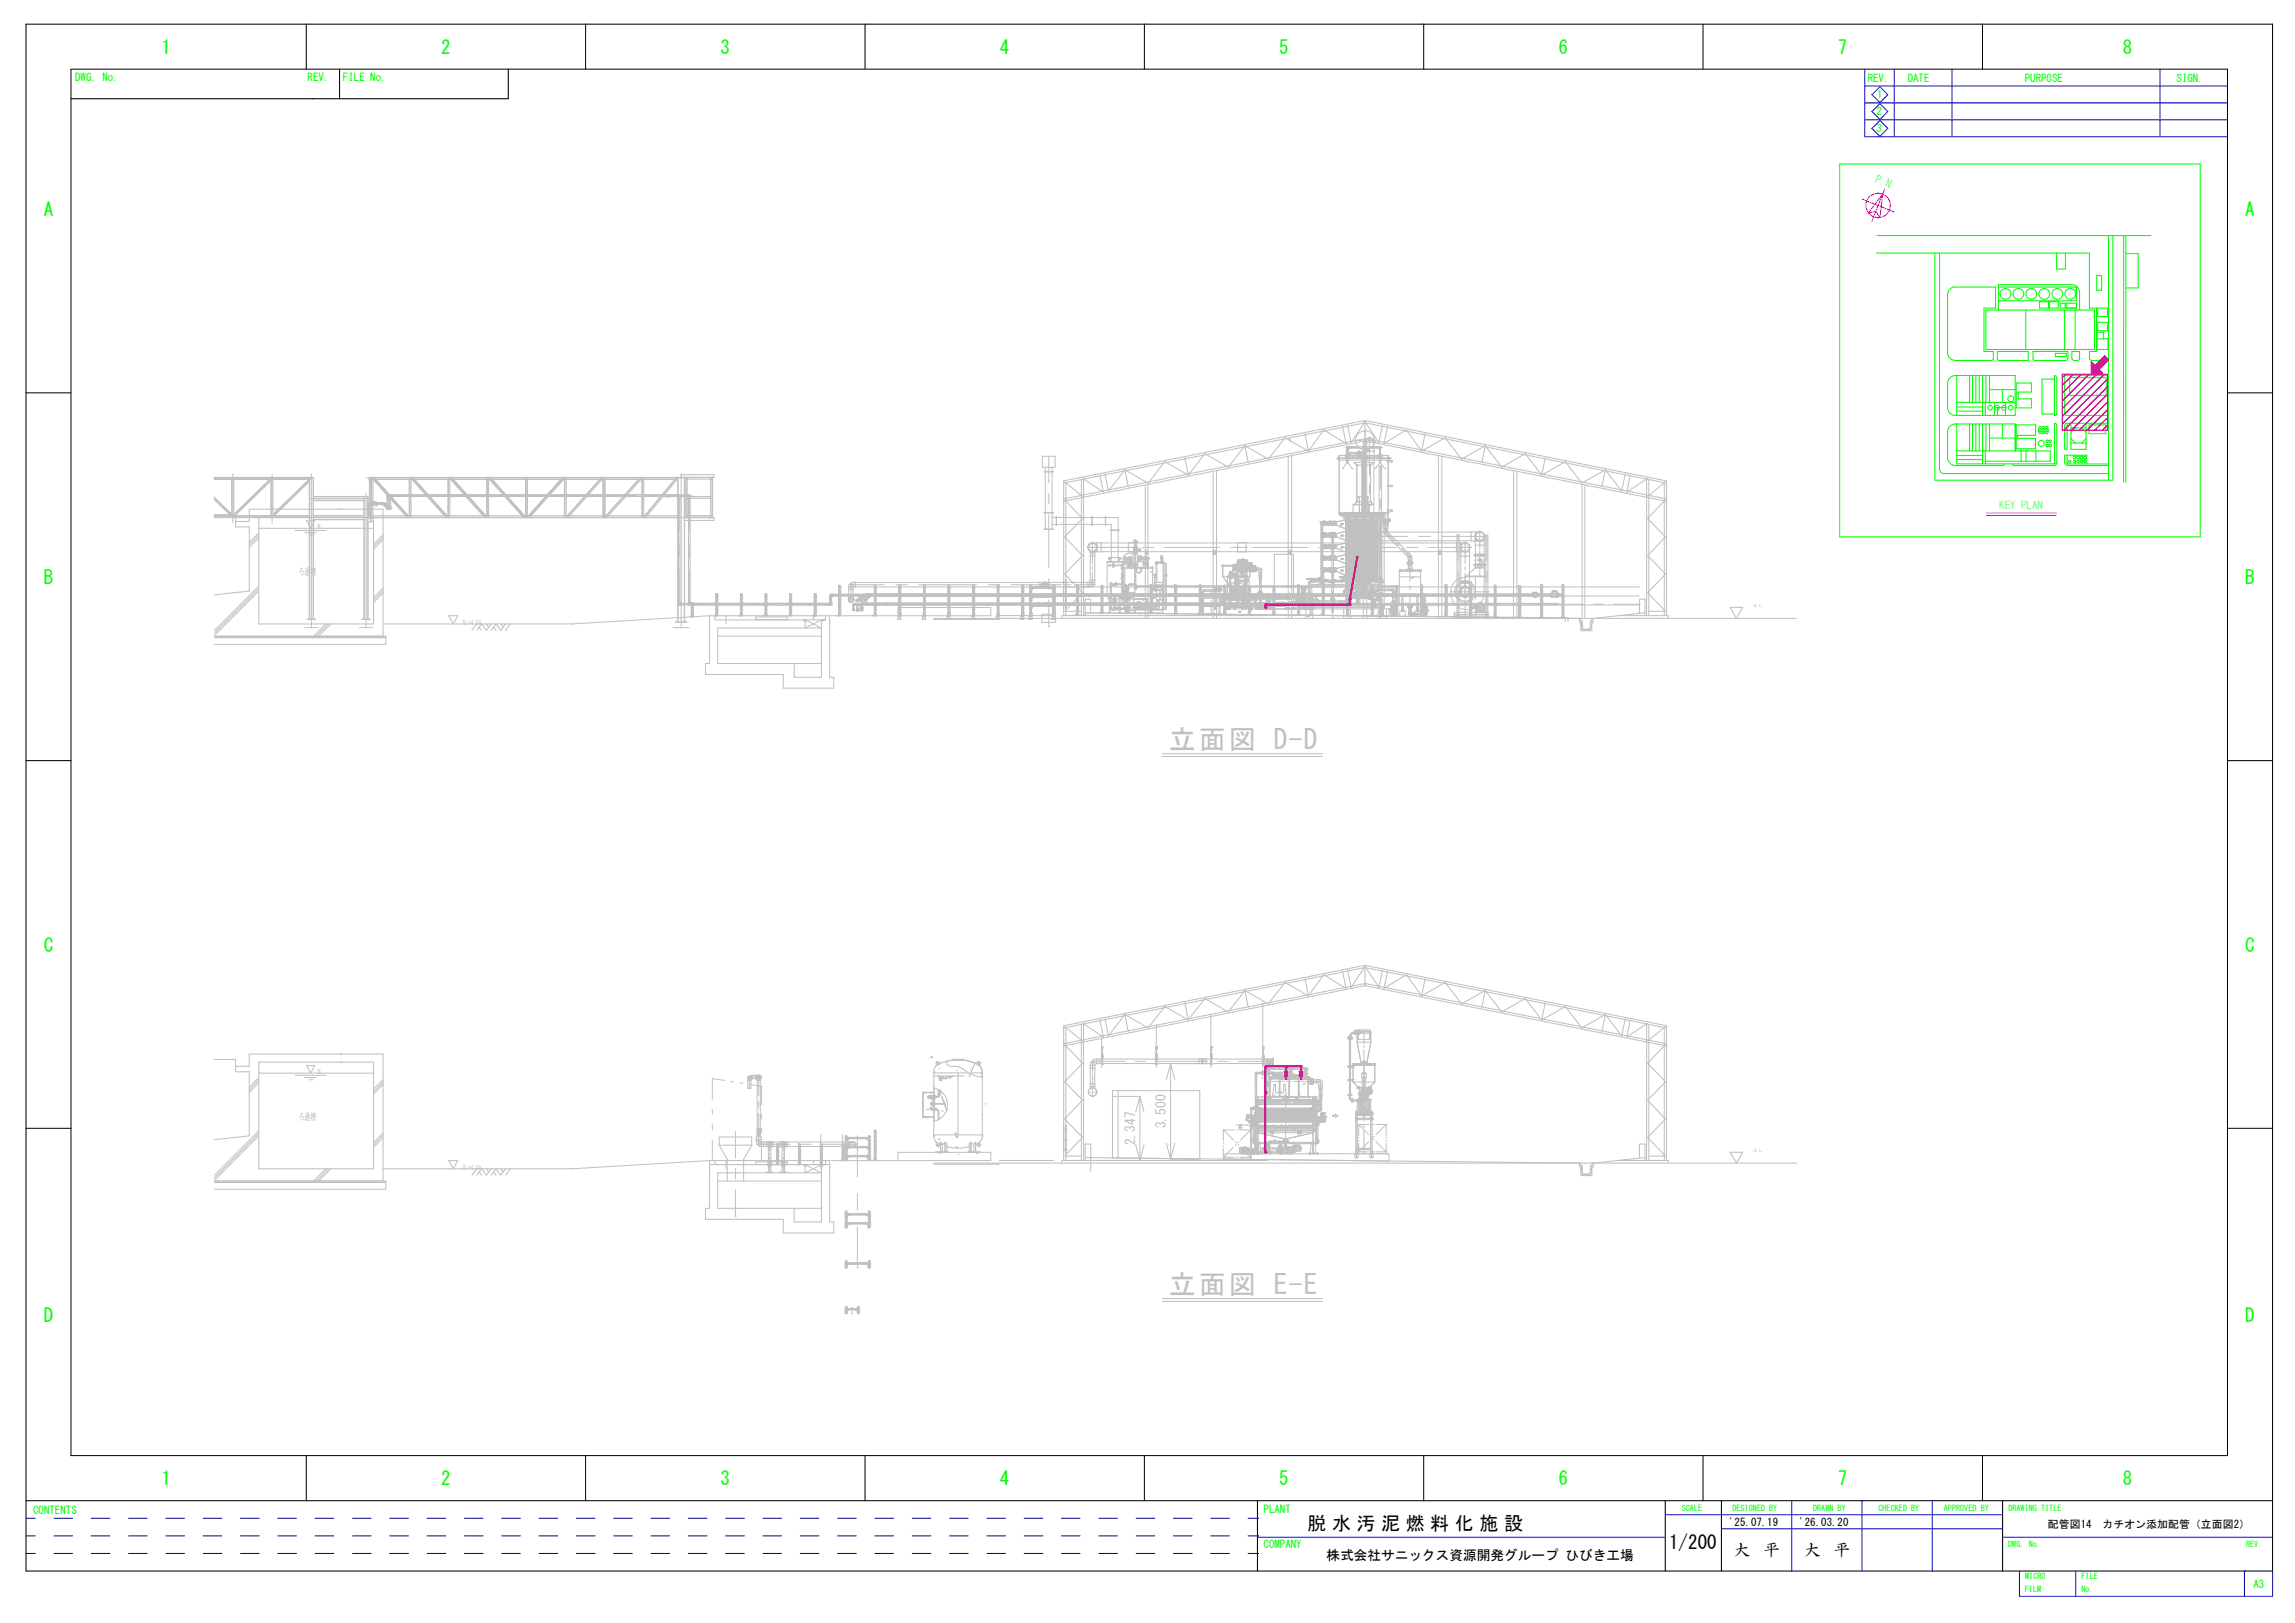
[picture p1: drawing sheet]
<svg xmlns="http://www.w3.org/2000/svg" width="420mm" height="297mm" viewBox="0 0 420 297" stroke-linecap="round" stroke-linejoin="round" font-family="sans-serif">
<defs><g id="words">
<g font-size="5" fill="#c0c0c0">
<text x="214" y="137.1">立面図 D-D</text>
<text x="214" y="236.8">立面図 E-E</text>
</g>
<g font-size="3.5" fill="#0f0">
<text x="29.5" y="9.9">1</text>
<text x="80.8" y="9.9">2</text>
<text x="131.9" y="9.9">3</text>
<text x="183.1" y="9.9">4</text>
<text x="234.2" y="9.9">5</text>
<text x="285.3" y="9.9">6</text>
<text x="336.5" y="9.9">7</text>
<text x="388.6" y="9.9">8</text>
<text x="8" y="39.5">A</text>
<text x="411.1" y="39.5">A</text>
<text x="8" y="106.9">B</text>
<text x="411.1" y="106.9">B</text>
<text x="8" y="174.2">C</text>
<text x="411.1" y="174.2">C</text>
<text x="8" y="241.9">D</text>
<text x="411.1" y="241.9">D</text>
<text x="29.5" y="271.8">1</text>
<text x="80.8" y="271.8">2</text>
<text x="131.9" y="271.8">3</text>
<text x="183.1" y="271.8">4</text>
<text x="234.2" y="271.8">5</text>
<text x="285.3" y="271.8">6</text>
<text x="336.5" y="271.8">7</text>
<text x="388.6" y="271.8">8</text>
</g>
<g font-size="3.5">
<text x="239.4" y="280">脱 水 汚 泥 燃 料 化 施 設</text>
<text x="305.6" y="283.5">1/200</text>
</g>
<g font-size="3">
<text x="317.4" y="284.7">大</text>
<text x="322.9" y="284.7">平</text>
<text x="330.2" y="284.7">大</text>
<text x="335.7" y="284.7">平</text>
</g>
<g font-size="2.5" fill="#c0c0c0">
<text x="207.8" y="209.6" transform="rotate(-90 207.8 209.6)">2,347</text>
<text x="213.4" y="206.5" transform="rotate(-90 213.4 206.5)">3,500</text>
</g>
<text font-size="2.5" x="242.9" y="285.5">株式会社サニックス資源開発グループ ひびき工場</text>
<g font-size="2" fill="#0f0">
<text x="13.7" y="14.8">DWG. No.</text>
<text x="56.3" y="14.8">REV.</text>
<text x="62.8" y="14.8">FILE No.</text>
<text x="341.9" y="15.1">REV.</text>
<text x="349.2" y="15.1">DATE</text>
<text x="370.7" y="15.1">PURPOSE</text>
<text x="398.5" y="15.1">SIGN.</text>
<text x="343.5" y="21.1">2</text>
<text x="343.7" y="18">1</text>
<text x="343.5" y="24.2">3</text>
<text x="6.1" y="277">CONTENTS</text>
<text x="231.3" y="276.9">PLANT</text>
<text x="231.3" y="283.4">COMPANY</text>
<text x="412.5" y="290.6">A3</text>
</g>
<g font-size="2" fill="#0ff">
<text x="343.2" y="33.3" transform="rotate(22 343.2 33.3)">P.N</text>
<text x="366" y="93.1">KEY PLAN</text>
</g>
<g font-size="2">
<text x="316.6" y="279.3">'25.07.19</text>
<text x="329.4" y="279.3">'26.03.20</text>
<text x="374.9" y="279.7">配管図14　カチオン添加配管（立面図2）</text>
</g>
<g font-size="1.8" fill="#c0c0c0">
<text x="54.7" y="105.2">ろ過槽</text>
<text x="54.7" y="204.9">ろ過槽</text>
</g>
<g font-size="1.5" fill="#0f0">
<text x="307.9" y="276.5">SCALE</text>
<text x="317.2" y="276.5">DESIGNED BY</text>
<text x="331.9" y="276.5">DRAWN BY</text>
<text x="343.9" y="276.5">CHECKED BY</text>
<text x="355.9" y="276.5">APPROVED BY</text>
<text x="367.7" y="276.5">DRAWING TITLE</text>
<text x="367.7" y="283.2">DWG. No.</text>
<text x="411.2" y="283.2">REV.</text>
<text x="370.7" y="291.4">FILM</text>
<text x="370.7" y="289.1">MICRO</text>
<text x="381.1" y="291.4">No.</text>
<text x="381.1" y="289.1">FILE</text>
</g>
<g font-size="1.3" fill="#c0c0c0">
<text x="84.7" y="114.4">GL=+4.10m</text>
<text x="84.7" y="214.1">GL=+4.10m</text>
</g>
<g font-size="1.2" fill="#c0c0c0">
<text x="58.2" y="96.9">WL</text>
<text x="58.2" y="196.6">WL</text>
</g>
<text font-size=".3" fill="#c0c0c0" x="177.4" y="197.1" transform="rotate(-67 177.4 197.1)">2:1 半だ円体形</text>
</g></defs>
<g fill="none" stroke="#c0c0c0" stroke-width=".19">
<path d="M238.9 79.4l.6 3.2M245.8 78l.6 3.2-4.1-2.5-2.8 3.9M246.7 77.8l.7 3.2 2.5-3.8 2.6 3.8 .6-3.2M249.9 77l-55.2 11v24.7M249.9 77l55.2 11v24.7M249.9 77v3.7M254 78l-.6 3.2 4.1-2.5 2.8 3.9M260.9 79.4l-.6 3.2M39.2 87.4h18.2v25.9M39.2 94.4h17.4M39.2 91l3 2.9-.2 .2-2.8-2.7M39.2 87.4h17.4"/>
<path d="M39.2 87.8h17.4M39.2 94.7h17.4M39.3 94.2h3.8v2.2h2.5v11.8l-6.3 .7M42.4 87.8v6.6M42.5 87.8v6.6M42.8 87.8v6.6M43.1 93.9l6.1-5.9 .2 .2-6.1 5.9zM43.1 95.4h2.5v-2.2h24.5v23.2M47.4 94.7h.1M47.4 94.7h21v19.5h-21zM47.4 96.7h21M47.4 97.5l-1.8 1.8"/>
<path d="M47.4 98l-1.8 1.7M47.4 98.4l-1.8 1.8M49.6 87.8v6.6M50 87.8v6.6M50.2 93.9l6.1-5.9 .3 .2-6.2 5.9zM54.1 97.1h5.5M55.8 97.5h2.1M56.1 95.3h1.5l-.7 1.4zM56.4 88l-6.2 5.9M56.6 97.9h.7M56.6 87.4v25.9M56.7 87.4v25.9"/>
<path d="M57.3 87.4v25.9M57.4 90.9h10v22.4M57.4 94.4h9.2M57.4 95.1h9.2M57.4 91.6h9.2M57.4 90.9h9.2M62.4 93.2h.1M62.4 94.7h.1M66.6 90.9v22.4M66.7 90.9v22.4M67.3 92.6h.3M67.3 92.3v2.3h.3"/>
<path d="M67.3 90.9v22.4M67.6 95.4h.4l.3 .1zM67.6 94.4h56.5M67.6 87.4h56.5M67.6 91.9l-.3 .2-.1 .2M67.6 91.9h.3M67.6 87.4v7.3M67.9 92.3h-.3v2.5l.3 .1M67.9 87.4v7.3M67.9 92.3h.3M67.9 91.9h.3M67.9 94.9v.5"/>
<path d="M68 87.4v7.3M68 92.1h.2M68 92.3l.2 .1M68.2 91.7h.2v.8h-.2zM68.2 91.8l-.2 .1M68.3 87.4v7.3M68.3 94.7l-.3 .2M68.4 91.9h.2v.4h-.2M68.4 92.1h.2h-.2M68.4 91.8l.2 .1M68.6 92.3l-.2 .1M68.6 92h1.5l.4 .3"/>
<path d="M68.6 92.3h1.4M68.7 91.8h.2v.8h-.2zM68.9 92h1.6l.5 .4-.3 .2M68.9 92.2h.2h-.2M68.9 91.9l.2 .1M69.1 92.4l-.2 .1M69.1 92v.4h-.2M69.1 92.4h1M69.7 91.9v.4M69.7 92.1h.1M69.8 92.1h.3M69.9 92.1h.1"/>
<path d="M70 92.3h.1M70 92.3l.2 .2 .3-.2M70 92v.3M70 92.1l.1 .1M70.1 92.1h.1M70.1 92.1l.1 .1M70.1 92.2h.1M70.1 92v.4h.4l.7 .8M70.1 97.9l-1.7 1.7M70.1 98.3l-1.7 1.8M70.1 98.8l-1.7 1.7M70.2 92.2h.1"/>
<path d="M70.2 92.2v.1M70.2 92.1l-.2 .2M70.3 92.5l.2 .3M70.3 92.3l.1 .1M70.3 92.2h.2M70.4 92.2h.1M70.4 92.4h.1M70.4 92.1v.3M70.5 92.3l.3 .3M70.5 92.4h.1M70.5 92.2l.1 .1M70.5 92.2h.1"/>
<path d="M70.5 92.8l.4 .4M70.6 92.3h.1M70.7 92.4h.1M70.7 92.2l-.2 .2M70.7 92.4l.1 .1M70.8 92.6l.4 .4-.1 .2h-.2M70.8 92.6l-.3 .2M70.8 91.2v1.4M70.9 90.6h.9v.3h-.8l-.2-.2zM70.9 92.8l.3-.2 .3 .4v.2h-.2M70.9 92.4l.2 .2M71.1 91.2v1.4"/>
<path d="M71.2 91.2v-.5l-.2-.1-.2 .1v.5h.7M71.2 92.6v.4l-.2 .2-.2-.2v-.4h.7M71.2 90.7l.2-.1 .1 .1v2.3l-.1 .2-.2-.2M71.2 91.2v1.4M71.4 90.6l-.2 .1 .2 .2M71.5 90.9h58.6M71.5 90.6h54.2M71.5 90.6v.3M74.8 94.5l-.2 .2-6.4-7.1 .3-.2 6.3 7.2M74.9 87.4v7.3M75 87.4v7.3M75.2 87.4v7.3"/>
<path d="M75.5 87.4l6.4 7.2M75.5 87.4l6.4 7.1-.2 .2-6.4-7.1zM82 87.4v7.3M82.1 87.4v7.3M82.4 87.4v7.3M82.6 87.4l6.4 7.2M82.7 87.4l-.3 .2 6.4 7.1 .2-.2M89.1 87.4v7.3M89.2 87.4v7.3M89.4 87.4v7.3M89.7 87.4l6.4 7.2M89.7 87.4l6.4 7.1-.2 .2-6.4-7.1z"/>
<path d="M96.2 87.4v7.3M96.3 87.4v7.3M96.6 87.4v7.3M96.6 94.5l.3 .2 6.4-7.1-.3-.2-6.3 7.2M103.3 87.4v7.3M103.7 87.4v7.3M110.1 87.4l.3 .2-6.4 7.1-.3-.2zM110.2 87.4l-6.4 7.2M110.4 87.4v7.3M110.5 87.4v7.3M110.7 87.4v7.3M117.2 87.4l.3 .2-6.4 7.1-.3-.2z"/>
<path d="M117.3 87.4l-6.5 7.2M117.5 87.4v7.3M117.6 87.4v7.3M117.9 87.4v7.3M121.9 90.6h.9v.3h-.9zM123.8 87.4l.3 .2-5.9 7.2-.3-.2zM123.8 87.4l-5.9 7.2M124.1 87.4v26.4M124.1 94.7h-56.5M124.2 91.2h.3M124.5 90.9v19.7l-.2 .1-.1-.1v-19.7h-.4v-.3h.6l.1 .3M124.7 87.4v-.5h6v.5h-63.1v.4h56.5"/>
<path d="M125.3 87.4v26.4M125.3 94.7h5.4v.5h-5.4M125.5 87.4v7.3M125.8 94.7h4.3M125.8 94.4h4.3M125.8 87.8h.1M125.8 87.4v7.3M125.8 91.2h4.3M125.8 94.4h.1M125.8 87.7l.1-.3h4.1l.1 .4M125.8 87.7h.1M125.8 94.4l.1 .3"/>
<path d="M125.8 87.7h4.3M125.8 87.7v.1M126.2 87.4h.1M126.2 94.7h.1M126.2 87.4h-.1M126.2 90.9l.1-.1v-.2h-.6v.3h4.4M126.3 91.2v18.9M126.4 91.2l-.1-.6h-.2l-.1 20 .2 .1 .2-.1v-.5h-.4M129.8 87.4h.1M129.8 94.7h.1M130.1 94.7h-.1M130.1 94.4h.1"/>
<path d="M130.1 94.4v.3M130.1 87.8h.1M130.1 87.4v7.3M130.2 87.4v7.3M130.4 87.4v7.3M194.7 91.3l55.2-11 55.2 11M194.7 88.4l55.2-11 55.2 11M194.9 91.5l3.3 3.4-3.3 3.4 3.3 3.4-3.3 3.4 3.3 3.4-3.3 3.4M194.9 88.2l3.3 2.6M195.1 88.3v24.4M198 87.8v24.9M198.4 87.7v25"/>
<path d="M200.3 99.4h.6M200.9 99.3h.7v1.7h-.7zM201.4 86.9l.6 3.2-3.8-2.6M205.9 86l4.3 2.4 3-3.9 4.4 2.5M205.9 86l-3 3.9-.6-3.2M205.9 86l.7 3.2M206.6 99.3h1.5v1.7h-1.5zM207.5 99.2h.7M207.6 99.2h.1M207.7 99.4v.8M207.8 99.1h.1v.1zM207.8 99.2h.1"/>
<path d="M207.9 98.9h.1M207.9 99.4h.1M207.8 99.1h.1M207.8 99.5h.1M207.8 98.8v.7M207.9 99.4v.8M208.1 99.2h.1M208.2 99.2h.1M216.9 83.8l.7 3.2M226.6 99.3h1.5v1.7h-1.5zM227.9 81.6l-3 3.9-4.3-2.5-3 4M227.9 81.6l4.3 2.4 3-3.9 4.3 2.5"/>
<path d="M227.9 81.6l.6 3.2M236.2 80.3v.4M243.8 97.4v14.7M244.1 97.4v14.7M246.3 83.2l.7 .1zM246.5 81.9v.5h.3v-.5M246.5 82.4v.1M246.5 83.1h.3M246.5 82v1.2M246.5 83.2h.1M246.5 82.3h.3M246.6 81.8h.2v.2h-.2z"/>
<path d="M246.6 99.3h1.5v1.7h-1.5zM246.6 83.2h.1M246.7 81.7l-.2 .2 .2 .2h5.9M246.7 81.7h5.9M246.8 82v1.2M246.8 83.2h.1M246.8 82.4v.1M247.1 82.8v.3h-.5l-.1-.1v-.5h.3v.3h3l.2 .6h-.4v-.3h-1.2v-.3M247.1 81.7v.4M247.1 83.1h1.3M248.6 83.2h.1M248.6 82.8h.1"/>
<path d="M248.7 82.9h-.2l.2 .1M248.7 82.8h.3v.3h-.3zM248.7 82.8h.3v.2h-.2zM248.8 83.1v.1l.1-.1M248.8 82.8v-.1l.1 .1M248.8 82.8l-.1 .2 .1 .1M248.8 82.8l.2 .2-.2 .1M249 82.9h.1M249.1 82.8h.1M249.1 83.2h.1M249.2 82.9l-.2 .1M249.3 82.8v.3"/>
<path d="M249.7 83.4v19.5M249.9 80.7l-55.2 11M249.9 80.7l55.2 11M249.9 81.2a.85 .85 0 0 1 .8-1.1 .85 .85 0 0 1 .8 1.1M249.9 81.8v-.9a.8 .8 0 0 1 .8-.8 .8 .8 0 0 1 .8 .8l.1 1.6h-1.7v-.7h1.7M249.9 97.3a1.64 1.64 0 0 0 1.7 1.7M250 83.4v19.5M251.6 97.3h-1.7v-.7h1.7v2.4h.7v-1.7h-.7M252.2 81.7v.4M252.3 83.2l.7 .1zM252.5 83.1h.3M252.5 83.2h.1"/>
<path d="M252.6 81.8h.2v.2h-.2zM252.6 82l-.1 1.2M252.6 82.3h.2M252.6 83.2h.1M252.6 81.7l.2 .2-.2 .2M252.6 81.7l.2 .2-.1 .1M252.6 81.7l-.1 .2 .2 .1M252.8 82v1.2M252.8 83.2h.1M253 95.2h1.4v.1h-1.4zM253.1 95.3l.1 .5M253.2 95.9h1"/>
<path d="M253.2 96.3h1M253.2 96.3l.2 .4M253.3 95.3l.1 .3M253.4 96.7v.6h.6v-.6M253.4 97h.6M253.4 96.7h.6M253.4 97.3l.2 .4M253.4 95.6l-.2-.3v1M253.4 95.3v.3M253.6 97.8l.4-.5 .4 .4-.5 .4zM253.6 97.7v.1M253.7 95.3v.5v-.5"/>
<path d="M253.9 98.1l3.6 3.5M254 97.3h.1M254 95.6l.2-.3v1M254 95.3v.3M254.1 95.3l-.1 .3M254.2 96.3l-.2 .4M254.3 95.3l-.1 .5M254.3 97.7l3.6 3.5M266.6 99.3v1.7h2.5v.8h-1.7v-2.5zM267.4 99.4h.6M269.3 97.3v1.7h2.4v.8h-1.6v-2.5zM270.1 99h.5"/>
<path d="M270.1 97.4h.5M270.1 98.4v.6M271.7 98.4v.6M271.9 81.6l-4.3 2.4-3-3.9-4.3 2.5M271.9 81.6l3 3.9 4.3-2.5 3.1 4M271.9 81.6l-.6 3.2M282.9 83.8l-.6 3.2M293.9 86l-4.3 2.4-3-3.9-4.3 2.5M293.9 86l3 3.9 .6-3.2M293.9 86l-.6 3.2M298.5 86.9l-.7 3.2 3.8-2.6M301.5 87.7v25"/>
<path d="M301.9 87.8v24.9M304.7 88.3v24.4M304.9 91.5l-3.3 3.4 3.3 3.4-3.3 3.4 3.3 3.4-3.3 3.4 3.3 3.4M304.9 88.2l-3.3 2.6M39.3 116.4h31.3v1.5h-31.3M39.3 116.7h31.3M47.4 107.3l-8.1 8.1M47.4 107.7l-8.1 8.1M47.4 108.2l-8.1 8.1M56.3 113.3l1.5 .1zM59.7 114.2l-2.3 2.2M60.1 114.2l-2.2 2.2"/>
<path d="M60.6 114.2l-2.3 2.2M66.3 113.3l1.5 .1zM70.1 114.2h34.8M70.1 107.6l-1.7 1.8M70.1 108.1l-1.7 1.7M70.1 108.5l-1.7 1.8M82.1 112.7h1.7l-.8 1.5zM87.3 114.2l-.9 1.2M87.7 114.8l.5 .6M89 114.2l.5 .6M89.9 114.2l-.9 1.2-.8-1.2-.9 1.2M90.4 114.8l.4 .6"/>
<path d="M91.7 114.2l.4 .6M92.6 114.2l-.9 1.2-.9-1.2-.9 1.2M93.5 114.2l-.9 1.2M123.7 113.8l2 .1zM124.2 110.1h.3M124.2 110.5l.6-.1v.3h-.6zM124.8 110.7h26.8M124.8 110.4h26.8M126.1 110.5l.6-.1v.3h-.6zM126.3 112.9h.7M126.3 112.9h.1M126.4 112.9h.1"/>
<path d="M126.5 112.9v-.4h.3v.4M126.6 112.5v.4M126.6 112.6h.1M126.6 112.7h.1M126.6 112.7l.1 .1M126.6 112.8h.1M126.7 112.6h.1M126.7 112.8h.1M126.7 112.5v.4M126.9 112.9h.1M127 112.9h.1M130.8 112.7h.1"/>
<path d="M130.9 112.7v.8h20.3M131 112.7v-.3h.3v.3M131.1 112.4v.3M131.1 112.4h.1M131.1 112.5h.1M131.1 112.5l.1 .1M131.2 112.4h.1M131.2 112.6h.1M131.2 112.4v.3M131.4 112.7h.1M132.9 112.7v1.5M135.3 112.7h.1"/>
<path d="M135.5 112.7v-.3h.3l-.1 .3M135.6 112.4v.3M135.6 112.4h.1M135.6 112.5h.1M135.6 112.6h.1M135.6 112.5l.1 .1M135.7 112.4h.1M135.7 112.6h.1M135.9 112.7h.1M138.4 112.9h5.7v.5h-5.7zM139.8 112.7h.1M139.9 112.7h.1"/>
<path d="M140 112.7v-.3h.2v.3M140.1 112.4v.3M140.1 112.4h.1M140.1 112.5h.1M140.1 112.5v.1M140.2 112.4h.1M140.2 112.6h.1M140.4 112.7h.1M144.3 112.7h.1M144.5 112.7v-.3h.3v.3M144.6 112.4v.3M144.6 112.4h.1"/>
<path d="M144.6 112.5h.1M144.6 112.5l.1 .1M144.7 112.4h.1M144.7 112.6h.1M144.7 112.4v.3M144.9 112.7h.1M148.8 112.7h.1M148.9 112.7h.1M149 112.7v-.3h.3l-.1 .3M149.1 112.4v.3M149.1 112.4h.1M149.1 112.5h.1"/>
<path d="M149.1 112.6h.1M149.1 112.5l.1 .1M149.2 112.4h.1M149.2 112.6h.1M149.2 112.4v.3M149.4 112.7h.1M151.9 109.4h.4v-.3h.2v-.3l-.2-.1-.4 .2v1.5h-.3v.3h.5l.1-.1 .1-.5h-.4M151.9 112.7h-22v8.7h-.7v2h14.2v2.5h9.3v-1.9h-.8v-10.5M152.2 109.4v.7M152.5 109.1h133.7M152.5 108.8h107.7M153.3 112.7h.6"/>
<path d="M153.3 112.7h.1M153.4 112.7h.1M153.5 112.7v-.3h.3l-.1 .3M153.6 112.4v.3M153.6 112.4h.1M153.6 112.5h.1M153.6 112.5l.1 .1M153.7 112.4h.1M153.7 112.6h.1M153.9 112.7h.1M155.3 108.9h.9v.4h-.9zM155.4 109.7h.1"/>
<path d="M155.4 109.9h.1M155.4 109.8h.1M155.4 109.5h.1M155.4 109.9l.3 .3M155.4 109.3v.7M155.4 109.6v.1M155.4 109.6h.1M155.4 110h.1M155.4 110l.2 .2M155.5 109.4h-.1M155.5 109.4l-.1 .1M155.6 110.1h.1"/>
<path d="M155.6 109.4h.1M155.6 109.3h.4M155.6 109.3h.1M155.6 109.3l-.3 .3 .1 .4M155.7 109.3l-.2 .1M155.8 109.3h-.1M155.8 110.2h.1M155.8 109.3h.1M155.9 109.3l.1 .1M156 109.4l.2 .2M156 110.1h.1M156 109.3h.1"/>
<path d="M156 109.4h.1M156 109.3l.2 .2v.4M156 110.1l-.2 .1M156.1 110l-.1 .1M156.1 110h.1M156.1 109.5h.1M156.2 109.3v.4M156.2 109.7h.1M156.2 109.9h.1M156.2 106.6a.83 .83 0 0 0-.8 .8M156.2 106.6h.4v.8h-1.3v.4h.9zM156.2 109.9l-.2 .3-.4-.1"/>
<path d="M156.2 107.4h.1M156.2 109.8l-.2 .3M156.8 109.9h.2v.2h-.2zM156.8 111.7h.1M156.8 111.6h.1M156.8 111.6v.1M156.8 111.7l.1 .1M156.8 110.8v.6M156.8 111.5l.1 .3M156.9 111.6h.1M156.9 111.8h.1M156.9 111.5h.1"/>
<path d="M156.9 111.5h.2M156.9 111.5l-.1 .1M157 111.5h.1M157 111.8h.1M157 111.7h.1M157 111.6h.1M157 111.5v.1M157 111.7v.1M157.1 111.7h.1M157.1 111.6h.1M157.1 111.5h.1M157.1 109.5l.2 .2"/>
<path d="M157.1 109.5l-.4 .4M157.1 111.7l-.1 .1M157.1 110.5l-.3 .2M157.1 110.7h.1M157.1 110.7h-.3v.1h.3M157.1 111.4h-.3v.1h.3M157.1 110.5v1.3h-.2M157.1 110.5h75M157.2 110.7h90.8M157.2 110.5v.2M157.2 110.7h-.1M157.5 109.8h.3v.3h-.3z"/>
<path d="M157.5 109.8h.3v.3l-.3-.1zM157.5 111.2h.1M157.5 111.4h.1M157.5 111.2h.4M157.5 110.7h.4v.2h-.4zM157.5 111.4h.4M157.5 111.2v.2M157.5 109.1l-.4 .4M157.5 111.5l.1 .2 .1 .1 .2-.1v-.2M157.6 108.9l-.1 .2 .2 .2M157.7 108.9l.6-.1v.3h-.3M157.7 108.9h.1"/>
<path d="M157.7 109.3l-.7 .8M157.7 108.9l.2 .2M157.8 109.1h.1M157.8 109.1l-.2 .1M157.8 109h.1M157.8 109.4l.4 .3-.4 .4M157.9 108.9h.1M157.9 111.2l-.1 .5h-.2l-.1-.3M157.9 111.2h.1M157.9 111.4h.1M157.9 110.3h.2v.4h-.2zM157.9 108.9h.2"/>
<path d="M157.9 108.9l-.1 .2M157.9 110.3l-.3 .2-.1 .2M157.9 110.7h.1M157.9 108.9l-.1 .1M158 109.1h.1M158 109.1l-.3 .2M158 108.8v.3M158.2 108.9h.1M158.2 109l.3 .3 .3-.2h.3v-.4l-.6 .1-1 1M158.2 109.9h.3v.2h-.2zM158.3 109.9h.2v.2h-.2zM158.3 108.9h.1"/>
<path d="M158.5 109.3l-.4 .4M158.6 109.5l.2 .2-.3 .4M158.6 109.5l-.4 .4M159 109.1l.2 .2M159 109.1l-.4 .4M159.1 108.7h127.1M159.2 108.9l-.2 .2M159.2 108.9l.6-.1v.3h-.3M159.2 109.1l-.1 .1M159.2 108.9h.1M159.2 108.9l.2 .2M159.2 109.3l-.4 .4"/>
<path d="M159.3 109.1h.1M159.4 108.9h.1M159.4 108.9h.2M159.4 108.9l-.2 .2M159.4 108.9l-.1 .1M159.5 109.1h.1M159.5 109.1l-.3 .2M159.5 108.8v.3M159.5 108.9h.1M159.7 108.9h.1M159.8 108.9h.1M159.8 112.7h.6"/>
<path d="M159.8 112.7h.1M159.9 112.7h.1M160 112.7v-.3h.3l-.1 .3M160.1 112.4v.3M160.1 112.4h.1M160.1 112.5h.1M160.1 112.5v.1M160.2 112.4h.1M160.2 112.6h.1M160.4 112.7h.1M164.5 112.8h.3zM164.6 112.4h.1"/>
<path d="M164.6 112.4l-.1 .2M164.6 112.5h.1M164.6 112.5l.1 .1M164.7 112.4h.1M164.7 112.6h.1M164.7 112.4v.4M164.8 112.4h.1M164.8 112.4h-.3v.4M164.8 112.4v.2M169.1 112.4h.1M169.1 112.4v.2M169.1 112.6h-.1"/>
<path d="M169.1 112.5h.1M169.1 112.6h.1M169.1 112.5l.1 .1M169.2 112.4h.1M169.2 112.6h.1M169.2 112.4v.2M169.2 112.4h-.2v.4M169.2 112.4l.1 .4h-.3h.3M170.9 113.2h158M170.9 113.4h12M171.5 108.8h.7v.3h-.7zM173.6 112.4h.1"/>
<path d="M173.6 112.4v.2M173.6 112.6h-.1M173.6 112.5h.1M173.6 112.6h.1M173.6 112.5l.1 .1M173.7 112.4h.1M173.7 112.6h.1M173.7 112.4v.4M173.8 112.4h.1M173.8 112.4h-.3v.4h.3h-.3M178 112.6v.2M178.1 112.4h.1"/>
<path d="M178.1 112.4l-.1 .2M178.1 112.5h.1M178.1 112.5l.1 .1M178.2 112.4h.1M178.2 112.6h.1M178.2 112.4v.4M178.3 112.6v-.2h-.3v.4h.3h-.3M182.5 112.8h.3zM182.6 112.4h.1M182.6 112.4l-.1 .2M182.6 112.5h.1M182.6 112.5l.1 .1"/>
<path d="M182.7 112.4h.1M182.7 112.6h.1M182.7 112.4v.4M182.8 112.4h.1M182.8 112.4h-.3v.4M182.8 112.4l-.1 .2M182.9 112.7h10M187.1 112.4h.1M187.1 112.4v.2M187.1 112.6h-.1M187.1 112.5h.1M187.1 112.6h.1"/>
<path d="M187.1 112.5l.1 .1M187.2 112.4h.1M187.2 112.6h.1M187.2 112.4v.4M187.3 112.4h.1M187.3 112.4h-.3v.4h.3h-.3M188.5 107.4h.1M188.5 107.4v.5h.3M188.5 107.4h.5v.3M188.5 107.4l.3 .2 .2 .1M188.6 110.7h.1M188.6 109.1h.1"/>
<path d="M188.6 112.6v.2M188.6 112.4h.1M188.6 110.7l-.1 .5h.3M188.6 112.4l-.1 .2M188.6 109.1v.4M188.6 110.7v.1M188.6 111.2h.1M188.6 109.5h.1M188.6 107.9h.1M188.6 110.8v.4M188.6 109.5v.1M188.6 111.1h.1"/>
<path d="M188.6 111h.1M188.6 109.3h.1M188.6 107.8h.1M188.6 107.7h.1M188.6 112.5h.1M188.6 109.3v.1M188.6 112.5l.1 .1M188.7 111.1h.1M188.7 111h.1M188.7 109.5h.1M188.7 109.4h.1M188.7 107.8h.1"/>
<path d="M188.7 112.4h.1M188.7 112.6h.1M188.7 112.4l.1 .4M188.8 111.2h.1M188.8 111h.1M188.8 109.6h.1M188.8 109.5h.1M188.8 109.3h.1M188.8 107.9h.1M188.8 112.4h.1M188.8 112.6h.1M188.8 112.4h-.3v.4h.3h-.3"/>
<path d="M188.8 109.3v.3M188.8 111v.2M188.8 109.3l-.1 .1M188.8 110.8h.1M188.8 109.2h.1M188.8 107.5h.1M188.8 110.9h.2M188.8 109.3h.2M188.8 110.9l-.1 .1M188.8 110.9h.1M188.9 110.8h.1M188.9 109.2h.1"/>
<path d="M188.9 107.5h.1M189 110.8h.1M189 109.2h.1M189 107.5h.1M189 109.2h-.1M189 107.5h-.1M189 110.8h-.1M189 110.9h.1M189 109.3h.1M189 107.6h.1M189 109.1h-.5v.5h.3M189 107.5h-.4v.4"/>
<path d="M189 110.7h.1M189 109.1h.1M189 107.6h-.3l.1 .3M189 110.7l-.4 .1M189 109.1v.2M189 110.7v.2M190.5 110.5v.2h.1v-.2M190.6 110.6v.1M190.6 110.6h.1M190.6 110.7h.1M190.6 110.5h.1M190.7 110.5h.1"/>
<path d="M190.7 110.7h.1M190.7 110.5h-.1M190.8 110.5h.1M190.8 110.7h.1M190.8 107.4h.9M190.8 106.6v.9h-.4v-.9h1.7v.9h-.4v-.9M190.8 107h.1M190.8 107.1l.3 .3M190.8 107.1h.1M190.8 107.1l.2 .3h.4M190.8 110.5v.2M190.9 110.6h.1"/>
<path d="M190.9 107.2h.1M190.9 106.8l-.1 .4M190.9 110.5v.1M190.9 110.7h.1M190.9 110.5v.2h.1v-.2M190.9 110.7h-.1M190.9 106.8h.1M190.9 106.8l-.1 .1M190.9 107.3h.1M191 107.3h-.1M191 106.7h.1M191 107.4h.1"/>
<path d="M191 106.6l-.2 .2M191.1 107.4h.1M191.1 106.6h.1M191.1 110.3h.2v.4h-.2zM191.1 106.6l-.2 .2M191.2 106.6h.1M191.2 107.4h.1M191.3 110.5h.1M191.3 110.3h.4M191.3 110.6h.1M191.3 110.4h.1M191.3 106.6l.2 .1"/>
<path d="M191.3 110.6l.1 .1M191.4 110.4h.1M191.4 110.7h.1M191.4 110.4h-.1M191.4 106.6h.1M191.4 110.4v.3M191.4 110.3v.1M191.4 107.4h.1M191.5 110.7h.1M191.5 110.3h.1M191.5 106.6l.2 .2v.4M191.5 107.4h.1"/>
<path d="M191.5 106.7h.1M191.5 106.6l.2 .3M191.5 107.3h.1M191.6 106.7v.1M191.6 110.7h.1M191.6 110.4h.1M191.6 107.3h.1M191.6 107.3h-.1M191.6 110.3v.1M191.6 107.2v.1M191.6 107.2h.1M191.6 107.2l-.1 .2"/>
<path d="M191.7 110.6h.1M191.7 110.4h.1M191.7 110.7h.1M191.7 107.1h.1M191.7 110.4v.3M191.7 110.7h-.1M191.7 107.1l-.1 .1M191.7 110.4v.1M191.7 110.5h.1M191.7 110.6l-.1 .1M191.7 107.1l-.3 .3M191.7 107h.1"/>
<path d="M191.7 110.3h.2v.4h-.2zM192.5 110.9h.1M192.5 109.3h.1M192.5 107.6h.1M192.5 110.9h.2M192.5 109.3h.2M192.5 107.6h.3v.3M192.5 107.6l.2 .1M192.5 109.1v.2M192.5 110.7v.2M192.5 110.7v.1M192.5 109.1h.1"/>
<path d="M192.5 107.5h.1M192.5 110.8h.1M192.5 107.5h.4v.4M192.5 109.2h.1M192.6 110.8h.1M192.6 109.2h.1M192.6 107.5h.1M192.6 109.2h-.1M192.6 107.5h-.1M192.6 110.8h-.1M192.6 109.1v-.3h-.9v.3h1.3M192.7 109.3l.1 .3"/>
<path d="M192.7 110.9l.1 .3M192.7 109.3h.1M192.7 110.9h.1M192.7 110.8h.1M192.7 109.2h.1M192.7 107.5h.1M192.7 112.8h.3zM192.7 111.2h.1M192.7 109.6h.1M192.7 109.5h.1M192.7 107.9h.1M192.7 112.4h.1"/>
<path d="M192.7 109.4h.1M192.7 111h.1M192.7 112.6h.1M192.7 112.4h.3M192.7 112.4v.2h.1M192.7 107.6v.3M192.8 111.2h.1M192.8 109.6h.1M192.8 109.5h.1M192.8 107.9h.1M192.8 112.4h.1M192.8 111l-.1 .2"/>
<path d="M192.8 109.3l-.1 .3M192.8 112.4v.4M192.8 111.1h.1M192.8 111h.1M192.8 109.3h.1M192.8 107.8h.1M192.8 107.7h.1M192.8 112.5h.1M192.8 109.3l.1 .1M192.8 112.6h.1M192.8 112.4v.2M192.9 112.4h.1"/>
<path d="M192.9 112.5h.1M192.9 112.5v.1M192.9 111.1h.1M192.9 111h.1M192.9 109.5h.1M192.9 109.4h.1M192.9 107.8h.1M192.9 107.7h.1M192.9 112.6h.1M192.9 112.4v.2M192.9 111.2h.1M192.9 110.7h.1"/>
<path d="M192.9 109.6h.1M192.9 109.1h.1M192.9 107.9h.1M192.9 110.7v.5M192.9 109.1v.5M193 107.4h.1M193 107.4h-.5v.3M193 112.4h.1M193 110.7l-.5 .1M193 110.7v.5h-.3M193 107.4v.5h-.3M193 112.6h.1"/>
<path d="M193 109.1v.5h-.3M193 112.4v.4M193 107.4l-.3 .3M193 112.4v.2h-.1M195.1 111.9h2.9M195.2 110.4h52.8M196.8 112.6h.7M196.8 112.6h.1M196.9 112.6h.1M197 112.6v-.4h.3v.4M197.1 112.2v.4M197.1 112.3h.1"/>
<path d="M197.1 112.5h.1M197.1 112.3l.1 .1M197.1 112.4h.1M197.2 112.4h.1M197.2 112.5h.1M197.3 112.2v.4M197.4 112.6h.1M197.5 112.6h.1M198.7 112.2l90.5 1v.6l.2 .4v1.2h.1h1.9v-1.2l.3-.4v-.6l9.5-1M199.6 106.6h.1M199.6 106.2h.8v.4h-1.2v.9h.4zM199.7 112.2v-2.4l-.1-.1h-.8l-.1 .1v2.9"/>
<path d="M200.3 101h.6M200.4 106.6a.83 .83 0 0 1-.8 .8M201.4 112.2h.6M201.4 112.2h.1M201.5 112.2v-.4h.3v.4M201.6 111.8v.4M201.7 111.9h.1M201.7 112.1h.1M201.7 111.9v.1M201.7 112h.1M201.8 111.8v.4M201.9 112.2h.1"/>
<path d="M202 112.2h.1M203.1 110.2h-.1M203.3 106.7h.1M203.3 106.7h.2h-.2M203.3 110.2h-.4v.1h.4M203.5 110.3h.5M203.6 103.4v.2M203.7 110.2v-.2h.7l-.1 .2M203.7 110.1h.3l-.5 .1M203.8 111.6h.1M203.8 110.3h.1M203.8 110.3l.1 .2"/>
<path d="M203.8 110.5l.5 .1zM203.9 110h-.1M203.9 109.9l.4 .1zM204 110.3v.1M204 110.3h.1M204 111.6h.1M204 110.1h.1M204 110.1h.1v.2zM204 110v.1M204.1 110l.1 .1M204.1 110.3h.1M204.2 110.1l.1 .1"/>
<path d="M204.2 110.3l-.1 .1M204.2 110.1v.2M204.2 111.4h.1M204.2 111.5h.1M204.3 110.3h-.1M204.3 111.5h.3M204.3 110.2v.1M204.3 110h.1M204.3 111.2h.3M204.3 111.2v.1h.3v-.1M204.3 111.2v.4h-.1v-.3h.2M204.4 110.2l-.1 .3"/>
<path d="M204.4 111.3h.1M204.4 110.1h-.3M204.4 111.2v.1M204.5 111.3h.1M204.6 111.3h.1M204.6 111.2v.4h.1v-.3h-.1M204.6 111.4h.1M204.6 111.5h.1M204.8 111.4h.1M204.8 111.5h.1M205 111.2l-.1 .4h-.1v-.3h.2M205 111.5h.3"/>
<path d="M205 111.2h.3M205 111.2l-.1 .1h.4M205 111.3h.1M205.1 111.2v.1M205.2 111.3h.1M205.2 109.3h.1M205.2 109.2h.1M205.2 110.7h.1M205.2 110.6h.1M205.2 110.6v.1M205.2 109.2h.2M205.2 110.7v.1"/>
<path d="M205.2 109.2v.2h.1M205.2 109.4h.1M205.2 110.8h.1M205.2 111.2l.2 .4h-.1v-.4M205.3 111.4h.1M205.3 111.5h.1M205.3 111.2h.1M205.3 110.7h.1M205.3 110.6h.1M205.3 103.9h.1M205.3 104.1h.1M205.3 103.9v.1"/>
<path d="M205.3 105.8v.1M205.3 103.9v.2M205.3 105.7v.2M205.3 109.2h.1M205.3 110.7l.1 .1M205.3 105.7h.1M205.3 105.9h.1M205.3 110.5h.1M205.3 109.2v.1M205.3 110.5v.2M205.4 109.2h.1M205.4 110.8h.1"/>
<path d="M205.4 110.5h.1M205.4 106.6v2.2M205.4 106v.5M205.4 110.5h-.2M205.4 110.4v.1M205.4 109.1v.2M205.4 104.8v.9M205.5 109.7v.7M205.6 104.2l.1 2.3M205.6 110.5h.1M205.6 103.7v.1M205.6 110.7h.1"/>
<path d="M205.6 109.8l.1 .9M205.7 110.7h.1M205.7 110.6h.1M205.7 109.5h.1M205.7 106.6v1.5M205.7 108.2v1.1M205.7 110.7v.1M205.7 110.5l-.1 .1M205.7 110.8h.1M205.7 102.3v-.1h.7l-.1 .2M205.7 111.4h.4M205.7 110.5h.1"/>
<path d="M205.7 102.3l.6 .1M205.7 108.1v.1M205.7 108.1h.1M205.8 108.1h-.2M205.8 103.1l.2 .2M205.8 110.9h.1M205.8 107.9h.2v.5h-.2M205.8 108.2h-.2M205.8 111.2h.1M205.8 110.7l.1 .2M205.8 111.3h.1M205.8 110.4l.1 .5-.2-.1-.5-.1"/>
<path d="M205.8 112.2h.1M205.8 110.5v.1M205.9 107.8v.1M205.9 108.4v.8M205.9 111.2h.1M205.9 110.4l-.1 .1M205.9 110.4h.1M205.9 112.2h.1M205.9 111.3h.1M205.9 109.6h.1M205.9 104h2.2M205.9 107.8l-.1 1.4"/>
<path d="M205.9 110.3v.1M205.9 110.3l-.2 .1v.4M205.9 107v-3.2h5.1v5.4M205.9 107.3v1.9M205.9 109.7v1.6M205.9 111h1M206 103.3l.7 .3M206 102.2v-.3h.1v.3M206 102.4v.3M206 111.6v.6M206 111.6h.8M206 112.2h6.9"/>
<path d="M206 108.7h.1M206 108.6l.1 .1M206 108.2h.2M206 108.1h.1M206.1 111.6v-.3h-.4v.3h.6M206.1 112.2v-.3h.2v.3M206.1 108.7h.1M206.1 107.7h.1M206.1 102.4l.1 .4M206.1 111.9v.3M206.1 111.9h.1M206.1 112.1h.1"/>
<path d="M206.1 107.6v.2M206.1 111.9l.1 .1M206.1 112h.1M206.2 108.4h.1M206.2 108.4l-.2 .2M206.2 108.4h.1h-.1M206.2 108h.1v.3h-.1zM206.2 108.7h.1h-.1M206.2 102.7h-.3v.1M206.2 108.1l-.1 .1M206.2 107.5v-.4l-.3 .2 .2-.3 .2 .1v.4M206.2 108.7h.1"/>
<path d="M206.2 107.9h.1M206.2 107.9v.1M206.2 108.3v.1M206.2 108.7v.5M206.2 107.5l-.1 .1M206.2 102.8h.1M206.2 112h.1M206.2 112.1h.1M206.2 109.9v.1h.1l-.1-.1M206.2 107.7v.1M206.2 107.7h.1M206.2 103h-.3"/>
<path d="M206.2 107.8l.1 .1M206.2 103h.2M206.3 108.7h.1M206.3 107.9h.1M206.3 107.5l.1 .1M206.3 107.7l-.2 .1M206.3 108.3v.1M206.3 108.7v.5M206.3 107.6l-.1 .1M206.3 107.9v.1M206.3 108.4v.3M206.3 107.7v.1"/>
<path d="M206.3 102.4l.2 .3M206.4 107.7l-.2-.1-.1 .1 .1 .2 .2-.1M206.4 103v.1h.2M206.4 109.8h.1M206.4 102.8h.1M206.4 103v.1M206.4 111.6h.3M206.4 107.7v.1M206.4 107.7l-.2-.2-.2 .2 .2 .2 .2-.1M206.4 109.7v.1M206.4 111.8h.1M206.4 111.8l.1 .1"/>
<path d="M206.4 103.3h.7v.3h-.7zM206.4 112.2h.1M206.4 103.4h.7M206.4 103.5h.7M206.5 109.7h.1M206.5 111.8v.1M206.5 109.7v.1M206.5 100.2h.5M206.5 112.2h.1M206.5 111.9h.1M206.5 109.7l.1 .1M206.6 103.1h.1"/>
<path d="M206.6 103.1l.1 .1M206.6 109.5v.1M206.6 109.7v.2h.3M206.6 102.4h.1M206.6 102.4v.4M206.7 103.2h.1M206.7 102.4h-.1M206.7 102.4h.2M206.7 102.1h-.1a.35 .35 0 0 0 .1 .6M206.7 102.1h.1M206.7 103.3h.1M206.7 102.1v.3"/>
<path d="M206.7 103.2v.1M206.7 103.6v.2M206.7 102h.1M206.8 102h.1M206.8 102l.1 .1M206.8 103.2h.1M206.8 103.3h.1M206.8 103.2v.1M206.8 103.6v.2M206.9 102h.1M206.9 102.4h.1M206.9 102.8l-1.1 .1-.3 .4"/>
<path d="M206.9 103l-1.1 .1-.2 .3M206.9 111.2h-1.1v.1M206.9 102.1v.9M206.9 102.8h.1M206.9 102.3h.1M206.9 102.7h.1M206.9 102.6h.2v.6h-.3M206.9 102.7v.1M206.9 102.8h-.5M206.9 103.2v-1.4l.1 1.4M206.9 101.9h-.3l-.2 .3M207 102.1l.2 .3-.1 .2"/>
<path d="M207 101.9a.52 .52 0 0 1 .1 .9M207.1 102.8v.2M207.1 102.8h.3M207.1 103h.3M207.2 100.2h.2M207.4 101.3h.9v1.8h-.9zM207.4 103.3h.9v.2h-.9zM207.4 103.4h.9M207.4 103.5h.9M207.4 101.4a1.2 1.2 0 0 0-1.4 .1 1.2 1.2 0 0 0-.3 1.4M207.5 100.1h.7v.2h-.7zM207.5 101h.7v.2h-.7z"/>
<path d="M207.5 103.1h.7M207.5 100.2h.7M207.5 101h.7M207.5 111h.5M207.6 111.6h5.3M207.6 103.3h.5M207.6 103.5v.1M207.6 100.7v.1M207.6 100.5v.1M207.6 100.5h.1M207.6 100.9h.1M207.6 100.1v.1"/>
<path d="M207.6 100.8l.1 .1M207.6 103.2v.1M207.6 103.6v.2M207.7 100.4l-.1 .1M207.7 100.3v.7M207.7 101.2h.3M207.7 100.5v6.6M207.8 100.1v.1M207.8 100.2h.1M207.9 100.1v.1M207.9 100.5v6.6M208 100.4h.1"/>
<path d="M208 100.9h.1M208 100.3v.1M208 100.9v.1M208 103.2v.1M208 103.6v.2M208 104.2l.1 .1zM208 110.8h.1zM208 110.4l.1 .1zM208 104.5l.1 .1zM208 100.4l.3 .1M208 100.1v.1M208.1 103.5l-1.3 .1"/>
<path d="M208.1 100.6h.2M208.1 100.4h.2v.5h-.2M208.2 100.2h.1M208.2 100.2h-.7M208.3 100.8h-.3M208.3 100.6h.2v.1h-.2M208.3 103.9v.1zM208.3 111v.1zM208.3 104.7v.1zM208.3 110.2v.1zM208.3 102.4h.3M208.4 100.6h.1"/>
<path d="M208.4 100.6v.1M208.5 100.7h.2M208.5 100.6h.2M208.6 103.9l.1 .1zM208.6 111l.1 .1zM208.6 110.2l.1 .1zM208.6 104.7l.1 .1zM208.7 102.4h.2M208.7 100.4h.1v.5h-.1zM208.8 104.5l.1 .1zM208.8 104.2l.1 .1zM208.8 110.8h.1z"/>
<path d="M208.8 110.4l.1 .1zM208.9 104h2.1M208.9 102.3h.6M208.9 111h.9M209.3 102.4h.1M209.7 110.6h.1M209.7 110.8h.1M209.8 101.2h.1M209.8 101v.2M209.9 110.9h.1M209.8 102.4h.1M209.9 110.3v.1"/>
<path d="M209.9 102.3h.1M209.9 110.3a.38 .38 0 0 0-.2 .5 .38 .38 0 0 0 .6 0 .38 .38 0 0 0-.2-.5M210 101h.1M210 101h-.3l.1 .2M210 101h-.2M210.1 110.3v.1M210.1 110.9h.1M210.1 110.6v.2M210.1 102.4v1.4M210.2 111h.6M210.2 111.3h.2M210.2 111.5h.2"/>
<path d="M210.2 102.4v1.4M210.2 110.8h.1M210.2 110.6h.1M210.3 112.3h.1M210.3 112.3h.7M210.4 111.6v-.3h.2v.3M210.5 112.3v-.4h.3v.4M210.6 111.9v.4M210.6 112h.1M210.6 112.1h.1M210.6 112.1l.1 .1M210.7 112h.1"/>
<path d="M210.7 112.2h.1M210.7 111.2h.1M210.7 111.9v.4M210.8 111.3h.1M210.8 111.2h.1M210.8 111.1h.1M210.9 109.3h.1M210.9 109.3h.4M210.9 111h.1M210.9 109.3v2M210.9 111.2h.1M210.9 111.1h.1"/>
<path d="M210.9 112.3h.1M210.9 111.3h.1M211 111.2h.1M211 112.3h.1M211 109.3v1.9h-3.5M211 105.1h.4v2.9M211 105.2h.4M211 107.8h.1M211.1 107.9v.1M211.1 107.4l.1 .6M211.1 107.8h.1M211.1 109.2l.1 .1"/>
<path d="M211.1 107.9l-.1-.1 .1 .2 .1-.1M211.3 109.2h-.5v2.1M211.3 109h.1v.5h-.1zM211.3 107.9v.1M211.3 111.1h.1M211.3 111.1h.2M211.3 109v.5M211.4 111h.1M211.4 111l-.1 .1M211.4 105.3h.1M211.4 105.4h.1M211.4 111.1h.1"/>
<path d="M211.4 111v.1M211.4 107.9h-.3M211.4 109.2h.4M211.4 109.3h.4M211.4 111l.1 .1M211.5 111h.1M211.5 111l-.1 .1M211.5 108h-.4M211.5 105.1h.2v.5h-.2zM211.5 107.7v.5h.2v-.2M211.6 111.1h-.1M211.6 111.1h.1"/>
<path d="M211.6 103.1h.1M211.6 103.2h.1M211.6 105.1v.5M211.6 108v.2M211.6 103h.1M211.6 103.2v3.4M211.7 111l-.1 .1M211.7 111h.1M211.7 111h.3M211.7 103v.1M211.7 103h.1M211.7 103h1.1v-.2h-1.2v.4"/>
<path d="M211.7 103.1h.1M211.7 103.2h.1M211.7 108h.1M211.7 105.4h.1M211.7 105.3h.1M211.7 103v.2M211.7 111.4h.1M211.8 102.8v.2M211.8 108v3.6M211.8 111.4v.1M211.8 111.5h.1M211.8 106.6v-3.5h1.2v8.5h-5.4"/>
<path d="M212 111l-.5 .1M212.5 102.2h.1M212.5 102.2h.2M212.6 102.2h.1M212.6 102.1v.1M212.6 101.7v1.4M212.6 101.8h.1M212.6 101.7h.1M212.6 103.1h-.1M212.7 102.2h.1M212.7 102.2v.8l.1-.5M212.7 102.8v.3"/>
<path d="M212.7 102.1h.1M212.7 102h.1v.3h-.1M212.7 102.4h.1v.2M212.7 102.1l-.2 .1M212.7 102.3h.1M212.7 102.7h.1M212.7 102.6h.1M212.7 102.9h.1M212.7 102.5h.1M212.7 102.8h.1M212.7 102.8v.1M212.8 102.5h.1"/>
<path d="M212.8 102.8h.1M212.8 102.9h.1M212.8 102.7h.1M212.8 102l-.1 .1M212.8 102.9h-.1M212.8 102h.1M212.8 102.3v.1M212.9 111.6v.6h-7.1M213.4 105.4l.2 .1zM213.4 105.2l.2 .1zM213.5 105.1v.1M213.5 105.3v.1"/>
<path d="M213.5 105.5v.8M213.6 105.3h.1M214.8 112.3h.7M214.8 112.3h.1M214.9 112.3h.1M215 112.3v-.3h.3l-.1 .3M215.1 112v.3M215.1 112h.1M215.1 112.2h.1M215.1 112l.1 .1M215.1 112.1h.1M215.2 112.1h.1"/>
<path d="M215.2 112.2h.1M215.4 112.3h.1M219.3 112.4h.7M219.3 112.4h.1M219.4 112.4h.1M219.5 112.4v-.4h.3v.4M219.6 112v.4M219.6 112.1h.1M219.6 112.2h.1M219.6 112.2l.1 .1M219.7 112.1h.1M219.7 112.3h.1"/>
<path d="M219.7 112v.4M219.9 112.4h.1M220 112.4h.1M222.1 108h.7zM222.1 101.2h.1M222.2 101.2h.1M222.2 101.2h-.1M222.2 101h.1M222.4 101h.1M222.4 111.4h.1M222.4 101h-.3v.2M222.4 101h-.2"/>
<path d="M222.4 108h.1M222.4 107.8h.1M222.4 107.8v3.6M222.4 107.9v.1M222.4 111.5h.1M222.5 107.8h.1M222.5 111.4h.1M222.5 108h.1M222.5 107.8v3.7h-.1l.1-.1M222.5 107.9v.1M222.5 107.7v.1M222.5 107.7l-.1 .1"/>
<path d="M222.5 107.7h.9M222.5 107.7h.1M223.4 107.7v.1M223.4 107.7h.1M223.4 107.7l.1 .1M223.4 107.9h.1M223.4 108h.1M223.4 108.1h.1M223.4 107.8h.1M223.4 107.8l.1 .3M223.5 107.9h.1M223.5 108.1h.1"/>
<path d="M223.5 108h.1M223.5 108h-.1M223.5 107.8v.3M223.8 112.4h.7M223.8 112.4h.1M223.9 112.4h.1M224 112.4v-.3h.3v.3M224.1 112.1v.3M224.1 112.1h.1M224.1 112.3h.1M224.1 112.1l.1 .1M224.2 112.2h.1"/>
<path d="M224.2 112.3h.1M224.2 112.1v.3M224.4 112.4h.1M224.5 112.4h.1M226.5 100.2h.5M226.5 110.8h2.3M226.5 110.8h.2M226.5 110.9h.2M226.8 103.1l.6 .1zM226.9 111.9h.1M226.9 111.9v.2M226.9 103.2v.7l.2 .5 3.4 .1v1.1"/>
<path d="M226.9 112h.1M226.9 103.6h.5M227 111.9h.1M226.9 112.1h.1M226.9 103.1v-.1h.5v.1M226.9 112v.1M227 103.1v.1M227.1 110.7h.1M227.1 111h.1M227.1 110.7v.1M227.2 100.2h.2M227.3 110.8h.1"/>
<path d="M227.3 110.9h.1M227.3 110.8v.1M227.3 103.1v.1M227.4 111.4v.1M227.4 103.2v.7h.3v.6M227.5 110.8v.1M227.5 111h.1M227.6 111.1h.3M227.6 110.6h.2M227.6 100.2h.6M227.7 111.1h.1M227.7 110.6h.1"/>
<path d="M227.7 110.7v.3M227.7 104h2.4M227.8 111.2v.1M227.9 110.6v.5M227.9 111.1h.1M228 110.6h.1M228 111.1h.1M228 110.6h-.4v.5l.1-.5M228 110.6v.5M228 111.1h.7M228 110.6h.5M228.1 111.4v.1"/>
<path d="M228.2 100.2h.1M228.2 111.3h.1M228.3 112.4h.7M228.3 112.4v.1M228.4 112.4v.1M228.5 112.4v-.3h.3l-.1 .3M228.6 112.1v.3M228.6 112.2h.1M228.6 112.3h.1M228.6 112.3l.1 .1M228.6 112.4h.1M228.7 112.2h.1"/>
<path d="M228.7 112.4h.1M228.7 110.5h-.2v.6M228.7 110.5v.6M228.8 103.9h-.2v.6h.2M228.9 103.8v.8M228.9 104.6v-.8h.9v.8M228.9 112.4v.1M229 112.4v.1M229 103.5h.7M229 103.5h.1M229 103.5h-.2l-.1 .2h1.2v-.2h-.2M229.1 103.8v.8h-.2"/>
<path d="M229.1 104.5h.5M229.1 103.7l.1 .2M229.1 103.7h.5M229.2 103.8l-.1 .1M229.3 104.5h.1M229.5 103.8l.1 .1M229.6 103.7l-.1 .2M229.6 103.8v.8h.2M229.7 103.5h-.1M229.8 103.8v.8M229.9 103.9h.6l.4 .3 .1 .6h-.5M230.1 103.9v.6h-.2"/>
<path d="M230.3 110.7h.5M230.3 110.7v.5h.2M230.3 110.7h.1M230.3 110.7l.1 .5M230.3 108.4h.8v.2h-.8zM230.3 108.5h.8M230.4 111.2h.1M230.4 111.2h-.1M230.4 111.1h.1M230.4 111h.1M230.4 108.6l.1 .2M230.5 105.3h.5v.3"/>
<path d="M230.5 105.6h.5M230.5 105.6v.2M230.5 111.2h.1M230.5 111h.1M230.5 111v.2M230.5 110.8h.1M230.5 110.9h.3M230.5 105.8v.3h.4M230.5 105.8h.4M230.5 108.6v.2h.4M230.5 108.2l-.1 .2M230.6 110.9h.1"/>
<path d="M230.6 106.1v4.5M230.6 110.9h.3v.3h-.3zM230.6 110.8h.1M230.6 110.8h-.1M230.6 110.9h.2M230.6 111h.3v.2h-.3zM230.7 111h.2v.2h-.2zM230.7 110.8h.1M230.7 108.6v.2M230.7 108.4v-.2l.1 .2M230.8 108.6v.2M230.8 110.9h.1"/>
<path d="M230.8 110.7h.1M230.8 110.7v.2M230.8 110.3h.2v.4h-.2zM230.9 105.8v5.3l-.2 .2-.1-.2M230.9 109.1l-.2-.3h-.4v.3h.2v.3h.4M230.9 108.1h-.4v.3M230.9 110.6h-.4v.6M230.9 108.2l.1 .2M230.9 104.8v.5M231 105.6l-.1 .2M231 110.3l.4 .1M231 110.5h.1"/>
<path d="M231 108.6l-.1 .2M231 110.6h.1M231.1 110.4h.1M231.1 110.5h.1M231.1 110.6h.1M231.1 110.5h-.1M231.1 110.4v.2M231.1 110.6v.1M231.1 110.7h.1M231.1 110.3v.1M231.2 110.7h.1M231.2 110.3h.1"/>
<path d="M231.2 110.3v.1M231.3 110.7h.1M231.3 110.3h.1M231.3 110.4h.1M231.3 110.3l.1 .1M231.4 110.7h.1M231.4 110.4h.1M231.4 110.4v.1M231.4 110.6h.1M231.4 110.4v.3M231.4 110.5h.1M231.4 110.5v.1"/>
<path d="M231.4 110.6l-.1 .1M231.8 110.5h.1M231.8 109.9h.1M231.8 110h.1M231.8 109.9v.1M231.9 109.9h.1M231.9 110h.1M231.9 109.9v.2M231.9 110.2v.2M231.9 110v.1M231.9 110.1h.1M231.9 110.1h.2"/>
<path d="M231.9 109.9h.2M231.9 109.9h-.1M232 109.9h.1M232 110.1h.1M232 108.8h.8v.3h-.3v.2h-.2v-.2h-.3zM232 112.7h-37.6v.5M232 109.8l.1 .1M232.1 109.9h.1M232.1 110h.1M232.1 110.5l-.3 .2M232.1 109.9v.6M232.1 110l-.1 .1"/>
<path d="M232.1 110.1h-.3v.1h.3M232.1 110.4h-.3v.3h-.1v-.2M232.3 109.6h.2v.6h-.2zM232.3 109.3v.3M232.3 110.2v.7M232.3 109.8h.2v.1h-.2zM232.3 111.1h.2v.1zM232.3 111.1l.2 .1zM232.4 110.9h.1M232.4 110.7v.2M232.4 110.9h.3M232.4 110.9h.2"/>
<path d="M232.4 110.7v.1M232.4 110.8h.1M232.5 110.8h.1M232.5 109.3v.3M232.5 110.2v.7M232.5 110.8l-.2 .1v.3M232.5 110.8v.4M232.6 110.9l.1 .3M232.6 110.9h.1M232.6 110.8h.1M232.7 110.8h.1M232.7 110.9h.1"/>
<path d="M232.7 111.2h.1M232.7 111h.1M232.8 111.1h.1M232.8 111h.1M232.8 112.5h.7M232.8 112.5h.1M232.9 111.2h.1M232.9 110.7h.1M232.9 110.7v.5M232.9 112.5h.1M232.9 110.7l-.5 .1M232.9 110.7v.5h-.2"/>
<path d="M233 112.5v-.3h.3l-.1 .3M233.1 112.2v.3M233.1 112.2h.1M233.1 112.4h.1M233.1 112.2l.1 .1M233.2 112.3h.1M233.2 112.4h.1M233.4 112.5h.1M233.5 112.5h.1M235.9 101.2h.1M235.9 101h.1M236.1 101h.1"/>
<path d="M236.1 101h-.2v.2M237.3 112.5h.7M237.3 112.5v.1M237.4 112.5v.1M237.5 112.5v-.3h.3v.3M237.6 112.2v.3M237.6 112.3h.1M237.6 112.4h.1M237.6 112.4l.1 .1M237.7 112.3h.1M237.7 112.5h.1M237.7 112.2v.3"/>
<path d="M237.8 111h.1M237.8 111h2.8M237.8 109.8h.1M237.8 110.6h.1M237.8 110.6h2.8M237.8 111.4h2.8M237.8 111.1h2.8v.3h-2.8zM237.8 110.6v.4M237.8 111.1v.3M237.9 112.5v.1M237.9 109.9h.1M238 112.5v.1"/>
<path d="M238 111h.1M238 111.1h.1M238 111.2h.1M238 111.5h.1M238.1 111.2h.1M238.1 111l-.1-.2v.4M238.1 111.1v.1M238.1 111h.1M238.1 111.1h.1M238.1 111v.1M238.1 110.5h.1M238.1 110.4h.1"/>
<path d="M238.1 110.5v-.2h1.1v.3M238.1 110.4v.1M238.2 109.9h-.2M238.2 109.9h.1M238.2 109.9v.4M238.2 109.8h.1M238.2 110.3h.2M238.2 109.7h.1M238.2 110.3h.1M238.2 109.6h.1M238.2 109.6l-.3 .3M238.3 109.6l-.3 .1-.1 .2"/>
<path d="M238.3 109.6a.47 .47 0 0 1 .6-.1 .47 .47 0 0 1 .1 .6l.1 .2M238.3 109.6l-.4 .3M238.3 109.6l-.1 .3M238.3 109.6h.1M238.3 110h-.1M238.3 110.6h.1M238.3 110l-.1 .1M238.3 109.6v.5M238.3 110.1l.1 .1M238.4 110.1v.1M238.4 109.5v.1M238.4 110.3h.1"/>
<path d="M238.4 109.6h.1M238.4 110.1h.1M238.4 110.2h.1M238.4 110.2h.5M238.4 109.6h.5M238.4 110.3l-.3 .1M238.4 110.3l.1 .2M238.4 109.5h.1M238.5 110.2l-.1 .1M238.5 110.5h.1M238.5 110.3v.3M238.5 109.4v.1"/>
<path d="M238.5 110.2v.1M238.6 109.4v.1M238.6 109.8l.1 .1h-.1M238.6 110.3h.1M238.6 109.9h.1M238.6 109.7l.2 .2-.1 .2M238.6 109.7l-.2 .2 .3 .2M238.6 110.4h.1M238.6 110.1l1.6 .1M238.7 110.3h.1M238.7 109.4v.1M238.8 110.2v.1"/>
<path d="M238.8 109.4v.1M238.8 110.5h.1M238.8 110.4h.1M238.8 109.5h.1M238.9 110.3l-.1 .2M238.9 109.6h.1M238.9 110.3h.2M238.9 110.3h.1M238.9 109.5v.1M239 110.1h.1M239 110.2h.1M239 110.1l-.1 .1"/>
<path d="M239 109.6v.5M239 110.1v.1M239 110.6h.1M239 109.6h.1M239 110l.1 .1M239 109.8h.1M239 109.9h.1M239 110h.1M239.1 109.7h-.1M239.1 110.3h.1M239.1 110.3l-.3 .1M239.1 110.3l.1 .2"/>
<path d="M239.2 109.9h.1M239.2 110.5h.1M239.4 109.5h.6M239.4 109.5h.6v.1h-.6zM239.5 109.6h.1M239.5 109.6l.1 .5 .2 .1M239.6 109.2v.3M239.6 106.6l-.1 .1M239.6 106.6h.2M239.7 110.1h.1M239.8 106.6v2.6h-.3v-2.5M239.8 109.2v.3"/>
<path d="M239.8 109.6h.1M239.8 110.2h.1M239.8 109.6v.7h.2M239.8 109.8h.1M239.8 110.5h.1M239.9 109.8v.7M239.9 110.6h.1M239.9 110.2h.1M239.9 110.2l.1 .1M239.9 110.1v.1M239.9 110.3h.1M240 110.3h.1"/>
<path d="M240 110.3v.1M240 110.5l-.2 .1M240 110.4h.1M240 110.4v.1M240 110.2l.2 .1 .2-.1M240.1 110.4h.1M240.1 110.3h.1M240.1 110.3l.1 .1 .1-.1M240.1 110.4v.2M240.1 109.8h.2v.2h-.2zM240.1 110.2l.1 .1 .1-.1M240.1 109.4h.1"/>
<path d="M240.2 109.6h.1M240.2 109.6v-.2l.1 .2M240.2 109.4v.1zM240.2 110.4h.1M240.2 110.5h.1M240.2 109.6l-1.6 .1M240.2 109.5h.1M240.2 109.5v.1M240.2 109.5l.1 .1M240.3 111.1h.1M240.3 109.6h.1M240.3 110.4h.1"/>
<path d="M240.3 111h.1M240.3 111v.1M240.3 111.2h.1M240.3 109.5h.1M240.3 111v-.2l.1 .2M240.3 110.4v.2M240.3 111.1v.1M240.3 111.5h.1M240.3 110.3h.1M240.4 111.2h.1M240.4 111.1v.1M240.4 110.3h.1"/>
<path d="M240.4 110.4v.1M240.4 111h.1M240.4 111.1h.1M240.4 111v.1M240.4 110.5h.2M240.5 110.1h.1M240.5 110.2h.1M240.5 110.3h.1M240.5 110.3v.2M240.5 110.1v.1M240.5 110.6h.1M240.5 110.2l-.2 .2"/>
<path d="M240.5 109.8h.1v.5h-.1M240.5 109.9h.1M240.6 110.5h.1M240.6 110.5v.5M240.6 111.1v.3M240.6 110.2h.1M240.6 109.9h.1M240.6 109.8v.5M240.6 110.4h.1M240.6 110.6h.1M240.6 109.8h.1M240.6 110.6v.4"/>
<path d="M240.6 111h.1M240.7 109.9h.1M240.8 109.8h.1M240.8 109.8h.3M240.8 109.7h.1M240.8 109.9h.1M240.8 109.9h-.1M240.9 109.7h.1M240.9 109.5h.1M240.9 109.2h.1M240.9 109.2l.1 .6M240.9 109.7l-.1 .2"/>
<path d="M240.9 109.2v.6M240.9 109.9h.1M241 109.4h.1M241 109.4l-.1 .1M241 109.7v.1M241 109.7l.1 .2M241 109.7h.1M241.1 109.7h.1M241.1 109.9h.1M241.2 110.2h.1M241.2 110.2h-.6M241.2 109.9h.1"/>
<path d="M241.2 109.7h.2v.7h-.2zM241.2 109.9h-.1M241.3 109.9h.1M241.3 110.3h.1M241.3 109.7v.7M241.4 110v.1M241.4 109.9h.2v.3M241.4 109.9h.1M241.5 110.2h-.1M241.6 110h5.2M241.8 112.6h.7M241.8 112.6h.1"/>
<path d="M241.9 112.6h.1M242 106.3h.1M242 112.6v-.4h.3v.4M242.1 112.2v.4M242.1 112.3h.1M242.1 112.5h.1M242.1 112.4h.1M242.2 112.4h.1M242.2 112.5h.1M242.2 112.2v.4M242.4 112.6h.1M242.5 112.6h.1"/>
<path d="M243.6 109.6h.7M243.6 109.5h.7v.2h-.7zM243.7 109.7l.1 .2M243.7 106.3h.5v.5h-.5zM243.8 106.8v.2h.3M243.8 109.5v-.2h.4v.2M243.8 109.7v.3M243.8 109.3l-.1 .2M243.9 106.5h.1M243.9 106.6h.1M243.9 106.6v.2l.1-.2M243.9 106.4v.2"/>
<path d="M243.9 109.5v-.2l.1 .2M243.9 106.3v.2M243.9 109.7v.2l.1-.2M244 106.5v.1M244 106.3v.2M244 106.4v.2M244 106.5h.1M244 106.6h.1M244.1 106.1h-.3v.2M244.2 109.7v.3M244.2 109.3l.1 .2M244.3 109.7l-.1 .2"/>
<path d="M246.3 112.6h.7M246.3 112.6h.1M246.4 112.6h.1M246.5 100.2h.5M246.5 112.6v-.3h.3l-.1 .3M246.6 112.3v.3M246.6 112.4h.1M246.6 112.5h.1M246.7 112.4h.1M246.7 112.5h.1M246.8 106.3h.1M246.8 106.3v.1"/>
<path d="M246.9 112.6h.1M247 112.6h.1M247 109.1h.1M247 108.7h.1M247 106.3v.1M247.1 108.9v1h-.3v.3M247.1 108.8v.1M247.1 109.2h.2M247.1 109.7h.2M247.1 106.5h.1M247.1 108.9l.1-.1 .1 .1M247.1 106.3v.2"/>
<path d="M247.1 106.3v.1M247.1 108.8h.2v.1zM247.2 108.7h.1M247.2 109v.1M247.2 108.7l.1 .1-.1 .2M247.2 108.7l-.1 .1 .1 .2M247.2 100.2h.3M247.3 108.9v1l-.2 .3h-5.7M247.3 108.8v.1M247.4 108.7h.1M247.4 109.1h.1M247.5 106.3h.1"/>
<path d="M247.5 106.3v.1M247.7 106.3v.1M247.7 100.2h.5M247.7 106.5h.1M247.7 106.3v.2M247.8 106.3v.1M247.9 109.1h.1M247.9 108.7h.1M248 102.6h.7l-.1 .5h-.3l.1-.6h.2v.1zM248 107.8h.7v.1h-.7zM248 107.8h.7M248 108.8h.1v.1z"/>
<path d="M248.2 102.7h.1M248.2 107.9v.7l-.1 .2M248.2 102.7v.1h.3M248.2 107.7v.1M248.3 108.7h.1M248.3 109.1h.1M248.2 100.2h.1M248.2 102.8v4.8M248.3 109.1h.3v1.3h.4v.3h-1v-.3h.3zM248.3 107.8h.1M248.3 110.1h.3M248.3 103.7h.1"/>
<path d="M248.3 103.6h.1M248.3 104h.5v.2h-.5M248.3 103.6h.5M248.3 103.8h.5M248.3 103.7h.5M248.3 103.1v6M248.3 104.2h.5M248.3 104.1h.5M248.3 103.9h.5M248.3 103.9h.1M248.3 103.8l.1 .1M248.4 109.5h.2v.2h-.2z"/>
<path d="M248.4 103.8h.1M248.4 103.6h.1M248.4 102.7h-.1M248.4 103.6v.1M248.4 103.8v.1M248.4 103.9h.1M248.4 107.9v.9l-.3 .2M248.4 105.9h.1M248.4 103.1h.4v.3h-.4zM248.5 103.9h.1M248.5 103.6h.1M248.5 107.6h-.3v.2"/>
<path d="M248.5 102.7v5.1M248.5 107.7v.1M248.5 104.2v.2h.2M248.5 106.2l.2 .1M248.5 103.7v-.2h.1v.2M248.5 103.8v.2M248.5 106l-.1 .1M248.5 103.9h-.2M248.5 105.9v.1M248.5 105.8v.1M248.5 104.4v.4M248.5 105.3v.4"/>
<path d="M248.5 105.8v.4M248.5 106.2h.1M248.5 102.7h.1M248.5 105.8h.2M248.5 106.2h.2M248.5 103.8h.1M248.5 105.7v.1M248.5 103.5h.1M248.5 103.6v.1M248.6 106.1h.1M248.6 105.9h.1M248.6 103.8h.1"/>
<path d="M248.6 103.6h.1M248.6 103.9h.1M248.6 103.8v.4M248.6 104.2h.1M248.6 103v.4M248.6 103.5v.2M248.6 105.7l.1 .1M248.6 105.8l.1 .1M248.6 103.1v6M248.6 103.8l.1 .2M248.7 105.9l-.1 .2M248.7 103.9h.1"/>
<path d="M248.7 103.8h.1M248.7 103.6h.1M248.7 104.8h-.2v.5h.2M248.7 106.2l-.1 .6h-.1v-.5M248.7 104.2v.7h.2M248.7 105.7h-.2M248.7 103.6v.1M248.7 103.8v.1M248.7 106.2h-.1M248.7 105.8v.4M248.8 103.8v.1M248.8 103.9h.1"/>
<path d="M248.8 103.6h.1M248.8 103.6v.1M248.8 103.6v.3h-.1M248.8 103.7h.1M248.8 107.5h.4v1.3h.3v.3h-.3l-.4-.2zM248.8 108.4h.4M248.8 104.9v.2M248.9 101.8h.2l.1 .6h-.4zM248.9 107.8h.2v.3h-.2zM248.9 105.1h-.2v.6M248.9 104.9v.3M248.9 105v.1"/>
<path d="M248.9 104.9l.1 .1-.1 .2M248.9 104.9l.4 .1M248.9 105.1h.4M248.9 104.9h.1M248.9 105.1v.1M249 110.7h36.4M249 110.4h36.4M249 105.1h.2M249 105.1h.3M249 104.9h.3M249.2 104.9h-.2M249.2 104.9h.1"/>
<path d="M249.3 105.1h.1M249.3 105v.2M249.3 105v.1M249.3 104.9h.1M249.3 105.1v.1M249.4 104.9h.2v-.3h.4v.8h-.4v-.3h-.2M249.4 104.9l-.1 .3M249.5 104.9v.2M249.5 106.7l.2 .1M249.5 106.3v.3M249.5 103.2v.1h.6v-.1M249.5 103.2h.6"/>
<path d="M249.6 103.2h.5M249.6 103.3h.1M249.6 103.5h.1M249.6 103.5h.4M249.6 106.1v-.2h.4v.2M249.6 103.1v-.2h.4v.2M249.6 103.3v.2M249.6 106.8v.2h.4v-.2M249.6 101.2h.1M249.7 101.2h.1M249.7 101.2h-.1M249.7 103.5v1.1"/>
<path d="M249.7 105.4v.5M249.7 107v.5M249.7 101h.1M249.7 106.3v.5M249.7 106.6h-.2v.1h.2M249.7 106.1h-.2v.2h.2M249.7 106.1v.2M249.7 106.1h-.2M249.8 106.7h.1M249.8 106.2h.1M249.8 106.1h.1l-.1 .7zM249.9 106.1h.2"/>
<path d="M249.9 106.7h.2M249.9 106.6h.2v.1M249.9 101h.1M249.9 101h-.3v.2M249.9 101h-.2M249.9 106.5v.1M249.9 106.3v.2M250 103.5v1.1M250 105.4v.5M250 107v.5M250 108.1h1M250 103.3h.1"/>
<path d="M250 103.5h.1M250 103.3v.2M250.1 106.3v.3M250.1 106.7l-.2 .1M250.1 106.1v.2h-.2M250.3 107.8v.3M250.8 107.8h-.8v-.3h-.4l.1 .5 .3 .1M250.8 112.7h.7M250.8 112.7h.1M250.9 112.7h.1M251 107.8h-.2v.3M251 107.7h.2v.5h-.2"/>
<path d="M251 107.7v.5M251 112.7v-.3h.3v.3M251.1 108.4l.4 .4M251.1 108.4h.1M251.1 108.4l.1-.2 .4 .4-.1 .2M251.1 112.4v.3M251.1 108.4l.3 .3M251.1 112.4h.1M251.1 112.5h.1M251.1 112.5l.1 .1M251.2 112.4h.1M251.2 112.6h.1"/>
<path d="M251.2 108.1h.2l-.2 .2M251.2 107.8h.9M251.2 112.4v.3M251.4 112.7h.1M251.5 112.7h.1M252.1 108.1l-.5 .5M252.3 107.7h-.2v.5h.2M252.3 107.7v.5M252.3 107.7h.1M252.3 108.1h2.6v.3h.4M252.3 107.8h.2v.3M252.3 108.2h.1"/>
<path d="M254.4 111.4v.5M254.4 111.4h.3M254.4 111.4h.1M254.4 111.9h.2M254.4 111.7l.2 .1M254.4 111.5v.2M254.5 111.6l.1 .1zM254.5 111.7h.1M254.6 112.4h.1M254.6 112.3h.1M254.6 110.9h.1M254.6 112.1h.1"/>
<path d="M254.6 112.1h.2M254.6 107.8v.3M254.6 111.5h-.2M254.6 111h.1M254.6 110.8l1 .1v.1h-1zM254.6 110.8l.1-.1h.8v.1M254.7 111h.1M254.7 110.9v.1M254.7 112.1h.1M254.7 111.6h.1M254.7 111.8h.1M254.7 111.8l-.1 .1"/>
<path d="M254.7 111.5h.1M254.7 111.5h-.3M254.7 111v.9h.8M254.7 112.1l-.1 .3M254.7 112.7h.1M254.7 112.7h.2M254.7 111v1.1M254.8 111v1.1h-.2M254.8 110.1v.2h.6v-.2M254.8 110.1h.6M254.8 111v.8M254.9 110.3v.3"/>
<path d="M254.9 112.6h.1M254.9 112.2h.1M254.9 112.7h.1M254.9 107.8h.2l.2 .3v4.3M254.9 112.7h.4M254.9 110.6h.4M254.9 107.8h-2.4M254.9 111.9v.5h-.1l.1-.1M254.9 110.6v.4M254.9 112.4l.2 .1 .2-.1M255 108.4v3.5M255 112.2h.3v.3h-.3z"/>
<path d="M255 111v.8M255 112.3h.2v.1h-.2zM255.1 112.2v-.2v.2M255.1 112.5v.1v-.1M255.1 111v.8M255.1 110.7l.1 .1M255.1 112.8h.1M255.1 111.4h.1M255.1 112.2l.2 .1-.2 .2M255.1 112.2l-.2 .1 .2 .2M255.1 112.2l.1 .1-.1 .2M255.1 112.2l-.1 .1 .1 .2"/>
<path d="M255.1 110.7l-.1 .1M255.1 111.4v.1M255.2 111v.8M255.2 112.7h.1M255.3 112.3h.1l-.1 .1M255.3 109.9h-.4v.2M255.3 112.7h.1M255.3 110.6v.1M255.3 111v.8M255.3 112.6h.1M255.3 112.2h.1M255.3 110.3v.3"/>
<path d="M255.4 111v1.1h.2M255.4 112.7h.1M255.4 112.1h.2M255.4 111v.8M255.5 112v.1M255.5 112.7h.1M255.5 112.4a.38 .38 0 0 0-.4-.4 .38 .38 0 0 0-.4 .4v.3M255.5 111h.1M255.5 112.3l.1 .1M255.5 112.4h.3l-.1 .3M255.5 112.6h.1M255.5 112.4v.3"/>
<path d="M255.5 110.9v1.2M255.5 110.9h.1M255.5 110.9v.9l-1.1-.1M255.5 112.4h.1M255.5 112.3v.4M255.6 112.2h.1M255.6 112.1h.1M255.6 112.4h.1M255.6 112.1v.1M255.6 112.4v.3M255.6 112.5h.1M255.6 112.6h.1"/>
<path d="M255.6 112.3l.1 .1M255.7 112.3h.1M255.7 112.5h.1M255.7 112.6h.1M255.9 112.7h.1M255.9 112.7h-.6M256.2 110.6h.1M256.2 110.6h3.9M256.2 104.5h.1M256.2 105.6h3.8M256.3 104.3h.1M256.3 104.3l-.1 .2"/>
<path d="M256.6 111.6v-2.5h.3v2.5h-.3h.3M257.5 101.7l.4-.5 .4 .4-.5 .4zM257.6 104.3h1.1v.1h-1.1zM257.6 102.9h1.1v.2h-1.1zM257.6 103h1.1M257.7 111h.9M257.7 110.9h.9v.2h-.9zM257.7 103.1l.1 .3M257.8 111.1l.1 .2M257.8 103.1v.4h.7v-.4M257.8 102h.7v.5h-.7zM257.8 104.3v-.3h.7v.3"/>
<path d="M257.8 104l-.1 .3M257.8 102h.1M257.9 102.5v.4M257.9 103.5v.5M257.9 111.1v.3h.5v-.3M257.9 110.6v.3M257.9 111.4v.4M258.1 104.3v-.3l.1 .3M258.1 103.1v.3l.1-.3M258.1 111.1v.2l.1-.2M258.2 101.6l.2 .4M258.4 111.4v1l-.3 .2-.2-.2v-.6h.5"/>
<path d="M258.4 110.6v.3M258.4 105.6h.5M258.4 102.5v.4M258.4 103.5v.5M258.5 104l.1 .3M258.5 105.7h.3M258.5 111.1l-.1 .2M258.5 105.8h.2M258.6 103.1l-.1 .3M258.6 105.8h.1M258.7 112.1v.5M259.1 112.1h-1l-.2 .3 .2 .2h1"/>
<path d="M259.1 112.1v.5M259.1 112.1l.1 .1M259.2 112.2h1.5M259.2 112.6h1.5M259.2 112.2v.4M259.2 112.6h-.1M259.4 111.6h.3M259.4 109.1h.2l.1 2.5h-.3zM259.6 112.2v.4M259.8 112.8h.7M259.8 112.8h.1M259.9 112.8h.1"/>
<path d="M260 104.3h.1M260 104.5h.1M260 104.3v.2M260 104.3h-3.7M260.1 104.5v6.1M260.1 110.6h.1M260.1 112.4h.1M260.1 104.5h.1M260.1 104.5h-3.9v6.1M260.1 112.5h.1M260.1 112.6h.1M260.1 112.7h.1"/>
<path d="M260.1 112.6l.1 .1M260.1 112.3h.1M260.1 112.3v.5M260.2 112.5h.1M260.2 112.7h.1M260.2 112.2h.1M260.2 112.1h.1M260.2 112.1h.2M260.2 112.1v.5M260.2 112.4h.1a.38 .38 0 0 1 .4-.4 .38 .38 0 0 1 .4 .4v.4M260.2 110.9h.1M260.2 110.9v1l1.1-.1"/>
<path d="M260.2 111h.1M260.2 110.9h1M260.2 111.1h.1M260.2 112.8l.1-.4v.4M260.3 111h.1M260.3 111.1h.1M260.3 111v.9h.8M260.3 112.7h.1M260.3 112.4h-.3v.4M260.3 112.1h.1M260.3 111v.1M260.3 112.8h.1"/>
<path d="M260.3 110.7l-.1 .2M260.3 111.9v.2M260.3 111.1v.8M260.4 111.1v.8M260.4 111.9v.2M260.4 112.8h.1M260.5 112.6h.1M260.5 112.2h.1M260.5 112.8h.1M260.5 111.1v.8M260.5 112.4h-.1h.1M260.5 109.4h.4"/>
<path d="M260.5 112.7v.1M260.5 110.9v1M260.5 112.7h.4M260.5 110.4v.2M260.5 112.2h.4v.3h-.4zM260.6 111.1v.8M260.6 112.3h.2v.2h-.2zM260.6 111.5h.1M260.6 112.6v.1l.1-.1M260.6 112.2v-.1l.1 .1M260.7 110.8l.1 .1v1M260.7 112.8h.1"/>
<path d="M260.7 111.4v.1M260.7 112.2l.2 .2-.2 .2M260.7 112.2l-.2 .2 .2 .2M260.7 112.2l.1 .2-.1 .1M260.7 112.2l-.1 .2 .1 .1M260.7 110.8l-.1 .1M260.7 111.1v.8M260.8 111.1v.8M260.9 112.7h.1M260.9 112.4h.1h-.1M260.9 112.7v.1M260.9 109.1l-.1 1.5"/>
<path d="M260.9 109.1l-.2-.3h-.5v.3h.3v1.3h.4M260.9 112.6h.1M260.9 112.2h.1M260.9 112.8h.1M261 111.9v.2h.2M261 111.1v.8M261 112.2h.2M261 111.1v1M261 110.7l.1 .2M261.1 112.8h.1M261.1 111.5h.1M261.1 111h.1"/>
<path d="M261.1 111.5v.4h.2M261.1 111v.1M261.1 112.1h.1M261.1 112.4h.1M261.1 111.9h.1M261.1 111.5l.2 .1M261.1 110.9h.1M261.1 111.1h.1M261.2 112.4h.1M261.2 110.9h.1M261.2 112.1h.1M261.2 110.9v.2h-1"/>
<path d="M261.2 112.1v.3M261.2 111.5l.1 .1M261.2 111.6l.1 .1zM261.2 111.6v.1zM261.2 111.8h.1M261.3 111.5h.1M261.3 111.7h.1M261.3 111.4l-.2 .1M261.3 111.8l-.1 .1M261.3 111.6v.2M261.4 111.9h-.1M261.4 111.5v.4"/>
<path d="M263.4 101.2h.1M263.5 101h-.1M263.6 101h.1M263.6 101h-.2v.2M263.6 101h-.1M264.3 112.8h.7M264.3 112.8h.1M264.4 112.8h.1M264.5 112.8v-.3h.3v.3M264.6 112.5v.3M264.6 112.5h.1M264.6 112.7h.1"/>
<path d="M264.6 112.5l.1 .1M264.7 112.6h.1M264.7 112.7h.1M264.7 112.5v.3M264.9 112.8h.1M265 112.8h.1M267.4 106.7h1.7v.8h-1.7zM267.4 101h.6M267.4 100.4a.85 .85 0 0 1 .8-1.1 .85 .85 0 0 1 .8 1.1M267.4 101v-.8a.8 .8 0 0 1 .8-.8 .8 .8 0 0 1 .8 .8v.8M267.4 107.5v.5M268.3 108.8h.7v.3h-.7z"/>
<path d="M268.8 112.9h.7M268.8 112.9h.1M268.9 112.9h.1M269 112.9v-.4h.3l-.1 .4M269 107.5v.5M269.1 112.5v.4M269.1 112.6h.1M269.1 112.7h.1M269.1 112.7l.1 .1M269.2 112.6h.1M269.2 112.8h.1M269.4 112.9h.1"/>
<path d="M269.5 112.9h.1M269.6 111.3h.1M269.6 111.3l.4 .1M269.7 111.3h.1M269.8 111.3h.1M270 111.4h.1M270.1 111.3h.1M270.1 110.7l-.3-.1-.2 .7M270.1 110.7l-.1 .7M270.1 110.7h.1M270.1 110.6h.1M270.1 110.6l-.5 .7"/>
<path d="M270.1 110.6v.1M270.2 111.3h.1M270.2 111.3v.1M270.2 111.4v.1M270.2 110.6l-.6 .7M270.2 110.6h.1M270.2 111.2l-.1 .1M270.2 110.8h.1M270.2 111.5l.1 .2M270.2 111.5l.2 .2M270.2 110.8l-.1 .5M270.2 111v.2"/>
<path d="M270.2 111.2v.1M270.3 110.8h.1M270.3 110.8l-.1 .2M270.3 111.3h.1M270.3 111.3h-.2M270.3 110.8v.1M270.3 112.1h.1M270.3 110.9l-.1 .3M270.3 110.9h.1M270.3 111.1h.1M270.3 110.7h.1M270.3 111.8h.1"/>
<path d="M270.3 111.7h.1M270.3 110.6h.1M270.3 111.9h.1M270.3 111.7v.1M270.3 111.8l-.1 .2 .2-.2M270.3 110.7v.1M270.3 110.7l.1 .1M270.4 110.7h.1M270.4 110.6h.1M270.4 111.9h.1M270.4 111.8l.1 .1M270.4 110.6v.1"/>
<path d="M270.4 110.7h-.1M270.4 110.8h.1M270.4 111.7h.1M270.4 111.6h.1M270.4 111.8v.1M270.4 110.7v.1M270.4 111.6v.1M270.4 111.7v.1M270.4 111.7l-.1 .1M270.4 110.8l-.1 .5 .1 .4M270.4 110.6l-.1 .1M270.4 110.6l.1 .1"/>
<path d="M270.4 111.7a.66 .66 0 0 0 1.1 0M270.4 110.8l-.1 .5M270.4 110.7l.1 .1M270.5 112h-.1M270.5 111.7v.1M270.5 110.8h-.1M270.5 111.8h-.1M270.5 111.9h.1M270.5 110.7l.4-.1 .5 .1M270.5 110.7l-.1 .1M270.5 111.8h.1M270.5 111.9l.1 .1"/>
<path d="M270.5 111.8l-.1 .1M270.6 110.7h.1M270.6 111.9v.1M270.6 111.8l-.2 .2M270.6 112h.1M270.6 110.6h-.1M270.6 111.8l-.2 .3h-.3l.3-.1M270.6 111.9h.7M270.6 111.8v.2M270.7 112h.1M270.7 110.5l-.2 .1M270.7 110.5l-.1 .1"/>
<path d="M270.7 112h.5M270.7 111.9v.1M270.8 110.6h.1M270.8 110.6l-.3 .1M270.8 110.5h-.1M270.8 110.5h.1M270.8 110.5h.2M270.9 110.4v-.2l.1 .2M270.9 110.4h.1M270.9 110.6h.1M270.9 110.4l-.1 .2M270.9 110.3l.1 .1z"/>
<path d="M270.9 111.1l-.1 .2 .1 .1 .1-.3M270.9 112.1h.1M271 110.6h.1M271 110.4h.1M271 110.5h.1M271 110.4v.1M271 110.5v.1M271.1 110.6h.1M271.1 110.6l.3 .1M271.1 111.9l.1 .1M271.2 111.9v.1M271.2 112h.1"/>
<path d="M271.2 110.5h-.2l.3 .1M271.2 111.8l.1 .2M271.3 111.8l.1 .2M271.3 112h.1M271.3 112h-.1M271.3 111.9h.1M271.3 111.8h.1M271.3 111.9v.1M271.3 110.7h.1M271.3 111.8l.2 .1M271.4 110.7l.1 .1M271.4 110.6h.1"/>
<path d="M271.4 110.6v.1M271.4 111.8h.1M271.4 112h.1M271.4 111.8l.1 .1M271.4 111.8v.1M271.4 110.7h.1M271.4 111.7h.1M271.4 111.7l.1 .1M271.4 110.7v.1M271.5 110.6h.1M271.5 111.9h.1M271.5 110.8l.1 .5"/>
<path d="M271.5 110.6v.1M271.5 112l.2 .1h-.3M271.5 110.6l-.2 .1M271.5 110.8h.1M271.5 110.9h.1M271.5 111.7h.1M271.5 110.8l.1 .5-.1 .4M271.5 111.6v.1M271.5 111.7v.1M271.5 110.6l-.1 .1M271.5 111.8v.1M271.5 110.7h.1"/>
<path d="M271.5 111.8l.1 .2-.1-.2M271.5 111.8h.1M271.5 110.7l-.1 .1M271.5 110.7v.1M271.6 112.1h.1M271.6 110.8l.1 .1zM271.6 111.3h.1M271.6 110.9l.1 .1M271.7 110.9v.1M271.7 111.6l-.2 .2M271.7 111v.2M271.7 111.5v.1"/>
<path d="M271.7 111.5l-.1 .1M271.7 111v.5M271.7 111.2v.1M271.7 111.3v.2M271.9 111.3h.1M273.3 112.9h.7M273.3 112.9h.1M273.4 112.9h.1M273.5 112.9v-.3h.3v.3M273.6 112.6v.3M273.6 112.6h.1M273.6 112.8h.1"/>
<path d="M273.6 112.7h.1M273.6 112.6l.1 .1M273.7 112.7h.1M273.7 112.8h.1M273.7 112.6v.3M273.9 112.9h.1M274 112.9h.1M277.8 112.9h.6M277.8 112.9v.1M277.9 112.9v.1M278 112.9v-.3h.3v.3M278.1 112.6v.3"/>
<path d="M278.1 112.7h.1M278.1 112.8h.1M278.1 112.8l.1 .1M278.2 112.7h.1M278.2 112.9h.1M278.2 112.6v.3M278.4 112.9v.1M280.6 108.4h.8v.1h-.8zM280.6 108.7h-.1v.4h.1M280.7 108.6h.6M280.7 108.6v.6M280.7 108.4h.1"/>
<path d="M280.8 108.4h.1M280.9 108.5l-.1 .7h-.1v-.6M280.9 108.6h.3M280.9 108.6h.1M281.1 108.6h.1M281.2 108.5v.8M281.2 109.2l-.1 .1M281.2 108.4h.1M281.3 108.4h.1M281.3 108.6v.6h-.5M281.3 108.6v.6M281.4 108.7h.2v.4h-.2"/>
<path d="M281.8 113h.6M281.8 113h.1M281.9 113h.1M282 113v-.3h.3l-.1 .3M282.1 112.7v.3M282.1 112.7h.1M282.1 112.9h.1M282.1 112.7l.1 .1M282.1 112.8h.1M282.2 112.8h.1M282.2 112.9h.1M282.4 113h.1"/>
<path d="M283.8 109.1l.2 .1M284 108.7h-.3v.4h.3M284 108.9h-.2h.2M284 108.6l-.2 .1M284.1 108.5v.8M284.2 108.3h.9M284.2 108.5v-.3h.9v.3M284.2 108.2h.9M284.2 109.2h.8M284.2 108.7h.1M284.2 109.1h.1M284.2 108.3v1h-.2v-.8h.2"/>
<path d="M284.3 109.1h.7M284.3 108.2h.7M284.9 108.3l.1 .4M285 108.5h.2v.8h-.2zM285.1 108.5v.8M285.2 108.7h.3v.4h-.3M285.2 108.9h.2h-.2M285.2 108.6l.2 .1M285.4 109.1l-.2 .1M285.7 113h.7M285.7 113v.1M285.8 113v.1"/>
<path d="M285.9 113v-.3h.3v.3M286 112.7v.3M286 112.8h.1M286 112.9h.1M286 112.9l.1 .1M286.1 112.8h.1M286.1 113h.1M286.2 112.7v.3M286.3 113v.1M286.4 113v.1M289.4 113.2v.4h.3v1.3M289.5 113.6l.1 1.3"/>
<path d="M289.6 114.9l.4 .4 1.1-.1 .2-.3M289.7 114.9l.3 .2h.9l.2-.2M291.3 113.6v1.3M291.5 113.2l-.1 .4h-.2l-.1 1.3M296.3 112.7h9.1v.5M300.1 112.2v-2.4l.1-.1h.9l.1 .1v2.9M301.9 111.9h2.8M316.7 111.2h2.3l-1.1 2zM145.4 121.4v2.6h5v-9.1h-19v6.5h19M238.9 179.1l.6 3.2M245.8 177.7l.6 3.2-4.1-2.5-2.8 3.9M246.7 177.5l.7 3.2 2.5-3.8 2.6 3.8 .6-3.2"/>
<path d="M249.9 176.7l-55.2 11v24.7M249.9 176.7v3.7M249.9 176.7l55.2 11v24.7M254 177.7l-.6 3.2 4.1-2.5 2.8 3.9M260.9 179.1l-.6 3.2M39.3 193.9h3.8v2.3h2.5v11.7l-6.3 .7M43.1 195.2h2.5v-2.3h24.5v23.3M47.4 194.4h.1M47.4 194.4h21v19.5h-21zM47.4 196.4h21M47.4 197.3l-1.8 1.7M47.4 197.7l-1.8 1.8"/>
<path d="M47.4 198.1l-1.8 1.8M54.1 196.8h5.5M55.8 197.2h2.1M56.1 195h1.5l-.7 1.4zM56.6 197.6h.7M62.4 192.9h.1M62.4 194.4h.1M70.1 197.6l-1.7 1.7M70.1 198l-1.7 1.8M70.1 198.5l-1.7 1.7M136.9 197.7h.6M136.9 197.4h.9v-.6h-.3v2.4h-.6z"/>
<path d="M137.5 196.9l-.5 .3-.1 .2M137.5 197.4h.1M137.8 196.8h.5M137.8 197.4h.5M138.3 197.4h.1M138.3 196.8h.1M138.3 196.8v.6h.9v.3h-.6v-.9M138.3 196.8h.3M138.6 197h.1M138.6 197.1h.1M138.6 197.2h.1M138.6 197.4h.1"/>
<path d="M138.6 196.8h.1M138.6 196.8l.5 .1M138.6 197.2l.2 .2M138.6 197v.4M138.6 197.3h.1M138.7 197.3h.1M138.7 197.3v.1M138.7 196.9h.1M138.7 197.4h.1M138.7 196.8h.1M138.7 196.8a.32 .32 0 0 1 .5 .3 .32 .32 0 0 1-.5 .3M138.7 196.9v.1"/>
<path d="M138.8 197.4h.1M138.8 196.8h.1M138.8 196.8h.2M138.8 196.8v.1M138.8 196.8l-.2 .2M138.9 196.8h.1M138.9 197.4h.1M138.9 196.8a.28 .28 0 0 1 .3 .3 .28 .28 0 0 1-.3 .3M139 196.8h.1M139 197.4h.1M139 196.8l.2 .2M139 196.9h.1"/>
<path d="M139.1 196.9h.1M139.1 197.4h.1M139.1 197.3h.1M139.1 197.4h-.5M139.1 197.3l-.1 .1M139.1 196.9v.1M139.1 196.9l.1 .1M139.2 197h.1M139.2 197.2h.1M139.2 197.3h.1M139.2 197v.4M139.2 197.1h.1"/>
<path d="M139.2 197.3h-.1M139.2 197v.2M139.2 197.3l-.2 .1M169 199.9h.1M169.5 199.9h.1M170.2 193.5h.1M170.3 199.9h.1M170.5 199.9h.1M170.5 193.4h.1M170.5 193.5h.1M170.9 196.4h6.2M171 200h-2v4.4"/>
<path d="M171 199.9h-2v4.5h2M171 199.1a3.1 3.1 0 0 1 2.5 3.1 3.1 3.1 0 0 1-2.5 3M171 196.2h.1M171 199.2h.1M171 196.9h5.5M171 199.2v1.3M171.6 194.4h.1v.2zM171.6 194.9h.1M171.7 199.4v1.1l-.4 .2M171.7 199.4h.1M171.7 196.9h.1M171.7 197.1h.1"/>
<path d="M171.9 194.8h.1M171.9 199.5l-.1 1.1M171.9 199.5h.1M171.9 195.5h.1M171.9 197.4h.1M171.9 197.1l.1 .1M172 197.8h.1M172 197.2h.1M172 197.4v.2M172 194.5h.1M172 199.6l-.1 .9-.3 .2M172 199.6h.1"/>
<path d="M172.1 197.2h-.1M172.1 194.6l-.4-.3h-.2l-.1 .8M172.1 197.2h.1M172.1 197.1h.1M172.1 197.1v.1M172.1 199.7v.9l-.2 .2-.9 .1M172.1 199.7h.1M172.2 197.2h.1M172.2 197.2v.1M172.2 197.4h.1M172.2 197.8h.1M172.2 197.6h.1"/>
<path d="M172.2 197.4v.2M172.4 197.1h.1M172.6 197.3h.1M172.6 197.3v.1M172.7 197.4h.1M173 197.4h.1M173 197.2h.1M173.1 197.4h.1M173.1 197.3h.1M173.1 197.3v.1M173.2 197.3h.1M173.2 194.2a1.21 1.21 0 0 0 1.6 1l1.1 .2 .6 .4"/>
<path d="M173.3 197.3h.1M173.3 197h1.3M173.5 197.1h.8M173.7 197.2h.4M173.8 197.3h.2M174.4 194.1h2M174.4 194.1h.1M174.4 194l-1.6 .3a2.04 2.04 0 0 0-1.9 1.9l.1 4.3M174.4 194l-1.2 .3M174.4 194h.1M174.4 193.9v.2M174.4 193.9h2v.2"/>
<path d="M174.4 193.9h.1M175.1 195.9h.1M175.4 196.4v11.3M176.4 194l1.6 .3 1 .5M176.4 194l1.5 .4a2.1 2.1 0 0 1 1.9 2.7M176.4 194.1h.1M176.5 195.8l1.6 .9 1.8 .4M177.9 196.4h1.9M178.7 194.6l.4-.3h.2l.1 .8M179 194.7a1.62 1.62 0 0 1 .9 1.5M179.1 194.4h.1v.2zM179.2 194.9h.1"/>
<path d="M179.5 194.5h.1M179.8 196.2v11.7M194.7 191l55.2-11 55.2 11M194.7 188.1l55.2-11 55.2 11M194.9 191.2l3.3 3.4-3.3 3.4 3.3 3.4-3.3 3.4 3.3 3.4-3.3 3.4M194.9 187.9l3.3 2.6M195.1 188v24.4M198 187.5v24.9M198.4 187.4v25M199.6 198.3h.8M199.6 195.5v2.8M200.4 195.5v2.8"/>
<path d="M201.3 193.8h30.1M201.3 194.6h30.1M201.4 186.6l.6 3.2-3.8-2.6M201.7 192h.1M201.7 192.1h.1M201.7 193h.1M201.7 192.9h.1M201.7 193.4h.1M201.7 193.1h.1M201.7 193.2h.1M201.7 191.6h.1M201.7 191.6v1.8"/>
<path d="M201.7 191.9h.1M201.7 191.8h.1M201.7 193.5h.1M201.7 191.6v.2M201.7 192.6v.1M201.7 193.2v.2M201.7 193.3v.1M201.7 193.3h.1M201.8 192.1h.1M201.8 193h.1M201.8 192.9h.1M204.7 199.6v12.3"/>
<path d="M205.9 185.7l4.3 2.4 3-3.9 4.4 2.5M205.9 185.7l-3 3.9-.6-3.2M205.9 185.7l.7 3.2M211.6 192h.1M211.6 192.1h.1M211.6 193h.1M211.6 192.9h.1M211.6 191.9l.1 1.2M211.6 191.9h.1M211.7 192.1h.1M211.7 192.9h.1M211.7 193.4h.1"/>
<path d="M211.7 193.1h.1M211.7 193.2h.1M211.7 191.6h.1M211.7 191.6v1.8M211.7 191.6v.4M211.7 193v.4M211.7 191.8h.1M211.7 191.9h-.1M211.7 193.5h.1M211.7 192.6v.1M211.7 193.3h.1M211.7 192h.1"/>
<path d="M211.7 193h.1M216.9 183.5l.7 3.2M221.6 192h.1M221.6 192.1h.1M221.6 193h.1M221.6 192.9h.1M221.6 192h.1v.9M221.6 192.1l.1 .8M221.6 192v.1M221.6 192.9v.1M221.7 192.1h.1M221.7 192.9h.1"/>
<path d="M221.7 193.4h.1M221.7 193.1h.1M221.7 193.2h.1M221.7 191.9h.1M221.7 191.8h.1M221.7 193v.4M221.7 192.9h-.1M221.7 193.5h.1M221.7 191.6h.1M221.7 192.6h.1M221.7 191.6v.4M221.7 193.3v.1"/>
<path d="M221.7 193.3h.1M221.7 192h.1M221.7 193h.1M221.7 192.9v.1M227.9 181.3l-3 3.9-4.3-2.4-3 3.9M227.9 181.3l4.3 2.4 3-3.9 4.3 2.5M227.9 181.3l.6 3.2M229.8 196.8h.3M230.3 196.2v.3h-.2v12.9M230.3 196.5h.6M230.9 196.3l-.8-.1-.3 .3v12.9M231 196.5l.1 .1"/>
<path d="M231.1 196.2h-.2v.3h.2M231.1 196.3v.1M231.1 196h.2v.7h-.2zM231.1 196.2h-.1M231.1 192h.1M231.1 192.1h.1M231.1 193h.1M231.1 192.9h.1M231.1 192v1M231.2 192.1h.1M231.2 192.9h.1M231.2 193.4h.1"/>
<path d="M231.2 193.1h.1M231.2 193.2h.1M231.2 191.6h.1M231.2 191.9h.1M231.2 191.8h.1M231.2 191.6v.4M231.2 193v.4M231.2 193.5h.1M231.2 192.6h.1M231.2 192.6v.1M231.2 196v.7M231.2 193.3h.1"/>
<path d="M231.2 191.6v1.8M231.2 192h.1M231.2 193h.1M231.3 196.5h.1M231.3 196.2h.1M231.3 196.5l.1 .1M231.4 196.6h.1M231.4 196.6l.2 .1 .3-.1M231.4 196.4l-.1 .1M231.4 196.2l.2-.1-.2 .3zM231.5 196.5h.3M231.5 196.6h-.1"/>
<path d="M231.6 196.3l.2-.1v.2h-.2zM231.6 196.2l-.1 .2M231.6 196.5h.1M231.6 196l-.3 .2v.3M231.6 196a.38 .38 0 0 1 .4 .5M231.6 196v.1M231.6 196.3l.1 .1zM231.7 196v.1M231.7 196.1l.2 .3zM231.8 196.2v.2M231.8 194.2h.1M231.8 194.3h.1"/>
<path d="M231.8 194.8h.1M231.8 194.5h.1M231.8 194.7h-.4v-.9h.4v1M231.8 195.7h.7v.3h-.7zM231.8 198h.7v.1h-.7zM231.8 198.6h.7v.2h-.7zM231.8 194.6h.7M231.8 193.8h.7M231.8 194.3l.2 .2M231.8 194.5h.7M231.8 194.8h.7M231.9 194.2h.1"/>
<path d="M231.9 194.3h.1M231.9 194.1h.1M231.9 194.4a.32 .32 0 0 1 .2-.5 .32 .32 0 0 1 .3 .5M231.9 194.2a.28 .28 0 0 1 .2-.2 .28 .28 0 0 1 .3 .2M231.9 194.8v.4M231.9 196v2M231.9 198.1v.5M231.9 198.8v1.9M231.9 194.4h.1M231.9 194.1v.4M231.9 195.4v.3M231.9 194.1l-.1 .1"/>
<path d="M231.9 196.4l.1 .1M231.9 194.5h.1M231.9 194.4l.1 .1M232 194h.1M232 194.5h.1M232 194.5h.3M232 196.2h.1M232 195.6h.1M232 196.5l-.2 .1M232 194h.3M232 194.8h.3M232 195.5h.1"/>
<path d="M232 196.5h.1M232 195.5v.2h.3M232 195.7h.1M232 194l-.1 .1M232 196h.2v.7h-.2zM232.1 195.4h.1M232.1 194h.1M232.1 195.7h.1M232.1 194.5h.1M232.1 193.9h.1M232.1 198.4h.1M232.1 196v.7"/>
<path d="M232.1 193.9v.1M232.1 198.3l.1 .1zM232.1 198.3v.1M232.1 198.3h.1M232.1 198.3v-.2l.1 .2M232.1 198.4v.2l.1-.2M232.1 195.4l-.1 .2 .1 .1M232.2 195.4h.1M232.2 195.7h.1M232.2 194.5h.1M232.2 194h.1M232.2 198.3v.1"/>
<path d="M232.2 198.4h.1M232.2 198.3h.1M232.2 193.9h.1M232.2 196.3v.1M232.2 195.4l.1 .1M232.2 193.9v.1M232.2 196.2h.2M232.2 196.2h.1M232.2 195.4l-.2 .2 .2 .1M232.2 195.5h.1M232.3 195.7h.1M232.3 195.5h.1"/>
<path d="M232.3 194.5h.1M232.3 194h.1M232.3 195.5v.2M232.3 194.5h-.1M232.3 194l.1 .1M232.3 195.6h.1M232.3 196.5l-.1 .1M232.3 195.4h.1M232.3 195.4v.3M232.3 195.6l-.1 .1M232.3 194.4h.1M232.3 194.1h.1"/>
<path d="M232.4 194.4h.1M232.4 194.1h.1M232.4 194.4l-.1 .1M232.4 194.3h.1M232.4 194.1v.4M232.4 194.2h.1M232.4 195.7h.1M232.4 195.4h.1M232.4 196.2h2l.3 .3M232.4 195.7h3.6M232.4 194.8v.4M232.4 195.4v.3"/>
<path d="M232.4 196v2M232.4 198.1v.5M232.4 198.8v1.9M232.4 194.4l-.2 .1M232.5 194.3h.1M232.5 194.2h.1M232.5 194.8h.1M232.5 194.5h.1M232.5 195.4v-.2h-.7v.2h7.3l.1 .2-.1 .1M232.5 194.3h-.1M232.5 194.7h.4v-.9h-.4v1M233 194.8h.1"/>
<path d="M233 193.7v1.1M233 193.7h.1M233.3 196.2v.3h-1.1M233.3 196.5h.9M234.1 197.3v.2h5.4v-.2M234.2 196.2v.3h.2v.3h.3v-.3M236 195.4v.3h.1v-.3M236.1 196.3h.4v-.1h-.4v.7h.4v-.2h-.4M236.1 195.7h.4M236.1 195.6h.1M236.2 195.6h.1M236.2 195.6l.1-.2 .2 .2"/>
<path d="M236.2 195.9h.1M236.2 195.7h.1M236.2 196.9v.4h.3v-.4M236.2 195.6v.1M236.2 195.9h.3M236.2 195.5h.1M236.2 195.7l.1-.3 .2 .3M236.2 195.5v.7M236.2 195.4v.1M236.3 196.6h.1M236.3 195.4h.1M236.3 196.5v.1z"/>
<path d="M236.3 196.4v.2M236.3 196.4h.1M236.3 196.6v.2v-.2M236.3 195.7h.1M236.3 196.4v-.2v.2M236.3 196.4v.1M236.3 196.4l.1 .1M236.4 196.5h.1M236.4 195.4h.1M236.4 196.6h-.1M236.4 195.7h.1M236.4 195.4l.1 .1"/>
<path d="M236.4 195.5h.1M236.4 195.5l.1 .2M236.5 195.6h.1M236.5 195.5h.1M236.5 195.9h.1M236.5 195.6l-.1 .1M236.5 195.7h.1M236.5 195.4v.8M236.5 196.3v.4M236.6 195.7h2.2M236.6 195.4v.3h-.1M238.8 195.6v.1"/>
<path d="M238.8 195.4h.1M238.8 195.7h.1M238.8 195.4v.3M238.8 195.5h.1M238.9 196.3h.4v-.1h-.4v.7h.4v-.2h-.4M238.9 195.7v.2h.3M238.9 195.6l.3-.1v.2M238.9 195.9h.1M238.9 195.7h.1M238.9 195.4h.1M238.9 195.7h.3v.2M238.9 196.9v.4h.3v-.4"/>
<path d="M238.9 195.4v.3M238.9 195.9v.3M238.9 195.9h.3M238.9 195.7l.2-.3 .1 .3M239 195.4l.2 .2-.2 .1M239 196.6h.1M239 196.4v.2M239 196.4h.1M239 196.4l.1-.2v.3M239 196.4v.1M239.1 196.4v.2M239.1 196.5h.1"/>
<path d="M239.1 196.6h.1M239.1 196.6v.2l-.1-.2M239.2 195.9h.1M239.2 195.9v.3M239.2 195.7h.1M239.2 196.3v.4M246.8 189.9l.7 .1zM247 190v.1M247 190v.2h.3v-.2M247.1 190.2v10M247.1 190h.1M247.2 190.2v10"/>
<path d="M247.3 190v.1M249.9 180.4l-55.2 11M249.9 180.4l55.2 11M271.9 181.3l-4.3 2.4-3-3.9-4.3 2.5M271.9 181.3l3 3.9 4.3-2.4 3.1 3.9M271.9 181.3l-.6 3.2M282.9 183.5l-.6 3.2M293.9 185.7l-4.3 2.4-3-3.9-4.3 2.5M293.9 185.7l3 3.9 .6-3.2M293.9 185.7l-.6 3.2M298.5 186.6l-.7 3.2 3.8-2.6M301.5 187.4v25"/>
<path d="M301.9 187.5v24.9M304.7 188v24.4M304.9 191.2l-3.3 3.4 3.3 3.4-3.3 3.4 3.3 3.4-3.3 3.4 3.3 3.4M304.9 187.9l-3.3 2.6M39.3 216.2h31.3v1.5h-31.3M39.3 216.4h31.3M47.4 207l-8.1 8.1M47.4 207.5l-8.1 8M47.4 207.9l-8.1 8.1M59.7 213.9l-2.3 2.3M60.1 213.9l-2.2 2.3M60.6 213.9l-2.3 2.3"/>
<path d="M70.1 213.9h34.8M70.1 207.3l-1.7 1.8M70.1 207.8l-1.7 1.7M70.1 208.2l-1.7 1.8M82.1 212.4h1.7l-.8 1.5zM87.3 213.9l-.9 1.2M87.7 214.5l.5 .6M89 213.9l.5 .6M89.9 213.9l-.9 1.2-.8-1.2-.9 1.2M90.4 214.5l.4 .6M91.7 213.9l.4 .6M92.6 213.9l-.9 1.2-.9-1.2-.9 1.2"/>
<path d="M93.5 213.9l-.9 1.2M130.9 212.4v.7h20.3M132.9 212.4v1.5M138.4 213.1v-.5h5.7v.5M138.5 208.1h.8v1.8h.4v-.9h-1.2zM138.5 208.6h.8h-.8M138.5 209a.84 .84 0 0 0 .8 .8M138.6 208.1v-.4h.6v.4M138.6 206.6h.6v.1h-.6zM138.6 207.2h.6v.2h-.6zM138.6 206.7v.5M138.9 207h.1"/>
<path d="M138.9 206.9v.1zM138.9 206.9v.1M138.9 206.9h.1M138.9 206.9v-.2v.2M138.9 208.6h.1M138.9 207.7v.3M138.9 208.1v.1M138.9 208.3v.3M138.9 207v.2v-.2M139.2 206.7v.5M139.3 209h.1M140.6 212.6v.8h.6v-.8"/>
<path d="M140.6 213.2h.6M140.6 212.8h.6M140.7 209.4h.1M140.7 209.5h.1M140.7 209.9h.1M140.7 209.7h.1M140.7 209.9v-.9h-.5v.9h1.4v-.9h-.4v.9M140.7 209.8h.5M140.7 209h.5M140.7 209.7h.4M140.7 209.3h.1M140.7 209.4l.2-.2 .2 .2"/>
<path d="M140.7 209.6h.1M140.7 209.5v-.2l.2-.1 .2 .1v.2M140.7 209.3v.4M140.7 209.2h.1M140.7 209.2h.4M140.7 209.2v.1M140.8 209.3h-.1M140.8 209.2l-.1 .1M140.8 209.6h.1M140.8 209.2h.1M140.8 209.6v.1M140.8 209.7h.1"/>
<path d="M140.8 213.1h.1M140.8 212.9h.2v.1zM140.9 209.6h.1M140.9 209.7h.1M140.9 213.1v.4v-.4M140.9 209.2h.1M140.9 212.9l-.1 .1 .1 .1M140.9 209.6v.1M140.9 213.1h.1M140.9 212.9v-.4v.4M140.9 212.9h.1M140.9 212.9l.1 .1-.1 .1"/>
<path d="M141 209.2h.1M141 209.6v.1M141 209.6h.1M141 209.2l.1 .5M141.1 209.6h.1M141.1 209.3h.1M141.1 209.2h.1M141.1 209.2v.1M141.1 209.5h.1M141.1 209.5l-.4 .1M141.1 209.3v.1M141.1 209.6h-.1"/>
<path d="M141.1 209.4h.1M141.1 209.9h.1M141.1 209.7h.1M141.9 213.1h.1M142 213.1h.1M142.1 213.1v-.3h.3v.3M142.2 212.8v.3M142.2 212.9h.1M142.2 213h.1M142.3 212.9h.1M142.3 213h.1M142.5 213.1h.1"/>
<path d="M142.6 213.1h.1M143.1 213.2h.6v.2h-.6zM143.1 212.6v.2h.6v-.2M143.1 212.8v.4M143.1 209.8h.6M143.1 209.9v-.9h-.4v.9h1.4v-.9h-.4v.9M143.1 209h.6M143.1 209.7h.5M143.2 209.4h.1M143.2 209.5h.1M143.2 209.3h.1M143.2 209.9h.1"/>
<path d="M143.2 209.7h.1M143.2 209.4h-.1M143.2 209.6h.1M143.2 209.5v-.2l.2-.1 .2 .1v.2M143.2 209.5l.1 .1M143.2 209.3v.1M143.2 209.6h.3M143.3 209.3h.1M143.3 209.2l-.1 .1M143.3 209.3h-.1M143.3 209.2h.1M143.3 209.6h.1"/>
<path d="M143.3 209.6v.1M143.3 209.7h.1M143.3 213.1h.1M143.3 212.9h.2v.1zM143.4 209.2h.1M143.4 213.1v.4v-.4M143.4 212.9l-.1 .1 .1 .1M143.4 209.6v.1M143.4 209.7h.1M143.4 209.6h.1M143.4 213.1h.1M143.4 212.9v-.4v.4"/>
<path d="M143.4 212.9h.1M143.4 212.9v.2M143.5 209.6h.1M143.5 209.2h.1M143.5 209.7h.1M143.5 209.2h-.3M143.5 209.2l.1 .1M143.6 209.6h-.1M143.6 209.6h.1M143.6 209.5h.1M143.6 209.3h.1M143.6 209.3v.1"/>
<path d="M143.6 209.5v.1M143.6 209.6l-.1 .1M143.6 209.4h.1M143.6 209.4v-.1h-.3l-.1 .4M143.6 209.3v.6M143.6 209.9h.1M143.6 209.7h.1M143.7 212.8v.4M145.9 213.1h.1M146 213.1h.1M146.1 213.1v-.3h.3v.3M146.2 212.8v.3"/>
<path d="M146.2 212.9h.1M146.2 213h.1M146.3 212.9h.1M146.3 213h.1M146.3 212.8v.3M146.5 213.1h.1M146.6 213.1h.1M149.9 213.1h.1M150 213.1h.1M150.1 213.1v-.3h.3v.3M150.2 212.8v.3M150.2 212.9h.1"/>
<path d="M150.2 213h.1M150.3 212.9h.1M150.3 213h.1M150.3 212.8v.3M150.5 213.1h.1M150.6 213.1h.1M151.9 212.4h-22v8.7h-.7v2.1h14.2v2.5h9.3v-2.1h-.8v-10.5M153.9 212.4h.7zM154.1 212.4v-.4h.3v.4M154.2 212v.4M154.2 212.1h.1M154.2 212.3h.1"/>
<path d="M154.2 212.1l.1 .1M154.2 212.2h.1M154.3 212.2h.1M154.3 212.3h.1M154.3 212v.4M154.5 212.4h.1M154.7 208.2h.1M154.7 212h.3v.4h-.3zM154.7 212.4h.3M154.8 211.5h.1M154.8 209.8h.1M154.8 208.2l.2 .2v.3h-.3v-.5"/>
<path d="M154.8 209.8l-.1 .5h.3v-.2h-.1M154.8 211.5l-.1 .5h.3v-.2M154.8 208.2h.5v.2M154.8 209.8h.5v.3h-.3M154.8 211.5h.5v.2h-.3M154.8 209.8v.1M154.8 208.2h-.1M154.8 211.9h.1M154.8 210.3h.1M154.8 208.7h.1M154.8 209.9v.4M154.8 211.5v.4"/>
<path d="M154.8 212v.4M154.8 211.9v.1M154.9 212.3h.1M154.9 212.1h.1M154.9 211.9h.1M154.9 211.7h.1M154.9 210.2h.1M154.9 210.1h.1M154.9 208.6h.1M154.9 208.4h.1M154.9 208.4v.1M154.9 210.2v.1"/>
<path d="M154.9 211.7v.1M154.9 212.1v.1M154.9 212.2h.1M154.9 210.3h.1M154.9 208.5h.1M154.9 211.8h.1M155 212v.4M155 212h.1M155 211.7h.1M155 210.3h.1M155 210.1h.1M155 208.7h.1"/>
<path d="M155 210.1v.2M155 211.7v.3M155 211.8h.1M155 211.8h-.1M155 210h.3M155 211.6h.1M155 210h.1M155 208.3h.1M155 209.9v.1M155.1 211.6h.1M155.1 209.9h.1M155.1 208.3h.1"/>
<path d="M155.1 208.3h-.1M155.1 209.9l-.1 .2M155.1 211.6l-.1 .1M155.1 211.7h-.1M155.2 211.6h.1M155.2 210h.1M155.2 208.3h.1M155.2 209.9v.1M155.2 209.9h.1M155.3 211.7h.1M155.3 210h.1M155.3 208.4h.1"/>
<path d="M155.3 211.5h.1M155.3 209.9h.1M155.3 208.2h.1M155.3 208.2h-.5v.5M155.3 208.4h-.3v.3M155.3 211.7h-.3M155.3 211.5h-.5M155.3 209.9h-.5M155.4 209h.1M155.4 209v.9h.4M155.4 209h.4M155.4 209.1h.1"/>
<path d="M155.4 209.7v.1M155.8 209h.5a.4 .4 0 0 1 .4 .4 .4 .4 0 0 1-.4 .4h-.5M155.8 209.9h.1M155.8 209h.1M155.8 209v.9M156.1 209a.44 .44 0 0 1 .6 .4 .44 .44 0 0 1-.6 .4M158.7 211.7h.1M158.7 210h.1M158.7 208.4h.1M158.7 208.4h.3v.3M158.7 211.7h.3M158.7 210h.3"/>
<path d="M158.7 211.5h.1M158.7 209.9h.1M158.7 208.2h.1M158.7 208.2h.4v.5M158.7 211.5h.4M158.7 209.9h.4M158.7 211.6h.1M158.7 208.3h.1M158.7 209.9v.1M158.8 211.6h.1M158.8 209.9h.1M158.8 208.3h.1"/>
<path d="M158.8 211.6h-.1M158.8 209.9l-.1 .1M158.8 208.3h-.1M158.9 210h.1M158.9 211.7h.1M158.9 211.6h.1M158.9 208.3h.1M158.9 209.9v.1M158.9 209.9h.1M159 211.7h.1M159 210h.1M159 212h.2v.4h-.2z"/>
<path d="M159 212.4h.2M159 208.4l.2-.2v.5h-.2zM159 211.7v.3M159 210v.1M159 212h.1M159 211.8h.1M159 210.3h.1M159 210.1h.1M159 208.7h.1M159 210.1v.2M159 212v.4M159 212.3h.1"/>
<path d="M159 212.1h.1M159 211.9h.1M159 210.2h.1M159 208.6h.1M159 208.4h.1M159 212.1l.1 .1M159 208.4l.1 .1M159 210.2l.1 .1M159 211.7l.1 .1M159.1 212.2h.1M159.1 212.3h.1M159.1 212.1h.1"/>
<path d="M159.1 211.9h.1M159.1 211.8h.1M159.1 210.3h.1M159.1 210.1h.1M159.1 208.6h.1M159.1 208.5h.1M159.1 212.1v.1M159.1 212.1h-.1M159.1 209.9l.1 .4M159.1 211.5l.1 .5M159.1 212v.4M159.2 212h.1"/>
<path d="M159.2 210.3h.1M159.2 208.7h.1M159.2 211.5h.1M159.2 209.8h.1M159.2 208.2h.1M159.2 209.8v.5h-.2v-.2M159.2 211.5v.5h-.2v-.2M159.2 211.5h-.5v.2h.2M159.2 209.8h-.5v.3h.3M159.2 208.2h-.5v.2M159.2 211.5h-.1M159.2 209.8l-.1 .1"/>
<path d="M159.8 212.4h.6zM159.9 212.4h.1M160 212.4v-.4h.3l-.1 .4M160.1 212v.4M160.1 212.1h.1M160.1 212.3h.1M160.1 212.1v.1M160.2 212.2h.1M160.2 212.3h.1M160.4 212.4h.1M169 200h.1M169 204.3h.1"/>
<path d="M169 204.4h.1M169.2 204.4h.1M169.4 200h.1M169.4 204.5h.1M169.5 204.4h.1M169.6 204.6h.1M169.6 203h.5M169.8 200.7h.1M169.8 200.9h.1M169.8 200.7v.2M169.9 204.4h.1M169.9 200.7l.3-.1v.3h-.3z"/>
<path d="M170 200.6v.3M170.1 200.6h.1M170.1 200.9h.1M170.1 200.6v.3M170.2 200.7h.1M170.2 200.9h.1M170.2 200.9h.5M170.2 200.7h.3M170.2 202.8h.4M170.2 202.8h.1M170.3 200.7h.1M170.3 200.9h.1"/>
<path d="M170.3 200.7v.2M170.3 200.6v.4zM170.4 200.1h.1M170.4 200.7v.1M170.4 200.8v.1M170.4 200.8h.1M170.4 201.9h.1M170.4 201.9v.3h.3M170.4 200.6h.1M170.4 202.2h.1M170.4 200.5l.3 .2M170.4 200.5h-.3l.3 .1"/>
<path d="M170.4 200.5v.1M170.4 200.6l.3 .1M170.5 200.6l-.1 .3v-.1M170.5 200.8h.1M170.5 201.9h.1M170.5 202.9v.2M170.5 201.9v.3M170.5 203v.1M170.5 202.9v.1M170.5 202.2h.1M170.5 203h.1M170.5 202.1l.1 .1"/>
<path d="M170.6 202.2h.1M170.6 200.8h.1M170.6 202.8h.1M170.6 200.9v.3M170.6 201h.1M170.6 201.2h.1M170.6 201.1h.1M170.6 202.8l.2 .1M170.6 202.9v.2zM170.6 201.3h.1M170.6 202.9h-.1v.2h.3M170.6 200.7v.2"/>
<path d="M170.6 200.9h.1M170.6 203h.1M170.7 201.7h.1M170.7 202.4h.1M170.7 202.4h.3M170.7 201.7h.3M170.7 201.9h-.2M170.7 201.7v.7M170.7 201.1h.1M170.7 201h.1M170.7 203h.1M170.7 200.6v.6h-.1"/>
<path d="M170.7 201.7l.1 .1M170.8 201.9h.1M170.8 202.2h.1M170.8 200.9h.1M170.8 201.7v.7M170.8 201.9h.2M170.8 202.2h.2M170.8 202.2l-.1 .2M170.8 202.1h2.1M170.8 202h1.9M170.8 202.9v.2M170.8 200.5v.6"/>
<path d="M170.8 200.6h.3M170.8 202.8h.5v.4h-.5zM170.9 202.3h.1M170.9 201.8h.1M170.9 203.1h.1M170.9 212.9h158M170.9 213.1h12M170.9 207.7h8.9M171 203.2l-.1 4.7a1.68 1.68 0 0 0 1.3 1.6M171 202.4h.1M171 201.1h.1M171 203.2h.1"/>
<path d="M171 201.1v.6M171 201.9v.1M171 202.1v.1M171 202.4v.4M171 202.2h.1M171 200.6h.1M171 201h.1M171 207.9h.1M171 202.1h.1M171 201.7h.1M171 201.1v.9M171 202.1v.7"/>
<path d="M171 203.2v2M171 201.8v.1M171 200.7h.6M171 200.6v.4M171.1 200.6v.1M171.1 200.9v.1M171.1 201h-.3M171.1 201h.1M171.2 200.7v-.2h-.5v.6h.5M171.2 200.9v.2M171.2 200.5l-.1 .1M171.3 203h.1"/>
<path d="M171.3 203.1l.2 .1 .2 .3v1.4M171.3 202.9a.58 .58 0 0 1 .6 .6v1.4M171.3 210.8h2.2v.1h-2.2zM171.4 209l.1 .7 .2 .1 .4-.4M171.6 200.8h.1M171.6 209.5h.1v.1zM171.6 209.9h.1M171.7 208.5h.1M171.8 208.5h.1M171.8 200.3h.1M171.9 209.3h.1M171.9 208.5h.1"/>
<path d="M172 209.5h.1M172 211.1h.1M172.1 200.3h.1M172.2 209.5h.1M172.2 209l.3 .3M172.2 209v1.8M172.4 210.8v.1M172.4 200.8l.5 1zM172.4 209.5h.1M172.4 203.3h.1M172.4 209.4h.1M172.5 209.3h.1"/>
<path d="M172.5 209.3h.5M172.5 209.3v1.5M172.8 201.7h.1M172.8 201.7l.1 .2M172.8 202l.1 .1M172.8 202h-.1v.1M172.9 202h.1M172.9 202.1h.1M172.9 201.9l-.1 .1M172.9 201.9l.1 .2M172.9 202.1v.1M172.9 202.2h.1"/>
<path d="M172.9 202v.1M172.9 202h.1v.1M172.9 202.2l.4 1M173 202.2l.3 .9M173 202.1l-.1 .1M173 209v1.8M173.1 209l.3 .4v1.4M173.3 203.2h.1M173.3 203.1h.1M173.4 209.9h.1M173.4 209.9a7.6 7.6 0 0 0 4 0M174.7 207.3h.1"/>
<path d="M174.8 207.6h.1M174.9 207.8h.1M175 208h.1M175 207.5h.1M175 210.1h.1M175 209.9h.1M175.1 210h.1M175.1 208.2h.1M175.2 208h.1M175.4 211.3h.1M177.2 210.8h2.3v.1h-2.3zM177.8 209l-.4 .4v1.4"/>
<path d="M177.8 209h.1M177.8 209v1.8M177.8 209.3h.5v1.5M178.4 210.8v.1M178.6 209v1.8M178.6 209l-.3 .3M178.6 209.5h.1M178.8 211.1h.1M178.9 209.3h.1M179 209.3h.1M179 209.3l-.4 .2M179.1 209.5h.1v.1z"/>
<path d="M179.2 209.9h.1M179.4 209l-.1 .7-.2 .1-.4-.4M179.5 209.5h.1M179.8 207.9h.1M179.8 204h.1M179.9 207.9a1.61 1.61 0 0 1-.9 1.4M180.3 202h.1M182.9 212.4h10M195.1 211.6h2.9M198.7 211.9l90.5 1v.6l.2 .4v1.2l.1 .1h1.8l.1-.1v-1.2l.3-.4v-.6l9.5-1M199.7 211.9v-2.4l-.1-.1h-.8l-.1 .1v2.9M203.7 211.9v-12.3h15.9v12.5"/>
<path d="M226.9 210.1h.1M226.9 210.1v.8M226.9 210.9h.1M226.9 210.9l.1 .1M227 211h.2M227 210h.1M227 210h.4l-.1 1.2h2.4v-.2h-2.5M227 210v.9M227 210l-.1 .1M227.1 211h.1M227.2 211h.1M227.2 210.9h.1"/>
<path d="M227.2 210.1h.1M227.2 210.2h.1M227.2 210.9h.2M227.2 210.2h1.1M227.2 210.8h.4M227.2 210.8v.1M227.2 210.1v.1M227.3 210.8h.3M227.3 211.1h2.4M227.4 211h.2M227.4 211h.1M227.4 210.4h.9h-.9"/>
<path d="M227.4 210l.9 .1M227.4 210.3h1.1M227.4 210.2l.9 .1-.9-.1M227.4 210.5h.9M227.4 210.6h.9M227.5 211.1h.1M227.6 211.2h.1M227.6 211v-.2h.4v.2M227.6 210.9h.1M227.8 210h.1M227.8 211.1h.1M227.8 209.9h.1"/>
<path d="M227.8 209.9v.1M228 210.9h.1M228 211h.3M228 210.8h.3M228 210.8h.4M228.2 211.1h.1M228.2 210.2h.1M228.2 210.1l-1 .1M228.2 210.1h.2M228.2 210.3h.1M228.2 210.1h.1M228.3 210.9h.1"/>
<path d="M228.3 210.9v.1M228.3 211h-.1M228.3 210.1v.8M228.3 210.7h-.9M228.3 210.1v.4M228.3 210.6v.1M228.3 210.5h-.1M228.3 210.6h-.1M228.3 210.1h.1M228.3 210.7h.1M228.4 210.9h.1M228.4 210.7h.1"/>
<path d="M228.4 210.1h.1M228.4 210.1v.8M228.4 210.2h.1M228.4 210.8h.1M228.4 210.3h.1M228.4 210.1v.1M228.4 210.3v.4M228.4 210.8v.1M228.5 210.4v.2M228.5 210.4h.1M228.5 211h.1M228.6 211.1h.1"/>
<path d="M228.6 210.3h.4v.4h-.4zM228.6 210.4h-.1M228.6 210.6h-.1M228.8 210.3l.1 .3M228.8 210.4l.1 .3M228.9 206.4h.2M228.9 205.9l.1 .4h.1M228.9 205.9h.2M228.9 206.4l.1-.1v4.6l5.3 .1 .2-.2v-.7l-.1-.1-.1 .1v.8M228.9 206.4h.1M228.9 206v.3M229 203.1h.2"/>
<path d="M229 210.6h.2M229 206.5h.2M229 205.8h.2M229 206.1h.2M229 211.1h.1M229 210.4h.1M229 205.9h-.1M229.1 211h.1M229.1 210.3h.1M229.1 205.9v.5M229.1 210.7h.1M229.1 210.4h.1"/>
<path d="M229.1 210.4v.3h.3M229.1 205.9h.1M229.1 206.4h.1M229.1 206.3l.1 .1M229.1 206.1v.2M229.2 205.9v-3.1l-.1-.1-.1 .1v3.2M229.2 210.9h.1M229.2 210.9h.5M229.2 206.4v4.4h.2v.2M229.2 204.4h.7l-.7 .1M229.2 210.9h.4M229.2 210.7h.1"/>
<path d="M229.2 210.9v.1M229.2 210.8h.1M229.2 206v.3M229.2 210.7v.1M229.2 210.8v.1M229.2 211.1h.1M229.2 205.9l-.1 .1M229.2 206.4h-.1M229.3 204.5l.1 .2M229.3 210.9v.1M229.3 208.7v.1h.5M229.3 208.6v.1"/>
<path d="M229.4 208.8h.1M229.4 210.7h.1M229.4 210.6h.1M229.4 202.7v.2M229.4 204.5v.2M229.4 204.7h.3M229.4 210.8h2.7M229.4 209h.1M229.4 205.1h.1M229.4 205.4h.1M229.4 205.3h.1M229.4 211.2h.1"/>
<path d="M229.4 209h.3M229.4 204.7v1.2h.3v-1.2M229.4 208.8v.2M229.4 205h.3M229.4 205.1l.1 .1M229.4 204.9h.3M229.4 205.6h.3M229.4 205.7h.3M229.4 205h.1M229.4 205.2h.1M229.4 205.5h.1M229.4 208.6v-.1h.3v.1"/>
<path d="M229.4 209v.1M229.4 210.6v.2M229.4 205.4h.3M229.4 209.1l.3 .2M229.4 205.9v2.6M229.4 209.1h11.9M229.4 206h.3M229.4 205.2h.3M229.4 205v.1M229.4 204.9h.1M229.4 202.9l.1 .1M229.4 210.6l.1 .3"/>
<path d="M229.5 204.9h.1M229.5 205.2h.1M229.5 205h.1M229.5 205.5h.1M229.5 205.4h.1M229.5 210.9h.1M229.5 204.9l-.1 .1M229.5 205.2l-.1 .1M229.5 210.9v.1M229.5 210.6h-.1M229.5 202.7l-.5 .1 .5 .1M229.5 211.1h.1"/>
<path d="M229.5 202.5l.1 .6zM229.5 210.4v.2M229.5 210.7h.1M229.5 202.6l-.1 .1M229.5 202.8h.1M229.5 210.4h.1M229.5 210.6h.1M229.5 204.5v.2M229.6 204.9h.1M229.6 205h.1M229.6 210.9v.1M229.6 205.2h.1"/>
<path d="M229.6 205.5h.1M229.6 205.4h.1M229.6 210.7h.1M229.6 210.3h.1M229.6 204.5v.2M229.6 210.3v.4M229.6 210.9h.1M229.6 210.8h.1M229.6 210.2h.1M229.6 210.2v.1M229.6 210.7v.1M229.6 205.2l.1 .1"/>
<path d="M229.6 210.2l.1 .1M229.6 204.9l.1 .1M229.7 205.2h.1M229.7 205h.1M229.7 205.5h.1M229.7 205.4h.1M229.7 210.3h.1M229.7 210.2h.1M229.7 210.8h.1M229.7 210.7h.1M229.7 210.1h.1M229.7 210.3l-.6 .1"/>
<path d="M229.7 210.7h-.3M229.7 205v.1M229.7 210.1v.7M229.7 205.3h.1M229.7 210.8l-.1 .1M229.7 209.1h.1M229.7 209v.3h.1M229.7 209.5h.5v.1h-.5zM229.7 205.2v.1M229.7 205.9v2.6M229.7 205.1h.1M229.7 210.9h.1"/>
<path d="M229.7 209.5h.5M229.7 205.5h-.1M229.7 208.9h.1M229.7 208.8v.2M229.7 210.1v.8M229.7 205.4h-.1M229.7 208.8h.1M229.7 209.6h.1M229.7 204.5v.2M229.8 209.8h.1M229.8 208.6l-.5 .1M229.8 209.8h.3"/>
<path d="M229.8 209.6v.2M229.8 210.1l-.1 .8M229.8 210.2h.1M229.8 210.9h.1M229.8 210.8h.1M229.8 210.7h.1M229.8 209.3h.3M229.8 209.8v.6M229.8 210.7v.2M229.8 205.4h.3M229.8 204.6h.3M229.8 210.4h.2v.2h-.2z"/>
<path d="M229.8 210.3h.1M229.8 210.4h.1M229.8 210.4h.2M229.8 210.2h.3M229.8 209.3h1.9M229.8 210.7h.2M229.8 210.5v.1M229.8 204.5l-.1 .2M229.8 210.1h.1M229.9 210.5v.1M229.9 210.8h.1M230 210.5v.1"/>
<path d="M230 210.8h.1M230 210.7h.1M230 210.8h-.2M230 210.1v.2M230 210.4h.1M230 210.6v.1M230 210.6h.1M230 210.2h.1M230 210.1h.1M230 210.5v.3M230.1 210.3h.1M230.1 210.6h.1"/>
<path d="M230.1 210.8h.1M230.1 210.7h.1M230.1 210.5h.1M230.1 210.2h.1M230.1 209.7h.1M230.1 210.1h-.4M230.1 209.6v1.2M230.1 209.6h.1M230.1 210.2v.1M230.1 210.5v.2M230.1 210.7v.1M230.3 210.5h.1"/>
<path d="M231.2 210.2h.1M231.2 210.3h.1M231.2 210.1h.1M231.2 210.1v.3M231.2 210.4h.1M231.2 210.1l-.2 .1 .2 .2M231.2 210.4l4 .1M231.3 210.4h.1M231.3 210h.2M231.3 210l-.1 .1M231.3 210.2h.1M231.3 210.3h.1"/>
<path d="M231.3 210l-.3 .2 .3 .2M231.3 210h.1M231.3 210.2v.1M231.3 210.1h.1M231.3 210.1v.4M231.4 210.4h.1M231.4 210.1h.1M231.4 210v.1M231.4 210h.1M231.5 210.4h.1M231.5 210h.1M231.5 210.1l.1 .1"/>
<path d="M231.5 210l.1 .1M231.5 210.1h.1M231.5 210.4l-.1 .1M231.5 210.1v.3M231.6 210.3h.1M231.6 210.2h.1M231.6 210.3l-.1 .1M231.6 210.2v.1M231.6 201.1h1.1v.1h-1.1zM231.7 209.1v.2h.2M231.8 209.5h.1M231.8 209.9h.1"/>
<path d="M231.8 201.1v-.4h.7v.4M231.8 200.8l-.1 .3M231.8 209.4h.1M231.8 209.8h.1M231.8 209.7h.1M231.8 210.2h.1M231.8 210.3h.1M231.8 209.3h.1M231.8 209.1v.4M231.8 209.7v.1M231.8 210.2v.1M231.8 209.5h.3"/>
<path d="M231.8 209.4h.3M231.9 209.4h.1M231.9 209.5h.1M231.9 209.7h.1M231.9 210.2h.1M231.9 210.3h.1M231.9 209.5v.8M231.9 209.8v.1M231.9 209.8h.1M231.9 209.7l.1-.2 .1 .2M231.9 209.7l.1-.1 .1 .1M231.9 210.1h.1"/>
<path d="M231.9 210.3l.1 .1 .1-.1M231.9 209.8h-.1M231.9 210.3h.2M231.9 209.9h.1M231.9 210.1l-.1 .1M231.9 209.2h.1M231.9 209.9h.2M231.9 209.6h.2v.1h-.2zM231.9 209.6h.1M231.9 209.3h.1M231.9 209.6v.1M231.9 209.6h.2v.1z"/>
<path d="M231.9 210.4h.1M231.9 209.3h-.1M231.9 209.7v.1M231.9 209.2v.1M232 209.7h.1M232 209.6h.1M232 210.1h.1M232 209.9h.1M232 210.3h.1M232 210.4h.1M232 209.2h.1M232 212.4h-37.6v.5"/>
<path d="M232 209.7l.1 .1M232 209.6v.1M232 209.3h.1M232 209.2v.1M232 209.2h-.1M232.1 209.4h.1M232.1 209.8h.1M232.1 209.7h.1M232.1 210.1h.1M232.1 210.2h.1M232.1 210.3h.1M232.1 201.1v-.3l.1 .3"/>
<path d="M232.1 210.2l-.3 .1M232.1 209.5h.1M232.1 209.3h.1M232.1 210.2l-.1 .1M232.1 209.1v.5M232.1 209.7v.6M232.1 211v-.2h.6v.2M232.1 209.8l-.1 .1M232.1 209.3h-.3M232.1 209.3v.1M232.2 209.9h.1M232.2 209.5h.1"/>
<path d="M232.2 209.1v.2h-.2M232.2 209.3h8.7M232.3 210.6h.2l-.1 .4zM232.3 209v.2h.2v-.2h.8M232.3 209.2v1.4M232.3 210.8h.2v.2h-.2zM232.5 200.8l.1 .3M232.5 209.2v1.4M232.7 210.8h1.4M232.7 208.8v.2M233.1 208.8v.2M233.2 208.9v.1"/>
<path d="M233.2 208.9h.1M233.2 209l.1 .1M233.3 208.8l-.8 .1-.2 .1M233.3 208.6h.1v.7h-.1zM233.3 208.8h-.1M233.4 208.6v.7M233.4 208.8l1 .1 .1 .7M233.4 209h.9v.7M233.4 208.9h.1M233.4 208.8h.1M233.5 209l-.1 .1M233.5 208.9v.1"/>
<path d="M233.6 208.8v.2M233.8 210.5h.1M233.8 210.4v.1M233.8 210.3h.1M233.8 210.3v.1M233.9 210.6h.1M233.9 210.2l.1 .5M233.9 210.3h.1M233.9 210.3h-.1l.1 .3M233.9 210.5h.2M233.9 210.3v.3M234 210.6h.1"/>
<path d="M234 210.5h.1M234 210.4h.1M234 210.6l.2 .1M234 210.3v.2M234 210.1l-.1 .1M234 210.2v.1M234 210.4v.1M234 209.8h.2M234.1 210.4h.1M234.1 210h.1M234.1 209.9h.1M234.1 210v.1"/>
<path d="M234.1 209.8v.1M234.1 210.7h.1M234.1 210.3v.2h.1M234.1 210.7v.1M234.1 210.1h.1M234.1 209.8h.1M234.1 210.8v.4l2.5-.1M234.1 209.7h.6M234.1 210.8h.2M234.1 210.3v.2M234.1 211.1h2.5M234.1 210.1h-.1"/>
<path d="M234.1 208.8v.2M234.1 210.2h-.1M234.2 211h.5M234.2 209.9h.1M234.2 210.9h.1M234.2 210.7h.1M234.2 210.3l-.3 .1M234.2 210.3v.5l-.2-.1M234.3 209.9h.1M234.3 210.2h.1M234.3 209.8h.1M234.3 209.7h.1"/>
<path d="M234.3 209v.2M234.3 209h.1M234.3 208.9h.3M234.3 208.9v.1M234.3 210.3l-.1 .5M234.3 209.7h-.1M234.3 210.9h.1M234.3 209.5v.2M234.3 210.3v.6M234.3 209.4v.1h.2M234.3 210.4h.2M234.3 210v.1"/>
<path d="M234.3 209.2h.2M234.3 209.5h.2M234.3 210.6h.2M234.3 210.8l-.1 .1M234.3 211.1v.1M234.4 209.5h.1M234.4 209.4h.1M234.4 209.3h.1M234.4 209.2v.1M234.4 210.7h.1M234.4 210.7v.1zM234.4 210v.1z"/>
<path d="M234.4 210.9h.1M234.4 210.2h.1M234.4 209.6v.1l-.3 .1M234.4 210.8v.1M234.4 209.9l.2 .1-.2 .2M234.4 209.9l-.1 .1 .1 .2M234.4 210h.1l-.1 .1M234.4 210h-.1l.1 .1M234.4 210v.1M234.4 210.7v.1M234.4 209.9v.1M234.4 209.6h.1"/>
<path d="M234.4 210.7l.1 .2M234.5 211.3h.1M234.5 210.9h.1M234.5 209.6h-.2M234.5 209.3v.4h.2M234.5 209.3h.1M234.5 209.2v.1M234.5 210l.1 .1M234.5 209.6h.1M234.6 209.9h.1M234.6 210.2h.1M234.6 211.1v.1"/>
<path d="M234.6 209.7h.1M234.6 209l-.1 .2M234.6 208.9h.1M234.6 208.9l-.3 .1M234.6 211.1h.1M234.6 210.9h.1M234.6 209.8h.1v-.2h-.6v.3M234.6 210.3l.3 .1M234.6 210.7h.1M234.6 210.3v.6M234.7 210.7h.1M234.7 209.9h.1"/>
<path d="M234.7 210.9h.1M234.7 210.2h.2v.4l-.2 .1M234.7 210.5h.1M234.7 210.4h.1M234.7 210.3v.2M234.7 210.8h.1M234.7 210.7v.1M234.7 211h.1M234.7 210.1h.2M234.8 210.4h.1M234.8 210.5h.1M234.8 210.3v.2h-.2"/>
<path d="M234.8 210.4v.1M234.8 210.1h.1M234.8 210.1l.1 .1M234.8 210.3v.2M234.9 210.7l-.3 .1h.1M234.9 208.8h.9v.1h-.9zM234.9 210.2l-.1 .5M234.9 210.6h.1M234.9 210.3h.1M235 210.3h.1M235 210.3l.1 .3h-.2M235 210.1h-3.7"/>
<path d="M235 208.9l.1 .2M235 210.3v.3M235.1 210.5h.1M235.1 210.4h.1M235.1 210.4h.7M235.1 210.4v.1M235.1 209.2h.5M235.1 208.9v.3M235.1 210h.1M235.1 210.1h.4v.9M235.2 209.8l.4 .1v.6M235.2 209.2v.7"/>
<path d="M235.2 209.8l-.1 .2M235.2 210v1M235.3 211h.1M235.3 210.2h.2h-.2M235.3 210.2v.1M235.3 208.9v.2M235.4 208.9v.2M235.5 210.4h.1M235.5 210.5h.1M235.5 210l.1 .1M235.5 209.2v.7M235.6 210.5h.7"/>
<path d="M235.6 210.4h.1M235.6 210.5h.1M235.6 208.9v.3M235.6 210.2h.1M235.6 210.6h.1M235.6 210.2v.4M235.6 210.6l.1 .2M235.7 210h.1M235.7 210.8h.1M235.7 210.4h.1M235.7 210.5h.1M235.7 210.5h.8"/>
<path d="M235.7 210.8l.1 .1M235.7 210v.8M235.7 210.1l-.1 .1M235.7 210.4v.1M235.7 210.8v.1M235.7 208.9l-.1 .2M235.7 210.9h.1M235.7 210v.9M235.8 210.9l-1.7 .1M235.8 210.9h.8M235.8 210.9h.1M235.8 210.5h.1"/>
<path d="M235.8 210.4h.1M235.8 210v.9M235.8 210h.1M235.8 210.4h-.1M235.8 210.8h.1M235.8 210.6h.1M235.8 210.7h.1M235.8 210.1h.1M235.8 210.3h.5M235.8 210v.2h.3M235.8 210.1h.9M235.8 210.2h.9"/>
<path d="M235.8 210.6l.9 .1M235.8 210.6h.5M235.8 210.8h.2M235.8 210.7v.1M235.9 210.3h.1M235.9 210.2h.1M235.9 210.5h.1M235.9 210.2h.2M235.9 210.3v.1M235.9 210.8h.1M235.9 210.4h.1M235.9 210.1h.1"/>
<path d="M235.9 210.7v.1M235.9 210.6h.1M235.9 210.7h.1M235.9 210v.4M235.9 210.5v.3M236 210.5h.1M236 210.4h.1M236 210.7h.1M236 210.4h.3M236 210.7h-.1M236 210.5h.3M236 210.2h.1"/>
<path d="M236 210h-1v.5M236 210v.5M236 210.7l-.1 .1M236 210.8h.1M236.1 210.2v.1M236.1 210.7h.1M236.1 210.8h.1M236.1 211.1h.1M236.2 210.8h.1M236.2 211.1v.1M236.2 210.2v.1M236.2 210.2l.3 .1"/>
<path d="M236.2 210v.5M236.3 211.3h.1M236.3 210.2h.1M236.3 210.6h.1M236.3 210.5l.2 .1M236.3 210.4h.1M236.3 210.5h.1M236.3 210.3h.1M236.3 210.7h.1M236.3 210.3l-.6 .1M236.3 210.9h.1M236.3 210.8h.1"/>
<path d="M236.3 210.9h-.3M236.4 210.2h.1M236.4 210.7h.1M236.4 210.8h.1M236.4 210.1v.7M236.4 210.9h.1M236.4 210.1h.1M236.4 210.7v.1M236.4 211.1v.1M236.5 210.8h.1M236.5 210.1h.1M236.5 210.7h.1"/>
<path d="M236.5 210.7v-.9h.2v1.1M236.5 210.2h-.2v.5M236.5 209.9l-.2 .1M236.5 210.6v.1M236.5 210.6l.1 .1M236.6 210.7h.1M236.6 210.8v.1M236.6 210.9h.3M236.6 210.1h.1M236.6 210.2h.1M236.6 210.8h.1M236.6 209.8v1"/>
<path d="M236.6 210.9v.2M236.6 209.8v1h.2M236.7 210.2h.1M236.7 210.1h.1M236.7 210.7v.1M236.7 210.7h.1M236.7 210.8h.1M236.7 210h.1M236.7 210.9h.1M236.7 210.6h.1M236.7 210.3h.1M236.7 210.2h-.5"/>
<path d="M236.7 210.5h.1M236.7 210.7h-.9M236.7 209.9h.2M236.7 210l.1 .1M236.8 210.1h.1M236.8 210.9h.1M236.8 210l-1 .1M236.8 210.1h-.2M236.8 210.8h-1M236.8 210.8h.1M236.8 210.5l.1 .1M236.8 209.9h.1"/>
<path d="M236.8 210h-1.1M236.8 209.9l.1 .9M236.9 210.8h.1M236.9 210h.1M236.9 209.9h-.1M236.9 209.9h1v.7h-.3v-.7M236.9 209.9v.7M237 210.8h.1M237 210v.8M237 210.4h.1M237.1 209.5h.6M237.1 209.5v.1"/>
<path d="M237.1 209.5l-.3 .1v.1h1.2v-.1l-.3-.1M237.2 210.6h.4M237.2 209.8h.4M237.2 209.7v.9h-.3M237.2 209.8v.1M237.3 209.8l-.1 .1M237.3 210.6v.1h.2v-.1M237.3 210.7h.2M237.3 210.6v.1M237.5 210.6v.1M237.5 209.8l.1 .1M237.6 209.7v.1"/>
<path d="M237.7 209.5v.1M237.9 209.9h.1M237.9 209.9v.7M237.9 210h.2M237.9 210.5h.2M238 210.5l-.1 .1M238.1 209.8v.9zM240.8 204.4l.7 .1zM240.9 204.5l.1 .2h.3l.1-.2M240.9 208.7h.5v.1h-.5zM240.9 208.6v.1M241 208.8h.1"/>
<path d="M241 204.5v.4h.3v-.4M241 209h.1M241 205h.1M241 205.1h.1M241 205.4h.1M241 205.3h.1M241 209h.3M241 205v.1M241 205.3v.1M241 205.6h.3v.3h-.3zM241 208.8v.2M241 205h.3"/>
<path d="M241 205.7h.3M241 205.5h.1M241 208.5h.3M241 204.9v.1M241 205.1v.5M241 205.2h.1M241 205.4h.3M241 209.1h.1M241 209v.3h-.1v-.2M241 205.9v2.7M241 206h.3M241 205.2h.3"/>
<path d="M241 204.9h.1M241.1 205.2h.1M241.1 205.5h.1M241.1 205.4h.1M241.1 204.9l-.1 .1M241.1 205.3h-.1M241.1 205.2v.1M241.1 204.9h.1M241.1 205h.1M241.1 205.2l-.1 .1M241.1 204.5v.2M241.2 204.9h.1"/>
<path d="M241.2 205h.1M241.2 205.2h-.1M241.2 205.2h.1M241.2 205.5h.1M241.2 205.4h.1M241.2 204.5v.2M241.2 205.2l.1 .1M241.2 204.9l.1 .1M241.3 205.2h.1M241.3 205h.1M241.3 205.5h.1M241.3 205.4h.1"/>
<path d="M241.3 205.3h.1M241.3 205.2h-.1M241.3 209.1l-.3 .2M241.3 205v.4M241.3 205.9v2.7M241.3 205v.1M241.3 205.1h.1M241.3 204.9v.1M241.3 205.5v.1M241.3 209v.1M241.3 205.5h-.1M241.3 208.9h.1"/>
<path d="M241.3 205v.2M241.3 205.3v.2M241.3 208.8v.2M241.3 205.4h-.1M241.3 208.8h.1M241.4 208.6v.1M246.8 200.3h.7v.1h-.7zM246.8 200.4h.7M247 200.3v-.1h.3v.1M247 200.3h.1M247 200.4l.1 .9 .5 .2M247.1 200.3h.1"/>
<path d="M247.2 200.4l.1 .8 .3 .1M247.3 200.3h.1M247.5 201.1h.1v.7h-.1zM247.6 201.4h.1M247.6 201.3h.2v.2h-.2M247.6 201.2l.1 .1M247.7 201.5l-.1 .1M247.8 201.5h.7M247.8 201.3h.7M248.6 201.5l.1 .1M248.7 201.1h.1v.7h-.1zM248.7 201.4h.1"/>
<path d="M248.7 201.3h-.2v.2h.2M248.7 201.2l-.1 .1M248.8 201.1v.7M248.8 201.5l.2 .2 .1 .7M248.8 201.3l.4 .3 .1 .8M248.8 202.4h.7zM289.4 212.9v.5h.3v1.2l.3 .3 1.1-.1 .1-1.4h.2l.1-.5M289.5 213.4l.1 1.2 .4 .4h.9l.3-.2 .1-1.4M296.3 212.4h9.1v.5M300.1 211.9v-2.4l.1-.1h.9l.1 .1v2.9M301.9 211.6h2.8M316.7 210.9h2.3l-1.1 2z"/>
<path d="M145.4 221.1v2.5h5v-8.9h-19v6.4h19M154.7 224.4h.3v.3h-.3zM154.7 231.7h.3v.4l-.3-.1zM154.7 224.7h.3M154.8 239.5h.1M154.8 223.8h.1M154.8 222.2h.1M154.8 231.2h.1M154.8 222.2l-.1 .4h.3v-.2M154.8 223.8l-.1 .5h.3v-.3M154.8 239.5l-.1 .5h.3v-.2M154.8 231.2v.4"/>
<path d="M154.8 239.5h.5v.2M154.8 222.2l.5-.1v.3M154.8 223.8h.5v.2M154.8 231.2l.5-.1v.3M154.8 240h.1M154.8 224.3h.1M154.8 222.6h.1M154.8 231.6h.1M154.8 222.2v.4M154.8 223.8v.5M154.8 224.4v.3M154.8 231.7v.3"/>
<path d="M154.8 239.5v.5M154.9 239.9h.1M154.9 239.7h.1M154.9 224.6h.1M154.9 224.4h.1M154.9 224.2h.1M154.9 224h.1M154.9 222.5h.1M154.9 222.4h.1M154.9 231.9h.1M154.9 231.8h.1M154.9 231.5h.1"/>
<path d="M154.9 231.4h.1M154.9 222.5v.1M154.9 224v.1M154.9 224.4v.1M154.9 231.5v.1M154.9 231.9v.1M154.9 239.7v.1M154.9 239.8h.1M154.9 224.5h.1M154.9 224.1h.1M154.9 222.6h.1M154.9 232h.1"/>
<path d="M154.9 231.6h.1M155 224.4v.3M155 231.7v.3M155 231.4h.1M155 240h.1M155 239.7h.1M155 224.3h.1M155 224h.1M155 222.6h.1M155 222.4h.1M155 231.6h.1M155 222.4v.2"/>
<path d="M155 224v.3M155 231.4v.2M155 239.7v.3M155 239.7h.3M155 224h.3M155 239.8h.1M155 224v.1M155 239.6h.1M155 223.9h.1M155 222.3h.1M155 231.3h.1M155 222.2v.1"/>
<path d="M155 222.3v.1M155 231.3l.3 .1M155.1 239.6h.1M155.1 239.7h.1M155.1 223.9h.1M155.1 222.2h.1M155.1 231.2h.1M155.1 231.2l-.1 .1M155.1 239.6h-.1M155.1 222.2l-.1 .1M155.1 223.9h-.1M155.2 239.6h.1"/>
<path d="M155.2 223.9h.1M155.2 222.3h.1M155.2 231.3h.1M155.2 222.2v.1M155.2 222.2h.1M155.2 231.2h.1M155.2 231.2v.1M155.3 239.7h.1M155.3 224h.1M155.3 222.4h.1M155.3 231.4h.1M155.3 231.3h.1"/>
<path d="M155.3 239.5h.1M155.3 223.8h.1M155.3 222.2h.1M155.3 231.2h.1M155.3 231.2h-.6v.4h.3v-.2M155.3 239.5h-.5M155.3 223.8h-.5M155.3 222.4h-.3M155.3 222.2h-.5M155.3 231.3l-.3 .1M156.7 239.7h.1M156.7 239.7h.3"/>
<path d="M156.7 239.5h.1M156.7 239.5h.4M156.8 239.6h.1M156.9 239.7h.1M156.9 239.6h.1M157 239.7h.1M157 239.6h.1M157 239.6h-.1M157 239.7v.3M157 239.8h.1M157 240h.1M157.1 239.7h.1"/>
<path d="M157.1 239.9h.1M157.1 239.7v.1M157.1 239.8h.1M157.1 239.5l.1 .5M157.2 239.5h.1M157.2 240h.1M157.2 239.5h-.5v.2M157.2 239.5v.5h-.2M157.2 239.5h-.1M158.7 224h.1M158.7 222.4h.1M158.7 231.4h.1"/>
<path d="M158.7 231.3h.1M158.7 224h.3M158.7 222.3h.3M158.7 223.8h.1M158.7 222.2h.1M158.7 231.3h.3M158.7 231.2h.1M158.7 231.2h.5v.4h-.2v-.2M158.7 223.8h.4M158.7 222.2h.4M158.7 223.9h.1M158.7 222.3h.1"/>
<path d="M158.7 222.2v.1M158.8 223.9h.1M158.8 222.2h.1M158.8 231.2h.1M158.8 222.2l-.1 .1M158.8 223.9h-.1M158.8 231.2l-.1 .1M158.9 222.3v.1M158.9 224h.1M158.9 231.3v.1M158.9 223.9h.1M158.9 222.3h.1"/>
<path d="M158.9 231.3h.1M158.9 222.2v.1M158.9 231.3l-.2 .1M158.9 222.2h.1M158.9 231.2h.1M158.9 231.2v.1M159 224h.1M159 222.3h.1M159 231.3h.1M159 224.4h.2v.3h-.2zM159 231.7h.2v.3l-.2 .1zM159 224v.3"/>
<path d="M159 224.7h.2M159 222.4h.1M159 224v.1M159 222.3v.1M159 231.3v.1M159 224.3h.1M159 224.1h.1M159 222.6h.1M159 231.6h.1M159 231.4h.1M159 222.4v.2M159 224.4v.3"/>
<path d="M159 231.4v.2M159 231.7v.3M159 224.6h.1M159 224.4h.1M159 224.2h.1M159 222.5h.1M159 231.9h.1M159 231.8h.1M159 231.5h.1M159 222.5l.1 .1M159 224l.1 .1M159 224.4l.1 .1"/>
<path d="M159 231.5l.1 .1M159 231.9l.1 .1M159.1 224.5h.1M159.1 224.6h.1M159.1 224.4h.1M159.1 224.2h.1M159.1 224.1h.1M159.1 222.6h.1M159.1 222.4h.1M159.1 231.8h.1M159.1 232h.1M159.1 231.6h.1"/>
<path d="M159.1 231.4h.1M159.1 224.4v.1M159.1 222.2v.4M159.1 223.8v.5M159.1 224.4v.3M159.1 231.7v.3M159.2 224.3h.1M159.2 222.6h.1M159.2 231.6h.1M159.2 223.8h.1M159.2 222.1h.1M159.2 231.1h.1"/>
<path d="M159.2 222.2v.4h-.2v-.2M159.2 223.8v.5h-.2v-.3M159.2 231.1v.5M159.2 222.1h-.5v.3M159.2 223.8h-.5v.2M159.2 231.1h-.5v.3M159.2 222.1v.1M159.2 223.8h-.1M159.2 222.2h-.1M154.7 240.1h.3v.3h-.3zM154.7 240.4h.3M154.8 240.1v.3"/>
<path d="M154.9 240.3h.1M154.9 240.1h.1M154.9 240.1v.1M154.9 240.2h.1M155 240.1v.3M157 240.1h.2v.3h-.2zM157 240.4h.2M157.1 240.3h.1M157.1 240.1v.1M157.1 240.1h.1M157.1 240.2h.1M157.1 240.1v.3"/>
<circle cx="122.3" cy="90.7" r=".17"/>
<circle cx="207.9" cy="99.2" r=".32"/>
<circle cx="248.8" cy="82.9" r=".37"/>
<circle cx="249.9" cy="80.6" r="1.75"/>
<circle cx="270.9" cy="98.2" r=".84"/>
<circle cx="270.9" cy="98.2" r=".79"/>
<circle cx="192.2" cy="108.9" r=".17"/>
<circle cx="200" cy="100.2" r=".84"/>
<circle cx="200" cy="100.2" r=".79"/>
<circle cx="208.5" cy="104.4" r=".52"/>
<circle cx="208.5" cy="110.6" r=".52"/>
<circle cx="230.8" cy="111.1" r=".26"/>
<circle cx="240.2" cy="109.9" r=".3"/>
<circle cx="247.2" cy="108.8" r=".33"/>
<circle cx="248.1" cy="108.8" r=".33"/>
<circle cx="255.1" cy="112.3" r=".37"/>
<circle cx="260.7" cy="109.9" r=".17"/>
<circle cx="260.7" cy="112.4" r=".37"/>
<circle cx="268.2" cy="108.3" r=".84"/>
<circle cx="268.2" cy="100.2" r=".84"/>
<circle cx="268.2" cy="100.2" r=".79"/>
<circle cx="268.2" cy="108.3" r=".79"/>
<circle cx="270.9" cy="111.2" r=".54"/>
<circle cx="270.9" cy="111.2" r=".29"/>
<circle cx="232.8" cy="196.4" r=".15"/>
<circle cx="229.9" cy="205" r=".15"/>
<circle cx="232" cy="209.7" r=".35"/>
<circle cx="234.4" cy="210" r=".31"/>
</g>
<g fill="none" stroke="#c0c0c0" stroke-width=".18">
<path d="M249.9 78.8v1.1M250.7 80v.8M39.2 94.6h17.8M39.2 87.6h17.8l-7.2 7M42.6 86.7v9M49.8 86.7v9M49.8 87.6l-7.2 7-3.4-3.4M56.6 94.7h10.8M56.6 91.2h10.8M57 86.7v28.2M67 90.2v24.7M67.1 94.7h58.2"/>
<path d="M67.1 87.5h58.2M67.3 92.1h.2M67.4 92.6h.1M67.4 94.6h.1M67.4 91.9v.3M67.4 92.2v.1M67.4 92.4v.8M67.4 93.5v.2M67.4 94v.6M67.6 92.1h.1M67.7 92.1h.3M67.9 87.5v7.4"/>
<path d="M68 92.1h.1M68 94.7v.8M68.1 87.5v7.4M68.1 92.1h.1M68.2 92.1h.2M68.3 87.4l6.6 7.3M68.3 92.1h.1M68.4 92.1h.1M68.5 92.1h.5M68.7 92.1h.1M68.7 92.2h.1M68.9 92.2h.1"/>
<path d="M69 92.2h.4M69.1 92.1h.1M69.2 92.2h.1M69.3 92.1h.4M69.6 92.2h.1M69.7 92.1h.1M69.8 92.2h.3M70.1 92.2h.1M70.4 92.4h.1M70.4 92.4l.1 .1M70.5 92.5v.1M70.6 92.6l.1 .1"/>
<path d="M70.6 92.7h.1M70.6 92.7l.2 .1M70.8 90.7h.2M70.8 93h.1M70.8 92.5h.1M70.8 92.5l.4 .3M70.9 92.9v.1M70.9 93.1l-.1 .1M71 93v.1M71 92.7h.1M71 91h.1M71 91.2h.1"/>
<path d="M71 93.3h.1M71 92.6h.1M71 90.5v.2M71 90.8v.2M71 91v.6M71 91.8v.2M71 92.1v.6M71 92.8v.1M71 93v.3M71 93l.2 .2M71.1 90.7h6.1M71.1 93h.2"/>
<path d="M71.2 92.9h.1M71.2 92.9l-.1 .1M71.2 90.7h.1M71.2 93h.1M71.2 92.9l.1 .1M71.3 93.1l-.1 .1M71.3 93h.1M71.4 91h.1M71.4 91.2h.1M71.4 93.3h.1M71.4 92.6h.1M71.4 90.5v.2"/>
<path d="M71.4 90.8v.2M71.4 91v.6M71.4 91.8v.2M71.4 92.1v.6M71.4 92.8v.1M71.4 93v.3M71.4 93l.1 .2M71.4 93h.2M71.5 92.9h.1M71.5 90.7h.1M71.5 92.9l-.1 .1M71.6 90.7h.1"/>
<path d="M71.6 93h.1M71.9 90.7h.1M75 87.4v7.3M75.4 87.4l6.6 7.3M77.4 90.7h1.7M79.4 90.7h37M82.1 87.4v7.3M82.5 87.4l6.6 7.3M89.2 87.4v7.3M89.6 87.4l6.6 7.3M96.3 87.4v7.3M103.2 87.4l-6.6 7.3"/>
<path d="M103.4 87.4v7.3M110.3 87.4l-6.6 7.3M110.5 87.4v7.4M117.4 87.4l-6.6 7.3M117.6 87.4v7.3M118.1 90.7h7.8M122.3 91h.1M122.3 90.5v.1M122.3 90.7h.1M122.3 90.8v.2M122.6 90.7h.1M122.9 90.7h.1"/>
<path d="M123.8 90.7h.1M124 87.4l-6.1 7.3M124.3 91.2h.1M124.3 90.6v.2M124.3 90.8v.1M124.3 91v6.1M124.3 99.5v2.3M124.5 90.7h.1M124.7 86.7v28.2M125.7 90.7h.1M126 90.7h.1M126.2 90.7h.2"/>
<path d="M126.2 91.2h.1M126.2 91h.1M126.2 90.5v.2M126.2 90.8v.2M126.2 91v6.2M126.2 99.7v2.4M126.4 90.7h.1M190.8 83.5h2.4v2h-2.4zM191.2 96.8h1.6M191.2 93.8l1.6 .1zM191.2 86.3l1.6 .1zM191.2 96.8v.1"/>
<path d="M191.4 85.5v11.4M192 83.5v4.9M192 90.3v2M192 94.2v9.8M192.6 96h10.9l-.1 6.7M192.6 94.7h12.1v8M192.6 85.5v11.4M192.8 96.8v.1M193.4 94.5v1.7zM199.9 94.5v1.7zM200 99.4a.77 .77 0 0 1 .8 .8 .77 .77 0 0 1-.8 .7M200 99.4a.77 .77 0 0 0-.8 .8 .77 .77 0 0 0 .8 .7"/>
<path d="M200 99.2v1.1M201.6 99.4h65M202.4 94.5v1.7zM203.2 97h1.7zM207.7 99.2l.1-.2 .2 .2M207.7 99.2h.3M207.7 99.2v.2h.3v-.2M207.8 99.4h.1M207.8 99v.6M207.8 99.7v.1M207.8 99.9v.2M208 99.2h.1"/>
<path d="M209.7 88.8v24.4M210.2 88.6v24.6M222.1 86.3v26.9M222.7 86.1v27.1M235.8 83.5v29.7M236.5 83.4v29.8M241.7 95.5h.1M241.7 95.5l.4 .4M241.7 95.5l.1 .1M241.8 95.6h.1M241.8 95.5v.1M241.8 95.6v.1"/>
<path d="M241.8 95.7h.1M241.8 95.7l.2 .1M241.8 96l.1 10.8M241.8 99.7h.8M241.8 97.6h.3M241.8 96h.3M241.9 95.7h.1M241.9 95.6l-.1 .1M241.9 95.7l.1 .1M241.9 95.6h.1M241.9 95.6v.1M242 95.8h.1"/>
<path d="M242 97.9h.8M242 98.2h.1M242 96h.1M242 97.6h.1M242 99.7h.1M242 95.7h.1M242 96.8v.1M242 96.9v1.9M242 98.9v.1M242 99.1v1.8M242 95.7v.1M242 95.9v.8"/>
<path d="M242.1 95.9h.1M242.1 95.8h.1M242.1 97.6l.2 .2M242.1 99.8l.2 .1M242.1 96v1.6l.3 .2M242.2 97.6h.4M242.2 96.1h.4M242.2 95.5h.4M242.2 95.5v-.1h.4v.3M242.2 95.8h.1M242.2 99.7h.1M242.2 99.8h.1"/>
<path d="M242.2 97.6h.1M242.2 97.7h.1M242.2 98.2h.1M242.2 98.3h.1M242.2 95.5h.1M242.2 96.1h.1M242.2 96.2h.1M242.2 99.7v.1M242.2 99.8h.4M242.2 99.7h.4M242.2 98.3h.4M242.2 98.2h.4"/>
<path d="M242.3 99.8h.1M242.3 97.6h.1M242.3 98.2h.1M242.3 95.5h.1M242.3 95.9l-.2 .1M242.3 95.6l-.4 .2-.1 .2M242.3 95.6v.3M242.3 95.9h.1M242.3 95.6v.1M242.3 97.5v.2M242.3 98.1v.2M242.3 99.7h.1"/>
<path d="M242.3 97.5h.1M242.3 97.7h.1M242.3 98.1h.1M242.3 98.3h.1M242.3 95.4h.1M242.3 95.6h.1M242.3 96.1v.1M242.3 96h.1M242.3 96.2h.1M242.3 97.8h.1M242.3 99.9h.1M242.3 97.5v.8h.2v-.2"/>
<path d="M242.3 99.7h.2v.1M242.3 96l-.1 .2M242.3 98.1l-.1 .2M242.3 99.7v.7M242.3 98l-.2 .2v1.6l.2 .1M242.3 98l-.2 .2M242.3 97.9h.1M242.3 95.7h-.2l-.2 .3v10.8M242.3 98h.1M242.3 95.7h.1M242.4 99.7h.1M242.4 97.5h.1"/>
<path d="M242.4 98.3h.1M242.4 95.4h.1M242.4 96.2h.1M242.4 95.4v.8M242.4 97.5v.8M242.4 99.7v.7M242.4 95.4v.1M242.4 96.1h.1M242.4 97.6h.1M242.4 98.2v.1M242.4 99.7v.1M242.4 98.2h.1"/>
<path d="M242.4 95.5h.1M242.4 99.9h.2M242.4 98.1h.1M242.4 98.1h.2M242.4 97.7h.2M242.4 96h.2M242.4 96h.1M242.4 95.6h.2M242.5 95.6v-.2h-.2v.8M242.5 96v.2M242.5 97.5v.2M242.5 99.7h.1"/>
<path d="M242.5 97.6h.1M242.5 98.2h.1M242.5 95.5h.1M242.5 96.1h.1M242.5 99.7v.1M242.5 99.8h.1M242.5 97.5h.1M242.5 98.1h.1M242.5 98.3h.1M242.5 95.4h.1M242.5 96h.1M242.5 95.4l-.1 .2"/>
<path d="M242.5 96v.2h-.3M242.5 97.5l-.1 .2M242.5 98.1v.2M242.5 99.7l-.1 .1M242.5 97.5h-.3v.2M242.5 95.4v.1M242.5 96v.1M242.6 99.7h.1M242.6 99.8h.1M242.6 97.6h.1M242.6 98.2h.1M242.6 98.3h.1"/>
<path d="M242.6 95.5h.1M242.6 96.1h.1M242.6 97.6v.3M242.6 99.7v.3M242.6 95.8v.3M242.6 98v.3M242.6 98.2h-.8M242.6 100h.8l-.8 .1zM242.6 95.7l.4-.1 .4 .2h-.8zM242.6 95.9h.5M242.6 98h.7M242.6 95.7h.7"/>
<path d="M242.7 95.5v.2M242.7 95.9v.2h.1v-.2M242.7 97.8v-.2h.1v.2M242.7 98v.2M242.7 99.7v.3M242.7 95.5h.1v.2M242.7 99.7h1M242.7 99.7l-.1 .1M242.7 97.6h-.1M242.7 95.5h-.1M242.7 100v.1M242.7 97.9v.1"/>
<path d="M242.7 95.7v.1M242.8 97.8h.3v-.2h.2v.2M242.8 98v.2h-.1M242.8 99.7v.3M242.8 97.6h.3M242.8 98.2h.3M242.8 95.5h.3M242.8 96.1h.3M242.8 95.8l-.7 .1M242.9 98h.2M242.9 97.9h.1M242.9 95.8h.1"/>
<path d="M243 98.3h.1M243 96.1h.1M243 95.4v.7M243 97.6v.7M243 99.7v.7M243.1 97.9h1.3M243.1 95.8h1.3M243.1 99.7v.3h-.3M243.1 95.9v.2h.2v-.2M243.1 98v.2h.6M243.1 98l.2-.1h-.7l.3 .1M243.1 98h.1"/>
<path d="M243.1 95.9h.2M243.2 100v.1M243.2 97.9v.1M243.2 95.7v.1M243.3 98v.2M243.3 97.6h.1M243.3 97.6h.4M243.3 96.1h.4M243.3 99.8h.1M243.3 99.7h.1M243.3 98.3h.1M243.3 98.2h.1"/>
<path d="M243.3 95.5h.1M243.3 96.1h.1M243.3 95.5v.2M243.3 99.8v.2M243.3 95.8l.1 .4M243.3 98l.1 .3M243.3 99.8h.4M243.3 99.9h.2M243.3 98.3h.4M243.3 98.2h.4M243.3 98.1h.2M243.3 97.7h.2"/>
<path d="M243.3 95.5h.4M243.3 96h.2M243.3 95.6h.2M243.4 99.8h.1M243.4 97.7h.1M243.4 95.5h.1M243.4 96.2h.1M243.4 99.7l-.1 .3M243.4 95.5l.1 .1M243.4 96h.1M243.4 97.6h.1M243.4 98.2h.1"/>
<path d="M243.4 97.5v.2M243.4 98.1v.2M243.4 99.7v.1M243.4 96.1v.1M243.5 99.7h.1M243.5 97.6h.1M243.5 98.2h.1M243.5 95.5h.1M243.5 96.1h.1M243.5 96.2l-.1-.8h.2v.8M243.5 97.5v.8h.1v-.8M243.5 98.1h-.1"/>
<path d="M243.5 99.8h.1M243.5 97.9h.1M243.5 98.1h.1M243.5 97.7h.1M243.5 95.8h.1M243.5 96h.1M243.5 95.6h.1M243.5 95.4v.8M243.5 97.5v.8M243.5 99.7v.7M243.6 99.7h.1M243.6 97.6h.1"/>
<path d="M243.6 98.2h.1M243.6 95.5h.1M243.6 96.1h.1M243.6 99.8h.1M243.6 97.7h.1M243.6 97.5h.1M243.6 98.3h.1M243.6 98.1h.1M243.6 95.6h.1M243.6 95.4h.1M243.6 96.2h.1M243.6 96h.1"/>
<path d="M243.6 99.7h-.2l.1 .7M243.6 99.7v.7M243.6 95.5l.2 .1v.4h-.2M243.6 97.7h.2v.4h-.2M243.6 99.8h.2v.4h-.2M243.7 99.7h.1M243.7 98.2h.1M243.7 95.5h.1M243.7 96.1h.1M243.7 99.8h.1M243.7 97.6h.1M243.7 97.5h.1"/>
<path d="M243.7 98.3h.1M243.7 98.1h.1M243.7 95.4h.1M243.7 96h.1M243.7 95.4h-.3l-.1 .3M243.7 97.5h-.3l-.1 .4M243.7 95.4v.1M243.7 96v.2h-.3M243.7 97.5l-.1 .2M243.7 98.1v.2M243.7 99.7v.1M243.7 99.7h-.4"/>
<path d="M243.7 97.6v.1M243.7 95.5h-.6v.2M243.8 99.8h.2M243.8 97.7h.2M243.8 98.1h.2M243.8 95.6h.2M243.8 96h.2M243.9 98.2h.1M243.9 96.1h.1M243.9 95.5v.6M243.9 97.6v.6M243.9 99.7v.7"/>
<path d="M244 97.4v4.9M244 97.7v.4M244 99.8v.4M244 99.8h.2M244 98.1h.2M244 97.7h.2M244 96h.2M244.1 99.7h.4M244.1 97.6h.4M244.1 98.2h.4M244.1 99.7h.1M244.1 99.8h.1"/>
<path d="M244.1 99.7l.4 .1zM244.1 97.6h.1M244.1 97.7h.1M244.1 98.2h.1M244.1 98.3h.1M244.1 95.5h.1M244.1 95.4l.4 .1M244.1 96.1h.1M244.1 96.2h.1M244.1 96l.4 .1M244.1 95.4v.1M244.1 96v.2"/>
<path d="M244.1 98.1v.2M244.1 99.7v.1M244.1 98.2h.4l-.4 .1M244.1 96h.1M244.1 95.4h.4M244.2 99.7h.1M244.2 99.8h.1M244.2 97.5h.1M244.2 97.7h.1M244.2 98.1h.1M244.2 98.2h.1M244.2 98.3h.1"/>
<path d="M244.2 95.4h.1M244.2 95.5h.1M244.2 96h.1M244.2 96.2h.1M244.2 97.5v.8h.1M244.2 95.6h-.2v.4M244.3 99.8h.1M244.3 97.9h.1M244.3 98.1h.1M244.3 97.7h.1M244.3 95.8h.1M244.3 96h.1"/>
<path d="M244.3 95.6h.1M244.3 95.4v.8M244.3 97.5v.8M244.3 99.7v.7M244.3 99.9h.1M244.3 97.8h.1M244.3 95.9h.1M244.3 99.7h.1M244.3 97.6h.1M244.3 98.2h.1M244.3 95.5h.1M244.3 96.1h.1"/>
<path d="M244.3 97.5h.1M244.3 98.3h.1M244.3 95.4h.1M244.3 96.2h.1M244.3 95.4h-.1v.8M244.3 99.7h-.1v.7M244.3 98.1l2.5 1M244.3 95.9l2.5 1.1M244.4 99.7h.1M244.4 97.9h.1M244.4 98.2h.1M244.4 97.6h.1"/>
<path d="M244.4 95.8h.1M244.4 96.1h.1M244.4 95.5h.1M244.4 99.7l-.1 .1M244.4 97.6h-.1M244.4 98.2h-.1M244.4 95.5h-.1M244.4 96.1h-.1M244.4 98.2v.1M244.4 99.7v.1M244.4 99.8h.1M244.4 97.5h.1"/>
<path d="M244.4 98.1h.1M244.4 98.3h.1M244.4 95.4v.1M244.4 95.4h.1M244.4 96v.1M244.4 96h.1M244.4 95.4l-.1 .1M244.4 96v.2h-.3M244.4 97.5l-.1 .2M244.4 98.1v.2M244.4 97.5h-.3v.2M244.5 95.4v.1"/>
<path d="M244.5 99.7h.1M244.5 97.6h.1M244.5 98.2h.1M244.5 95.5h.1M244.5 96.1h.1M244.5 96.1h-.4M244.5 95.5h-.4M244.5 95.8h.1M244.5 97.9h.1M244.5 100h.1M244.5 95.7h.1M244.5 98h.1"/>
<path d="M244.5 95.7v.1M244.5 97.9v.1M244.5 100v.1M244.5 100l.1 .1M244.6 95.8h-.1M244.8 83.9h.1M244.8 83.9h9.7M244.9 83.9h.1M244.9 83.8h.1M244.9 83.9v.1M245 83.8h.1M245 83.9h.1"/>
<path d="M245 84h.1M245 83.7v.3M245 83.8l-.1 .2M245 83.9l-.1 .1M245.1 83.9v.1M245.1 93.9h.1M245.1 93.9h9.1M245.2 84.2h.1M245.2 83.9h.1M245.2 83.4h8.9l.1 10.5h-9.1zM245.2 83.4v.4M245.2 83.9v10"/>
<path d="M245.2 94.2h1.3M245.2 94.2v.1l.1-.1M245.2 94.2h.7M245.4 96.1h.1M245.4 95.9v.3M245.4 95.9h.1M245.4 96h.1M245.4 95.9h.2M245.4 95.9v.2M245.5 96h-.1M245.5 94h.1M245.5 95.9h.1"/>
<path d="M245.5 94.3h.4M245.5 94.2h.1M245.5 94.3h.1M245.5 94.2v.1h.2M245.5 98h.2M245.6 95.9v.1M245.6 95.9h.1M245.6 94.1h.1M245.6 94h.1M245.6 94.3h.1M245.6 94.2h.1M245.6 94.3h-.1"/>
<path d="M245.6 94h-.1M245.6 95.9h.1h-.1M245.6 97.9v.2M245.6 95.8v.1M245.6 96h.1M245.6 93.9v.5M245.6 98l.1 .1zM245.6 95.8h.1M245.6 95.8v.2M245.6 98l.1 .1M245.6 98.1h.1M245.6 95.8l.1 .2"/>
<path d="M245.6 95.9l.1 .1M245.6 98h.1M245.7 95.9l-.1 .1M245.7 96h.1M245.7 95.9h.1M245.7 97.9h.1M245.7 93.9v.5M245.7 94h-.2l.1 .1M245.7 98.1h.1M245.7 98h.1M245.7 94h.1M245.7 94.3h.1"/>
<path d="M245.7 98.1v-.2h-.1v.2h.1M245.7 98.1h-.1M245.7 94l-.2 .1M245.7 94.2v.1M245.7 94.2h.1M245.7 95.9v.1M245.7 85.8h.1M245.7 95.9h-.2M245.8 94h.1M245.8 94v.6l.5 .7h.2M245.8 94h.7M245.9 94.1h.6"/>
<path d="M245.9 94.2h.1M245.9 94.3h.1M245.9 94.1h.1M245.9 94.3h.6M245.9 94.1v.3M245.9 94.1v.2M246 94.1v.3M246 94.1h.1M246.1 94.1v.1M246.1 85.3l-.4 .5M246.1 94.1h-.4M246.1 94.2h.1"/>
<path d="M246.2 94l-.1 .7h.6M246.2 94.6h.1M246.2 85.2l-.1 .1M246.2 94v.1M246.2 94.1h.3M246.3 94.1h.1M246.3 94.6h.1M246.3 94v.1M246.3 94.5v.1M246.3 94.5v.2M246.3 93.8h.1M246.3 94h.1"/>
<path d="M246.3 85.1l-.1 .1M246.3 94h.5M246.3 93.8v.5M246.3 98.3h.2M246.3 96.2h.2M246.3 83.8h.1M246.3 99.3h.2M246.3 97.2h.2M246.3 97.9h.2M246.3 95h.2M246.3 95.8h.2M246.3 93.8v.1"/>
<path d="M246.3 94.5h.1M246.3 96h.1M246.3 93.9h.1M246.3 83.3h.7M246.3 94.4v11.5M246.3 99.1h.2M246.3 98.1h.2M246.3 97h.2M246.3 94.9h.8M246.3 94.8h.8M246.3 94.6h.2M246.3 94.4h.2"/>
<path d="M246.3 83.8h.7M246.3 97.9l.2 .1zM246.4 95.9v-.2l.1 .2M246.4 96h.1M246.4 95v.1l.1-.1M246.4 95h.1M246.4 94.8h.1M246.4 95.7h.1M246.4 95.2h.1M246.4 98.1h.1M246.4 97.1l.1 .1h-.2zM246.4 97.1h.1"/>
<path d="M246.4 96.9h.1M246.4 97.8h.1M246.4 97.3h.1M246.4 99.2l.1 .2h-.2zM246.4 99.1h.1M246.4 99.9h.1M246.4 99.4h.1M246.4 93.8h.1M246.4 83.7h.1M246.4 98v.3M246.4 98.2h.1M246.4 98h.1"/>
<path d="M246.4 95v.1M246.4 96.1h.1M246.4 95.9h.1M246.4 83.7v.2M246.4 93.8v.2M246.4 95.1v.6M246.4 97.3v.5M246.4 99.4v.5M246.4 95.1v.1M246.4 95.6v.1M246.4 96h-.1M246.4 94.9h.1"/>
<path d="M246.4 99.2h.1M246.4 98.9h.1M246.4 93.8l-.1 .2M246.4 94.3v-.2l.1 .3M246.4 98.9v.4M246.4 100h.1M246.4 97.9h.1M246.4 98.3h.1M246.4 95.1h.1M246.4 94.6v.4M246.4 94.5l.1 .1M246.4 83.6h.1"/>
<path d="M246.4 94.6h.1M246.4 95.8h.1M246.4 97.2h.1M246.4 99.3h.1M246.4 94.5v.1M246.4 96.2h.1M246.4 94h.1M246.4 93.9v17.2M246.4 83.9h.1M246.4 83.4h.1M246.4 83.8h.1M246.4 93.9h.1"/>
<path d="M246.4 83.3v.1M246.4 83.6v.3M246.4 96.8v.3M246.4 94.7h.1M246.4 94.7v.1M246.4 95.2v.1M246.4 81.9h.3M246.4 95.8v.4M246.4 94.3h.1M246.4 94.3v.1M246.5 94.6h.1M246.5 95h.1"/>
<path d="M246.5 83.9h.1M246.5 83.7h.1M246.5 83.9v-.3h6.3v.3M246.5 83h.2M246.5 95.3h.1M246.5 94.7v.1M246.5 94.8h.1M246.5 95.2v.1M246.5 94h.1M246.5 94v.1M246.5 95.8h.1M246.5 97.9h.1"/>
<path d="M246.5 97.2h.1M246.5 99.3h.1M246.5 94.4h.1M246.5 94.3v.1M246.5 94.3h.1M246.5 94.5h.1M246.5 94.5v11.4M246.5 94.1h.1M246.5 83.6v.2M246.5 94v.4M246.5 94.5v.1M246.5 94.8h-.1"/>
<path d="M246.5 94.7h.1M246.5 95.2h.1M246.5 94.2h.1M246.5 93.9l.1 .1M246.5 83.4h.1M246.5 84.2h.1M246.5 84.6h.1M246.6 83.4h.1M246.6 83.3v1.3h.1v-1.3M246.6 93.9v5.2M246.6 99.8v.8M246.6 84.2h.1"/>
<path d="M246.6 83.4v.9M246.6 94v.4M246.6 84.6h.1M246.6 94.5v11.4M246.7 83.3h.1M246.7 84.7h.1M246.7 83.9h.1M246.7 94.5h.1M246.7 83.4h.1M246.7 82.1h.1M246.7 83.1h.1M246.7 82.3h.1"/>
<path d="M246.7 82.4h.1M246.7 93.9v.5h-1.1v-.5M246.7 81.7v2M246.7 83.8v.9M246.7 84.6l-.4 .4M246.7 84.6l.3 .4M246.7 94.7h.1M246.7 93.9h.1M246.7 84.6h.1M246.7 94.3h.1M246.7 94.4h.1M246.7 98.4h-.2l.2 .1"/>
<path d="M246.7 93.9v12M246.7 99.3h5.5M246.7 99.8h.5M246.7 97h5.5v.2h-5.5M246.7 99.1h5.5M246.7 98.6h5.5M246.7 95h5.5M246.7 95.5h.2M246.7 96h5.5h-5.5M246.7 96.5h.2M246.7 97.1h.5v2h-.5M246.7 99.8h5.5"/>
<path d="M246.7 97.2h5.5l-5.4 .1M246.7 98.6h5.5l-5.4 .1M246.7 95.1h5.5M246.7 96.9l.5 .1M246.7 95.5h5.5l-5.4 .1M246.7 96.5h5.5l-5.3 .1M246.7 84.3h-.1M246.7 84.3h.1M246.7 81.9h2M246.8 99.3h.1M246.8 99.8h.1M246.8 99.7h.1"/>
<path d="M246.8 97.2h.1M246.8 99.1h.1M246.8 97.7h.1M246.8 97.6h.1M246.8 97.1h.1M246.8 98.1h.1M246.8 98.6h.1M246.8 95h.1M246.8 97h.1M246.8 95.5h.1M246.8 95.1h.1M246.8 96h.1"/>
<path d="M246.8 96.5h.1M246.8 96.9h.1M246.8 83.7h.1M246.8 83.4h.1M246.8 84.2h.1M246.8 94.9h.3v10.7M246.8 99.2h.4v2.1M246.8 99.2h.3M246.8 99.4l5.4 .1h-5.4M246.8 100h5.4M246.8 99.9h.4M246.8 99.7h.4"/>
<path d="M246.8 99.5l5.4 .1h-5.4M246.8 99.6h5.4M246.8 99.4h5.4M246.8 99.3l-2.5 .6M246.8 97.1h.3M246.8 97.8l5.4-.1-5.4 .2M246.8 98.4h5.4l-5.4 .1M246.8 98.9h5.4l-5.4 .1M246.8 99h5.4v.4M246.8 97.6l5.4 .1h-5.5M246.8 98l5.4 .1h-5.5M246.8 97.8h5.4"/>
<path d="M246.8 98.7h5.4l-5.4 .1M246.8 98.8h5.4M246.8 98.3h.4M246.8 98.2h5.4M246.8 98.2h10.8M246.8 98.1h5.4M246.8 97.9h5.4l-5.3 .1M246.8 98h5.4M246.8 97.5h5.4M246.8 97.5h.4M246.8 97.4h5.4h-5.4M246.8 97.2l-2.5 .5"/>
<path d="M246.8 95h.3M246.8 95.7h5.4l-5.4 .1M246.8 95.7l5.4 .1M246.8 95.1l5.4 .1h-5.4M246.8 96.2h5.4M246.8 96.8h5.4h-5.4M246.8 96.9h5.4M246.8 96.4h5.4l-5.5 .1M246.8 96.6l5.4 .1-5.3 .1M246.8 96.7h5.4M246.8 96.6h5.4M246.8 96.1h5.4"/>
<path d="M246.8 96.1h.4M246.8 95.8h5.4l-5.4 .1M246.8 95.4l5.4 .1h-5.5M246.8 95.2h5.4l-5.4 .1M246.8 96.3h.1M246.8 95l-2.5 .6M246.8 93.9h-.1M246.8 83h.1M246.8 94.3h.1M246.8 100h5.4h-5.4M246.8 83.7h.2v.1M246.8 94.9v10.7"/>
<path d="M246.8 99.4h.1M246.8 99.9h.1M246.8 97.3h.1M246.8 97.8h.1M246.8 98.4h.1M246.8 99h.1M246.8 99.2h.1M246.8 95.7h.1M246.8 93.9l-.1 .1M246.8 83.6h.1M246.8 83.9h.1M246.8 93.9h.1"/>
<path d="M246.8 94h.1M246.8 83.7v.2M246.8 93.9v17.2M246.9 99.8h.1M246.9 99.3h.1M246.9 97.6h.1M246.9 97.2h.1M246.9 98.1h.1M246.9 98.6h.1M246.9 99.1h.1M246.9 95.5h.1M246.9 95h.1"/>
<path d="M246.9 96h.1M246.9 96.5h.1M246.9 97h.1M246.9 83.7h.1M246.9 83.9h.1M246.9 83.4h.1M246.9 83.8h.1M246.9 81.9h.1M246.9 83.3v.1M246.9 83.6v.3M246.9 94.9v.1M246.9 97v.1"/>
<path d="M246.9 99.1v.2M246.9 93.9l-.2 .2M246.9 99.4h.1M246.9 97.3h.1M246.9 99h.1M246.9 99.2h.1M246.9 95.1h.1M246.9 96.3h.1M246.9 96.9h.1M246.9 93.9h.1M246.9 94.4h.1M246.9 83.7v.2"/>
<path d="M246.9 93.9v17.3l-.5-.1M246.9 97l.1 .3M246.9 94.4h6M246.9 100h.1M246.9 97.8h.1M246.9 98.4h.1M246.9 97.1h.1M246.9 95.7h.1M246.9 94.8h.1M246.9 94.7h.1M246.9 94.6h.1M246.9 94.5h.1"/>
<path d="M247 100h.1M247 99.4h.1M247 97.8h.1M247 97.3h.1M247 98.4h.1M247 99h.1M247 95.7h.1M247 95.1h.1M247 96.3h.1M247 96.9h.1M247 95h.1M247 83.7h.1"/>
<path d="M247 94.9l-.1 .2M247 100h-.1M247 99.8l-.1 .1M247 99.7h-.1M247 99.4h-.1M247 98.8l-.1 .1M247 98.7h-.1M247 98.4l-.1 .1M247 98.3h-.1M247 98h-.1M247 97.8l-.1 .1M247 97.6l-.1 .1"/>
<path d="M247 97.5h-.1M247 97.2h-.1M247 95h-.1M247 96.8h-.1M247 96.6l-.1 .1M247 96.3l-.1 .1M247 96.1h-.1M247 95.9l-.1 .1M247 95.8h-.1M247 95.3l-.1 .1M247 83h.5M247 94.8h.1"/>
<path d="M247 83.8h.1M247 94.4v.4M247 95.1l-.1 .1M247 83.7h-.7v.1M247 93.9l-.3 .2M247 94.9v10.7M247 99.2v.1M247 99.1h.1M247 97.1v.1M247 97.1h.1M247 97h.1M247 99.1l-.1 .2"/>
<path d="M247 98.3l-.1 .1M247 99.7l-.1 .1M247 99.6h.1M247 99.5l-.1 .1M247 99.3h.1M247 98.9l-.1 .1M247 98.2v.1M247 98.1l-.1 .1M247 97.5l-.1 .1M247 97.4h.1M247 97.3l-.1 .1M247 96.1l-.1 .1 5.3 .1h-5.4"/>
<path d="M247 96.7h.1M247 96.4l-.1 .1M247 95.9l-.1 .2h5.3M247 96v.1M247 95.9h.1M247 95.6l-.1 .1M247 95.4l-.1 .1M247 95.2h.1M247 99.2h.1M247 97.2h.1M247 99.4v.1M247 100l-.1 .2"/>
<path d="M247 97.3l-.1 .1 5.3 .1M247 97.9v.1M247 97.7l-.1 .1M247 99v.1M247 99.9h.1M247 99.7v.1M247 99.4l-.1 .1M247 95.8l-.1 .1M247 95.7v.1M247 96.1h.1M247 98.7v.1M247 99l-.1 .1"/>
<path d="M247 98.9h.1M247 98.7l-.1 .1M247 98.5l-.1 .1M247 98.6h.1M247 98.2h.1M247 98.1l-.1 .2M247 98l-.1 .1M247 98.1h.1M247 97.8l-.1 .2M247 97.5v.1M247 97.2v.1M247 96.8v.1"/>
<path d="M247 95v.1M247 96.8l-.1 .1M247 96.5l-.1 .1M247 96.5v.1M247 96.4h.1M247 96.2l-.1 .1M247 96.2v.1M247 96h.1M247 95.6l-.1 .2M247 95.5l-.1 .1M247 95.3l-.1 .2M247 95.4h.1"/>
<path d="M247 93.9l-.3 .3M247 85.1l.1 .1M247.1 99.3h.1M247.1 99.2h.1M247.1 100h.1M247.1 99.9h.1M247.1 99.8h.1M247.1 99.7h.1M247.1 99.6h.1M247.1 99.5h.1M247.1 99.4h.1M247.1 97.2h.1"/>
<path d="M247.1 99.1h.1M247.1 99h.1M247.1 98.9h.1M247.1 98.7h.1M247.1 98.6h.1M247.1 98.5h.1M247.1 98.4h.1M247.1 98.3h.1M247.1 98.2h.1M247.1 98.1h.1M247.1 97.9h.1M247.1 97.8h.1"/>
<path d="M247.1 97.7h.1M247.1 97.6h.1M247.1 97.5h.1M247.1 97.4h.1M247.1 97.3h.1M247.1 95h.1M247.1 95.1h.1M247.1 97h.1M247.1 96.9h.1M247.1 96.8h.1M247.1 96.7h.1M247.1 96.6h.1"/>
<path d="M247.1 96.5h.1M247.1 96.4h.1M247.1 96.3h.1M247.1 96.2h.1M247.1 96.1h.1M247.1 96h.1M247.1 95.9h.1M247.1 95.8h.1M247.1 95.7h.1M247.1 95.6h.1M247.1 95.5h.1M247.1 95.4h.1"/>
<path d="M247.1 95.3h.1M247.1 95.2h.1M247.1 97h-.1M247.1 96.9l-.1 .1M247.1 97.1h.1M247.1 94.5v11.4M247.1 100v.1M247.1 99.8v.1M247.1 99.4v.1M247.1 99v.1M247.1 98.7v.2M247.1 98.4v.2"/>
<path d="M247.1 98.1v.2M247.1 97.9v.1M247.1 97.6v.1M247.1 97.3v.1M247.1 97.2v.1M247.1 96.9v.1M247.1 96.6v.1M247.1 96.5v.1M247.1 96.2v.1M247.1 96.1v.1M247.1 95.9v.1M247.1 95.8v.1"/>
<path d="M247.1 95.7v.1M247.1 95.4v.1M247.1 95.3v.1M247.1 95.1v.1M247.1 95v.1M247.1 99.2v.1M247.1 98.8h.1M247.1 98h.1M247.1 97.1l-.2 .2M247.1 93.9l-.4 .4M247.1 97h-.3M247.1 85.2l.1 .1"/>
<path d="M247.2 100h.1M247.2 99.8h.1M247.2 99.7h.1M247.2 98.6h.1M247.2 98.4h.1M247.2 98.3h.1M247.2 97.8h.1M247.2 97.6h.1M247.2 97.5h.1M247.2 96.9h.1M247.2 96.2h.1M247.2 96.1h.1"/>
<path d="M247.2 95.9h.1M247.2 95.4h.1M247.2 95.3h.1M247.2 95.1h.1M247.2 97.2h-.1M247.2 97.8l-.1 .1M247.2 99.1h-.1M247.2 99.7l-.1 .1M247.2 99.8l-.1 .1M247.2 98.1l-.1 .1M247.2 98.9l-.1 .1M247.2 98.7h-.1"/>
<path d="M247.2 99h-.1M247.2 100l-.1 .1M247.2 99.9h-.1M247.2 99.5l-.1 .1M247.2 99.8h-.1M247.2 99.4h-.1M247.2 99.6h-.1M247.2 99.5h-.1M247.2 99.3h-.1M247.2 95.1l-.3 .2M247.2 95.7h-.1M247.2 96.9l-.1 .1"/>
<path d="M247.2 98.8h-.1M247.2 98.8l-.1 .1M247.2 98.5l-.1 .1M247.2 98.6l-.1 .1M247.2 98.4l-.1 .1M247.2 98.3l-.3 .3M247.2 98.4h-.1M247.2 98.1h-.1M247.2 98h-.1M247.2 98.2l-.1 .1M247.2 97.9h-.1M247.2 97.7h-.1"/>
<path d="M247.2 97.9l-.1 .1M247.2 97.5l-.3 .2M247.2 97.6l-.1 .1M247.2 97.6h-.1M247.2 97.3l-.1 .1M247.2 97.4h-.1M247.2 97.3h-.1M247.2 95.4l-.1 .2M247.2 96.6h-.1M247.2 96.8l-.1 .1M247.2 96.6l-.1 .1M247.2 96.9h-.1"/>
<path d="M247.2 96.5h-.1M247.2 96.7h-.1M247.2 96.3l-.1 .1M247.2 96.4l-.1 .1M247.2 96.2h-.1M247.2 96.2l-.1 .2M247.2 96.1l-.1 .1M247.2 95.8h-.1M247.2 95.9l-.1 .2M247.2 96l-.1 .1M247.2 95.9h-.1M247.2 95.5h-.1"/>
<path d="M247.2 95.7l-.1 .1M247.2 95.6l-.1 .1M247.2 95.4h-.1M247.2 95.3l-.1 .1M247.2 95.2h-.1M247.2 95.1h-.1M247.2 94.7h5M247.2 99.9h.1M247.2 99.6h.1M247.2 99.5h.1M247.2 99.3h.1M247.2 99.1h.1"/>
<path d="M247.2 99h.1M247.2 98.9h.1M247.2 98.8h.1M247.2 98.5h.1M247.2 98.2h.1M247.2 98.1h.1M247.2 98h.1M247.2 97.7h.1M247.2 97.4h.1M247.2 97.3h.1M247.2 97.2h.1M247.2 97h.1"/>
<path d="M247.2 96.8h.1M247.2 96.7h.1M247.2 96.6h.1M247.2 96.4h.1M247.2 96.3h.1M247.2 96h.1M247.2 95.8h.1M247.2 95.6h.1M247.2 95.5h.1M247.2 95.2h.1M247.2 81.9h.1M247.2 83h.1"/>
<path d="M247.2 95.1v1.9M247.2 97.2v1.9M247.2 99.3v1.9M247.2 93.9l-.5 .5M247.2 95v2M247.2 85.3l.4 .5M247.2 99.8v.1M247.2 99.5v.1M247.2 99.7v.1M247.2 99.4v.1M247.2 99.4h.1M247.2 99v.1"/>
<path d="M247.2 98.7v.1M247.2 98.7h.1M247.2 98.5v.1M247.2 98.4v.1M247.2 98.2v.1M247.2 98.1v.1M247.2 97.9v.1M247.2 97.8v.1M247.2 97.3v.1M247.2 97.6v.1M247.2 97.5v.1M247.2 97.2v.1"/>
<path d="M247.2 96.6v.1M247.2 96.8v.1M247.2 96.5v.1M247.2 96.5h.1M247.2 96.3v.1M247.2 96.2v.1M247.2 96v.1M247.2 95.9v.1M247.2 95.7v.1M247.2 95.6v.1M247.2 95.4v.1M247.2 95.3v.1"/>
<path d="M247.2 95.1v.1M247.3 94.7v.3M247.3 94.7h.1M247.3 93.9l-.5 .5M247.3 95v10.5M247.4 93.9l-.5 .5M247.5 93.9l-.6 .5M247.5 93.9l-.5 .5M247.6 85.8h.1M247.6 83.6v.2M247.6 94.4h.1M247.7 83h.1"/>
<path d="M247.7 93.9h.1M247.7 83.6v.2M247.7 93.9l-.6 .5M247.7 93.9l-.5 .5M247.8 94.4l.2 .1M247.8 93.9l-.5 .5M247.9 94.4h.1M247.9 94.5h.1M247.9 93.9l-.5 .5M247.9 94.6h.1M247.9 92.4l.5-.5zM247.9 84.6l.5 .5"/>
<path d="M248 94.6h.1M248 94.5h.1M248 94.6v-.3h-.1v.3M248 83h1.5M248 94.4h.1M248 93.9l-.5 .5M248 94.4v.1M248.1 93.9l-.5 .5M248.1 94.4v11.5M248.2 93.9l-.6 .5M248.2 80.6h1M248.2 95h.1"/>
<path d="M248.2 95v.3M248.2 93.9l-.4 .5M248.3 94.5h.1M248.3 94.5v11.4M248.3 94.7h.1M248.3 93.9l-.5 .5M248.3 94.4v11.5M248.4 83h.1M248.4 94.4v4.7M248.4 99.8v.8M248.4 93.9l-.5 .4v.3M248.4 95.2h.1"/>
<path d="M248.4 91.9h.1M248.4 85.1h.1M248.4 85.1v6.8M248.4 91.9h2.5M248.4 85.1h2.5M248.4 94.5v11.4M248.5 94.5h.1M248.5 93.9l-.5 .4M248.5 94.7v.4h-.2M248.5 93.9l-.4 .4M248.5 82.9l.1 .2M248.6 82.8v.1"/>
<path d="M248.6 82.8h.1M248.6 82.7h.1M248.6 95v.3M248.6 93.9l-.4 .4M248.6 83.2h.1M248.6 95h.1M248.6 82.7l.5 .1M248.6 83.8v-.1h2.1v.1M248.6 82.7v.1M248.6 83.8h2.1M248.6 83.7h2.1M248.7 93.9l-.4 .4"/>
<path d="M248.7 83.1h.1M248.7 82.8h.1M248.7 83.1l.2 .1M248.7 93.9l-.3 .3M248.8 90.9h.1M248.8 93.9h.1M248.8 83.2h.1M248.8 83.4h.1M248.8 82.5v.9M248.9 94.1h.1M248.9 94l-.2 .2M248.9 93.9l-.3 .3"/>
<path d="M248.9 93.8l-.1 .1M248.9 93.9l-.4 .3M248.9 94.1h1.5M248.9 94.1v-3.3h1.5v3.3M248.9 90.9h-.4l-.1 .2M248.9 94.1l-1.3 .3M248.9 94l-.1 .1M248.9 90.8v3.3M248.9 82.7h.1M249 82.7h.1M249 82.8h.1M249 83.1h.1"/>
<path d="M249 83.1v.1M249 83.2h-.1M249.1 83h.1M249.1 83.1v.1M249.1 82.8v.3M249.1 83.1l-.1 .1M249.1 83.2h.1M249.1 83.1h.1M249.1 82.7h.1M249.1 82.9l.1 .1M249.2 83h.1M249.2 83h-.1"/>
<path d="M249.2 83.8v.1M249.3 83h.1M249.3 94.7h.1M249.3 81.9h.7M249.4 82.7h.1M249.4 94.6h.1M249.4 83.5h.1M249.4 83h.1M249.4 94.6h.5M249.4 82.7h.6v.2M249.4 82.7v.2h.6M249.4 83.4v11.3"/>
<path d="M249.4 83.4h.5M249.4 82.8h.6M249.4 83.5h.5M249.4 94.7h.1M249.4 83.4h.1M249.4 83.5v11.1M249.4 83.7l.1-.1-.1 .2M249.4 82.9h.1M249.4 83h.4M249.4 83.6h.1M249.5 82.7h.1M249.5 83h.1"/>
<path d="M249.5 83v.2h.3M249.5 83h.3M249.5 82.7l-.1 .3M249.5 83.1h.3M249.5 94.6h.1M249.5 83.5h.3M249.6 83.1h.1M249.6 83.2h.1M249.6 94.8h.1M249.6 94.7h.1M249.6 92.7l-.2 .2M249.6 93.3l-.2 .2"/>
<path d="M249.6 93.2l-.2 .2M249.6 94.6h-.1M249.6 93.6l-.2 .2M249.6 94.2l-.2 .2M249.6 90.4l-.2 .2M249.6 93l-.2 .2M249.6 91.7l-.2 .2M249.6 91.4l-.2 .2M249.6 92.1l-.2 .1M249.6 92.1l-.2 .2M249.6 94.3l-.2 .2M249.6 92.4l-.2 .1"/>
<path d="M249.6 92.5l-.2 .2M249.6 94.4l-.2 .2h.5M249.6 94.1l-.2 .2M249.6 93.9l-.2 .2M249.6 94l-.2 .1M249.6 93.8l-.2 .1M249.6 93.7l-.2 .2M249.6 93.5l-.2 .2M249.6 93.4l-.2 .2M249.6 93.6l-.2 .1M249.6 93.1l-.2 .1M249.6 93.1l-.2 .2"/>
<path d="M249.6 92.9l-.2 .2M249.6 92.8l-.2 .1M249.6 92.6l-.2 .1M249.6 88.4l-.2 .2M249.6 89l-.2 .2M249.6 88.8l-.2 .2M249.6 90.3l-.2 .2M249.6 90.9l-.2 .1M249.6 89.4l-.2 .2M249.6 90.2l-.2 .1M249.6 90l-.2 .1M249.6 88.2l-.2 .1"/>
<path d="M249.6 88l-.2 .1M249.6 87.8l-.2 .1M249.6 91.9l-.2 .2M249.6 89.5l-.2 .1M249.6 91.1l-.2 .1M249.6 91.2l-.2 .2M249.6 91.5l-.2 .2M249.6 86.5l-.2 .2M249.6 86.6l-.2 .1M249.6 91.3l-.2 .2M249.6 90l-.2 .2M249.6 83.7l-.2 .1"/>
<path d="M249.6 83.7l-.2 .2M249.6 83.8l-.2 .2M249.6 83.9l-.2 .1M249.6 83.9l-.2 .2M249.6 84l-.2 .2M249.6 84.1l-.2 .1M249.6 84.2l-.2 .1M249.6 84.2l-.2 .2M249.6 84.3l-.2 .2M249.6 84.4l-.2 .1M249.6 84.4l-.2 .2M249.6 84.5l-.2 .2"/>
<path d="M249.6 84.6l-.2 .2M249.6 84.7l-.2 .2M249.6 84.8l-.2 .2M249.6 84.9l-.2 .1M249.6 84.9l-.2 .2M249.6 85l-.2 .2M249.6 85.1l-.2 .1M249.6 85.2l-.2 .1M249.6 85.2l-.2 .2M249.6 85.3l-.2 .1M249.6 85.4l-.2 .1M249.6 85.4l-.2 .2"/>
<path d="M249.6 85.5l-.2 .2M249.6 85.6l-.2 .1M249.6 85.6l-.2 .2M249.6 85.7l-.2 .2M249.6 85.8l-.2 .1M249.6 85.9l-.2 .1M249.6 85.9l-.2 .2M249.6 86l-.2 .1M249.6 86.1l-.2 .1M249.6 86.1l-.2 .2M249.6 86.2l-.2 .2M249.6 86.3l-.2 .1"/>
<path d="M249.6 86.3l-.2 .2M249.6 86.4l-.2 .2M249.6 86.6l-.2 .2M249.6 86.7l-.2 .2M249.6 86.8l-.2 .1M249.6 86.8l-.2 .2M249.6 86.9l-.2 .2M249.6 87l-.2 .1M249.6 87.1l-.2 .1M249.6 87.1l-.2 .2M249.6 87.2l-.2 .2M249.6 87.3l-.2 .1"/>
<path d="M249.6 87.3l-.2 .2M249.6 87.4l-.2 .2M249.6 87.5l-.2 .2M249.6 87.6l-.2 .2M249.6 87.7l-.2 .2M249.6 87.8l-.2 .2M249.6 87.9l-.2 .2M249.6 88.1l-.2 .1M249.6 88.1l-.2 .2M249.6 88.3l-.2 .1M249.6 88.3l-.2 .2M249.6 88.5l-.2 .1"/>
<path d="M249.6 88.5l-.2 .2M249.6 88.6l-.2 .2M249.6 88.7l-.2 .1M249.6 88.8l-.2 .1M249.6 88.9l-.2 .1M249.6 89l-.2 .1M249.6 89.1l-.2 .2M249.6 89.2l-.2 .1M249.6 89.2l-.2 .2M249.6 89.3l-.2 .2M249.6 89.5l-.2 .2M249.6 89.6l-.2 .2"/>
<path d="M249.6 89.7l-.2 .1M249.6 89.7l-.2 .3M249.6 89.9l-.2 .1M249.6 90.1l-.2 .2M249.6 90.2l-.2 .2M249.6 90.5l-.2 .2M249.6 90.6l-.2 .2M249.6 90.7l-.2 .1M249.6 90.7l-.2 .2M249.6 90.8l-.2 .2M249.6 91l-.2 .1M249.6 91l-.2 .2"/>
<path d="M249.6 91.2l-.2 .1M249.6 91.4l-.2 .1M249.6 91.6l-.2 .1M249.6 91.7l-.2 .1M249.6 91.8l-.2 .1M249.6 91.9l-.2 .1M249.6 92l-.2 .2M249.6 92.2l-.2 .2M249.6 92.3l-.2 .2M249.6 92.4l-.2 .2M249.6 92.6l-.2 .2M249.6 92.9l-.2 .1"/>
<path d="M249.6 93.9l-.2 .1M249.6 94.1l-.2 .1M249.6 94.3l-.2 .1M249.6 94.5l-.2 .1M249.6 83h.1M249.6 94.2h.1M249.6 82.7h.1M249.6 80.6v32.6M249.6 82.7h.3M249.7 94.5h.1M249.7 82.7h.1M249.7 83.2h.1"/>
<path d="M249.7 82.5h.1M249.7 94.8h.1M249.7 83.9h.1M249.7 82.4h.3M249.7 94.1h.1M249.7 80.6h.4M249.7 82.3h.3v.2l-.2 .1M249.7 82.5v27.1M249.7 83.1h.1M249.7 82.3l-.2 .4M249.7 82.3h.1M249.7 82.3v.2"/>
<path d="M249.7 80.9h.6M249.7 83.1l.1 .1M249.7 83h.3M249.8 82.6h.1M249.8 83.2h.1M249.8 94.7h.1M249.8 94.6h.1M249.8 82.7h.1M249.8 94.7l-.1 .1h-.1M249.8 82.3v14.1M249.8 99.4v9.7M249.8 82.3h.1"/>
<path d="M249.8 83.1h-.2v11.9M249.8 82.5h.1M249.8 83.6h.1M249.8 83.1h.1M249.8 83.5h.1M249.8 82.7v.3M249.8 83.1v.1M249.8 83.2v6.3M249.8 91.9v2.5M249.8 96.8v6.3M249.8 83v.1M249.9 82.9h.1"/>
<path d="M249.9 82.7h.1M249.9 82.7l-.1 26.1M249.9 83.6l-.1 .1M249.9 82.5h.1M249.9 82.3h.1M249.9 82.3v.3M249.9 82.4h.1M249.9 82.6h.1M249.9 82.3l-.2 .1-.1 .3M249.9 80.4v.4M249.9 81.2v1.1M249.9 82.6v14"/>
<path d="M249.9 92.8l-.1 .2M249.9 93.3l-.1 .1M249.9 94.5l-.1 .1M249.9 90.8l-.1 .1M249.9 92.6l-.1 .2M249.9 91.8l-.1 .1M249.9 94.1l-.1 .2M249.9 92l-.1 .1M249.9 93.9l-.1 .1M249.9 93.7l-.1 .1M249.9 93.5l-.1 .1M249.9 93l-.1 .2"/>
<path d="M249.9 92.4l-.1 .2M249.9 92.2l-.1 .2M249.9 88.7l-.1 .1M249.9 88.5l-.1 .1M249.9 89.9l-.1 .2M249.9 87.5l-.1 .1M249.9 89.1l-.1 .1M249.9 90.4l-.1 .1M249.9 86.2l-.1 .1M249.9 85.3l-.1 .2M249.9 85.6l-.1 .1M249.9 85.8l-.1 .1"/>
<path d="M249.9 86l-.1 .1M249.9 86.4l-.1 .2M249.9 86.6l-.1 .2M249.9 87.2l-.1 .2M249.9 88.9l-.1 .1M249.9 89.3l-.1 .2M249.9 89.5l-.1 .2M249.9 89.7l-.1 .2M249.9 83.6l-.1 .2M249.9 83.7l-.1 .2M249.9 83.8l-.1 .1M249.9 83.8l-.1 .2"/>
<path d="M249.9 83.9l-.1 .2M249.9 84l-.1 .2M249.9 84.1l-.1 .1M249.9 84.1l-.1 .2M249.9 84.2l-.1 .2M249.9 84.3l-.1 .1M249.9 84.3l-.1 .2M249.9 84.4l-.1 .2M249.9 84.5l-.1 .1M249.9 84.6l-.1 .2M249.9 84.7l-.1 .2M249.9 84.8l-.1 .2"/>
<path d="M249.9 84.9l-.1 .2M249.9 85l-.1 .2M249.9 85l-.1 .3M249.9 85.2l-.1 .2M249.9 85.3l-.1 .1M249.9 85.4l-.1 .2M249.9 85.5l-.1 .1M249.9 85.6l-.1 .2M249.9 85.7l-.1 .2M249.9 85.8l-.1 .2M249.9 85.9l-.1 .2M249.9 86l-.1 .2"/>
<path d="M249.9 86.1l-.1 .2M249.9 86.3l-.1 .1M249.9 86.3l-.1 .2M249.9 86.5l-.1 .1M249.9 86.5l-.1 .2M249.9 86.7l-.1 .1M249.9 86.7l-.1 .2M249.9 86.8l-.1 .2M249.9 86.9l-.1 .2M249.9 87l-.1 .1M249.9 87l-.1 .2M249.9 87.1l-.1 .2"/>
<path d="M249.9 87.2l-.1 .1M249.9 87.3l-.1 .2M249.9 87.4l-.1 .1M249.9 87.5l-.1 .2M249.9 87.6l-.1 .2M249.9 87.7l-.1 .1M249.9 87.7l-.1 .2M249.9 87.8l-.1 .2M249.9 87.9l-.1 .2M249.9 88l-.1 .2M249.9 88.1l-.1 .2M249.9 88.2l-.1 .1"/>
<path d="M249.9 88.2l-.1 .2M249.9 88.3l-.1 .2M249.9 88.4l-.1 .1M249.9 88.5l-.1 .2M249.9 88.6l-.1 .2M249.9 88.7l-.1 .2M249.9 88.8l-.1 .2M249.9 88.9l-.1 .2M249.9 89l-.1 .2M249.9 89.2l-.1 .2M249.9 89.4l-.1 .2M249.9 89.6l-.1 .2"/>
<path d="M249.9 89.8l-.1 .2M249.9 89.9l-.1 .1M249.9 90l-.1 .2M249.9 90.1l-.1 .1M249.9 90.1l-.1 .2M249.9 90.2l-.1 .2M249.9 90.3l-.1 .1M249.9 90.4l-.1 .2M249.9 90.5l-.1 .2M249.9 90.6l-.1 .1M249.9 90.6l-.1 .2M249.9 90.7l-.1 .2"/>
<path d="M249.9 90.8l-.1 .2M249.9 90.9l-.1 .2M249.9 91l-.1 .2M249.9 91.1l-.1 .1M249.9 91.1l-.1 .2M249.9 91.2l-.1 .2M249.9 91.3l-.1 .1M249.9 91.3l-.1 .2M249.9 91.4l-.1 .2M249.9 91.5l-.1 .2M249.9 91.6l-.1 .2M249.9 91.7l-.1 .2"/>
<path d="M249.9 91.8l-.1 .2M249.9 91.9l-.1 .2M249.9 92.1l-.1 .1M249.9 92.1l-.1 .2M249.9 92.3l-.1 .1M249.9 92.3l-.1 .2M249.9 92.5l-.1 .1M249.9 92.5l-.1 .2M249.9 92.7l-.1 .2M249.9 92.8l-.1 .1M249.9 92.9l-.1 .2M249.9 93l-.1 .1"/>
<path d="M249.9 93.1l-.1 .2M249.9 93.2l-.1 .1M249.9 93.3l-.1 .2M249.9 93.4l-.1 .2M249.9 93.5l-.1 .2M249.9 93.6l-.1 .2M249.9 93.7l-.1 .2M249.9 93.8l-.1 .2M249.9 94l-.1 .2M249.9 94.2l-.1 .2M249.9 94.3l-.1 .2M249.9 94.4l-.1 .2"/>
<path d="M249.9 94.7h.1M249.9 94.6h.1M249.9 83.5h.1M249.9 83.4v11.3M250 82.9h-.1M250 82.4h.1M250 94.7h.1M250 83h.1M250 82.4l.2 .2M250 82.3l.5 .1v.1h-.3v.1M250 82.5h.2M250 93.8h.1"/>
<path d="M250.1 90.9v2.9M250.1 93.8v.1M250.1 82.4h.5M250.1 83.8v.1M250.2 82.4v-.1l-.2 .1M250.2 82.6h.1M250.2 94.2h.1M250.2 80.6v32.6M250.2 90.9l.1 .2M250.2 82.5h.3M250.2 82.3h.3M250.3 91.1v.8l.2 .5"/>
<path d="M250.3 91.1h.1M250.3 94.1h.1M250.3 91.1v.8M250.3 91.1v-.2h-.3v3M250.4 82.4l-.1 .1M250.4 90.8v3.3M250.4 94.1h.1M250.4 94.1l1.3 .3M250.5 93.9h.1M250.5 82.4h.1M250.5 82.3l.1 .1-.1 .1M250.5 82.6h.1"/>
<path d="M250.5 82.3v.3M250.5 93.9h-.1M250.5 80.6h1.2M250.6 93.9l-.2 .1M250.6 92.4h.1M250.6 82.4h.1M250.6 80.9h.2M250.6 81.9h1.7M250.6 93.9l-.2 .2M250.6 92.4v1.5M250.7 92.4h.1M250.7 92.4v1.5"/>
<path d="M250.7 95h.1M250.7 95v.3M250.7 82.7h.1M250.7 98.9h.1M250.7 96.6h.1M250.7 93.9l-.2 .2M250.7 81.2v.3M250.7 81.8v5.1M250.7 88.7v1.7M250.7 92.2v5M250.7 97.3v.5M250.7 98.1v.8"/>
<path d="M250.7 97.5h.1M250.8 97.6v.1M250.8 93.9l-.3 .2M250.8 94.7v.4h.2M250.8 93.9l-.2 .2M250.8 97.8h.1M250.9 91.9h.1M250.9 85.1h.1M250.9 85.1v6.8M250.9 97.8l.2 .2M250.9 95.2h.1M250.9 94.7v.5"/>
<path d="M250.9 91.9l.5 .5M250.9 97.9h.1M250.9 93.9l-.2 .3 .3-.3M251 94.4v11.5M251 94.7h.1M251 94.4h.1M251 94.6h.1M251 94.5h.1M251 98l.1 .1M251.1 94.5h.1M251.1 93.9l-.3 .3M251.1 94.6h.1"/>
<path d="M251.1 94.4h.1M251.1 80.9h.6M251.1 94.3v.3M251.1 95h.1M251.1 95v.3M251.1 94.3v11.8M251.2 94.3h-.2v.3h.1M251.2 94.4v11.5M251.2 93.9l-.3 .3M251.2 94.4v.1M251.2 98.1h.1M251.3 93.9l-.4 .3"/>
<path d="M251.4 93.9l-.4 .4M251.4 98.1v.1M251.4 92.4h-3.7v1.5M251.4 84.6h.1M251.4 84.6h-3.5l.5 .5M251.4 92.4h.1M251.4 84.6l-.5 .5M251.4 93.9l-.3 .4M251.5 94.5h.1M251.5 93.9l-.4 .4M251.5 94.5v11.4M251.5 82.5l.1 16.6"/>
<path d="M251.6 98.2h.1M251.6 93.9l-.4 .4M251.6 99.8v.8M251.6 83.6v.2M251.7 94.5h.1M251.7 80.6h.1M251.7 83.6v.2M251.7 94.4v11.5M251.7 80.9h.1M251.7 93.9l-.4 .4M251.8 85.8h.1M251.8 93.9l-.5 .4"/>
<path d="M251.8 93.9l-.4 .4M251.9 93.9l-.5 .5M252 95v10.5M252 93.9l-.5 .5M252 94.7h.1M252 94.7v.3M252.1 93.9l-.5 .5M252.1 85.3l-.3 .5M252.1 95v2M252.1 97.2v1.9M252.1 99.3v1.9M252.2 99.8h.1"/>
<path d="M252.2 97.5h.1M252.2 96.1h.1M252.2 96.9h.1M252.2 94.7h-5v11.7M252.2 99.9h-5.4M252.2 99.7h-5.5M252.2 97.2l-5.4 .1M252.2 99l-5.5 .1M252.2 97.6h-5.5M252.2 98.4l-5.4 .1M252.2 98.9h-5.4M252.2 98.3l-5.4 .1"/>
<path d="M252.2 98.2l-5.4 .1M252.2 94.7v.4h-5.4M252.2 95.9h-5.4M252.2 95.4h-5.4M252.2 95.3h-5.4M252.2 96.1v.1M252.2 98.3v.1M252.2 99.7h.1M252.2 99.9h.1M252.2 81.9h.1M252.2 85.2v.1M252.2 93.9l-.6 .5"/>
<path d="M252.2 94.4v11.5M252.3 93.9l-.6 .5M252.3 85.1l-.1 .1M252.3 94.5v11.4M252.3 99h17M252.3 97.4h17M252.3 83.8h.1M252.3 83.7h.1M252.3 93.9l-.5 .5M252.3 83.3h.7M252.3 83.8h.7M252.3 83.7h.7"/>
<path d="M252.3 83.7h.2M252.3 83.7l.1 .2M252.4 83.6h.1M252.4 83.9h.1M252.4 83.7h.1M252.4 93.9l-.5 .5M252.4 83.4h.1M252.4 83.8h.1M252.4 83.3v.1M252.4 83.6v.3M252.4 81.9h.2M252.5 83.7h.1"/>
<path d="M252.5 98.2h.1M252.5 83.7v.2M252.5 93.9l-.6 .5M252.6 83.7h.1M252.6 83.4h.1M252.6 84.2h.1M252.6 84.6h.1M252.6 93.9l-.6 .5M252.6 84.2l.1 .1M252.6 83.4v.9M252.6 93.9h.1M252.6 94.4h.1"/>
<path d="M252.6 94.3l-.1 .1M252.6 94.1l-.3 .3M252.6 94.1l-.4 .3M252.6 93.9l-.5 .5M252.6 93.9v.5M252.6 94l-.4 .4M252.6 94.2l-.2 .2M252.6 81.9h.3M252.6 83.3h.1M252.6 84.7h.1M252.6 83.9h.1M252.6 82.1h.1"/>
<path d="M252.6 82.3h.1M252.6 83.1h.1M252.6 81.7v.8M252.6 82.6v.1M252.6 82.8v.9M252.6 83.8v.9M252.6 94.5v11.4M252.6 84.6l-.3 .4M252.6 84.6l.4 .4M252.7 84.3h.1M252.7 85.2v4.4M252.7 91.3v1.8"/>
<path d="M252.7 94.8v8.7M252.7 83.4h.1M252.7 84.6h.1M252.7 83.3v1.3h-.1v-1.2M252.7 94.4v.1M252.8 83.7h.1M252.8 83.4h.1M252.8 84.2h.1M252.8 94l-.1 .4M252.8 94.5h.1M252.8 94.4h.1M252.8 94.6h.1"/>
<path d="M252.8 94.3h.1M252.8 94.3v.3M252.8 94.3v.1M252.8 83.6v.2M252.8 83.9h.1M252.8 94.3l.1 .1M252.8 83.6h.1M252.9 83.7h.1M252.9 94.3v.3M252.9 83.9h.1M252.9 83.4h.1M252.9 83.8h.1"/>
<path d="M252.9 94.6h.1M252.9 94.5h.1M252.9 94.4h.1M252.9 94.3h.1M252.9 81.9h.1M252.9 83.3v.1M252.9 83.6v.3M252.9 94.3v.1M252.9 93.9h.1M252.9 93.8h.1M252.9 94h.1M252.9 94h.2"/>
<path d="M252.9 83.7v.2M253 83.7h.1M253 83.8h.1M253 94h.1M253 93.9h-.1M253 83.7v.1M253 93.8v.1M253 93.9h.1M253 94.4l-6.7 .1M253 94.1h.1M253 93.8h.1M253 95.1h.1"/>
<path d="M253 95.3h.1M253 95.1h1.4M253 95.3h.2M253 93.8l.1 .3M253 93.8v17.3M253 95h.1M253 95h.2M253 95v.1l1.4 .1v-.2h-.2M253 95.3l.2 .1M253 94.3h.1M253 85.1l.1 .1M253 94l.1 .1"/>
<path d="M253 94v.1M253.1 94.4h.1M253.1 95h.1M253.1 95.4h.1M253.1 94v.1M253.1 94.3v.1M253.1 95.1h.1M253.1 95.3h.1M253.1 95.2h.1M253.1 94.1h.1M253.1 94.9v.5M253.1 85.2l.1 .1"/>
<path d="M253.1 94.3h.1M253.2 93.9h.1M253.2 93.9l-.1 .1M253.2 95h.1M253.2 94.9h.1M253.2 94.9l-.1 .5M253.2 95.1h-.2M253.2 94.9h-.2l.1 .5M253.2 93.9v.5h-6.5M253.2 95.1h.1M253.2 95.3h.1M253.2 95.4h.1"/>
<path d="M253.2 85.3l.4 .5M253.2 95v.1M253.2 95.3v.1M253.2 94h.1M253.2 93.9v.1M253.3 94.1h.1M253.3 93.9h.1M253.3 95.1h.1M253.3 95.1h.8M253.3 93.9v1.2M253.4 94.1h.1M253.4 93.9h.1"/>
<path d="M253.4 93.9l-.5 .1M253.4 93.9v17.3l-.5-.1M253.6 85.8h.1M253.6 97.4h.1M253.6 97.4l.2 .2M253.7 95.2h.1M253.7 96h.1M253.7 97.5h.1M253.7 97.6h.1M253.7 97h.1M253.7 97.1h.1M253.7 97.4h.1"/>
<path d="M253.7 93.8v.6M253.7 94.4v.1M253.7 94.6v.7M253.7 95.4v1M253.7 96.6v1M253.8 97.5h.1M253.9 97.6l.1 .1M254 93.3h.8v.3h-.8zM254 84.3h.8v.3h-.8zM254 88.8h.8v.2h-.8zM254 97.8l1.2 1.2M254.1 93.9v1.2"/>
<path d="M254.1 95.1h.1M254.1 93.9h.1M254.1 83.4v.4M254.1 83.9h.1M254.2 93.9h.1M254.2 84.2h.1M254.2 84.2h-9M254.2 95h.1M254.2 95.1h.1M254.2 95.3h.1M254.2 95.3l.2 .1M254.2 95.3h.2"/>
<path d="M254.2 95v.1M254.2 83.9v.3M254.3 83.9h.1M254.3 83.8h.1M254.3 95h.1M254.3 94.9h.1M254.3 94.9v.5M254.3 95.4h.1M254.3 95.1h.1M254.3 95.2h.1M254.3 83.8v.2M254.3 95.3h.1"/>
<path d="M254.3 84h.1M254.3 83.7v.3M254.4 83.8h.1M254.4 95.4h.1M254.4 83.9l-.1 .1M254.4 95.3v.1M254.4 83.9h.1M254.4 95.1h.1M254.4 95.3h.1M254.5 83.9h.1M254.5 83.9h-9.6M254.7 93.4h.1"/>
<path d="M254.7 84.4h.1M254.7 88.9h.1M254.8 93.5h.1M254.8 84.5h.1M254.8 88.9h.1M254.8 89h.1M254.8 84.3v.2M254.8 88.9v.1M254.8 93.3v.2M254.8 93.4h.1M254.8 84.4h.1M255.7 99.4l.4 .5"/>
<path d="M259.7 98.2h2.2M263.3 83.4v29.8M264 83.5v29.7M264 98.2h6.7M266.9 97.9v4.7M268.2 99.2v1.1M269.3 98.2h.1M270.1 99.8v1.6M270.8 98.2h1.1M270.9 99.9h.1M270.9 99.2h.1M270.9 97.2v1.1"/>
<path d="M270.9 98.4v1.9M271.7 99.8v1.6M271.9 98.2h.1M272.2 97.9v4.8M277.1 86.1v27.1M277.7 86.3v26.9M289.6 88.6v24.6M290.2 88.8v24.4M55.8 114.9h2.5M65.8 114.9h2.5M123.2 114.9h3M124.1 110.6h.2"/>
<path d="M124.3 110.8h.1M124.3 110.1h.1M124.3 104.2v6.1M124.3 110.3v.2M124.3 110.5v.3M124.4 110.6h.1M124.5 110.6h.1M124.6 110.6h18.1M124.9 110.6h.1M126.2 110.8h.1M126.2 110.6h.1M126.2 104.5v6.3"/>
<path d="M126.4 110.6h.1M126.6 112.7h.2M126.6 111.2h.2M126.6 110.9h.2M126.6 110.8h.2M126.6 112.4h.2M126.6 110.4h.2M126.6 111.7h.2M126.6 112.2h.2M126.6 110.7h.2M126.6 112h.2M126.6 110.7h.1"/>
<path d="M126.6 110.3h.1v2.5h-.1zM126.6 111.4h.2M126.6 110.4h.1M126.6 110.6h.1M126.6 110.9h.1M126.6 111.1h.1M126.6 111.4h.1M126.6 111.6h.1M126.6 111.9h.1M126.6 112.1h.1M126.6 112.4h.1M126.6 112.6h.1"/>
<path d="M126.6 111.1l.1 .2M126.6 110.6l.1 .2M126.6 110.9l.1 .1M126.6 112.6l.1 .2M126.6 111.4l.1 .1M126.6 111.6l.1 .2M126.6 112.1l.1 .2M126.6 112.4l.1 .1M126.6 110.4l.1 .1M126.6 111.9l.1 .1M126.6 110.6v.2M126.6 112.9h.1"/>
<path d="M126.6 110.3v.8M126.6 111.4v.4M126.6 112.1v.8M126.7 110.5h.1M126.7 110.8h.1M126.7 111h.1M126.7 111.3h.1M126.7 111.5h.1M126.7 111.8h.1M126.7 112h.1M126.7 112.3h.1M126.7 112.5h.1"/>
<path d="M126.7 112.8h.1M126.7 110.7h.1M126.7 110.9h.1M126.7 110.3h.1M126.7 110.6h.1M126.7 111.1h.1M126.7 111.6h.1M126.7 112.1h.1M126.7 112.6h.1M126.8 110.7h-.1M126.8 110.4h.1M126.8 110.7h.1"/>
<path d="M126.8 110.9h.1M126.8 111.2h.1M126.8 111.4h.1M126.8 111.7h.1M126.8 112h.1M126.8 112.2h.1M126.8 112.4h.1M126.8 112.7h.1M126.8 110.8h.1M129.9 112.7l-25.2 1.5M131.1 110.7l.2 .1M131.1 109.1h.2h-.2"/>
<path d="M131.1 110.5h.2M131.1 109.5h.2M131.1 110h.2M131.1 108.8h.2M131.1 108.6h.2v4h-.2zM131.1 109.7h.2M131.1 111h.2M131.1 110.8h.2M131.1 111.3h.2M131.1 111.5h.2M131.1 112.2h.2M131.1 111.7h.2"/>
<path d="M131.1 109.2h.2M131.1 112.5h.2M131.1 110.3h.2M131.1 110.7h.2M131.1 109h.2M131.1 112h.2M131.1 108.7h.1M131.1 108.9h.1M131.1 109.2h.1M131.1 109.4h.1M131.1 109.7h.1M131.1 109.9h.1"/>
<path d="M131.1 110.2h.1M131.1 110.4h.1M131.1 110.7h.1M131.1 110.9h.1M131.1 111.2h.1M131.1 111.4h.1M131.1 111.7h.1M131.1 111.9h.1M131.1 112.2h.1M131.1 112.4h.1M131.1 109.3h.1M131.1 108.8h.1"/>
<path d="M131.1 108.7l.1 .1M131.1 109.8h.1M131.1 109.9l.1 .2M131.1 111.2l.1 .1M131.1 110.9l.1 .2M131.1 110.2l.1 .1M131.1 109.4l.1 .2M131.1 109.6h.1M131.1 109.7l.1 .1M131.1 112.6h.1M131.1 110.4l.1 .2M131.1 111.4l.1 .2"/>
<path d="M131.1 111.6h.1M131.1 111.7l.1 .1M131.1 110.7l.1 .1M131.1 108.9l.1 .2M131.1 112.2l.1 .1M131.1 112.4l.1 .2M131.1 111.9l.1 .2M131.1 112.1h.1M131.1 112.3h.1M131.1 111.8h.1M131.1 111.4v1.3M131.1 112.7h.1"/>
<path d="M131.1 110.4l.1 .7M131.1 108.6l.1 1.5M131.2 108.8h.1M131.2 109.1h.1M131.2 109.3h.1M131.2 109.6h.1M131.2 109.8h.1M131.2 110.1h.1M131.2 110.3h.1M131.2 110.6h.1M131.2 110.8h.1M131.2 111.1h.1"/>
<path d="M131.2 111.3h.1M131.2 111.6h.1M131.2 111.8h.1M131.2 112.1h.1M131.2 112.3h.1M131.2 112.6h.1M131.2 109.2v.1M131.2 110.7h.1M131.2 109.9h.1M131.2 108.6h.1M131.2 110.2h.1M131.2 109.4h.1"/>
<path d="M131.2 111.4h.1M131.2 110.9h.1M131.2 111.7h.1M131.2 108.9h.1M131.2 109.2h.1M131.2 112.4h.1M131.2 110.4h.1M131.2 111.9h.1M131.2 108.6v4M131.3 108.8h.1M131.3 109h.1M131.3 109.2h.1"/>
<path d="M131.3 109.5h.1M131.3 109.7h.1M131.3 110h.1M131.3 110.3h.1M131.3 110.5h.1M131.3 110.7h.1M131.3 111h.1M131.3 111.3h.1M131.3 111.5h.1M131.3 111.7h.1M131.3 112h.1M131.3 112.2h.1"/>
<path d="M131.3 112.5h.1M131.3 110.8h.1M131.3 109.1h.1M131.4 116.4h19M135.6 110.5h.2M135.6 109.5h.2M135.6 110h.2M135.6 108.8h.2M135.6 108.6h.2l-.1 4h-.1zM135.6 109.7h.2M135.6 111h.2M135.6 110.8h.2"/>
<path d="M135.6 111.3h.2M135.6 111.5h.2M135.6 109.1h.1M135.6 112.2h.2M135.6 111.7h.2M135.6 109.2h.2M135.6 112.5h.2M135.6 110.7h.1M135.6 109.1h.2M135.6 110.3h.2M135.6 110.7h.2M135.6 109h.2"/>
<path d="M135.6 112h.2M135.6 108.7h.1M135.6 108.9h.1M135.6 109.2h.1M135.6 109.4h.1M135.6 109.7h.1M135.6 109.9h.1M135.6 110.2h.1M135.6 110.4h.1M135.6 110.9h.1M135.6 111.2h.1M135.6 111.4h.1"/>
<path d="M135.6 111.7h.1M135.6 111.9h.1M135.6 112.2h.1M135.6 112.4h.1M135.6 109.3h.1M135.6 108.8h.1M135.6 108.7l.1 .1M135.6 109.8h.1M135.6 109.9l.1 .2M135.6 111.2l.1 .1M135.6 110.9l.1 .2M135.6 110.2l.1 .1"/>
<path d="M135.6 109.4l.1 .2M135.6 109.6h.1M135.6 109.7l.1 .1M135.6 112.6h.1M135.6 110.4l.1 .2M135.6 111.4l.1 .2M135.6 111.6h.1M135.6 111.7l.1 .1M135.6 110.7l.1 .1M135.6 108.9l.1 .2M135.6 112.2l.1 .1M135.6 112.4l.1 .2"/>
<path d="M135.6 111.9l.1 .2M135.6 112.1h.1M135.6 112.3h.1M135.6 111.8h.1M135.6 111.4v1.3M135.6 112.7h.1M135.6 110.4l.1 .7M135.6 108.6l.1 1.5M135.7 108.8h.1M135.7 109.1h.1M135.7 109.3h.1M135.7 109.6h.1"/>
<path d="M135.7 109.8h.1M135.7 110.1h.1M135.7 110.3h.1M135.7 110.6h.1M135.7 110.8h.1M135.7 111.1h.1M135.7 111.3h.1M135.7 111.6h.1M135.7 111.8h.1M135.7 112.1h.1M135.7 112.3h.1M135.7 112.6h.1"/>
<path d="M135.7 109.2v.1M135.7 110.7h.1M135.7 109.9h.1M135.7 108.6h.1M135.7 110.2h.1M135.7 109.4h.1M135.7 111.4h.1M135.7 110.9h.1M135.7 111.7h.1M135.7 108.9h.1M135.7 109.2h.1M135.7 112.4h.1"/>
<path d="M135.7 110.4h.1M135.7 111.9h.1M135.8 109v.1M135.8 110.7v.1M135.8 108.8h.1M135.8 109h.1M135.8 109.2h.1M135.8 109.5h.1M135.8 109.7h.1M135.8 110h.1M135.8 110.3h.1M135.8 110.5h.1"/>
<path d="M135.8 110.7h.1M135.8 111h.1M135.8 111.3h.1M135.8 111.5h.1M135.8 111.7h.1M135.8 112h.1M135.8 112.2h.1M135.8 112.5h.1M135.8 110.8h.1M140.1 110.5h.2M140.1 109.5h.2M140.1 110h.2"/>
<path d="M140.1 108.8h.2M140.1 108.6h.1v4h-.1zM140.1 109.7h.2M140.1 111h.2M140.1 110.8h.2M140.1 111.3h.2M140.1 111.5h.2M140.1 109.1h.1M140.1 112.2h.2M140.1 111.7h.2M140.1 109.2h.2M140.1 112.5h.2"/>
<path d="M140.1 110.7h.1M140.1 110.3h.2M140.1 110.7h.2M140.1 109h.2M140.1 112h.2M140.1 108.7h.1M140.1 108.9h.1M140.1 109.2h.1M140.1 109.4h.1M140.1 109.7h.1M140.1 109.9h.1M140.1 110.2h.1"/>
<path d="M140.1 110.4h.1M140.1 110.9h.1M140.1 111.2h.1M140.1 111.4h.1M140.1 111.7h.1M140.1 111.9h.1M140.1 112.2h.1M140.1 112.4h.1M140.1 110.2v.1M140.1 111.2v.1M140.1 111.4v1.3M140.1 109.3h.1"/>
<path d="M140.1 112.7h.1M140.1 108.6v1.5M140.1 110.4v.7M140.2 108.8h.1M140.2 109.1h.1M140.2 109.3h.1M140.2 109.6h.1M140.2 109.8h.1M140.2 110.1h.1M140.2 110.3h.1M140.2 110.6h.1M140.2 110.8h.1"/>
<path d="M140.2 111.1h.1M140.2 111.3h.1M140.2 111.6h.1M140.2 111.8h.1M140.2 112.1h.1M140.2 112.3h.1M140.2 112.6h.1M140.2 110.7h.1M140.2 109.9h.1M140.2 108.6h.1M140.2 110.2h.1M140.2 109.4h.1"/>
<path d="M140.2 111.4h.1M140.2 110.9h.1M140.2 111.7h.1M140.2 108.9h.1M140.2 109.2h.1M140.2 112.4h.1M140.2 110.4h.1M140.2 111.9h.1M140.3 109v.1M140.3 110.7v.1M140.3 108.8h.1M140.3 109h.1"/>
<path d="M140.3 109.2h.1M140.3 109.5h.1M140.3 109.7h.1M140.3 110h.1M140.3 110.3h.1M140.3 110.5h.1M140.3 110.7h.1M140.3 111h.1M140.3 111.3h.1M140.3 111.5h.1M140.3 111.7h.1M140.3 112h.1"/>
<path d="M140.3 112.2h.1M140.3 112.5h.1M140.3 110.8h.1M143.7 110.6h8.6M144.5 110.7l.3 .1M144.5 109.1h.3h-.3M144.5 110.5h.3M144.5 109.5h.3M144.5 110h.3M144.5 108.8h.3M144.5 108.6h.3v4h-.3zM144.5 109.7h.3"/>
<path d="M144.5 111h.3M144.5 110.8h.3M144.5 111.3h.3M144.5 111.5h.3M144.5 112.2h.3M144.5 111.7h.3M144.5 109.2h.3M144.5 112.5h.3M144.5 110.3h.3M144.5 110.7h.3M144.5 109h.3M144.5 112h.3"/>
<path d="M144.6 108.7h.1M144.6 108.9h.1M144.6 109.2h.1M144.6 109.4h.1M144.6 109.7h.1M144.6 109.9h.1M144.6 110.2h.1M144.6 110.4h.1M144.6 110.7h.1M144.6 110.9h.1M144.6 111.2h.1M144.6 111.4h.1"/>
<path d="M144.6 111.7h.1M144.6 111.9h.1M144.6 112.2h.1M144.6 112.4h.1M144.6 109.2l.1 .1M144.6 108.7l.1 .1M144.6 110.9l.1 .2M144.6 109.9l.1 .2M144.6 109.7l.1 .1M144.6 111.2l.1 .1M144.6 110.2l.1 .1M144.6 109.4l.1 .2"/>
<path d="M144.6 112.4l.1 .2M144.6 111.4l.1 1.3M144.6 111.4l.1 .2M144.6 111.9l.1 .2M144.6 112.2l.1 .1M144.6 111.7l.1 .1M144.6 108.9v.2M144.6 110.4v.2M144.6 110.7v.1M144.7 110.9h.1M144.7 109.3h.1M144.7 112.7h.1"/>
<path d="M144.7 108.6v1.5M144.7 110.4v.7M144.7 108.8h.1M144.7 109.1h.1M144.7 109.6h.1M144.7 109.8h.1M144.7 110.1h.1M144.7 110.3h.1M144.7 110.6h.1M144.7 110.8h.1M144.7 111.1h.1M144.7 111.3h.1"/>
<path d="M144.7 111.6h.1M144.7 111.8h.1M144.7 112.1h.1M144.7 112.3h.1M144.7 112.6h.1M144.7 110.7h.1M144.7 109.9h.1M144.7 108.6h.1M144.7 110.2h.1M144.7 109.4h.1M144.7 111.4h.1M144.7 111.7h.1"/>
<path d="M144.7 108.9h.1M144.7 109.2h.1M144.7 112.4h.1M144.7 110.4h.1M144.7 111.9h.1M144.7 108.6v4M144.8 108.8h.1M144.8 109h.1M144.8 109.2h.1M144.8 109.5h.1M144.8 109.7h.1M144.8 110h.1"/>
<path d="M144.8 110.3h.1M144.8 110.5h.1M144.8 110.7h.1M144.8 111h.1M144.8 111.3h.1M144.8 111.5h.1M144.8 111.7h.1M144.8 112h.1M144.8 112.2h.1M144.8 112.5h.1M144.8 110.8h.1M144.8 109.1h.1"/>
<path d="M147.2 113.5h.1M147.2 113.5h.2M147.3 113.5l.1 .2M147.4 113.7h.1M147.4 113.5l3 1.4v-1.4M147.4 113.5v1.4l3-1.4M148.9 112.7v.8M149.1 110.7h.1M149.1 109.1h.1M149.1 110.5h.2M149.1 109.5h.2M149.1 110h.2"/>
<path d="M149.1 108.8h.2M149.1 108.6h.1v4h-.1zM149.1 109.7h.2M149.1 111h.2M149.1 110.8h.2M149.1 111.3h.2M149.1 111.5h.2M149.1 112.2h.2M149.1 111.7h.2M149.1 109.2h.2M149.1 112.5h.2M149.1 110.3h.2"/>
<path d="M149.1 110.7h.2M149.1 109h.2M149.1 112h.2M149.1 108.7h.1M149.1 108.9h.1M149.1 109.2h.1M149.1 109.4h.1M149.1 109.7h.1M149.1 109.9h.1M149.1 110.2h.1M149.1 110.4h.1M149.1 110.9h.1"/>
<path d="M149.1 111.2h.1M149.1 111.4h.1M149.1 111.7h.1M149.1 111.9h.1M149.1 112.2h.1M149.1 112.4h.1M149.1 109.2l.1 .1M149.1 108.7l.1 .1M149.1 110.9l.1 .2M149.1 109.9l.1 .2M149.1 109.7l.1 .1M149.1 111.2l.1 .1"/>
<path d="M149.1 110.2l.1 .1M149.1 109.4l.1 .2M149.1 112.4l.1 .2M149.1 111.4v1.3M149.1 111.4l.1 .2M149.1 111.9l.1 .2M149.1 112.2l.1 .1M149.1 111.7l.1 .1M149.1 108.9v.2M149.1 110.4v.2M149.1 110.7v.1M149.1 109.3h.1"/>
<path d="M149.1 112.7h.1M149.1 108.6l.1 1.5M149.1 110.4l.1 .7M149.2 108.8h.1M149.2 109.1h.1M149.2 109.3h.1M149.2 109.6h.1M149.2 109.8h.1M149.2 110.1h.1M149.2 110.3h.1M149.2 110.6h.1M149.2 110.8h.1"/>
<path d="M149.2 111.1h.1M149.2 111.3h.1M149.2 111.6h.1M149.2 111.8h.1M149.2 112.1h.1M149.2 112.3h.1M149.2 112.6h.1M149.2 110.7h.1M149.2 109v.1M149.2 110.7v.1M149.2 108.6h.1M149.2 108.9h.1"/>
<path d="M149.2 109.2h.1M149.2 109.4h.1M149.2 109.9h.1M149.2 110.2h.1M149.2 110.4h.1M149.2 110.9h.1M149.2 111.4h.1M149.2 111.7h.1M149.2 111.9h.1M149.2 112.4h.1M149.3 108.8h.1M149.3 109h.1"/>
<path d="M149.3 109.2h.1M149.3 109.5h.1M149.3 109.7h.1M149.3 110h.1M149.3 110.3h.1M149.3 110.5h.1M149.3 110.7h.1M149.3 111h.1M149.3 111.3h.1M149.3 111.5h.1M149.3 111.7h.1M149.3 112h.1"/>
<path d="M149.3 112.2h.1M149.3 112.5h.1M149.3 109.1h.1M149.3 110.8h.1M150.4 113.5l.6-.1-.4 .1M150.4 113.7h.1M150.4 113.5v.2M150.5 113.5h-.1M150.6 113.5h.1M150.8 113.4v.1M151.2 112.7v.8M151.6 110.6h.1"/>
<path d="M151.9 108.9h.2M151.9 112.7v1.5M152.1 109.5h.1M152.1 110.6h.1M152.1 110.7h.1M152.1 110.1h.1M152.1 108.8v.2M152.1 109.1h.1M152.1 109.2v.6M152.1 109.9v.8M152.1 112.7h29.3v-1.5h-17v1.5M152.2 108.9h.1"/>
<path d="M152.3 110.6h.1M152.4 108.9h5M152.6 108.9h.1M153.5 110.7h.2M153.5 110.5h.3M153.5 109.5h.3M153.5 108.2h.3M153.5 108h.3M153.5 107.3h.3M153.5 110h.3M153.5 108.8h.3M153.5 109.7h.3"/>
<path d="M153.5 111h.3M153.5 110.8h.3M153.5 108.5h.3M153.5 111.3h.3M153.5 107.1h.2l.1 5.5h-.3zM153.5 111.5h.3M153.5 109.1h.2M153.5 112.2h.3M153.5 111.7h.3M153.5 109.2h.3M153.5 112.5h.3M153.5 109.1h.3"/>
<path d="M153.5 110.3h.3M153.5 107.7h.3M153.5 110.7h.3M153.5 107.5h.3M153.5 109h.3M153.5 112h.3M153.6 107.9h.1M153.6 108.2h.1M153.6 108.4h.1M153.6 108.7h.1M153.6 108.9h.1M153.6 109.2h.1"/>
<path d="M153.6 109.4h.1M153.6 109.7h.1M153.6 109.9h.1M153.6 110.2h.1M153.6 110.4h.1M153.6 110.7h.1M153.6 110.9h.1M153.6 111.2h.1M153.6 111.4h.1M153.6 111.7h.1M153.6 111.9h.1M153.6 112.2h.1"/>
<path d="M153.6 112.4h.1M153.6 107.2h.1M153.6 107.4h.1M153.6 107.7h.1M153.6 108.2l.1 .1M153.6 108.3h.1M153.6 108.8h.1M153.6 111.1h.1M153.6 110.1h.1M153.6 108.7l.1 .1M153.6 109.8h.1M153.6 109.9l.1 .2"/>
<path d="M153.6 111.2l.1 .1M153.6 110.9l.1 .2M153.6 110.2l.1 .1M153.6 109.4l.1 .2M153.6 108.6h.1M153.6 109.7l.1 .1M153.6 109.7l.1 .9M153.6 108.4l.1 .2M153.6 112.6h.1M153.6 111.3h.1M153.6 110.4l.1 .2M153.6 111.4l.1 .2"/>
<path d="M153.6 111.6h.1M153.6 111.7l.1 .1M153.6 110.7l.1 .1M153.6 112.2l.1 .1M153.6 107.8h.1M153.6 107.7l.1 .1M153.6 107.6h.1M153.6 112.4l.1 .2M153.6 107.9l.1 .2M153.6 108.1h.1M153.6 111.9l.1 .2M153.6 112.1h.1"/>
<path d="M153.6 112.3h.1M153.6 110.3h.1M153.6 111.8h.1M153.6 112.7h.1M153.6 109.3h.1M153.6 107.4l.1 1.9M153.6 107.1l.1 .2M153.6 110.7v2M153.7 108.1h.1M153.7 108.3h.1M153.7 108.6h.1M153.7 108.8h.1"/>
<path d="M153.7 109.1h.1M153.7 109.3h.1M153.7 109.6h.1M153.7 109.8h.1M153.7 110.1h.1M153.7 110.3h.1M153.7 110.6h.1M153.7 110.8h.1M153.7 111.1h.1M153.7 111.3h.1M153.7 111.6h.1M153.7 111.8h.1"/>
<path d="M153.7 112.1h.1M153.7 112.3h.1M153.7 112.6h.1M153.7 107.3h.1M153.7 107.6h.1M153.7 107.8h.1M153.7 107.2v.1M153.7 108.9v.2M153.7 109.2v.1M153.7 110.7h.1M153.7 107.4h.1M153.7 107.4v.2"/>
<path d="M153.7 108.4h.1M153.7 109.9h.1M153.7 110.2h.1M153.7 109.4h.1M153.7 111.4h.1M153.7 110.9h.1M153.7 111.7h.1M153.7 108.9h.1M153.7 109.2h.1M153.7 107.5h.1M153.7 112.4h.1M153.7 107.9h.1"/>
<path d="M153.7 110.4h.1M153.7 111.9h.1M153.8 107.4h-.3M153.8 107.4v.1M153.8 109v.1M153.8 110.7v.1M153.8 108h.1M153.8 108.2h.1M153.8 108.5h.1M153.8 108.8h.1M153.8 109h.1M153.8 109.2h.1"/>
<path d="M153.8 109.5h.1M153.8 109.7h.1M153.8 110h.1M153.8 110.3h.1M153.8 110.5h.1M153.8 110.7h.1M153.8 111h.1M153.8 111.3h.1M153.8 111.5h.1M153.8 111.7h.1M153.8 112h.1M153.8 112.2h.1"/>
<path d="M153.8 112.5h.1M153.8 107.3h.1M153.8 107.5h.1M153.8 107.7h.1M153.8 110.8h.1M155.2 109.7h.4M155.4 107.8v1.1M155.4 107h.1M155.7 109.7h.1M155.8 107.9h.1M155.8 107.4h.1M155.8 110.3h.1"/>
<path d="M155.8 108.9h.1M155.8 106.6v.4M155.8 107.2v.2M155.8 107.5v.7M155.8 108.3v.1M155.8 108.5v.7M155.8 109.4v.2M155.8 109.8v.5M155.8 107h-.4M155.8 107.3h.1M155.8 107.2v.1M156 109.7h.3"/>
<path d="M156 107.1l-.2 .1M156 107h.2M156 107h.1M156.1 110.8h.3M156.1 111.4h.3M156.2 107h-.1M156.2 107.8v1.1M156.2 111.6h.1v.1zM156.3 110.8h.1M156.3 111.5l.1 .1-.1 .2M156.3 111.5l-.2 .1 .2 .2M156.3 111.8h.1"/>
<path d="M156.3 111.4h.1M156.3 110.4v.6M156.3 111.1h.1M156.3 111.2v.3M156.3 111.6h.1M156.3 111.7v.1M156.3 109.7h.1M156.3 107h5.6M156.4 110.7h.1M156.4 110.4l-.3 .3v1h.3M156.4 110.4h.1v.3h-.1M156.4 110.7v1"/>
<path d="M156.4 111.7h.1M156.5 110.6h.1M156.5 110.4h91.9M156.5 110.7h91.9M156.6 106.6h33.8M156.6 107.4h143.5M156.7 109.8l.1 .1M156.8 111.7h.3M156.8 110.6h.1M156.8 110.6h5.1M156.8 109.9l-.1 .2M156.9 110l.1 .1"/>
<path d="M157 110.9h.1M157 110.7h.1M157 111.8h.1M157 111.4h.1M157 110.5v.1M157 110.7v.3M157 111.1h.1M157 111.2v.3M157 111.5v.1M157 111.7v.1M157 110.6v.1M157 109.8l-.1 .1"/>
<path d="M157 110.1h.1M157.1 110.6h-.1M157.1 111.7h.1M157.2 109.6h.1M157.2 109.6l-.1 .2M157.3 109.5l-.1 .1M157.4 109.7l.1 .2M157.4 109.4v.1M157.5 111.6h.1M157.5 110.9v.3M157.5 110.5h.1M157.6 109.9v.1"/>
<path d="M157.6 109.9l-.2 .2M157.6 109.2h.1M157.6 109.2l-.1 .2M157.7 111.6h.1M157.7 110l.1 .1M157.7 111h.1M157.7 110.7h.1M157.7 111.8h.1M157.7 111.2h.1M157.7 110.4v1M157.7 111.4v.1M157.7 111.6v.2"/>
<path d="M157.8 109.8l-.1 .1M157.8 110.6h.1M157.8 110.1h.1M157.8 111.6h.2M157.9 110.5v.1M157.9 110.9v.3M158 111.6h.1M158 109.5h.1M158 109.5l-.2 .2M158.1 110.7h142M158.1 110.3h72.7M158.1 109.4l-.1 .1"/>
<path d="M158.2 109.8l.1 .1M158.2 109.3l-.1 .1M158.3 108.9h96.8M158.3 109.9l-.1 .2M158.3 109.2h.1M158.4 109.2h.1M158.4 110l.1 .1M158.5 109.1l-.3 .2M158.5 109.8l-.1 .1M158.5 110.1h.1M158.5 109v.1M158.7 109.6h.1"/>
<path d="M158.8 108.9l-.2 .1M158.8 109.5l-.2 .3M158.9 108.9h.1M158.9 109.4v.1M159 108.9h4.5M159.1 108.9h.1M159.1 109.2h.1M159.1 109.2l-.1 .2M160.1 110.5h.2M160.1 109.5h.2M160.1 108.2h.2M160.1 108h.2"/>
<path d="M160.1 107.3h.2M160.1 110h.2M160.1 108.8h.2M160.1 109.7h.2M160.1 111h.2M160.1 110.8h.2M160.1 108.5h.2M160.1 111.3h.2M160.1 107.1h.1l.1 5.5h-.2zM160.1 111.5h.2M160.1 109.1h.1M160.1 112.2h.2"/>
<path d="M160.1 111.7h.2M160.1 109.2h.2M160.1 112.5h.2M160.1 109.1h.2M160.1 110.3h.2M160.1 107.7h.2M160.1 110.7h.2M160.1 107.5h.2M160.1 109h.2M160.1 112h.2M160.1 107.9h.1M160.1 108.2h.1"/>
<path d="M160.1 108.4h.1M160.1 108.7h.1M160.1 108.9h.1M160.1 109.2h.1M160.1 109.4h.1M160.1 109.7h.1M160.1 109.9h.1M160.1 110.2h.1M160.1 110.4h.1M160.1 110.7h.1M160.1 110.9h.1M160.1 111.2h.1"/>
<path d="M160.1 111.4h.1M160.1 111.7h.1M160.1 111.9h.1M160.1 112.2h.1M160.1 112.4h.1M160.1 107.2h.1M160.1 107.4h.1M160.1 107.7h.1M160.1 109.4v.2M160.1 109.7v.9M160.1 112.7h.1M160.1 109.3h.1"/>
<path d="M160.1 107.1v.2M160.1 107.4v1.9M160.1 110.7v2M160.2 108.1h.1M160.2 108.3h.1M160.2 108.6h.1M160.2 108.8h.1M160.2 109.1h.1M160.2 109.3h.1M160.2 109.6h.1M160.2 109.8h.1M160.2 110.1h.1"/>
<path d="M160.2 110.3h.1M160.2 110.6h.1M160.2 110.8h.1M160.2 111.1h.1M160.2 111.3h.1M160.2 111.6h.1M160.2 111.8h.1M160.2 112.1h.1M160.2 112.3h.1M160.2 112.6h.1M160.2 107.3h.1M160.2 107.6h.1"/>
<path d="M160.2 107.8h.1M160.2 110.7h.1M160.2 107.4h.1M160.2 108.4h.1M160.2 109.9h.1M160.2 110.2h.1M160.2 109.4h.1M160.2 111.4h.1M160.2 110.9h.1M160.2 111.7h.1M160.2 109.2h.1M160.2 107.5h.1"/>
<path d="M160.2 112.4h.1M160.2 107.9h.1M160.2 110.4h.1M160.2 111.9h.1M160.3 107.4v.1M160.3 109v.1M160.3 110.7v.1M160.3 108h.1M160.3 108.2h.1M160.3 108.5h.1M160.3 108.8h.1M160.3 109h.1"/>
<path d="M160.3 109.2h.1M160.3 109.5h.1M160.3 109.7h.1M160.3 110h.1M160.3 110.3h.1M160.3 110.5h.1M160.3 110.7h.1M160.3 111h.1M160.3 111.3h.1M160.3 111.5h.1M160.3 111.7h.1M160.3 112h.1"/>
<path d="M160.3 112.2h.1M160.3 112.5h.1M160.3 107.3h.1M160.3 107.5h.1M160.3 107.7h.1M160.3 110.8h.1M162.2 110.7v-.3h.3v.3M162.3 110.4h.1M162.3 110.7h.1M162.4 110.7h.1M162.4 110.4h.1M162.5 110.6h.1"/>
<path d="M162.6 110.5l-6.5 .1M163.7 110.6h1.9M164 107h2.1M164.4 112.8h.5l.1 .6h-.7zM164.5 109.1h.3M164.5 108.1h.3M164.5 111.1h.3M164.5 110.6h.3M164.5 109.9h.3M164.5 108.6h.3M164.5 110.9h.3M164.5 109.4h.3"/>
<path d="M164.5 109.6h.3M164.5 110.8h.3M164.5 108.4h.3M164.5 112.6h.3M164.5 107v5.8h.3v-5.8M164.5 111.4h.3M164.5 111.6h.3M164.5 107.6h.3M164.5 107.1h.3M164.5 108.9h.3M164.5 112.1h.3M164.5 109.2h.3"/>
<path d="M164.5 107.4h.3M164.5 110.4h.3M164.5 111.9h.3M164.5 110.7h.2M164.5 107.5h.3M164.5 110.1h.3M164.5 112.4h.3M164.5 107.9h.3M164.6 108.1h.1M164.6 108.3h.1M164.6 108.6h.1M164.6 108.8h.1"/>
<path d="M164.6 109.1h.1M164.6 109.3h.1M164.6 109.6h.1M164.6 109.8h.1M164.6 110h.1M164.6 110.3h.1M164.6 110.6h.1M164.6 110.8h.1M164.6 111.1h.1M164.6 111.3h.1M164.6 111.5h.1M164.6 111.8h.1"/>
<path d="M164.6 112.1h.1M164.6 112.3h.1M164.6 112.6h.1M164.6 107.1h.1M164.6 107.3h.1M164.6 107.5h.1M164.6 107.8h.1M164.6 107.1l.1 .1M164.6 108.1l.1 .1M164.6 108.6l.1 .1M164.6 107.8l.1 .1M164.6 111.1l.1 .1"/>
<path d="M164.6 108.3l.1 .2M164.6 109.8l.1 .2M164.6 110.8l.1 .2M164.6 109.3l.1 .2M164.6 109.6l.1 .1M164.6 112.3l.1 .2M164.6 112.1l.1 .1M164.6 111.5l.1 .2M164.6 109.1l.1 .1M164.6 107.5l.1 .2M164.6 111.8l.1 .2M164.6 110l.1 .2"/>
<path d="M164.6 111.3l.1 .1M164.6 107.3v.1M164.6 108.8v.1M164.6 110.3v.1M164.6 110.6v.1M164.6 112.6v.1M164.7 110.9h.1M164.7 109.3h.1M164.7 107.6h.1M164.7 112.8h.1M164.7 113.4h.1M164.7 107v1.9"/>
<path d="M164.7 109v.5M164.7 109.5v.9M164.7 113.1h.1M164.7 113.2v.2M164.7 108.2h.1M164.7 108.5h.1M164.7 108.7h.1M164.7 108.9h.1M164.7 109.2h.1M164.7 109.5h.1M164.7 109.7h.1M164.7 110h.1"/>
<path d="M164.7 110.2h.1M164.7 110.4h.1M164.7 110.7h.1M164.7 111h.1M164.7 111.2h.1M164.7 111.4h.1M164.7 111.7h.1M164.7 112h.1M164.7 112.2h.1M164.7 112.5h.1M164.7 112.7h.1M164.7 107.2h.1"/>
<path d="M164.7 107.4h.1M164.7 107.7h.1M164.7 107.9h.1M164.7 110.6v2.4M164.7 110.7l.1 .1M164.7 109.1h.1M164.7 110.5h.1M164.7 108h.1M164.7 107.3h.1M164.7 108.8h.1M164.7 108.3h.1M164.7 109.8h.1"/>
<path d="M164.7 111.3h.1M164.7 111.5h.1M164.7 111.8h.1M164.7 107.8h.1M164.7 107.5h.1M164.7 109h.1M164.7 112.3h.1M164.7 107v5.8M164.8 108.1h.1M164.8 108.4h.1M164.8 108.6h.1M164.8 108.9h.1"/>
<path d="M164.8 109.1h.1M164.8 109.4h.1M164.8 109.6h.1M164.8 109.9h.1M164.8 110.1h.1M164.8 110.4h.1M164.8 110.6h.1M164.8 110.9h.1M164.8 111.1h.1M164.8 111.4h.1M164.8 111.6h.1M164.8 111.9h.1"/>
<path d="M164.8 112.1h.1M164.8 112.4h.1M164.8 112.6h.1M164.8 107.1h.1M164.8 107.4h.1M164.8 107.6h.1M164.8 107.9h.1M164.8 110.8h.1M164.8 109.2h.1M164.8 107.5h.1M164.8 110.7h.1M165.2 108.9h1.8"/>
<path d="M166.3 110.5l-3.1 .1M167.4 110.6h9.4M168.2 107h10.6M168.8 108.9h8.8M168.9 112.8h.5l.1 .6h-.7zM169.1 109.1h.1M169.1 108.1h.2M169.1 111.1h.2M169.1 110.6h.2M169.1 109.9h.2M169.1 108.6h.2M169.1 110.9h.2"/>
<path d="M169.1 109.4h.2M169.1 109.6h.2M169.1 110.8h.2M169.1 108.4h.2M169.1 112.6h.2M169.1 107v5.8h.1v-5.8M169.1 111.4h.2M169.1 111.6h.2M169.1 107.6h.2M169.1 107.1h.2M169.1 112.1h.2M169.1 109.2h.2"/>
<path d="M169.1 107.4h.2M169.1 109.1h.2M169.1 110.4h.2M169.1 111.9h.2M169.1 110.7h.1M169.1 107.5h.2M169.1 110.1h.2M169.1 112.4h.2M169.1 107.9h.2M169.1 108.1h.1M169.1 108.3h.1M169.1 108.6h.1"/>
<path d="M169.1 108.8h.1M169.1 109.3h.1M169.1 109.6h.1M169.1 109.8h.1M169.1 110h.1M169.1 110.3h.1M169.1 110.6h.1M169.1 110.8h.1M169.1 111.1h.1M169.1 111.3h.1M169.1 111.5h.1M169.1 111.8h.1"/>
<path d="M169.1 112.1h.1M169.1 112.3h.1M169.1 112.6h.1M169.1 107.1h.1M169.1 107.3h.1M169.1 107.5h.1M169.1 107.8h.1M169.1 107.1l.1 .1M169.1 108.1l.1 .1M169.1 108.6l.1 .1M169.1 107.8l.1 .1M169.1 111.1l.1 .1"/>
<path d="M169.1 108.3l.1 .2M169.1 109.8l.1 .2M169.1 110.8l.1 .2M169.1 109.3l.1 .2M169.1 109.6l.1 .1M169.1 112.3l.1 .2M169.1 112.1l.1 .1M169.1 111.5l.1 .2M169.1 109.1l.1 .1M169.1 107.5l.1 .2M169.1 111.8l.1 .2M169.1 110l.1 .2"/>
<path d="M169.1 111.3l.1 .1M169.1 107.3v.1M169.1 108.8v.1M169.1 110.3v.1M169.1 110.6v.1M169.1 112.6v.1M169.1 110.9h.1M169.1 107.6h.1M169.1 112.8h.1M169.1 113.4h.1M169.1 107l.1 1.9M169.1 109l.1 .5"/>
<path d="M169.1 109.5l.1 .9M169.1 113.1h.1M169.1 113.2v.2M169.2 108.2h.1M169.2 108.5h.1M169.2 108.7h.1M169.2 108.9h.1M169.2 109.2h.1M169.2 109.5h.1M169.2 109.7h.1M169.2 110h.1M169.2 110.2h.1"/>
<path d="M169.2 110.4h.1M169.2 110.7h.1M169.2 111h.1M169.2 111.2h.1M169.2 111.4h.1M169.2 111.7h.1M169.2 112h.1M169.2 112.2h.1M169.2 112.5h.1M169.2 112.7h.1M169.2 107.2h.1M169.2 107.4h.1"/>
<path d="M169.2 107.7h.1M169.2 107.9h.1M169.2 110.6l-.1 2.4M169.2 110.7v.1M169.2 109.1h.1M169.2 110.5h.1M169.2 108h.1M169.2 107.3h.1M169.2 108.8h.1M169.2 108.3h.1M169.2 109.8h.1M169.2 109.3h.1"/>
<path d="M169.2 111.3h.1M169.2 111.5h.1M169.2 110.9h.1M169.2 111.8h.1M169.2 107.8h.1M169.2 107.5h.1M169.2 109h.1M169.2 112.3h.1M169.2 107v5.8M169.3 108.1h.1M169.3 108.4h.1M169.3 108.6h.1"/>
<path d="M169.3 108.9h.1M169.3 109.1h.1M169.3 109.4h.1M169.3 109.6h.1M169.3 109.9h.1M169.3 110.1h.1M169.3 110.4h.1M169.3 110.6h.1M169.3 110.9h.1M169.3 111.1h.1M169.3 111.4h.1M169.3 111.6h.1"/>
<path d="M169.3 111.9h.1M169.3 112.1h.1M169.3 112.4h.1M169.3 112.6h.1M169.3 107.1h.1M169.3 107.4h.1M169.3 107.6h.1M169.3 107.9h.1M169.3 110.8h.1M169.3 109.2h.1M169.3 107.5h.1M169.3 110.7h.1"/>
<path d="M172.2 108.9h.1M173.4 112.8h.5l.1 .6h-.7zM173.5 108.1h.3M173.5 111.1h.3M173.5 110.6h.3M173.5 109.9h.3M173.5 108.6h.3M173.5 110.9h.3M173.5 109.4h.3M173.5 109.6h.3M173.5 110.8h.3M173.5 108.4h.3"/>
<path d="M173.5 112.6h.3M173.5 107v5.8h.3l-.1-5.8M173.5 109.1h.2M173.5 111.4h.3M173.5 111.6h.3M173.5 107.6h.3M173.5 107.1h.3M173.5 112.1h.3M173.5 109.2h.3M173.5 107.4h.3M173.5 109.1h.3M173.5 110.4h.3"/>
<path d="M173.5 111.9h.3M173.5 110.7h.2M173.5 107.5h.3M173.5 110.1h.3M173.5 112.4h.3M173.5 107.9h.3M173.6 108.1h.1M173.6 108.3h.1M173.6 108.6h.1M173.6 108.8h.1M173.6 109.1h.1M173.6 109.3h.1"/>
<path d="M173.6 109.6h.1M173.6 109.8h.1M173.6 110h.1M173.6 110.3h.1M173.6 110.6h.1M173.6 110.8h.1M173.6 111.1h.1M173.6 111.3h.1M173.6 111.5h.1M173.6 111.8h.1M173.6 112.1h.1M173.6 112.3h.1"/>
<path d="M173.6 112.6h.1M173.6 107.1h.1M173.6 107.3h.1M173.6 107.5h.1M173.6 107.8h.1M173.6 107.1l.1 .1M173.6 108.1l.1 .1M173.6 108.8l.1 .1M173.6 108.6l.1 .1M173.6 107.8l.1 .1M173.6 108.3l.1 .2M173.6 107.3l.1 .1"/>
<path d="M173.6 111.1l.1 .1M173.6 109.8l.1 .2M173.6 110l.1 .2M173.6 110.8l.1 .2M173.6 109.3l.1 .2M173.6 109.6l.1 .1M173.6 111.5l.1 .2M173.6 112.6l.1 .1M173.6 112.3l.1 .2M173.6 111.3l.1 .1M173.6 112.1l.1 .1M173.6 109.1l.1 .1"/>
<path d="M173.6 107.5l.1 .2M173.6 111.8l.1 .2M173.6 110.3l.1 .1M173.6 107.3v.1M173.6 108.8v.1M173.6 110.3v.1M173.6 110.6v.1M173.6 112.6v.1M173.7 110.9h.1M173.7 109.3h.1M173.7 107.6h.1M173.7 112.8h.1"/>
<path d="M173.7 113.4h.1M173.7 107v1.8M173.7 109v.3M173.7 109.5v.8M173.7 110.7v.2M173.7 111v2M173.7 113.1h.1M173.7 113.2v.2M173.7 108.2h.1M173.7 108.5h.1M173.7 108.7h.1M173.7 108.9h.1"/>
<path d="M173.7 109.2h.1M173.7 109.5h.1M173.7 109.7h.1M173.7 110h.1M173.7 110.2h.1M173.7 110.4h.1M173.7 110.7h.1M173.7 111h.1M173.7 111.2h.1M173.7 111.4h.1M173.7 111.7h.1M173.7 112h.1"/>
<path d="M173.7 112.2h.1M173.7 112.5h.1M173.7 112.7h.1M173.7 107.2h.1M173.7 107.4h.1M173.7 107.7h.1M173.7 107.9h.1M173.7 110.6v.1M173.7 110.8v.2M173.7 109.1h.1M173.7 107.4l.1 .1M173.7 109.1v.1"/>
<path d="M173.7 107.4v.1M173.7 110.5h.1M173.7 108h.1M173.7 107.3h.1M173.7 108.8h.1M173.7 108.3h.1M173.7 109.8h.1M173.7 111.3h.1M173.7 111.5h.1M173.7 111.8h.1M173.7 107.8h.1M173.7 107.5h.1"/>
<path d="M173.7 109h.1M173.7 112.3h.1M173.8 107.4v.1M173.8 109v.1M173.8 110.7v.1M173.8 108.1h.1M173.8 108.4h.1M173.8 108.6h.1M173.8 108.9h.1M173.8 109.1h.1M173.8 109.4h.1M173.8 109.6h.1"/>
<path d="M173.8 109.9h.1M173.8 110.1h.1M173.8 110.4h.1M173.8 110.6h.1M173.8 110.9h.1M173.8 111.1h.1M173.8 111.4h.1M173.8 111.6h.1M173.8 111.9h.1M173.8 112.1h.1M173.8 112.4h.1M173.8 112.6h.1"/>
<path d="M173.8 107.1h.1M173.8 107.4h.1M173.8 107.6h.1M173.8 107.9h.1M173.8 110.8h.1M173.8 109.2h.1M173.8 107.5h.1M177.2 110.5l-10.2 .1M177.9 112.8h.5l.1 .6h-.7zM178.1 109.1h.2M178.1 108.1h.2M178.1 111.1h.2"/>
<path d="M178.1 110.6h.2M178.1 109.9h.2M178.1 108.6h.2M178.1 110.9h.2M178.1 109.4h.2M178.1 109.6h.2M178.1 110.8h.2M178.1 108.4h.2M178.1 112.6h.2M178.1 107v5.8h.1v-5.8M178.1 111.4h.2M178.1 111.6h.2"/>
<path d="M178.1 107.6h.2M178.1 107.1h.2M178.1 108.9h.2M178.1 112.1h.2M178.1 109.2h.2M178.1 107.4h.2M178.1 110.4h.2M178.1 111.9h.2M178.1 110.7h.1M178.1 107.5h.2M178.1 110.1h.2M178.1 112.4h.2"/>
<path d="M178.1 107.9h.2M178.1 108.1h.1M178.1 108.3h.1M178.1 108.6h.1M178.1 108.8h.1M178.1 109.1h.1M178.1 109.3h.1M178.1 109.6h.1M178.1 109.8h.1M178.1 110h.1M178.1 110.3h.1M178.1 110.6h.1"/>
<path d="M178.1 110.8h.1M178.1 111.1h.1M178.1 111.3h.1M178.1 111.5h.1M178.1 111.8h.1M178.1 112.1h.1M178.1 112.3h.1M178.1 112.6h.1M178.1 107.1h.1M178.1 107.3h.1M178.1 107.5h.1M178.1 107.8h.1"/>
<path d="M178.1 107.2h.1M178.1 108.2h.1M178.1 108.8l.1 .1M178.1 108.7h.1M178.1 107.9h.1M178.1 108.3l.1 .2M178.1 107.3l.1 .1M178.1 111.2h.1M178.1 111.1l.1 .1M178.1 108.5h.1M178.1 110l.1 .2M178.1 109.8l.1 .2"/>
<path d="M178.1 111h.1M178.1 108.6l.1 .1M178.1 109.6l.1 .1M178.1 109.3l.1 .2M178.1 109.7h.1M178.1 111.5l.1 .2M178.1 112.6l.1 .1M178.1 112.5h.1M178.1 111.3l.1 .1M178.1 107.1l.1 .1M178.1 112.2h.1M178.1 111.7h.1"/>
<path d="M178.1 109.2h.1M178.1 107.7h.1M178.1 107.8l.1 .1M178.1 107.5l.1 .2M178.1 112.1l.1 .1M178.1 108.1l.1 .1M178.1 112h.1M178.1 112.3l.1 .2M178.1 110.2h.1M178.1 110.3l.1 .1M178.1 110.6l.1 .1M178.1 111.4h.1"/>
<path d="M178.1 111.8l.1 .2M178.1 110.6v2.4M178.1 110.9h.1M178.1 107.6h.1M178.1 112.8h.1M178.1 113.4h.1M178.1 109l.1 .5M178.1 107v1.9M178.1 109.5v.9M178.1 113.1h.1M178.1 113.2v.2M178.2 108.2h.1"/>
<path d="M178.2 108.5h.1M178.2 108.7h.1M178.2 108.9h.1M178.2 109.2h.1M178.2 109.5h.1M178.2 109.7h.1M178.2 110h.1M178.2 110.2h.1M178.2 110.4h.1M178.2 110.7h.1M178.2 111h.1M178.2 111.2h.1"/>
<path d="M178.2 111.4h.1M178.2 111.7h.1M178.2 112h.1M178.2 112.2h.1M178.2 112.5h.1M178.2 112.7h.1M178.2 107.2h.1M178.2 107.4h.1M178.2 107.7h.1M178.2 107.9h.1M178.2 109.1v.1M178.2 110.8v.2"/>
<path d="M178.2 109.1h.1M178.2 107.4v.1M178.2 108h.1M178.2 108.3h.1M178.2 108.8h.1M178.2 109h.1M178.2 109.3h.1M178.2 109.8h.1M178.2 110.5h.1M178.2 110.8h.1M178.2 111.3h.1M178.2 111.5h.1"/>
<path d="M178.2 111.8h.1M178.2 112.3h.1M178.2 107h.1M178.2 107.3h.1M178.2 107.5h.1M178.2 107.8h.1M178.2 110.9h.1M178.2 107.6h.1M178.3 110.7h-.1M178.3 107.4h-.1M178.3 109v.1M178.3 108.1h.1"/>
<path d="M178.3 108.4h.1M178.3 108.6h.1M178.3 108.9h.1M178.3 109.1h.1M178.3 109.4h.1M178.3 109.6h.1M178.3 109.9h.1M178.3 110.1h.1M178.3 110.4h.1M178.3 110.6h.1M178.3 110.9h.1M178.3 111.1h.1"/>
<path d="M178.3 111.4h.1M178.3 111.6h.1M178.3 111.9h.1M178.3 112.1h.1M178.3 112.4h.1M178.3 112.6h.1M178.3 107.1h.1M178.3 107.4h.1M178.3 107.6h.1M178.3 107.9h.1M178.3 110.8h.1M178.3 109.2h.1"/>
<path d="M178.3 107.5h.1M178.6 110.6h1.9M179.4 108.9h1.7M180.8 110.5l-2.3 .1M180.9 107h2.1M182.4 110.6h9.3M182.4 112.8h.5l.1 .6h-.7zM182.6 109.1h.2M182.6 108.1h.2M182.6 111.1h.2M182.6 110.6h.2M182.6 109.9h.2"/>
<path d="M182.6 108.6h.2M182.6 110.9h.2M182.6 109.4h.2M182.6 109.6h.2M182.6 110.8h.2M182.6 108.4h.2M182.6 112.6h.2M182.6 107v5.8h.2v-5.8M182.6 111.4h.2M182.6 111.6h.2M182.6 107.6h.2M182.6 107.1h.2"/>
<path d="M182.6 108.9h.2M182.6 112.1h.2M182.6 109.2h.2M182.6 107.4h.2M182.6 110.4h.2M182.6 111.9h.2M182.6 110.7h.1M182.6 107.5h.2M182.6 110.1h.2M182.6 112.4h.2M182.6 107.9h.2M182.6 108.1h.1"/>
<path d="M182.6 108.3h.1M182.6 108.6h.1M182.6 108.8h.1M182.6 109.1h.1M182.6 109.3h.1M182.6 109.6h.1M182.6 109.8h.1M182.6 110h.1M182.6 110.3h.1M182.6 110.6h.1M182.6 110.8h.1M182.6 111.1h.1"/>
<path d="M182.6 111.3h.1M182.6 111.5h.1M182.6 111.8h.1M182.6 112.1h.1M182.6 112.3h.1M182.6 112.6h.1M182.6 107.1h.1M182.6 107.3h.1M182.6 107.5h.1M182.6 107.8h.1M182.6 112.6l.1 .1M182.6 107.1l.1 .1"/>
<path d="M182.6 108.1l.1 .1M182.6 108.6l.1 .1M182.6 107.8l.1 .1M182.6 111.1l.1 .1M182.6 108.3l.1 .2M182.6 109.8l.1 .2M182.6 110.8l.1 .2M182.6 109.3l.1 .2M182.6 109.6l.1 .1M182.6 112.3l.1 .2M182.6 112.1l.1 .1M182.6 111.5l.1 .2"/>
<path d="M182.6 109.1l.1 .1M182.6 107.5l.1 .2M182.6 111.8l.1 .2M182.6 110l.1 .2M182.6 111.3l.1 .1M182.6 107.3v.1M182.6 108.8v.1M182.6 110.3v.1M182.6 110.6v.1M182.6 110.9h.1M182.6 107.6h.1M182.6 112.8h.1"/>
<path d="M182.6 113.4h.1M182.6 107l.1 1.9M182.6 109l.1 .5M182.6 109.5l.1 .9M182.6 113.1h.1M182.6 113.2v.2M182.7 108.2h.1M182.7 108.5h.1M182.7 108.7h.1M182.7 108.9h.1M182.7 109.2h.1M182.7 109.5h.1"/>
<path d="M182.7 109.7h.1M182.7 110h.1M182.7 110.2h.1M182.7 110.4h.1M182.7 110.7h.1M182.7 111h.1M182.7 111.2h.1M182.7 111.4h.1M182.7 111.7h.1M182.7 112h.1M182.7 112.2h.1M182.7 112.5h.1"/>
<path d="M182.7 112.7h.1M182.7 107.2h.1M182.7 107.4h.1M182.7 107.7h.1M182.7 107.9h.1M182.7 110.6l-.1 2.4M182.7 110.7l.1 .1M182.7 109.1h.1M182.7 110.5h.1M182.7 108h.1M182.7 107.3h.1M182.7 108.8h.1"/>
<path d="M182.7 108.3h.1M182.7 109.8h.1M182.7 109.3h.1M182.7 111.3h.1M182.7 111.5h.1M182.7 110.9h.1M182.7 111.8h.1M182.7 107.8h.1M182.7 107.5h.1M182.7 109h.1M182.7 112.3h.1M182.7 107v5.8"/>
<path d="M182.8 108.1h.1M182.8 108.4h.1M182.8 108.6h.1M182.8 108.9h.1M182.8 109.1h.1M182.8 109.4h.1M182.8 109.6h.1M182.8 109.9h.1M182.8 110.1h.1M182.8 110.4h.1M182.8 110.6h.1M182.8 110.9h.1"/>
<path d="M182.8 111.1h.1M182.8 111.4h.1M182.8 111.6h.1M182.8 111.9h.1M182.8 112.1h.1M182.8 112.4h.1M182.8 112.6h.1M182.8 107.1h.1M182.8 107.4h.1M182.8 107.6h.1M182.8 107.9h.1M182.8 110.8h.1"/>
<path d="M182.8 109.2h.1M182.8 107.5h.1M182.8 110.7h.1M182.9 108.9h8.8M185.1 107h6.1M186.9 112.8h.5l.1 .6h-.7zM187 109.1h.3M187 108.1h.3M187 111.1h.3M187 110.6h.3M187 109.9h.3M187 108.6h.3"/>
<path d="M187 110.9h.3M187 109.4h.3M187 109.6h.3M187 110.8h.3M187 108.4h.3M187 112.6h.3M187 107v5.8h.3l-.1-5.8M187 111.4h.3M187 111.6h.3M187 107.6h.3M187 107.1h.3M187 112.1h.3"/>
<path d="M187 109.2h.3M187 107.4h.3M187 110.4h.3M187 111.9h.3M187 110.7h.2M187 107.5h.3M187 110.1h.3M187 112.4h.3M187 107.9h.3M187.1 108.1h.1M187.1 108.3h.1M187.1 108.6h.1"/>
<path d="M187.1 108.8h.1M187.1 109.1h.1M187.1 109.3h.1M187.1 109.6h.1M187.1 109.8h.1M187.1 110h.1M187.1 110.3h.1M187.1 110.6h.1M187.1 110.8h.1M187.1 111.1h.1M187.1 111.3h.1M187.1 111.5h.1"/>
<path d="M187.1 111.8h.1M187.1 112.1h.1M187.1 112.3h.1M187.1 112.6h.1M187.1 107.1h.1M187.1 107.3h.1M187.1 107.5h.1M187.1 107.8h.1M187.1 112.6l.1 .1M187.1 107.1l.1 .1M187.1 108.1l.1 .1M187.1 108.8l.1 .1"/>
<path d="M187.1 108.6l.1 .1M187.1 107.8l.1 .1M187.1 108.3l.1 .2M187.1 107.3l.1 .1M187.1 111.1l.1 .1M187.1 109.8l.1 .2M187.1 110l.1 .2M187.1 110.8l.1 .2M187.1 109.3l.1 .2M187.1 109.6l.1 .1M187.1 111.5l.1 .2M187.1 112.3l.1 .2"/>
<path d="M187.1 111.3l.1 .1M187.1 112.1l.1 .1M187.1 109.1l.1 .1M187.1 107.5l.1 .2M187.1 111.8l.1 .2M187.1 110.3l.1 .1M187.1 107.3v.1M187.1 108.8v.1M187.1 110.3v.1M187.1 110.6v.1M187.1 110.9h.1M187.1 107.6h.1"/>
<path d="M187.1 112.8h.1M187.1 113.4h.1M187.1 107v1.8M187.1 109v.3M187.1 109.5v.8M187.1 110.7v.2M187.1 111v2M187.1 113.1h.1M187.1 113.2v.2M187.2 108.2h.1M187.2 108.5h.1M187.2 108.7h.1"/>
<path d="M187.2 108.9h.1M187.2 109.2h.1M187.2 109.5h.1M187.2 109.7h.1M187.2 110h.1M187.2 110.2h.1M187.2 110.4h.1M187.2 110.7h.1M187.2 111h.1M187.2 111.2h.1M187.2 111.4h.1M187.2 111.7h.1"/>
<path d="M187.2 112h.1M187.2 112.2h.1M187.2 112.5h.1M187.2 112.7h.1M187.2 107.2h.1M187.2 107.4h.1M187.2 107.7h.1M187.2 107.9h.1M187.2 109.1v.1M187.2 110.6v.1M187.2 110.8v.2M187.2 110.7l.1 .1"/>
<path d="M187.2 109.1h.1M187.2 107.4l.1 .1M187.2 107.4v.1M187.2 110.5h.1M187.2 108h.1M187.2 107.3h.1M187.2 108.8h.1M187.2 108.3h.1M187.2 109.8h.1M187.2 109.3h.1M187.2 111.3h.1M187.2 111.5h.1"/>
<path d="M187.2 110.9h.1M187.2 111.8h.1M187.2 107.8h.1M187.2 107.5h.1M187.2 109h.1M187.2 112.3h.1M187.3 107.4v.1M187.3 109v.1M187.3 110.7v.1M187.3 108.1h.1M187.3 108.4h.1M187.3 108.6h.1"/>
<path d="M187.3 108.9h.1M187.3 109.1h.1M187.3 109.4h.1M187.3 109.6h.1M187.3 109.9h.1M187.3 110.1h.1M187.3 110.4h.1M187.3 110.6h.1M187.3 110.9h.1M187.3 111.1h.1M187.3 111.4h.1M187.3 111.6h.1"/>
<path d="M187.3 111.9h.1M187.3 112.1h.1M187.3 112.4h.1M187.3 112.6h.1M187.3 107.1h.1M187.3 107.4h.1M187.3 107.6h.1M187.3 107.9h.1M187.3 110.8h.1M187.3 109.2h.1M187.3 107.5h.1M188.4 112.8h.5l.1 .6h-.7z"/>
<path d="M188.5 111.1h.2M188.5 109.9h.2M188.5 108.6h.2M188.5 110.2h.2M188.5 109.6h.2M188.5 109.4h.2M188.5 108.4h.2M188.5 112.6h.2M188.5 110.9h4.5M188.5 111.4h.2M188.5 111.7h.2M188.5 107.1h.2"/>
<path d="M188.5 112.1h.2M188.5 109.2h1.7M188.5 112.4h.2M188.5 107.9h.2M188.5 108.1h.2M188.5 110.4h.2M188.5 111.9h.2M188.6 110.5h.1M188.6 109.5h.1M188.6 108.2h.1M188.6 108h.1M188.6 107.3h.1"/>
<path d="M188.6 108.8h.1M188.6 108.3h.1M188.6 110h.1M188.6 109.8h.1M188.6 109.7h.1M188.6 111h.1M188.6 108.5h.1M188.6 109.6h.1M188.6 109.3h.1M188.6 110.8h.1M188.6 111.3h.1M188.6 111.5h.1"/>
<path d="M188.6 107v5.8h.1v-5.8M188.6 112.5h.1M188.6 109.1h.1M188.6 107.1h.1M188.6 111.8h.1M188.6 112.2h.1M188.6 109.2h.1M188.6 107.8h.1M188.6 107.5h.1M188.6 112.1h.1M188.6 108.1h.1M188.6 110.3h.1"/>
<path d="M188.6 112.3h.1M188.6 110.7h.1M188.6 109h.1M188.6 112h.1M188.6 108.6h.1M188.6 110.1h.1M188.6 110.6h.1M188.6 111.1h.1M188.6 111.6h.1M188.6 112.6h.1M188.6 107.6h.1M188.6 109.1v.1"/>
<path d="M188.6 109.3v.2M188.6 110.6v.1M188.6 110.8l.1 2.2M188.7 112.8h.1M188.7 113.4h.1M188.7 107l-.1 2M188.7 109.5l-.1 1M188.7 113.1h.1M188.7 113.2v.2M188.7 108.2h.1M188.7 108.5h.1M188.7 108.7h.1"/>
<path d="M188.7 109h.1M188.7 109.2h.1M188.7 109.5h.1M188.7 109.7h.1M188.7 110h.1M188.7 110.2h.1M188.7 110.5h.1M188.7 110.7h.1M188.7 111h.1M188.7 111.2h.1M188.7 111.5h.1M188.7 111.7h.1"/>
<path d="M188.7 112h.1M188.7 112.2h.1M188.7 112.5h.1M188.7 112.7h.1M188.7 107.5h.1M188.7 107.7h.1M188.7 108h.1M188.7 107.2h.1M188.7 108.1h.1M188.7 108.4h.1M188.7 108.6h.1M188.7 108.9h.1"/>
<path d="M188.7 109.4h.1M188.7 109.6h.1M188.7 109.9h.1M188.7 110.4h.1M188.7 110.9h.1M188.7 111.1h.1M188.7 111.4h.1M188.7 111.9h.1M188.7 112.1h.1M188.7 112.4h.1M188.7 112.6h.1M188.7 107.4h.1"/>
<path d="M188.7 107.9h.1M188.7 107.1h.1M188.8 109.3h4M188.8 109.1h111.3M188.8 109.1h4.2M188.8 110.7h4.2M188.8 107.4h.1M188.8 109.1h.1M188.8 110.7h.1M188.8 110.8h.1M188.8 109.2h.1M188.8 107.5h.1"/>
<path d="M188.9 110.9h.1M188.9 109.3h.1M188.9 107.6h.1M188.9 107.4v.2M188.9 109v.3M188.9 110.7v.2M189 110.8h.1M189 109.2h.1M189 107.5h.1M189 110.8h-.2M189 109.2h-.2M189 107.5h-.2"/>
<path d="M189 107.4h.1M189 109.1h.1M189 110.7h.1M189.1 110.8h.1M189.1 109.2h.1M189.1 107.5h.1M189.1 110.9h.1M189.1 109.3h.1M189.1 107.6h.1M189.1 107.4v.2M189.1 109v.3M189.1 110.7v.2"/>
<path d="M189.2 110.8h.1M189.2 109.2h.1M189.2 107.5h.1M189.2 110.8h-.1M189.2 109.2h-.1M189.2 107.5h-.1M189.2 107.4h.1M189.2 109.1h.1M189.2 110.7h.1M189.3 107.4h.1M189.3 109.1h.1M189.3 110.7h.1"/>
<path d="M189.3 110.8h.1M189.3 109.2h.1M189.3 107.5h.1M189.4 110.9h.1M189.4 109.3h.1M189.4 107.6h.1M189.4 107.4v.2M189.4 109v.3M189.4 110.7v.2M189.5 110.8h.1M189.5 109.2h.1M189.5 107.5h.1"/>
<path d="M189.5 110.8h-.2M189.5 109.2h-.2M189.5 107.5h-.2M189.5 107.4h.1M189.5 109.1h.1M189.5 110.7h.1M189.6 110.8h.1M189.6 109.2h.1M189.6 107.5h.1M189.6 110.9h.1M189.6 109.3h.1M189.6 107.6h.1"/>
<path d="M189.6 107.4v.2M189.6 109v.3M189.6 110.7v.2M189.7 110.8h.1M189.7 109.2h.1M189.7 107.5h.1M189.7 110.8h-.1M189.7 109.2h-.1M189.7 107.5h-.1M189.7 107.4h.1M189.7 109.1h.1M189.7 110.7h.1"/>
<path d="M189.8 110.8h.1M189.8 109.2h.1M189.8 107.5h.1M189.8 110.7v-.3h.5v.3M189.9 110.9h.1M189.9 109.3h.1M189.9 107.6h.1M189.9 107.4v.2M189.9 109v.3M189.9 110.7v.2M189.9 110.8h.1M189.9 109.2h.1"/>
<path d="M189.9 107.5h.1M189.9 110.8h-.1M189.9 109.2h-.1M189.9 107.5h-.1M190 107.4h.1M190 109.1h.1M190 110.7h.1M190.1 110.8h.1M190.1 109.2h.1M190.1 107.5h.1M190.1 110.4l-.2 .2 .2 .1M190.1 110.7h.1"/>
<path d="M190.1 110.4l.1 .2-.1 .1M190.1 110.4l-.1 .3M190.1 110.9h.1M190.1 109.3h.1M190.1 107.6h.1M190.1 107.4v.2M190.1 109v.3M190.1 110.7v.2M190.2 110.8h.1M190.2 109.2h.1M190.2 107.5h.1M190.2 110.6h.1"/>
<path d="M190.2 110.8h-.1M190.2 110.8h-1.4M190.2 109.2h-.1M190.2 107.5h-.1M190.2 107.5h-1.4M190.2 107.4h.1M190.2 109.1h.1M190.2 110.7h.1M190.3 107.4h.1M190.3 109.1h.1M190.3 110.8h.1M190.3 109.2h.1"/>
<path d="M190.3 107.5h.1M190.3 110.6h.1M190.4 110.9h.1M190.4 109.3h.1M190.4 107.6h.1M190.4 107.4v.2M190.4 109v.3M190.4 110.7v.2M190.4 107h.1M190.5 110.8h.1M190.5 109.2h.1M190.5 107.5h.1"/>
<path d="M190.5 110.8h-.2M190.5 109.2h-.2M190.5 107.5h-.2M190.5 107.4h.1M190.5 109.1h.1M190.5 110.7h.1M190.6 110.8h.1M190.6 109.2h.1M190.6 107.5h.1M190.6 110.9h.1M190.6 109.3h.1M190.6 107.6h.1"/>
<path d="M190.6 107.4v.2M190.6 109v.3M190.6 110.7v.2M190.7 110.8h.1M190.7 109.2h.1M190.7 107.5h.1M190.7 110.8h-.1M190.7 109.2h-.1M190.7 107.5h-.1M190.7 107.4h.1M190.7 109.1h.1M190.7 110.7h.1"/>
<path d="M190.8 110.8h.1M190.8 112.4h2.5v1.5h-2.5zM190.8 110.4v.4M190.8 107.4h.1M190.8 109.1h.1M190.8 109.2h.1M190.8 107.5h.1M190.9 110.9h.1M190.9 109.3h.1M190.9 107.6h.1M190.9 107.4v.2M190.9 109v.3"/>
<path d="M190.9 110.7v.2M190.9 110.6h.1M190.9 110.8h.1M190.9 109.2h.1M190.9 107.5h.1M190.9 110.8h-.1M190.9 109.2h-.1M190.9 107.5h-.1M191 107.4h.1M191 109.1h.1M191 110.7h.1M191 110.8h.1"/>
<path d="M191 109.2h.1M191 107.5h.1M191 110.6h.1M191.1 110.9h.1M191.1 109.3h.1M191.1 107.6h.1M191.1 107.4v.2M191.1 109v.3M191.1 110.7v.2M191.2 110.8h.1M191.2 109.2h.1M191.2 107.5h.1"/>
<path d="M191.2 110.8h-.2M191.2 110.8h-.9M191.2 109.2h-.2M191.2 109.2h-.9M191.2 107.5h-.2M191.2 107.5h-.9M191.2 106.5v.3M191.2 106.9v.2M191.2 107.2v.3M191.2 109.1h.1M191.2 110.7h.1M191.3 107.4h.1"/>
<path d="M191.3 109.1h.1M191.3 110.7h.1M191.3 110.8h.1M191.3 109.2h.1M191.3 107.5h.1M191.3 107h3M191.4 110.4h.2v.2h-.2zM191.4 110.9h.1M191.4 109.3h.1M191.4 107.6h.1M191.4 107.4v.2M191.4 109v.3"/>
<path d="M191.4 110.7v.2M191.5 110.8h.1M191.5 109.2h.1M191.5 107.5h.1M191.5 110.8h-.2M191.5 109.2h-.2M191.5 107.5h-.2M191.5 107.4h.1M191.5 109.1h.1M191.5 110.7h.1M191.5 110.3v.5M191.6 110.8h.1"/>
<path d="M191.6 109.2h.1M191.6 107.5h.1M191.6 110.9h.1M191.6 109.3h.1M191.6 107.6h.1M191.6 107.4v.2M191.6 109v.3M191.6 110.7v.2M191.7 108.9h.1M191.7 110.5h.1M191.7 110.8h.1M191.7 109.2h.1"/>
<path d="M191.7 107.5h.1M191.7 110.8h-.1M191.7 109.2h-.1M191.7 107.5h-.1M191.7 107.4h.1M191.7 109.1h.1M191.7 110.7h.1M191.8 107h.1M191.8 107.4h.1M191.8 109.1h.1M191.8 110.7h.1M191.8 110.8h.1"/>
<path d="M191.8 109.2h.1M191.8 107.5h.1M191.9 110.9h.1M191.9 109.3h.1M191.9 107.6h.1M191.9 107.4v.2M191.9 109v.3M191.9 110.7v.2M191.9 110.5h.1M191.9 110.5l-9.6 .1M192 110.8h.1M192 109.2h.1"/>
<path d="M192 107.5h.1M192 110.8h-.2M192 109.2h-.2M192 107.5h-.2M192 109.1h.1M192 114.7h.1M192 105.9v2M192 109.8v4.9M192 107.4h.1M192 110.7h.1M192.1 110.8h.1M192.1 109.2h.1"/>
<path d="M192.1 107.5h.1M192.1 106.6h7.1M192.1 110.9h.1M192.1 109.3h.1M192.1 107.6h.1M192.1 107.4v.2M192.1 110.7v.2M192.2 109.2h.1M192.2 108.7v.1M192.2 108.9h.1M192.2 109l-.1 .3M192.2 110.8h.1"/>
<path d="M192.2 107.5h.1M192.2 107h.1M192.2 110.8h-.1M192.2 109.2h-.1M192.2 107.5h-.1M192.2 107.4h.1M192.2 109.1h.1M192.2 110.7h.1M192.3 107.4h.1M192.3 109.1h.1M192.3 110.7h.1M192.3 110.8h.1"/>
<path d="M192.3 109.2h.1M192.3 107.5h.1M192.4 110.9h.1M192.4 109.3h.1M192.4 107.6h.1M192.4 108.9h.1M192.4 107.4v.2M192.4 109v.3M192.4 110.7v.2M192.4 110.8h.1M192.4 109.2h.1M192.4 107.5h.1"/>
<path d="M192.4 110.8h-.1M192.4 109.2h-.1M192.4 107.5h-.1M192.5 107.4h.1M192.5 109.1h.1M192.5 110.7h.1M192.6 110.8h.1M192.6 109.2h.1M192.6 107.5h.1M192.6 112.8h.6v.6h-.6zM192.6 110.9h.1M192.6 109.3h.1"/>
<path d="M192.6 107.6h.1M192.6 108.9h.1M192.6 108.8h37.7M192.6 107.4v.2M192.6 109v.3M192.6 110.7v.2M192.7 108.9h.1M192.7 110.8h.1M192.7 109.2h.1M192.7 107.5h.1M192.7 110.8h-.1M192.7 109.2h-.1"/>
<path d="M192.7 107.5h-.1M192.7 107.4h.1M192.7 109.1h.1M192.7 110.7h.1M192.8 107.5h.1M192.8 109.2h.1M192.8 110.8h.1M192.8 108.6h.2M192.8 110.2h.2M192.8 109.6h.2M192.8 111.7h.2M192.8 107.9h.2"/>
<path d="M192.8 108.1h.2M192.8 110.6h.2M192.8 110.9h.2M192.8 111.6h.2M192.8 107.4h.2M192.8 110.1h.2M192.8 112.4h.2M192.8 107v5.8M192.8 108.1h.1M192.8 108.3h.1M192.8 108.6h.1M192.8 108.8h.1"/>
<path d="M192.8 109.1h.1M192.8 109.3h.1M192.8 109.6h.1M192.8 109.8h.1M192.8 110.1h.1M192.8 110.3h.1M192.8 110.6h.1M192.8 111.1h.1M192.8 111.3h.1M192.8 111.6h.1M192.8 111.8h.1M192.8 112.1h.1"/>
<path d="M192.8 112.3h.1M192.8 112.6h.1M192.8 107.3h.1M192.8 107.6h.1M192.8 107.8h.1M192.8 107.1h.1M192.8 110.5h.1M192.8 109.5h.1M192.8 108.2h.1M192.8 107.2h.1M192.8 107.3l.1 .1M192.8 111.1l.1 .1"/>
<path d="M192.8 108.7h.1M192.8 111h.1M192.8 108.6l.1 .1M192.8 109.6l.1 .1M192.8 112.7h.1M192.8 111.7h.1M192.8 107.6l.1 .1M192.8 112.5h.1M192.8 108.1l.1 .1M192.8 109h.1M192.8 112.3l.1 .2M192.8 110.3l.1 .1"/>
<path d="M192.8 111.8l.1 .2M192.9 108.1h.1M192.9 108.3h.1M192.9 108.6h.1M192.9 108.8h.1M192.9 109.1h.1M192.9 109.3h.1M192.9 109.6h.1M192.9 109.8h.1M192.9 110h.1M192.9 110.3h.1M192.9 110.6h.1"/>
<path d="M192.9 110.8h.1M192.9 111.1h.1M192.9 111.3h.1M192.9 111.5h.1M192.9 111.8h.1M192.9 112.1h.1M192.9 112.3h.1M192.9 112.6h.1M192.9 107.1h.1M192.9 107.3h.1M192.9 107.5h.1M192.9 107.8h.1"/>
<path d="M192.9 112.7h.1M192.9 107.2h.1M192.9 108.2h.1M192.9 108.7h.1M192.9 108.3v.2M192.9 110v.2M192.9 109.8v.2M192.9 111h.1M192.9 109.5h.1M192.9 109.3v.2M192.9 111.5v.2M192.9 112.6v.1"/>
<path d="M192.9 112.5h.1M192.9 111.3v.1M192.9 107.1v.1M192.9 107.8v.1M192.9 110.6v2.4M192.9 112.1v.1M192.9 110.6v.1M192.9 110.9h.1M192.9 107.6h.1M192.9 112.8h.1M192.9 108.5h.1M192.9 109h.1"/>
<path d="M192.9 109.2h.1M192.9 109.7h.1M192.9 110.2h.1M192.9 110.5h.1M192.9 110.7h.1M192.9 111.2h.1M192.9 111.7h.1M192.9 112h.1M192.9 112.2h.1M192.9 107.7h.1M192.9 108h.1M192.9 113.4h.1"/>
<path d="M192.9 107v2M192.9 109v.5M192.9 109.5v1M192.9 113.1h.1M192.9 113.2v.2M192.9 108.9h.1M192.9 110.4h.1M192.9 111.4h.1M192.9 107.4h.1M192.9 107.9h.1M192.9 107.9l-.1 .1M192.9 111.2h-.1"/>
<path d="M192.9 108.5h-.1M192.9 110h-.1M192.9 109.7h-.1M192.9 112.2h-.1M192.9 109.2h-.1M192.9 107.7h-.1M192.9 112h-.1M192.9 110.2h-.1M192.9 111.4l-.1 .1M192.9 108.8v.1M192.9 109.1v.1M192.9 110.8v.2"/>
<path d="M193 110.7h.1M193 110.7v.1M193 109.1h.1M193 107.4h.1M193 108.1h.1M193 108.2h.1M193 108.3h.1M193 108.5h.1M193 108.8h.1M193 109h.1M193 109.2h.1M193 109.3h.1"/>
<path d="M193 109.5h.1M193 109.6h.1M193 109.7h.1M193 109.8h.1M193 110h.1M193 110.3h.1M193 110.5h.1M193 110.6h.1M193 110.8h.1M193 111h.1M193 111.3h.1M193 111.5h.1"/>
<path d="M193 111.8h.1M193 112h.1M193 112.1h.1M193 112.2h.1M193 112.3h.1M193 112.5h.1M193 112.8h.1M193 107.3h.1M193 107.5h.1M193 107.8h.1M193 108h.1M193 107.1h.1"/>
<path d="M193 107.2h.1M193 111.2h.1M193 108.7h.1M193 112.7h.1M193 111.7h.1M193 110.2h.1M193 107.7h.1M193 107v5.8M193 108.4h.1M193 108.6h.1M193 108.9h.1M193 109.4h.1"/>
<path d="M193 109.9h.1M193 110.4h.1M193 110.9h.1M193 111.1h.1M193 111.4h.1M193 111.9h.1M193 112.4h.1M193 112.6h.1M193 107.9h.1M193 107v5.8h-.2v-5.8M193 110.1h.1M193 111.6h.1"/>
<path d="M193 107.6h.1M193 111.1h-.2M193 109.9h-.2M193 109.4h-.2M193 110.8h-1.7M193 108.4h-.2M193 112.6h-.2M193 111.4h-.2M193 107.6l-4.5 .1M193 107.1h-.2M193 108.9h-.2M193 112.1h-.2"/>
<path d="M193 109.2h-1.7M193 110.4h-.2M193 111.9h-.2M193 107.5h-1.7M193.5 108.9h1.8M193.5 110.5l2.2 .1M194.7 107h.1M194.7 106.2v5zM194.9 107h.1M195 107h1.1M195.1 106.2l.1 5zM195.2 110.7h.1"/>
<path d="M195.2 109.1h.1M195.2 107.4h.1M195.2 108.9h.1M195.2 107h.1M195.2 110.6h.1M196 112.6h2.7M197 107h2.2M197 108.9h8.9M197.1 109.9h.2M197.1 108.6h.2M197.1 111.2h.2M197.1 110.2h.2"/>
<path d="M197.1 109.7h.2M197.1 109.4h.2M197.1 110.8h.2M197.1 108.4h.2M197.1 110.9h.2M197.1 111.4h.2M197.1 111.7h.2M197.1 107.7h.2M197.1 107.2h.2M197.1 112.2h.2M197.1 109.2h.2M197.1 112.4h.2"/>
<path d="M197.1 107.9h.2M197.1 108.2h.2M197.1 109.1h.2M197.1 110.4h.2M197.1 111.9h.2M197.1 110.7h.2M197.1 107.5h.2M197.1 107.8h.1M197.1 108.1h.1M197.1 108.3h.1M197.1 108.6h.1M197.1 108.8h.1"/>
<path d="M197.1 109.1h.1M197.1 109.3h.1M197.1 109.6h.1M197.1 109.8h.1M197.1 110.1h.1M197.1 110.3h.1M197.1 110.6h.1M197.1 110.8h.1M197.1 111.1h.1M197.1 111.3h.1M197.1 111.6h.1M197.1 111.8h.1"/>
<path d="M197.1 112.1h.1M197.1 112.3h.1M197.1 107.1h.1M197.1 107.3h.1M197.1 107.6h.1M197.1 110.3l.1 .2M197.1 109.3l.1 .2M197.1 108.1l.1 .1M197.1 107.1l.1 .1M197.1 108.3l.1 .2M197.1 108.8l.1 .2M197.1 107.8l.1 .2"/>
<path d="M197.1 107.3l.1 .2M197.1 111.1l.1 .1M197.1 109.8l.1 .2M197.1 110.1l.1 .1M197.1 108.6l.1 .1M197.1 110.8l.1 .2M197.1 109.6l.1 .1M197.1 111.3l.1 .2M197.1 112.1l.1 .1M197.1 111.6l.1 .1M197.1 109.1l.1 .1M197.1 107.6l.1 .1"/>
<path d="M197.1 111.8l.1 .2M197.1 112.3l.1 .2M197.1 110.6v.1M197.1 112.3v.2M197.2 110.9h.1M197.2 109.3h.1M197.2 112.6h.1M197.2 107v1.8M197.2 109v.3M197.2 109.5v.7M197.2 110.7v1.9M197.2 110.5l10 .1"/>
<path d="M197.2 108h.1M197.2 108.2h.1M197.2 108.5h.1M197.2 108.7h.1M197.2 109h.1M197.2 109.2h.1M197.2 109.5h.1M197.2 109.7h.1M197.2 110h.1M197.2 110.2h.1M197.2 110.5h.1M197.2 110.7h.1"/>
<path d="M197.2 111h.1M197.2 111.2h.1M197.2 111.5h.1M197.2 111.7h.1M197.2 112h.1M197.2 112.2h.1M197.2 112.5h.1M197.2 107.2h.1M197.2 107.5h.1M197.2 107.7h.1M197.2 110.3v.2M197.2 110.6v.1"/>
<path d="M197.2 110.8v.2M197.2 109.1v.1M197.3 109.1h.1M197.3 107.4h.1M197.3 107.4v.1M197.3 107.8h.1M197.3 108h.1M197.3 108.1h.1M197.3 108.3h.1M197.3 108.5h.1M197.3 108.6h.1M197.3 108.8h.1"/>
<path d="M197.3 109h.1M197.3 109.3h.1M197.3 109.5h.1M197.3 109.6h.1M197.3 109.7h.1M197.3 109.8h.1M197.3 110h.1M197.3 110.1h.1M197.3 110.3h.1M197.3 110.5h.1M197.3 110.8h.1M197.3 111h.1"/>
<path d="M197.3 111.1h.1M197.3 111.3h.1M197.3 111.5h.1M197.3 111.8h.1M197.3 112h.1M197.3 112.1h.1M197.3 112.3h.1M197.3 112.5h.1M197.3 107.1h.1M197.3 107.3h.1M197.3 107.5h.1M197.3 110.9h.1"/>
<path d="M197.3 109.2h.1M197.3 107.6h.1M197.3 107h-.2v5.5h.2M197.3 107v5.5M197.3 110.7h.1M197.3 109v.1M197.3 107.9h.1M197.3 108.2h.1M197.3 108.4h.1M197.3 108.9h.1M197.3 109.4h.1M197.3 109.9h.1"/>
<path d="M197.3 110.2h.1M197.3 110.4h.1M197.3 111.2h.1M197.3 111.4h.1M197.3 111.7h.1M197.3 111.9h.1M197.3 112.2h.1M197.3 112.4h.1M197.3 107.2h.1M197.3 107.7h.1M198.7 112.2l88.4 .9v.7M198.8 109.7l-.1 .1"/>
<path d="M199 100.2h1.1M199.1 107h.4M199.2 107h.1M199.6 101.2h.8v.5h-.8M199.6 100.9v5.3M199.7 107h-.1M199.8 107h-.1M199.8 107h-.2M199.9 106.8h.1M199.9 106.8l-.1 .2M200 106.8h.1M200 106.7l-.1 .1"/>
<path d="M200 101h.1M200 101.7h.1M200 101.2h.1M200 107.4h.1M200 106.6h.1M200 106.2h.1M200 100.4v2.7M200 103.7v.5M200 104.8v1.7M200 106.6v.2M200 107v.4M200 106.7h.1"/>
<path d="M200.2 100.2h.6M200.4 107h.1M200.4 107h-.4M200.4 100.9v.3M200.4 101.7v4.5M200.8 100.2h.1M200.9 100.2h1M201.6 101h65M201.6 110.5h.2M201.6 109.5h.2M201.6 108.2h.2M201.6 108h.2"/>
<path d="M201.6 107.3h.2M201.6 110h.2M201.6 108.8h.2M201.6 109.7h.2M201.6 111h.2M201.6 110.8h.2M201.6 108.5h.2M201.6 111.3h.2M201.6 111.5h.2M201.6 111.7h.2M201.6 107.1h.2v5h-.2zM201.6 109.2h.2"/>
<path d="M201.6 109h.2M201.6 110.2h.2M201.6 107.7h.2M201.6 110.7h.2M201.6 107.5h.2M201.6 112h.2M201.7 107.4h.1M201.7 107.7h.1M201.7 107.9h.1M201.7 108.2h.1M201.7 108.4h.1M201.7 108.7h.1"/>
<path d="M201.7 108.9h.1M201.7 109.2h.1M201.7 109.4h.1M201.7 109.7h.1M201.7 109.9h.1M201.7 110.2h.1M201.7 110.4h.1M201.7 110.7h.1M201.7 110.9h.1M201.7 111.2h.1M201.7 111.4h.1M201.7 111.7h.1"/>
<path d="M201.7 111.9h.1M201.7 107.2h.1M201.7 109.3h.1M201.7 108.2v.1M201.7 108.3h.1M201.7 107.3h.1M201.7 111.1h.1M201.7 108.9v1.2M201.7 108.7v.1M201.7 109.8h.1M201.7 109.9v.2M201.7 111.2v.1"/>
<path d="M201.7 110.2v.1M201.7 109.4v.2M201.7 108.6h.1M201.7 109.6h.1M201.7 109.7v.1M201.7 108.4v.2M201.7 111.3h.1M201.7 110.9v.2M201.7 111.4v.2M201.7 111.6h.1M201.7 111.7v.1M201.7 107.8h.1"/>
<path d="M201.7 107.7v.1M201.7 107.6h.1M201.7 107.9v.2M201.7 111.9v.2M201.7 110.4v1.8M201.7 108.1h.1M201.7 112.1h.1M201.7 111.8h.1M201.7 112.2h.1M201.7 107.1v1.7M201.7 108.8h.1M201.7 109.1h.1"/>
<path d="M201.7 110.1h.1M201.7 110.3h.1M201.7 110.6h.1M201.7 110.8h.1M201.7 107.2v.1M201.7 107.4v.2M201.7 108.9v.2M201.7 109.2v.1M201.7 110.4v.2M201.7 110.7v.1M201.7 110.7l.1 .1M201.7 109.1h-.1"/>
<path d="M201.7 107.4l.1 .1M201.8 100.2h.1M201.8 109.3h.1M201.8 108.1h.1M201.8 108.4h.1M201.8 108.8h.1M201.8 107.3h.1M201.8 111.1h.1M201.8 110.6h.1M201.8 109.9h.1M201.8 110.1h.1M201.8 108.6h.1"/>
<path d="M201.8 110.8h.1M201.8 110.2h.1M201.8 109.6h.1M201.8 109.4h.1M201.8 111.3h.1M201.8 110.9h.1M201.8 111.4h.1M201.8 111.6h.1M201.8 111.7h.1M201.8 107.6h.1M201.8 107.8h.1M201.8 109.2h.1"/>
<path d="M201.8 107.5h.1M201.8 107.1v5M201.8 110.4h.1M201.8 111.8h.1M201.8 111.9h.1M201.8 112.1h.1M201.8 107.9h.1M201.8 107.7h.1M201.8 108h.1M201.8 108.2h.1M201.8 108.5h.1M201.8 109h.1"/>
<path d="M201.8 109.5h.1M201.8 109.7h.1M201.8 110h.1M201.8 110.5h.1M201.8 110.7h.1M201.8 111h.1M201.8 111.5h.1M201.8 112h.1M201.8 107.4h.1M201.8 109.1h.1M202 100.2h5.2M202.1 100.2h.1"/>
<path d="M202.7 108.9v.2M202.7 102.9v6M202.8 109.1v.5h.3M202.9 109.1h.1M203 102.1l.1 .1zM203.2 103.4v.2M203.2 110.7v.1h.3v-.1M203.2 102.8v-.8h1.7v.8M203.2 111.3h.1M203.2 107.4l.2-.1 .1 .1M203.2 107.3h.3v.3h-.3zM203.2 111.3h.3"/>
<path d="M203.2 111.3v.3h.4v-.3M203.2 110.8h.3M203.2 110.6v.1M203.3 109.3h-.2v2.8M203.3 107.1v.2M203.3 107.6v3.7M203.3 111.6v.6h-.5l.5-.1M203.4 110.6v.1M203.4 110.8v.1M203.4 102.3h-.4l-.1-.2h2.3v.2h-.5M203.5 109.6h.4M203.5 107.1v.2"/>
<path d="M203.5 107.6v3M203.5 110.7v.1M203.5 110.9v.4M203.5 107.1h.1M203.5 110.6v.1M203.5 111.3h.1M203.5 106.8h.1M203.5 106.8v.3M203.5 106.8l-.3-.1v.4h.3M203.5 111.3l.7 .1M203.6 106.8h.6M203.6 111.5h.1"/>
<path d="M203.7 107h.1M203.7 106.9h.1M203.7 103.4l-.8 .1 .8 .1M203.7 106.8h.3v.2h-.3zM203.7 111.3v.3M203.7 111.6h.1M203.7 103.2h.2v.6h-.2zM203.7 103.4v.2M203.7 111.6h.3M203.7 109.7h.7v.1h-.7zM203.7 109.7h.7M203.7 106.8v.2"/>
<path d="M203.8 111.7h.1M203.8 107h.1M203.8 106.8h.1M203.8 107h-.2M203.8 103.2v.6M203.8 106.8v.2M203.9 106.9h.1M203.9 107h.1M203.9 106.8h.1M203.9 106.9v.1M203.9 106.8v.2M203.9 107h.3"/>
<path d="M203.9 103.6h1.5M203.9 103.4v.2M203.9 108.9v.8M203.9 109.8v.1M203.9 103.4h1.4M203.9 110.6v.5M204 107h.1M204 106.8v.1M204 106.8v.2M204 111.7h.1M204 106.9h.1M204 111.6h.1"/>
<path d="M204 111.6h.4M204 109.3l.1 .1zM204.1 111.5h.1M204.1 111.3v.3M204.2 110.6l.1 .6M204.2 109.6h.7M204.2 109.8v.1M204.2 106.8v.3M204.2 106.6h.2v.7h-.2zM204.2 111.1h-.3l-.1 .2M204.2 108.9v.8M204.3 106.6v.7"/>
<path d="M204.4 111.6h.1M204.4 106.8v.3M204.4 106.8l.8 .1-.8 .1M204.5 111.3h.1M204.6 106.8v.2M204.6 111.3l.2 .1M204.7 111.5h.1M204.7 111.3l.1 .1M204.9 111.6v.6h.4l-.4-.1M204.9 111.4h.1M205 106.8v.2M205.1 102.1v.1z"/>
<path d="M205.1 111.2v-1.9h-.2v2M205.1 111.6v.5M205.2 111.4h.1M205.3 109.1h.1M205.3 109.5h.1M205.3 109.1v.1M205.3 103.6v-.2h.3l.1 .3-.3-.1M205.4 106.5h.3v.1h-.3zM205.4 111.4h.3M205.4 111.5h.3M205.4 106h.1M205.4 104.1h.1"/>
<path d="M205.4 103.6h.1M205.4 109.5h.1M205.4 109.5v.1M205.4 109.6h.1M205.4 105.7h.1M205.4 103.8h.1M205.4 105.2h.2v.3h-.2zM205.4 105.5h.2M205.4 103.8h.3v.4l-.3-.1M205.4 105.2h.2M205.4 103.8v.3M205.4 105.7h.3v.3h-.3"/>
<path d="M205.4 105.7v.3M205.4 106.5h.3M205.4 106.6v.1h.3v-.1M205.4 103.7v.1M205.4 104.2v1M205.4 106v3.3M205.5 109.4h.1M205.5 102.9h-2.8v-.2h2.8v.7M205.5 105.2h.1M205.5 105.5h.1M205.5 105.3h.1M205.5 105.2v.3"/>
<path d="M205.5 105.5l-.1 .2M205.5 105.4v.1M205.5 105.4h.1M205.5 105.3v.1M205.5 109.6h.1M205.5 109.6h-.1M205.6 105.2h.1M205.6 105.5h.1M205.6 103.7v.1M205.6 104.2v1.5M205.6 106v3.3M205.7 109.5v-.2h-.4v.3h-.2"/>
<path d="M205.7 109.3h.1M205.7 109.7h.3M205.7 109.2v.6l-.3-.1v-.1M205.7 109.2h.1M205.7 109.6h.2M205.7 109.5l-.2 .1M205.8 109.6h.1M205.8 109.4h.1M205.8 109.2h.1M205.8 108.2v1M205.8 109.2h.1v.4M205.8 109.2h-.1"/>
<path d="M205.8 107.9v-.1v.3M205.8 108.4v.8M205.9 109.4h.1M205.9 109.6h.1M205.9 109.2h.1M205.9 109.5l.2 .3M206 109.2h.2M206.1 108h.2M206.1 107.3h.2M206.1 108.3h.2M206.1 110h.2M206.1 109.8h.2"/>
<path d="M206.1 108.5h.2M206.1 109.5h.2M206.1 109.3h.2M206.1 111h.2M206.1 110.8h.2M206.1 111.3h.3v.3h-.1M206.1 111.8h.2M206.1 107.2h.2v5h-.2zM206.1 109.8v.1M206.1 107.8h.2M206.1 109.2h.2M206.1 107.5h.2"/>
<path d="M206.1 112h.2M206.1 109.1h.2M206.1 110.7h.1M206.1 109h.2M206.1 110.3h.2M206.1 107.5h.1M206.1 107.7h.1M206.1 108h.1M206.1 108.2h.1M206.1 108.5h.1M206.1 108.7h.1M206.1 109h.1"/>
<path d="M206.1 109.2h.1M206.1 109.5h.1M206.1 109.7h.1M206.1 110h.1M206.1 110.2h.1M206.1 110.5h.1M206.1 111h.1M206.1 111.2h.1M206.1 111.5h.1M206.1 111.7h.1M206.1 112h.1M206.1 107.2h.1"/>
<path d="M206.1 110.5l.1 1.7M206.1 108l.1 .1M206.1 108.2l.1 .2M206.1 108.7l.1 .2M206.1 111l.1 .1M206.1 110.5l.1 .1M206.1 109.9h.1M206.1 108.5l.1 .1M206.1 110.7l.1 .2M206.1 109.2l.1 .2M206.1 109.5l.1 .1M206.1 109l.1 1.1"/>
<path d="M206.1 110.2l.1 .2M206.1 111.5l.1 .1M206.1 112l.1 .1M206.1 107.2l.1 .2M206.1 111.7l.1 .2M206.1 107.4l.1 .2M206.1 110l.1 .1M206.1 107.7l.1 .2M206.1 109v.1M206.1 109.7v.2M206.1 110.2v.2M206.1 111.2v.2"/>
<path d="M206.2 110.9h.1M206.2 109.3h.1M206.2 112.2h.1M206.2 111.5h.1M206.2 111.4h.3M206.2 107.2v1.7M206.2 111.6h.1M206.2 109.8v.1M206.2 107.6h.1M206.2 107.9h.1M206.2 108.1h.1M206.2 108.4h.1"/>
<path d="M206.2 108.6h.1M206.2 108.9h.1M206.2 109.1h.1M206.2 109.4h.1M206.2 109.6h.1M206.2 109.9h.1M206.2 110.1h.1M206.2 110.4h.1M206.2 110.6h.1M206.2 111.1h.1M206.2 111.4h.1M206.2 111.9h.1"/>
<path d="M206.2 112.1h.1M206.2 107.4h.1M206.2 110.7h.1M206.3 107.2h.1M206.3 108.2h.1M206.3 108.7h.1M206.3 107.9h.1M206.3 111.1h.1M206.3 110.6h.1M206.3 109.9h.1M206.3 108.6h.1M206.3 110.8h.1"/>
<path d="M206.3 111.2h.1M206.3 110.9h.1M206.3 109.4h.1M206.3 109.6h.1M206.3 109.7h.1M206.3 108.4h.1M206.3 111.3l-.2 .1M206.3 111.7h.1M206.3 107.6h.1M206.3 108.9h.1M206.3 112.1h.1M206.3 109.2h.1"/>
<path d="M206.3 107.7h.1M206.3 108.1h.1M206.3 110.4h.1M206.3 111.9h.1M206.3 110.2h.1M206.3 110.1h.1M206.3 111.4h.1M206.3 109.8h.1M206.3 109.8l-.1 .1M206.3 107.4v.1M206.3 109v.1M206.3 110.7v.1"/>
<path d="M206.3 107.5h.1M206.3 107.8h.1M206.3 108h.1M206.3 108.3h.1M206.3 108.5h.1M206.3 108.8h.1M206.3 109h.1M206.3 109.3h.1M206.3 109.5h.1M206.3 110h.1M206.3 110.3h.1M206.3 110.5h.1"/>
<path d="M206.3 111h.1M206.3 111.3h.1M206.3 111.5h.1M206.3 111.8h.1M206.3 112h.1M206.3 107.3h.1M206.4 109.6h.1M206.4 109.6l-.3 .2M206.4 109.6v.1M206.4 109.6h.4M206.4 109.7v.1M206.4 109.2h-.5"/>
<path d="M206.4 109.7l-.1 .1M206.4 109.4h.1M206.4 109.7h.5M206.4 111.3h.3M206.4 111.5h-.3M206.4 111.5h.1M206.4 109.2v.4M206.4 109.2h.1M206.4 109.7l-.3 .2M206.4 109.8l-.2 .1M206.5 109.4h.1M206.5 107.7h-.1l.1 .1"/>
<path d="M206.5 107.8h.1M206.5 107.7h.1M206.5 111.3v.3h-.1M206.5 107.7v.1M206.5 109.2h.1M206.5 109.6h.1M206.5 109.3h.1M206.5 109.2v.4M206.6 109.5h.1M206.6 109.3l-.1 .2M206.6 108.9h1.2M206.6 108.8v.1"/>
<path d="M206.6 111.8h1.2v.4M206.6 109.3h.1M206.6 111.4h.1M206.6 111.3l.1 .3M206.6 107.1h1.2v1.3h-1.2zM206.7 107h.1M206.7 107h1M206.7 111.5h-.2M206.7 108.4l.2 .1M206.7 107v.1M206.8 107h.1M206.8 107h-.1"/>
<path d="M206.8 108.5v.3M206.8 106.9h.1M206.8 109.5h.8v.1h-.8zM206.8 111.7v-.4h.8v.4M206.8 106.9h.8M206.8 111.3l-.1 .3h.9M206.8 106.9v.1M206.8 108.9h.1M206.8 108.9v.3M206.8 109.2h.1M206.8 109.2h.8M206.9 106.9h.1"/>
<path d="M206.9 109.6v1.7M206.9 108.4v.4M206.9 109.2h.1M206.9 109.2l.2 .2M206.9 109.2h-.2v.4M206.9 109.2h.6M207.1 109.4h.1M207.1 109.4l-.1 .1M207.5 106.9h.1M207.5 109.2v.3M207.5 108.4v.4M207.5 109.7h2.3"/>
<path d="M207.5 109.6v1.7M207.6 108.9h.1M207.6 108.9v.3M207.6 109.2h-.1M207.6 106.9h.1M207.6 109.6h1.5M207.6 111.4h.8M207.6 111.5h2.1M207.6 107h.1M207.6 103.2v.1M207.6 103.6v.2M207.6 106.9v.1"/>
<path d="M207.6 108.5v.3M207.6 108.9h1.8M207.7 107h.1M207.7 107.3h.1M207.7 108.4l-.2 .1M207.7 107v.5h.3M207.7 107.1h.3M207.8 107.7h.1M207.8 107.8h.1M207.8 107.6h.1M207.8 100.1h.1M207.8 107.1h.1"/>
<path d="M207.8 107.3h.1M207.8 112.2v-.5h-1.2v.5h-.4M207.8 100.5v2M207.8 103.3v.9M207.8 105v2.2M207.8 107.4v.2M207.8 108.8v.1M207.9 107.7v.1M207.9 107.7h.1M207.9 107.7h.1l-.1 .1M207.9 107.8h.1M208 107.5h.1"/>
<path d="M208 107.1h.1M208 107.3h5M208 107.1v.1M208 107.2h47.8l.1 .1-.1 .1M208 107.2h.1M208 107.4v.1M208.1 107.2v.2M208.1 107.3h.1M208.1 110.5l3 .1M208.2 112.2h.1M208.3 102.6h.1M208.3 101.9h.4"/>
<path d="M208.3 102.6v.2h1M208.3 102.8h.8M208.3 102.5v.1M208.4 111.2v.3M208.4 102.3h.3M208.5 112.5h.1M208.5 102.4v.4M208.6 101.9l.3-.1 .1 .4M208.6 111.2v.1h1.1M208.6 102.3v.1M208.6 101.8l-.1 .4 .1 .2M208.7 102.7h.2"/>
<path d="M208.7 102.4v-.3h.2l-.1 .7M208.7 101.7l.3 .2M208.7 101.9l.2 .3M208.7 102.4v.4M208.7 101.9l.1 .3M208.8 102h.1M208.8 101.9h.1M208.9 102.2h.4M208.9 102.2h.1M208.9 102h.1M208.9 101.8h.1M208.9 102.2v.1h.4v-.1"/>
<path d="M209 101.8v.1M209 101.9h.1M209 101.9h.6M209 102.2h.5M209 101.9v.3M209 102.2h.1M209 103.8h.1M209.1 109.6h.1M209.2 100.2h2M209.2 109.5h.1v.3h-.1zM209.2 109.5v.3M209.2 109.6h.1"/>
<path d="M209.3 102.3h.1M209.3 102.4v1.4M209.3 109.5h.1v.3h-.1M209.3 109.6h.1M209.4 103.8h.1M209.4 102.4l-.1-.2v1.1M209.4 102.3h.1M209.4 102.2h.1M209.4 109.6h.4M209.4 103h.7v.2h-.7zM209.4 103.1h.7M209.5 102.2v.1"/>
<path d="M209.5 102.2h.1M209.5 102.1h.3v.3M209.5 102.3h.1M209.5 102.1h.1M209.5 102.1h.3M209.5 102.4h.3M209.5 102.1v.3h.3M209.5 103.1h.1M209.6 102.1v-.2h.2l.2 .3M209.6 103h.4M209.6 103.2h.1M209.6 102.4v.6"/>
<path d="M209.6 103.2v.6M209.7 100.8h.4v.7h-.4M209.7 102.4h.1M209.7 111.2v.4M209.7 100.8h.1M209.7 101.3v.1M209.8 102.1h.1M209.8 100.8h.1M209.8 101.4h.1M209.8 101.9v.2M209.8 109.8v-.3l.3 .1v1.2h-.2M209.8 109.8h.1"/>
<path d="M209.8 102.2h.5M209.8 109.8h.3M209.8 102.4l.1-.2v.8M209.8 110.4v.4h.3M209.9 101h.1M209.9 100.9v.1M209.9 109.8v.6M209.9 103.2v.6M209.9 110.8h.1M209.9 102.1h.1M210 101.4h.1M210 100.8h.1"/>
<path d="M210 103.2h.1M210 101.3v.1M210 103.1h.1M210 111.3h.4M210 111.2v.4M210 111.5h.4M210 102.2v.1h.2M210.1 102.2h.1M210.1 102.3h.1M210.1 102.2v-.1v.1M210.2 102.2h.1M210.2 102.3h.1"/>
<path d="M210.2 102.1v.2h-.1M210.2 102.2v.2M210.2 102.2v.1M210.4 111.3h.1M210.5 111.2l-.1 .1M210.5 111.2v.1M210.6 109.3h.2M210.6 108.3h.2M210.6 108.8h.2M210.6 107h.2v5.2h-.2zM210.6 111.1h.2M210.6 109.8h.2"/>
<path d="M210.6 110.1h.2M210.6 108.6h.2M210.6 109.6h.2M210.6 110.8h.2M210.6 111.3h.2M210.6 111.6h.2M210.6 107.8h.2M210.6 109.2h.2M210.6 108.1h.2M210.6 109.1h.2M210.6 111.8h.2M210.6 112.1h.2"/>
<path d="M210.6 107.1h.2M210.6 107.6h.2M210.6 107.5h.2M210.6 107.5h.1M210.6 107.8h.1M210.6 108h.1M210.6 108.3h.1M210.6 108.5h.1M210.6 108.8h.1M210.6 109h.1M210.6 109.3h.1M210.6 109.5h.1"/>
<path d="M210.6 109.8h.1M210.6 110h.1M210.6 110.3h.1M210.6 110.5h.1M210.6 110.8h.1M210.6 111h.1M210.6 111.3h.1M210.6 111.5h.1M210.6 111.8h.1M210.6 112h.1M210.6 107h.1M210.6 107.3h.1"/>
<path d="M210.6 107l.1 .2M210.6 108l.1 .2M210.6 107.3l.1 .1M210.6 108.3l.1 .1M210.6 110l.1 .2M210.6 108.8l.1 .1M210.6 109.8l.1 .1M210.6 109l.1 .9M210.6 111.2h.1M210.6 109.5l.1 .2M210.6 109.7h.1M210.6 109.4h.1"/>
<path d="M210.6 111l.1 .2M210.6 108.4h.1M210.6 108.5l.1 .1M210.6 111.3l.1 .1M210.6 110.9h.1M210.6 111.4h.1M210.6 111.8l.1 .1M210.6 111.7h.1M210.6 107.7h.1M210.6 107.2h.1M210.6 112.2h.1M210.6 110.3l.1 .1"/>
<path d="M210.6 110.5l.1 1.8M210.6 107.8l.1 .1M210.6 109l.1 .2M210.6 109.3l.1 .1M210.6 112l.1 .2M210.6 107.9h.1M210.6 108.2h.1M210.6 111.9h.1M210.7 112.2h.1M210.7 110.9h.1M210.7 109.3h.1M210.7 112.3h.1"/>
<path d="M210.7 107v1.6M210.7 111.5h.4M210.7 111.3h.1M210.7 107.7h.1M210.7 107.9h.1M210.7 108.2h.1M210.7 108.4h.1M210.7 108.6h.1M210.7 108.9h.1M210.7 109.2h.1M210.7 109.4h.1M210.7 109.7h.1"/>
<path d="M210.7 109.9h.1M210.7 110.2h.1M210.7 110.4h.1M210.7 110.7h.1M210.7 111.2h.1M210.7 111.4h.1M210.7 111.7h.1M210.7 111.9h.1M210.7 107.2h.1M210.7 107.4h.1M210.7 107.5v.2M210.7 110.5v.2"/>
<path d="M210.7 110.7v.2M210.7 111.5v.2M210.7 104.6v.1zM210.7 110.7h-.1M210.7 109.1h.1M210.7 110.5h.1M210.7 109.5h.1M210.7 108h.1M210.7 108.7h.1M210.7 108.5h.1M210.7 110h.1M210.7 110.8h.1"/>
<path d="M210.7 111h.1M210.7 107v5.2M210.7 107.5h.1M210.7 109h.1M210.7 112h.1M210.8 111.3h.1M210.8 110.9h.1M210.8 109.3h.1M210.8 107.6h.1M210.8 111.5h-.2M210.8 112.2h.1M210.8 107.8h.1"/>
<path d="M210.8 108.1h.1M210.8 108.3h.1M210.8 108.6h.1M210.8 108.8h.1M210.8 109.1h.1M210.8 109.6h.1M210.8 109.8h.1M210.8 110.1h.1M210.8 110.3h.1M210.8 110.6h.1M210.8 110.8h.1M210.8 111.1h.1"/>
<path d="M210.8 111.6h.1M210.8 111.8h.1M210.8 112.1h.1M210.8 107.1h.1M210.8 107.3h.1M210.8 107.4h.1M210.8 110.7h.1M210.8 109.2h.1M210.8 107.5h.1M210.9 111.2l.2 .1M210.9 103.8h.1M210.9 111.3l.1 .2"/>
<path d="M211 104.1h.1M211 111.4h.2M211 111.5h.2M211.1 111.3h.1M211.1 111.5l.1 .1M211.1 111.3a.32 .32 0 0 1 .5-.2 .32 .32 0 0 1 .1 .5M211.1 107.9l.1 .1M211.2 108.9h8.8M211.2 111.3h.3v.2h-.3zM211.6 106.6h.1M211.7 108v-1h1v1M211.7 110.5l10.8 .1"/>
<path d="M211.8 107.1h.1M211.8 107.9h.1M211.8 107v1M211.9 112.2h.1M212 112.2h.1M212 110v-.2h.9v.2M212.1 107.5v.1zM212.2 107.3h.4v.2h-.4zM212.2 111.5h.7M212.2 109.8v1.8h.7M212.2 109.8v1.7M212.4 108v1.8"/>
<path d="M212.6 103.1h.7v2M212.6 103.1h.1M212.6 107v1M212.7 102.1v-.4h.2l-.1 .5M212.7 107.1h.1M212.7 107.9h.1M212.8 109.8v1.7M212.9 108l-1.4-.1v-1.3h1.4v3.2M212.9 109.8h-.9v.3M212.9 107.9v.1M213 103.1h.5v2h-.2v1.2h.2v5.2h-.5zM213.1 103.1v8.4"/>
<path d="M213.2 100.2h10.1M213.3 106h.2M213.3 106.3v5.2M215 107.3h2M215.1 107h.2l-.1 5.2h-.1zM215.1 111.1h.2M215.1 110.6h.2M215.1 109.9h.2M215.1 108.6h.2M215.1 109.4h.2M215.1 109.6h.2M215.1 110.8h.2"/>
<path d="M215.1 108.4h.2M215.1 110.9h.2M215.1 111.4h.2M215.1 111.6h.2M215.1 107.6h.2M215.1 107.1h.2M215.1 112.1h.2M215.1 109.2h.2M215.1 107.4h.2M215.1 108.1h.2M215.1 109.1h.2M215.1 110.4h.2"/>
<path d="M215.1 111.9h.2M215.1 110.7h.1M215.1 107.5h.2M215.1 110.1h.2M215.1 107.9h.2M215.1 107.6h.1M215.1 107.8h.1M215.1 108.1h.1M215.1 108.3h.1M215.1 108.6h.1M215.1 108.8h.1M215.1 109.1h.1"/>
<path d="M215.1 109.3h.1M215.1 109.6h.1M215.1 109.8h.1M215.1 110.1h.1M215.1 110.3h.1M215.1 110.6h.1M215.1 110.8h.1M215.1 111.1h.1M215.1 111.3h.1M215.1 111.6h.1M215.1 111.8h.1M215.1 112.1h.1"/>
<path d="M215.1 107.1h.1M215.1 107.3h.1M215.1 108.1l.1 .1M215.1 108.8l.1 .1M215.1 108.6l.1 .1M215.1 107.8l.1 .1M215.1 111.1l.1 .1M215.1 108.3l.1 .2M215.1 109.8l.1 .2M215.1 110.1l.1 .1M215.1 110.8l.1 .2M215.1 109.3l.1 .2"/>
<path d="M215.1 109.6l.1 .1M215.1 111.6l.1 .1M215.1 109.1l.1 .1M215.1 107.6l.1 .1M215.1 111.8l.1 .2M215.1 107.3l.1 .2M215.1 110.3l.1 .1M215.1 111.3l.1 .2M215.1 107.1v.1M215.1 108.8v.1M215.1 110.3v.1M215.1 110.6v.1"/>
<path d="M215.1 112.1v.1M215.2 110.9h.1M215.2 109.3h.1M215.2 112.3h.1M215.2 107v1.7M215.2 109v1M215.2 107.7h.1M215.2 107.9h.1M215.2 108.2h.1M215.2 108.5h.1M215.2 108.7h.1M215.2 108.9h.1"/>
<path d="M215.2 109.2h.1M215.2 109.5h.1M215.2 109.7h.1M215.2 110h.1M215.2 110.2h.1M215.2 110.4h.1M215.2 110.7h.1M215.2 111h.1M215.2 111.2h.1M215.2 111.5h.1M215.2 111.7h.1M215.2 112h.1"/>
<path d="M215.2 112.2h.1M215.2 107.2h.1M215.2 107.5h.1M215.2 110.6v1.7M215.2 109.1h.1M215.2 107.4h.1M215.2 107.4l.1 .1M215.2 107.4v.1M215.2 110.5h.1M215.2 108h.1M215.2 107.3h.1M215.2 108.3h.1"/>
<path d="M215.2 109.8h.1M215.2 110.8h.1M215.2 111.3h.1M215.2 107h.1M215.2 111.8h.1M215.2 107.8h.1M215.2 109h.1M215.3 107.4v.1M215.3 109v.1M215.3 110.7v.1M215.3 107.6h.1M215.3 107.9h.1"/>
<path d="M215.3 108.1h.1M215.3 108.4h.1M215.3 108.6h.1M215.3 108.9h.1M215.3 109.1h.1M215.3 109.4h.1M215.3 109.6h.1M215.3 109.9h.1M215.3 110.1h.1M215.3 110.4h.1M215.3 110.6h.1M215.3 110.9h.1"/>
<path d="M215.3 111.1h.1M215.3 111.4h.1M215.3 111.6h.1M215.3 111.9h.1M215.3 112.1h.1M215.3 107.1h.1M215.3 107.4h.1M215.3 110.8h.1M215.3 109.2h.1M215.3 107.5h.1M217.6 110.7v-.3h.3v.3M217.7 110.4h.1"/>
<path d="M217.7 110.7h.1M217.8 110.7h.1M217.8 110.4h.1M217.9 110.6h.1M218.9 107.3h9.9M219.6 108.2h.2M219.6 108.7h.2M219.6 109.9h.2M219.6 111.2h.2M219.6 110.9h.2M219.6 110.2h.2M219.6 109.4h.2"/>
<path d="M219.6 109.7h.2M219.6 110.8h.2M219.6 108.4h.2M219.6 111.4h.2M219.6 107.1h.2v5.2h-.2zM219.6 111.7h.2M219.6 112.2h.2M219.6 107.7h.2M219.6 109.2h.2M219.6 107.9h.2M219.6 109.1h.1M219.6 111.9h.2"/>
<path d="M219.6 110.7h.1M219.6 107.5h.2M219.6 107.6h.1M219.6 107.9h.1M219.6 108.1h.1M219.6 108.4h.1M219.6 108.6h.1M219.6 108.9h.1M219.6 109.3h.1M219.6 109.6h.1M219.6 109.9h.1M219.6 110.1h.1"/>
<path d="M219.6 110.4h.1M219.6 110.6h.1M219.6 110.8h.1M219.6 111.1h.1M219.6 111.4h.1M219.6 111.6h.1M219.6 111.9h.1M219.6 112.1h.1M219.6 107.1h.1M219.6 107.4h.1M219.6 109.5h.1M219.6 109.3l.1 .2"/>
<path d="M219.6 108.2h.1M219.6 108h.1M219.6 108.1l.1 .1M219.6 107.3h.1M219.6 108.4l.1 .1M219.6 108.9l.1 .3M219.6 111.1l.1 .2M219.6 109.9l.1 .1M219.6 110h.1M219.6 108.6l.1 .2M219.6 109.7h.1M219.6 110.8l.1 .2"/>
<path d="M219.6 111h.1M219.6 109.6l.1 .1M219.6 108.5h.1M219.6 111.3h.1M219.6 111.4l.1 .1M219.6 111.5h.1M219.6 111.8h.1M219.6 112.2h.1M219.6 111.6l.1 .2M219.6 109.2h.1M219.6 107.4l.1 .1M219.6 110.1l.1 .2"/>
<path d="M219.6 111.9l.1 .1M219.6 112.1l.1 .1M219.6 107.1l.1 .2M219.6 107.6l.1 .2M219.6 107.8h.1M219.6 109h.1M219.6 112h.1M219.6 107.9l.1 .1M219.6 108.9v.4M219.6 109.3v.7M219.6 110.4v.1M219.6 110.6v1.8"/>
<path d="M219.6 110.9h.1M219.6 112.4h.1M219.6 107.1l.1 1.7M219.7 107.8h.1M219.7 108h.1M219.7 108.2h.1M219.7 108.5h.1M219.7 108.8h.1M219.7 109h.1M219.7 109.2h.1M219.7 109.5h.1M219.7 109.7h.1"/>
<path d="M219.7 110h.1M219.7 110.3h.1M219.7 110.5h.1M219.7 110.7h.1M219.7 111h.1M219.7 111.3h.1M219.7 111.5h.1M219.7 111.8h.1M219.7 112h.1M219.7 112.2h.1M219.7 107.3h.1M219.7 107.5h.1"/>
<path d="M219.7 110.4v.1M219.7 110.6v.1M219.7 109.1h.1M219.7 107.4h.1M219.7 107.4l.1 .1M219.8 107.6h.1M219.8 107.8h.1M219.8 108h.1M219.8 108.1h.1M219.8 108.3h.1M219.8 108.5h.1M219.8 108.6h.1"/>
<path d="M219.8 108.8h.1M219.8 109h.1M219.8 109.1h.1M219.8 109.3h.1M219.8 109.5h.1M219.8 109.6h.1M219.8 109.8h.1M219.8 110h.1M219.8 110.1h.1M219.8 110.3h.1M219.8 110.5h.1M219.8 110.6h.1"/>
<path d="M219.8 110.8h.1M219.8 111h.1M219.8 111.1h.1M219.8 111.3h.1M219.8 111.5h.1M219.8 111.6h.1M219.8 111.8h.1M219.8 112h.1M219.8 112.1h.1M219.8 112.3h.1M219.8 107.1h.1M219.8 107.3h.1"/>
<path d="M219.8 107.5h.1M219.8 110.9h.1M219.8 109.2h.1M219.8 110.7h-.1M219.8 109l-.1 .1M219.8 107.4h-.1M219.8 107.7h.1M219.8 107.9h.1M219.8 108.2h.1M219.8 108.4h.1M219.8 108.7h.1M219.8 108.9h.1"/>
<path d="M219.8 109.4h.1M219.8 109.7h.1M219.8 109.9h.1M219.8 110.2h.1M219.8 110.4h.1M219.8 110.7h.1M219.8 111.2h.1M219.8 111.4h.1M219.8 111.7h.1M219.8 111.9h.1M219.8 112.2h.1M219.8 107.2h.1"/>
<path d="M219.8 107.4h.1M220.1 108.2h3.3v4.2h-3.3zM220.3 107.9h.1M220.3 112.3h.1M220.3 107.9v.1M220.3 112.3v.1M220.3 107.9h2.9M220.3 112.3h2.9M220.3 108h.1M220.3 112.4h.1M220.3 109.5h2.9M220.3 111h2.9"/>
<path d="M220.3 109.3h2.9M220.3 110.8h2.9M220.3 109.3v.2M220.3 110.8v.2M220.3 108v1.3M220.3 109.5v1.3M220.3 111v1.3M221.7 112.4h.1M221.7 108.9h2.3M221.7 107.9v1.4M221.7 109.9v.5M221.7 111v1.4"/>
<path d="M222.1 100.8h.4v.7h-.4M222.2 101.3v.1M222.2 100.8h.1M222.2 101.4h.1M222.3 101h.1M222.3 100.9v.1M222.4 101.4h.1M222.4 100.8h.1M222.4 101.3v.1M222.7 110.5l15.1 .1M223.2 110.8v.2M223.2 109.3v.2"/>
<path d="M223.2 108v1.3M223.2 109.5v1.3M223.2 111v1.3M223.2 112.4h.1M223.2 112.3h.1M223.2 107.9h.1M223.2 108h.1M223.2 107.9l-2.9 .1M223.2 112.3v.1M223.4 109.1h.1M223.4 109.4h.1M223.4 109.2h.1"/>
<path d="M223.4 109.3h.1M223.4 109.3h1.8M223.4 109.2h4M223.4 109.2h.4M223.4 109.2h1.6M223.5 110.4v.2M223.5 109.9h.1M223.5 110h.1M223.5 110h.8M223.5 109.7h.7M223.5 109h1.5M223.5 109.9v.1"/>
<path d="M223.5 110.5h.1M223.5 109.9h.5M223.5 108.9v.9h.5M223.5 109.7h.8M223.5 110.7h.1M223.5 109.9v.6M223.5 109.8h.5M223.5 109.8h.1M223.5 109.3h.1M223.5 109.2h.1M223.5 109.9l.1 .5M223.5 109.2v.1"/>
<path d="M223.5 109.8v.7M223.6 109.3h.1M223.6 109.2h.1M223.6 108.9l-.1 .6M223.6 109.9h.4M223.6 109.2v.1M223.6 109.7v.1M223.6 109.9h.1M223.6 110v.5h.3v-.5M223.6 110.1h.3M223.7 109.9v.5M223.7 109.2v.1"/>
<path d="M223.7 109.2h.1M223.7 103.5h.1M223.7 103.5h5.3M223.7 103.5v.1M223.7 103.6h.1M223.7 103.6h5.3M223.8 110.7h.1M223.8 109.2v.1M223.8 108.9v.7M223.8 109.7v.1M223.8 110v.7M223.8 103.5h.1"/>
<path d="M223.8 103.5l.1 2M223.9 103.6h.1M223.9 105.5h5M223.9 109.9v.5M223.9 105.5l1.5 2.2M224 109.9h.1M224 108.9l.1 .1M224 109.2v.1M224 109.7v.1M224 109.9l-.1 .5M224 109.8h.1M224 108.7h.3"/>
<path d="M224 109.9h-.1M224 108.9v1.6M224 110.5h.1M224 110.7h.1M224 109.9l.1 .1M224 109.9v.6M224 108.9h.1M224 108.8h.1M224 108.7h.1M224 109.5h1M224 108.7v1.1M224.1 108.8h.1"/>
<path d="M224.1 109.7h.1M224.1 109h.1M224.1 110.6h.1M224.1 108.2h.2M224.1 107.2h.2M224.1 108h.2M224.1 111.2h.2M224.1 108.5h.2M224.1 111h.2M224.1 109.4h.2M224.1 110.8h.2M224.1 111.5h.2"/>
<path d="M224.1 112.2h.2M224.1 111.7h.2M224.1 109.2h.2M224.1 107.7h.2M224.1 112h.2M224.1 107.1h.2v5.3h-.2zM224.1 107.5h.2M224.1 110.7h.1M224.1 110.2h.2M224.1 109.2h.1M224.1 109.3h.1M224.1 109.1h.1"/>
<path d="M224.1 108.7h-.1v.1M224.1 108.7h.1M224.1 109.8h.1M224.1 107.7h.1M224.1 107.9h.1M224.1 108.2h.1M224.1 108.4h.1M224.1 108.6h.1M224.1 108.9h.1M224.1 109.4h.1M224.1 109.6h.1M224.1 109.9h.1"/>
<path d="M224.1 110.2h.1M224.1 110.4h.1M224.1 110.9h.1M224.1 111.1h.1M224.1 111.4h.1M224.1 111.7h.1M224.1 111.9h.1M224.1 112.2h.1M224.1 107.1h.1M224.1 107.4h.1M224.1 107.1l.1 .2M224.1 108.2l.1 .1"/>
<path d="M224.1 108.6v1.2h-.1M224.1 109.9l.1 .1M224.1 110.2l.1 .1M224.1 108.4l.1 .1M224.1 109.5h.1M224.1 109.6h.2M224.1 110.9l.1 .1M224.1 111.4l.1 .1M224.1 111.1l.1 .2M224.1 107.7l.1 .1M224.1 107.4l.1 .1M224.1 111.9l.1 .2"/>
<path d="M224.1 107.9l.1 .2M224.1 110.4l.1 .2M224.1 112.2l.1 .1M224.1 111.7l.1 .1M224.1 110.4v.2M224.1 110.7v.1M224.2 110.9h.1M224.2 112.4h.1M224.2 107.1v3M224.2 107.8h.1M224.2 108.1h.1M224.2 108.3h.1"/>
<path d="M224.2 108.5h.1M224.2 108.8h.1M224.2 109.1h.1M224.2 109.3h.1M224.2 109.5h.1M224.2 109.8h.1M224.2 110h.1M224.2 110.3h.1M224.2 110.6h.1M224.2 110.8h.1M224.2 111h.1M224.2 111.3h.1"/>
<path d="M224.2 111.5h.1M224.2 111.8h.1M224.2 112.1h.1M224.2 112.3h.1M224.2 107.3h.1M224.2 107.5h.1M224.2 109.4h.1M224.2 108.8l.1 .1M224.2 109.6h.1M224.2 110.7v1.7M224.2 109.2h.1M224.2 110.7h.1"/>
<path d="M224.2 110.7l.1 .1M224.2 107.4h.1M224.2 107.4l.1 .1M224.2 107.4v.1M224.2 108.9l.1 .1M224.2 111.1h.1M224.2 110.1h.1M224.2 109.9h.1M224.2 108.6h.1M224.2 108.4h.1M224.2 111.4h.1M224.2 111.6h.1"/>
<path d="M224.2 107.6h.1M224.2 107.1h.1M224.2 110.4h.1M224.2 111.9h.1M224.2 107.9h.1M224.2 107.1v5.3M224.3 108.9v.1M224.3 109.1h.1M224.3 109.4h.1M224.3 109.3h.1M224.3 109.2h.1M224.3 109.1h-.2"/>
<path d="M224.3 109.6h.1M224.3 107.7h.1M224.3 108h.1M224.3 108.2h.1M224.3 108.5h.1M224.3 108.7h.1M224.3 109h.1M224.3 109.5h.1M224.3 109.7h.1M224.3 110h.1M224.3 110.2h.1M224.3 110.5h.1"/>
<path d="M224.3 110.7h.1M224.3 111h.1M224.3 111.2h.1M224.3 111.5h.1M224.3 111.7h.1M224.3 112h.1M224.3 112.2h.1M224.3 107.2h.1M224.3 107.5h.1M224.3 110.8h.1M224.3 110.5h-.3M224.3 112.4v-1h30v1.4"/>
<path d="M224.3 107.4h.1M224.3 109.5h.5M224.6 111.4h.1M224.6 111.4h.3M224.7 111.4h-.1M224.7 105.7h.1M224.7 105.7h3.3M224.7 111.4h.1M224.7 111h.1M224.7 110.7h.1M224.7 111.1h.1M224.7 111v.1"/>
<path d="M224.7 111.3h.1M224.7 105.7v5.8M224.7 111.5h.1M224.8 109.3h.1M224.8 111.3h.1M224.8 111.1h.1M224.8 109.1h.6l.3 .2h.3M224.8 109.1v.3h.3M224.8 110.7v.7M224.8 109.1v.1M224.8 109.5l.1 .1zM224.8 109.1h.1"/>
<path d="M224.8 109.2h.1M224.8 111.4h.1M224.8 111.3l-.1 .1M224.8 106.7h3.1M224.8 108.7h.4M224.8 109v.5M224.8 108.8l.4-.1v.1M224.9 109h.1M224.9 108.8l.1 .1M224.9 109.6h.1M224.9 109.6v.2M224.9 108.9l-.1 .1"/>
<path d="M224.9 109l.1 .1M224.9 109.7v.1M224.9 109.8h.1M224.9 109.7h.1M224.9 108.7v.1M224.9 108.8h.1M224.9 108.7h.1M224.9 111.4h.1M224.9 108.7v.8M224.9 109l.1 .5M224.9 108.7h.2M224.9 108.7v1.1"/>
<path d="M225 109.4l-.1 .1M225 109.1h.1M225 109.3h.1M225 109.4h.1M225 108.7h.1M225 109.8h.1M225 108.7v1.1M225 109.7h.1M225 105.1h.1M225 105.2h.4M225 105.1v.1M225 109.4l-.2 .1"/>
<path d="M225 105.2l.1 .5M225 109.1v.3M225 105.2h.1M225.1 109.3h.1M225.1 105.2h.1M225.1 105.4h.1M225.1 107h.1M225.1 105.4h.2M225.1 105.1h.1M225.1 105.7h-.1M225.1 109.1h.1M225.1 109.4h.1"/>
<path d="M225.1 105.7h.1M225.1 105h.1M225.1 105.5h.2M225.1 109.5h5.7M225.1 109h.3M225.1 105.4v.7M225.1 106.3v.1M225.1 105.1v.1M225.1 106.5v.5M225.1 109.7h.1M225.1 109.8h.1M225.1 108.7h.1"/>
<path d="M225.1 108.8h.1M225.1 109.5h.1M225.1 108.9h.1M225.1 104.9h.1M225.1 105.5h.1M225.1 107.7l2.5 .1zM225.1 106.2h.1M225.1 108.7v2.7M225.1 105v.1M225.1 108.7v.1M225.1 107.8h.1M225.1 107.7h.1"/>
<path d="M225.1 104.7h.1M225.1 104.8h.1M225.1 107.7h.2M225.1 107.8h.2M225.1 104.7v.1M225.1 104.7v.3M225.2 109.7h.1M225.2 108.7h.1M225.2 105.1h.1M225.2 104.6h.1M225.2 104.9h.1M225.2 105.4h.1"/>
<path d="M225.2 107.8v-.2v.2M225.2 104.6v.1M225.2 105.1v.1M225.2 105.1h-.1M225.2 104.7h-.1M225.2 104.6l.1 .1M225.2 107.7h.1M225.2 104.8h.1M225.2 105.2h.1M225.2 108.5h.2M225.2 108.1h.2M225.2 107.8h.1"/>
<path d="M225.2 105.7h.1M225.2 107.1h.1M225.2 108h.2v.1M225.2 108.4h.2v.1M225.2 105.3v.7M225.2 106.1v.1M225.2 106.3v.8M225.2 104.8l-.1 .3M225.2 108h.1M225.2 108.1h.1M225.2 108.4h.1M225.2 108.5h.1"/>
<path d="M225.2 108.3h2.9M225.2 108v.1M225.2 108.4v.1M225.2 104.6v.2M225.2 104.6l.2 .1M225.3 108v.1M225.3 108.4v.1M225.3 107.8h.1M225.3 107.7h.1M225.3 105.1h.1M225.3 108.4h.1M225.3 108.2v.2"/>
<path d="M225.3 105.1l-.1 .1M225.3 108.1h.1M225.3 108h.1M225.3 108.5h.1M225.3 104.9h.1M225.3 108.9h12.3M225.3 105v.1M225.3 109.7v1.7M225.3 104.8h.1M225.3 105.5h.1M225.3 100.2h2M225.3 106.2h.1"/>
<path d="M225.3 108v.5M225.3 104.9l.2 .1M225.3 104.8l-.2 .3M225.3 104.9v.1M225.3 105.4h.1M225.3 109.3v.2l-.2-.3 .5 .1M225.3 108.1v.1M225.3 105.4v.7M225.3 106.3v.1M225.3 106.5v.5M225.3 108.2h.1M225.3 108.9h.1"/>
<path d="M225.3 105.7h.1M225.3 104.7h.1M225.3 105.2h.1M225.3 107h.1M225.3 104.8h.2M225.3 104.8v.2M225.4 108h.1M225.4 108.1h.1M225.4 108.4h.1M225.4 108.5h.1M225.4 108.9h.1M225.4 107.7h.1"/>
<path d="M225.4 105.1h.1M225.4 104.7h.1M225.4 105.2h.1M225.4 105.1v.3h-.4M225.4 107.7v1.5M225.4 104.7l-.1 .1M225.4 109.6v1.5M225.4 110.8h.1M225.4 109.4h.1M225.4 109.4v1.7M225.4 109.1v-.1l.3 .5v-.2M225.4 109.9h.1"/>
<path d="M225.4 111l.1 .1M225.4 109.6h.1M225.4 108.4h2.7M225.4 105.7h.1M225.4 105.9h.1M225.4 105.5h.1M225.4 105.5v.4M225.5 109.6h.1M225.5 109.7h-.1M225.5 105h.1M225.5 109.6h.4M225.5 105.7h.1"/>
<path d="M225.5 109.7h.1M225.5 107.7h.1M225.5 107.8h.1M225.5 107.9h.5M225.5 107.8v.1M225.5 107.9h.1M225.5 104.8h.1M225.5 109.1l.9 .2M225.5 107.8h.5M225.5 107.9h.7M225.5 109.5v.2M225.5 104.8v.2"/>
<path d="M225.5 108.4h.1M225.5 108.2h.1M225.5 105.7h1.1M225.5 108.1h.4M225.6 109.6h.1M225.6 107.8h.1M225.6 107.7h.1M225.6 108.2h.1M225.6 108.4h.1M225.6 107.9h.1M225.6 109.7h.1M225.6 108.2h.3"/>
<path d="M225.6 107.8l-.1-.2v.8M225.6 107.6l-.1 .1M225.6 105.7h.1M225.6 105.6v.1M225.6 111.1h.1M225.7 109.6h.1M225.7 104.2h.1M225.7 104.2h.8v.1M225.7 104.3h.8M225.7 105.6h.1M225.7 104.2v1.4M225.7 104.3h.1"/>
<path d="M225.8 103.9h.6M225.8 103.9h.5M225.8 104.4h.1M225.8 104h.1M225.8 103.9h.1M225.8 104.1h.1M225.8 104.1h.5M225.8 104h.5M225.8 104.3v.1M225.8 111.4h.1M225.8 107.9h.1M225.8 108.2h-.6v-.3h.7l.2 .3"/>
<path d="M225.8 109.4h-.6v.4h-.3M225.8 109.6l-1 .1 .4 .1M225.8 109.1v-.1l.3 .5v-.2M225.8 105.4l.1-.4h.4v.4M225.8 105.4h.1M225.8 104.1v.1M225.8 105.4h.5M225.8 111.2h3.2M225.9 111.4h.1M225.9 111.2h.1M225.9 109.4h-.4v.3M225.9 111.4h.2"/>
<path d="M225.9 111.4h-.1M225.9 108.7h.3M225.9 111.3v.1M225.9 109.4l.2 .3M225.9 107.9l.1 .2M225.9 108.7h.1M225.9 108.2h.1M225.9 108.4h.1M225.9 107.8h.1M225.9 107.9h.1M225.9 108.6h.1M225.9 111.3v-.3h3.1l.1 .4"/>
<path d="M225.9 111.1h.1M225.9 109.4h.1M225.9 105.3h.1M225.9 109.1l.9 .2M225.9 108.7h.8M225.9 108.6h.8M225.9 109.4h.3M225.9 111.3h.1M225.9 103.4v.5M225.9 109.4v.1M225.9 109.4l.3 .3M225.9 105.3l-.1 .1"/>
<path d="M225.9 108.8h.1M225.9 110.8h.1M225.9 105.4h.1M225.9 103.4h.1M225.9 111.2v.1M225.9 105v.4M225.9 107.8v.4M225.9 108.3v.5M225.9 110.8v.6M225.9 103.7h.1M226 108.8h.1M226 111.3h.1"/>
<path d="M226 111.5h.1M226 103.7h.1M226 108l.1 .2M226 110.8v.7M226 108.2h.1M226 107.8h.1M226 107.9h.1M226 108.4h.1M226 108.6h.1M226 108.7h.1M226 111.2h.1M226 110.8h.1"/>
<path d="M226 111.1h.1M226 109.4v.1M226 103.4v.5M226 105.7v4M226 109.4l.1 .2M226 111.2v.1M226 111.4h.1M226 111.3l-.1 .1M226 111.1v.1M226.1 109.7h.1M226.1 105.7h.1M226.1 103.2v1"/>
<path d="M226.1 104.4v.1M226.1 104.7v2.6M226.1 107.5v.3M226.1 107.9v1.8M226.1 111.4h.1M226.1 108h.5M226.1 103.4v.5M226.1 105.7v4M226.2 103.4h.1M226.2 103.4h-.3M226.2 105.3l.1 .1M226.2 105.2h.1"/>
<path d="M226.2 107.9h.7v.3h-.6M226.2 105v.4M226.2 103.7h.1M226.2 103.7h-.2M226.2 109.1l.1-.1 .2 .5v-.2M226.2 107.9h.1M226.2 109.5v.2l-.3-.1M226.2 103.4v.5M226.3 105.2h.1M226.3 105.1v.1M226.3 105.1h.1M226.3 104.1h.1"/>
<path d="M226.3 104.1v.1M226.3 105.4h-.1M226.3 104.2h.1M226.3 103.3h-.5v.8M226.3 108.7h.1M226.3 107.7h.1M226.3 107.8h.1M226.3 103.9v.2M226.3 110.8h.1M226.3 103.9h.1M226.3 103.3h.1M226.3 109.1l.9 .2"/>
<path d="M226.3 109.4h.6v.3h-.6M226.3 105.7v2.1h.1M226.3 107.9v.5M226.3 108.7v2.1M226.3 103.9v.1M226.3 103.4h.1M226.3 104.4h.1M226.3 104h.1M226.3 103.4h.2M226.3 103.4h.5M226.3 103.3h.2M226.3 103.3h1.9"/>
<path d="M226.3 107.6h.1M226.3 103.3v.8M226.3 104.3v.1M226.4 109.3h.1M226.4 107.8h.1M226.4 107.7h.1M226.4 103.4h.1M226.4 103.2h.4M226.4 105.4v.3M226.4 106v2.4M226.4 108.5v.1M226.4 108.7v.6"/>
<path d="M226.4 103.2h.1M226.4 103.3h.1M226.4 103.5h.1M226.4 108.7h.3M226.4 103.2v2M226.4 103.4v.1M226.4 104.2v1.4M226.4 104.3h.1M226.4 107.6l-.1 .1M226.4 103.1v.4M226.4 104.2h.1M226.5 103.7h.1"/>
<path d="M226.5 103h.1M226.5 105.7h.1M226.5 103.1l-.1 .1M226.5 103v.7M226.5 105.6v.1M226.5 103.2h.1M226.5 103.5h.1M226.5 104.4h.1M226.5 104.4h.2M226.5 104.3h.2M226.5 106.3h.1M226.5 104.3v.1"/>
<path d="M226.5 103.3h.1M226.5 103.1h.2M226.5 109.1h.1M226.5 106.8h.6M226.5 104.3l.1 .1M226.6 104.2h.1M226.6 103.3h.1M226.6 103.2h.1M226.6 103.4h.1M226.6 103.5h.1M226.6 104.3h.1M226.6 104.4h.1"/>
<path d="M226.6 110.9h.1M226.6 110.8h.1M226.6 103.4h2.5M226.6 103.3h.2M226.6 103.2v.1M226.6 103.4v.1M226.6 104.2v.2M226.6 110.8v.1M226.6 102.9h.1M226.6 103.8h.1M226.6 104.2h1.7M226.6 103.8h.2"/>
<path d="M226.6 110.9h.6M226.6 107.9v.3h-.4M226.6 110.7h.4M226.6 109.1l.1-.1 .2 .5v-.2M226.6 109.4v.2M226.6 110.7v.3M226.6 102.6h.1M226.6 103.7h.1M226.6 111h.1M226.6 110.7h.1M226.6 103.7h.2M226.6 104h.2"/>
<path d="M226.6 102.7h1.7M226.6 103.1h.2M226.6 102.7h.2M226.6 107.9h.5M226.6 103.7l.1 .4M226.6 102.6v1.8M226.6 103.1h.1M226.6 102.7v.1M226.6 104v.1M226.6 102.7l.1 .1zM226.6 104h.1zM226.6 103.1l.1 .1z"/>
<path d="M226.6 107.8h.1M226.6 107.9h.1M226.6 105.5h.1M226.6 104.4h.2M226.6 102.7h.1M226.6 103.1l.2 .1M226.6 105.6h1.7M226.6 107.8h.6v-.2l-.1 .3M226.6 104.2l.1 7M226.6 104h.1M226.7 108.8h.1M226.7 108.2h.1"/>
<path d="M226.7 108.4h.1M226.7 108.6h.1M226.7 108.7h.1M226.7 105.5h.1M226.7 103.2h.1M226.7 104.1h.1M226.7 104.4h.1M226.7 102.7v.1M226.7 102.8h.1M226.7 104h.1M226.7 103.1h.1M226.7 103.7h.1"/>
<path d="M226.7 103.5h.1M226.7 104.3v.1M226.7 105.7h.1M226.7 106.8h.2M226.7 102.7v.8M226.7 104.2h.1M226.7 104.3h.1M226.7 103h.1M226.7 103.6h.1M226.7 103.5h1.6M226.7 103.8h.1M226.7 103.8h.2v.3h-.3"/>
<path d="M226.7 102.9h1.5M226.7 105.7v.2M226.7 107.8h.1M226.7 107.8v.4M226.7 108.3v.5M226.7 110.7v.3M226.7 107.9h.1M226.7 102.5l.1 .2M226.7 102.9v.1M226.7 103.5v.1M226.7 103.1v.1M226.7 103.7v.1"/>
<path d="M226.7 110.7h.1M226.7 111h.1M226.7 104.1h1.5M226.7 102.7l-.1 .1M226.7 104v.3M226.7 103.4h.1M226.7 102.9h.1M226.7 103.3h.1M226.7 103.4v.1M226.7 106.9h.2M226.7 109.1h.4l.2 .2M226.7 102.9v.9"/>
<path d="M226.7 103.8v.1M226.7 104.1v.1M226.7 103.9h.3M226.7 102.7h.1M226.8 102.7l.7 .1 .7-.1M226.8 104.1h.1M226.8 103.8h.1M226.8 104h.1M226.8 103.3h.1M226.8 103.1h.1M226.8 103.6h.1M226.8 102.9h.1"/>
<path d="M226.8 102.8h.1M226.8 104.5h.1M226.8 104.5h1.4M226.8 104.4h1.4M226.8 106.9h.1M226.8 102.5v2M226.8 104.4h.1M226.8 103.5h.1M226.8 102.6h.1M226.8 103.2h.1M226.8 103.4h.1M226.8 103.9h.1"/>
<path d="M226.8 102.5h.1M226.8 104.2h.1M226.8 103.7h.1M226.8 102.9h-.2M226.8 102.5v.1M226.8 102.5v1.9M226.8 102.7h.1M226.8 102.7v.9M226.8 104.4v6.8M226.8 103.8l.1 .4M226.8 103.4l.1 .1M226.8 104.1l.1 .1"/>
<path d="M226.9 103.5h.1M226.9 102.6h.1M226.9 102.5h.1M226.9 104.2h.1M226.9 104.1h.1M226.9 102.5v.1M226.9 102.9v.7M226.9 104.1v.1M226.9 103.5h-.1M226.9 103.9v.1zM226.9 103.4h.1M226.9 103.9h.1"/>
<path d="M226.9 103.6h.1M226.9 102.9h.1M226.9 104h.1M226.9 102.6h-.1M226.9 103.9v.1M226.9 112.1h.1M226.9 109.4l-.8 .1M226.9 104.3v.1M226.9 111.9v.2M226.9 105.7h.1M227 103.9h.1M227 103.6h.1"/>
<path d="M227 102.9h.1M227 103.5h.1M227 110.9h.1M227 104.1l-.1 .1M227 104.2h.1M227 110.7h.1M227 104.3h.1M227 109.1l.1-.1 .2 .5v-.2M227 102.9v.7M227 110.7v.3M227 104.4v.1M227 104.1v.2"/>
<path d="M227.1 108.4h.1M227.1 108.2h.1M227.1 107.8h.1M227.1 107.9h.1M227.1 104.3h.1M227.1 104.2h.1M227.1 110.7h.1M227.1 102.9v.7M227.1 104.2v.1M227.1 107.8v.6M227.1 103.6h.1M227.1 102.9h.1"/>
<path d="M227.1 103.5h.1M227.1 104.5v.1M227.1 107.7h.1M227.1 104.6h.1M227.1 104.7h.1M227.1 104.7h.7M227.1 109.1h.4l.1 .2M227.1 104.4v.1M227.1 104.6v.1M227.1 104.5h.1M227.1 103.7h.1M227.1 103.9v.2"/>
<path d="M227.1 104.2v.3M227.2 107.8h.1M227.2 103.6h.1M227.2 105.8h.1M227.2 110.7h.1M227.2 110.8h.1M227.2 111h.1M227.2 110.9h.1M227.2 104.7l.6 .1zM227.2 102.9l-.1 .9M227.2 105.6v.2M227.2 107.6v.2"/>
<path d="M227.2 110.7v.1M227.2 110.9v.1M227.2 107.7h.1M227.2 102.9v.7M227.2 110.7v.3M227.2 102.9h.1M227.2 103.5h.1M227.2 104.8v.4h.6v.3h-.1v-.7M227.2 104.9h.5M227.2 105.3h.7M227.2 104.6h.1M227.2 104.5h.5"/>
<path d="M227.2 104.6h.5M227.2 104.4h.1M227.2 104.4v.3M227.2 104.5v.1M227.2 104.5h.1M227.2 105.2l.3 .2M227.2 111h.3M227.2 110.7h.3M227.3 104.2h.1M227.3 111h.1M227.3 109.3h.7M227.3 108h.8"/>
<path d="M227.3 102.9v.7M227.3 104.1v.1M227.3 103.6h.1M227.3 102.9h.1M227.3 103.5h.1M227.3 111.4v-.1h.9v.1M227.3 110.8l.1 .1M227.3 111.4h.9M227.3 104.7v.1M227.3 108h.1M227.3 107.9h.1M227.3 108.6h.1"/>
<path d="M227.3 108.5h.1M227.4 108.1h.1M227.4 108.4h.1M227.4 108.9h.1M227.4 107.7h.1M227.4 103.6h.1M227.4 102.9h.1M227.4 103.5h.1M227.4 108.5l-.1 .1h.1M227.4 110.8h-.2M227.4 107.7v1.5M227.4 108.2h.1"/>
<path d="M227.4 105.7h.1M227.4 110.7h.1M227.4 111h.1M227.4 102.5h.1M227.4 102.9v.7M227.4 108.1v.3M227.4 110.7v.3M227.4 103.3l-1.6 .1v.7M227.4 102.3h.1M227.4 108.7h.7M227.4 109.1l.1-.1 .1 .5 .1-.2M227.4 104.2h.1"/>
<path d="M227.4 104.4h.1M227.4 110.7l.2 .3M227.4 104.5l.1 .1M227.4 104.3h.1M227.4 102.6h.1M227.4 108.7l.6 .1M227.4 108.5h.1M227.4 104.4v.1M227.4 107.9v.9M227.4 110.7l.3 .3M227.4 102.4h.1M227.4 102.3v.3"/>
<path d="M227.4 104.2v.1M227.5 108h.1M227.5 108.6h.1M227.5 107.8h.1M227.5 107.7h.1M227.5 104.4h.1M227.5 104.2h.1M227.5 104.6h.1M227.5 102.8h.1M227.5 102.6h.1M227.5 102.3h.1M227.5 102.4h.1"/>
<path d="M227.5 104.3h.1M227.5 104.8h.1M227.5 105.5h.1M227.5 105h.1M227.5 108.5l-.2 .1M227.5 102.3v3.2M227.5 105.5h.2M227.5 108.8h.1M227.5 102.5h.1M227.5 103.6h.1M227.5 108.7h.5M227.5 107.9v.9"/>
<path d="M227.5 110.8v.1M227.5 108.7h.1M227.5 102.9v.7M227.5 104.4v.1M227.5 102.9h.1M227.5 103.5h.1M227.5 110.7h.1M227.5 111h.1M227.5 109.1l.9 .2M227.5 105.2h.1M227.5 109.7v1.7M227.5 105.2l.2 .1"/>
<path d="M227.5 109.7h-.2v1.7M227.5 110.8h.1M227.6 107.7h.1M227.6 111h.1M227.6 110.7h.1M227.6 103.3h.1M227.6 107.8h-.1v-.2v.2M227.6 110.7h-.1M227.6 103.6h.1M227.6 102.9h.1M227.6 103.5h.1M227.6 111.1h.1"/>
<path d="M227.6 104.2h.1M227.6 111.3h.1M227.6 111.3h.3M227.6 102.9v.7M227.6 104.7v.1M227.6 110.8v.1M227.6 104.1v.1M227.6 108.8h.1M227.6 108.8h.2M227.6 111.1v.2M227.6 110.7l.1 .1M227.6 110.6v.5"/>
<path d="M227.6 111.1l.3 .1M227.7 104.6h.1M227.7 104.5h.1M227.7 104.4h.1M227.7 103.6h.1M227.7 102.9h.1M227.7 103.5h.1M227.7 110.7v.1M227.7 110.9h.5M227.7 104.4v.3M227.7 105.2h.1M227.7 105.3h.1"/>
<path d="M227.7 102.9v.7M227.7 104.4v.2M227.7 108.2v.2M227.7 110.6h.1M227.7 111h.5M227.7 110.8h.1M227.7 110.9h.1M227.7 110.8h.4M227.7 111.1h.1M227.7 110.8h.5M227.7 110.8v.3M227.8 108.8h.1"/>
<path d="M227.8 111.1h.1M227.8 111h.1M227.8 110.6h.1M227.8 109.2h11.2M227.8 110.6l-.1 .1M227.8 104.7h.1M227.8 104.6h.1M227.8 104.4v.1M227.8 104.6v.1M227.8 108.3h.1M227.8 104.2h.1M227.8 103.6h.1"/>
<path d="M227.8 102.9h.1M227.8 103.5h.1M227.8 102.9v.7M227.8 109.1l.1-.1 .1 .5 .1-.2M227.8 104.5h.1M227.8 104.5h.2M227.8 104.4h.1M227.8 108.2v.2M227.8 104.5v.1M227.9 104.2h.1M227.9 104.3h.1M227.9 103.6h.1"/>
<path d="M227.9 102.9h.1M227.9 103.5h.1M227.9 105.3h.1M227.9 111.3h.1M227.9 111.2h.1M227.9 104.2v.1M227.9 111.2v.1M227.9 102.9v.7M227.9 104.1v.4M227.9 108.8h.1M227.9 104.4h.1M227.9 104.5h.1"/>
<path d="M227.9 103.3h1.2M227.9 107h-.3l-.1 4.4M227.9 108.8h-.1M227.9 105.7v5M227.9 104.4v.1M227.9 108.4h.1M227.9 108.2h.1M227.9 110.7h.1M227.9 103.9h.3M227.9 109.1h1.5l.3 .2h.3M227.9 108.2v.2M227.9 104.4l.1 .1"/>
<path d="M227.9 104.1v.1M228 108.3h.1M228 104.5h.1M228 104.2h.1M228 103.8h.1M228 105.7h.1M228 103.8v.3h.3M228 102.9v.7M228 107.9v.1M228 108.7v.1M228 104.5h-.1M228 103.9v.1z"/>
<path d="M228 108.2h.1M228 102.5h.1M228 102.6h.1M228 103.9h.1M228 103.6h.1M228 102.9h.1M228 103.5h.1M228 104.4h.1M228 104.3h.1M228 102.6h.2M228 102.5v.1M228 108.2v.2"/>
<path d="M228 104h.1M228 103.9v.1M228 104.2v.3M228 103.4v.1M228 103.4h.1M228 111.1h.1M228 111h.1M228 110.7h.1M228 110.7v.3h.5v-.3M228 110.6h.5M228 104.1v.1M228 107.9v.2"/>
<path d="M228 108.7h.1M228 108h.1M228 104.1h.1M228 104h.3M228 107.9l-.7 .1h.8M228 108.5h.1M228.1 104.4h.1M228.1 102.7h.1M228.1 103.4h.1M228.1 103.8h.1M228.1 104h.1M228.1 104.4h.2"/>
<path d="M228.1 103.8h.2M228.1 103.3h1M228.1 102.7h-1.3M228.1 103.2h.2M228.1 108.4h.1M228.1 108.1h.1M228.1 102.7l-.1 .9M228.1 103.8v.1M228.1 104l-.1 .2M228.1 104.4v6.8M228.1 108.3h.1M228.1 102.5h.1"/>
<path d="M228.1 103.3h.1M228.1 102.5v1.9l-2.4-.1v-.1M228.1 102.6h.1M228.1 108.2h-2.9M228.1 108.2l-.3 .1M228.1 110.6v.7l.1-.7M228.1 108.1v.3M228.1 103.1h.1M228.1 103.2h.1M228.1 103.5h.1M228.1 103.9h.1M228.1 104.2h.1"/>
<path d="M228.1 104.1h.1M228.1 103h.1M228.1 103.6h.1M228.1 103.2h.4M228.1 103.1h.2M228.1 111.1h.1M228.1 104.5h.1M228.1 110.7v.3M228.1 103.7h.2M228.1 103.1h1M228.1 102.7h.2M228.2 103.4h.1"/>
<path d="M228.2 103.5h.1M228.2 104.2h.1M228.2 104.4h.1M228.2 104.1h.1M228.2 102.6h.1M228.2 103.8h.1M228.2 103.9h.1M228.2 103.2h.1M228.2 103.3h.1M228.2 102.8h.1M228.2 102.9h.1M228.2 104.5h.1"/>
<path d="M228.2 102.7h.1M228.2 110.6h-.1M228.2 102.5v2M228.2 104.4h-.1M228.2 104h.1M228.2 102.5v.2M228.2 104.1v.1M228.2 103.4v.1M228.2 110.9h.1M228.2 104.4h.2M228.2 102.9v.1M228.2 103.1v.7"/>
<path d="M228.2 104v.3M228.2 109.1l.1-.1 .2 .5v-.2M228.2 103.7v.1M228.2 103.7h.1M228.2 104.3h.1M228.2 104.3h.2M228.2 103.6h.1M228.2 104v.1M228.2 103.1h.1M228.2 102.7l.1 .1zM228.2 104h.1zM228.2 103.1l.1 .1z"/>
<path d="M228.2 103h.1M228.2 103.1v.1M228.2 103.5v.1M228.2 103.8h-.2M228.2 103.7l-.2 .1M228.2 103.7h-.1M228.2 104.2l.1 7M228.2 102.7v.1M228.3 103.1h.1M228.3 105.5h.1M228.3 104.4h.1M228.3 104.2h.1"/>
<path d="M228.3 103.2h.1M228.3 104.1h.1M228.3 102.7v.1M228.3 102.8h.1M228.3 104h.1M228.3 103.7h.1M228.3 104.3h.1M228.3 103.5h.1M228.3 109.1l.2 .2h.3M228.3 102.7v1.4M228.3 104.4h-.1M228.3 103.4h.1"/>
<path d="M228.3 102.7h.1M228.3 110.2h.1M228.3 102.5h.1M228.3 104.3v.1M228.3 103.6h-1.7M228.3 104l-.3 .1M228.3 102.5l-1.7 .1M228.3 102.5v8.7M228.3 104.2v.2M228.3 110.4h.1M228.3 110.3h.1M228.3 103.6h.1"/>
<path d="M228.3 104v.1M228.3 111h.1M228.3 110.7h.1M228.3 106.3h.1M228.3 102.9h.1M228.3 103.8h.1M228.3 102.9l-.2 .1M228.3 103.2v.3M228.3 103.3h.1M228.3 109.1h.1M228.4 110.3h.1M228.4 104.3l-.1 .1"/>
<path d="M228.4 104.4h.1M228.4 103.3h.1M228.4 104.3v.1M228.4 104.3h.1M228.4 103.2v.3M228.4 103.2h.1M228.4 103.4h.1M228.4 103.5h.1M228.4 103.8h.7M228.4 103.8h.1M228.4 103h.1M228.4 103.1h.1"/>
<path d="M228.5 103.2h.1M228.5 103.4h.1M228.5 103.3h.1M228.5 103.6h.1M228.5 103.1h.6v.5M228.5 103v.9zM228.5 110.4h.1M228.5 103.5h.1M228.5 110.6h.1M228.5 103v.9M228.5 110.7v.3M228.5 111.1h.1"/>
<path d="M228.5 103.9h.1M228.5 103h.1M228.5 103.3l.6 .1h-.3M228.6 103.3h.1M228.6 103.1h.1M228.6 103.8h.1M228.6 103h.5v.8l-.6 .1M228.6 108h.2M228.6 107.3h.2M228.6 108.3h.2M228.6 110h.2M228.6 109.8h.2"/>
<path d="M228.6 111h.2M228.6 110.8h.2M228.6 108.5h.2M228.6 111.3h.2M228.6 111.5h.2M228.6 111.8h.2M228.6 107.1h.2l-.1 5.3h-.1zM228.6 107.8h.2M228.6 109.2h.2M228.6 110.3h.2M228.6 107.5h.2M228.6 109h.2"/>
<path d="M228.6 112h.2M228.6 112.3h.2M228.6 103v.9M228.6 106.2v.2h-2.3M228.6 103.3v.1M228.6 107.7h.1M228.6 107.9h.1M228.6 108.2h.1M228.6 108.5h.1M228.6 108.7h.1M228.6 108.9h.1M228.6 109.2h.1"/>
<path d="M228.6 109.5h.1M228.6 109.7h.1M228.6 109.9h.1M228.6 110.2h.1M228.6 110.4h.1M228.6 110.7h.1M228.6 111h.1M228.6 111.2h.1M228.6 111.4h.1M228.6 111.7h.1M228.6 112h.1M228.6 112.2h.1"/>
<path d="M228.6 107.2h.1M228.6 107.4h.1M228.6 107.9l.1 .2M228.6 108.2l.1 .2M228.6 108.7l.1 .1M228.6 109.7l.1 .1M228.6 109.9l.1 .2M228.6 109.5l.1 .1M228.6 108.5l.1 .1M228.6 111.2l.1 .1M228.6 110.2l.1 .1M228.6 111.7l.1 .1"/>
<path d="M228.6 112l.1 .1M228.6 112.2l.1 .2M228.6 111.4l.1 .2M228.6 107.7l.1 .1M228.6 107.4l.1 .2M228.6 107.2v.1M228.6 108.9l.3 .6v-.2M228.6 109.2v.1M228.6 110.2v.1M228.6 110.4v.2M228.6 110.7v.1M228.6 111v.1"/>
<path d="M228.6 103.9h.1M228.7 110.9h.1M228.7 109.3h.1M228.7 112.5h.1M228.7 103.9h.1M228.7 110.7h.1M228.7 111h.1M228.7 103.9h.2M228.7 109.1l.2 .2h.3M228.7 107.1v1.7M228.7 109v.3M228.7 109.5v.6"/>
<path d="M228.7 110.7v1.8M228.7 107.8h.1M228.7 108.1h.1M228.7 108.4h.1M228.7 108.6h.1M228.7 108.8h.1M228.7 109.1h.1M228.7 109.6h.1M228.7 109.8h.1M228.7 110.1h.1M228.7 110.3h.1M228.7 110.6h.1"/>
<path d="M228.7 110.8h.1M228.7 111.1h.1M228.7 111.3h.1M228.7 111.6h.1M228.7 111.8h.1M228.7 112.1h.1M228.7 112.4h.1M228.7 107.3h.1M228.7 107.6h.1M228.7 110.4v.2M228.7 111v.1M228.7 111.2v.1"/>
<path d="M228.7 111.4v.2M228.7 110.7v.1M228.7 107.4h.1M228.7 103.3v.1M228.7 108.7h.1M228.7 109.9h.1M228.7 110.2h.1M228.7 109.4h.1M228.7 111.4h.1M228.7 111.7h.1M228.7 112.2h.1M228.7 107.7h.1"/>
<path d="M228.7 107.5h.1M228.7 107.9h.1M228.7 108.2h.1M228.7 111.9h.1M228.8 109.2h-2.6v-3h2.5v3.1M228.8 103.9h.1M228.8 107.4v.1M228.8 109v.1M228.8 110.7v.1M228.8 107.8h.1M228.8 108h.1M228.8 108.3h.1"/>
<path d="M228.8 108.5h.1M228.8 108.8h.1M228.8 109h.1M228.8 109.3h.1M228.8 109.5h.1M228.8 109.8h.1M228.8 110h.1M228.8 110.3h.1M228.8 110.5h.1M228.8 110.8h.1M228.8 111h.1M228.8 111.3h.1"/>
<path d="M228.8 111.5h.1M228.8 111.8h.1M228.8 112h.1M228.8 112.3h.1M228.8 107.3h.1M228.8 107.5h.1M228.8 109.2h.1M228.8 111.4h.1M228.8 103.3v.1M228.9 103.6h.1M228.9 111.4h.1M228.9 103.3h.1"/>
<path d="M228.9 103.4h.1M228.9 111.4h-.1M228.9 103.5v2M228.9 105.5l-1.5 2.2M228.9 103.5h.1M228.9 103.3v.1M228.9 103.5v.1M228.9 111.1h.1M228.9 111.1v.1M228.9 111.2h.1M228.9 111.3h.1M228.9 103.9h.1"/>
<path d="M228.9 111.2l.1 .1M229 111.3h.1M229 111.5h.1M229 110.8v.7M229 111.2h.1M229 110.8h.1M229 111.1h.1M229 110.8l-.1 .6M229 103.5h.1M229 103.3h.1M229 103.4h.1M229 103.8h.1"/>
<path d="M229 103h.1M229 103.1h.1M229 111.3l-.1 .1M229 103v.1M229 103.3v.3M229 103.7v.1M229 109.1l.1-.1 .2 .5v-.2M229 103.6h.1M229 111.4h.1M229 111.7h.1M229 103.3v.1M229 111.4v.1"/>
<path d="M229 111.5v.2M229.1 111.4h.1M229.1 103.1h.1M229.1 103h.1M229.1 104.2h-2.5M229.1 103.8h-.7M229.1 109.1l.2 .2h.3M229.1 103.8h.1M229.1 103.3h.1M229.1 103h-.7M229.1 103.2h.1M229.1 103.5h.1"/>
<path d="M229.1 103.4h.1M229.2 104.2h1.2M229.3 100.2h10.1M229.3 104.7h.1M229.3 103.4v.4M229.3 104v.1M229.3 104.3v.4M229.4 109.1v-.1l.3 .5v-.2M229.5 109.1l.9 .2M229.7 109.6v1.5M229.8 109.1v-.1l.3 .5v-.2M229.9 109.6v1.5"/>
<path d="M229.9 111.4h.1M229.9 109.9h.1M229.9 110.8h.1M229.9 110.8l.1 .3M229.9 109.6h.1M229.9 109.1l.9 .2M230 111.4h.1M230 111.4h-.1M230 109.7h.1M230 109.6h.1M230 109.7l-.1 .2M230 111h.1"/>
<path d="M230 111.3h.1M230 111.1h.1M230 109.5v.2M230 110.7v.7M230 110.7h.1M230 111.5h.1M230 110.7v.8M230.1 109.6h.1M230.1 111.3h.1M230.1 109.5v.2M230.1 110.7v.7M230.1 109.7h.1"/>
<path d="M230.1 109.6h-.1M230.1 111.4h.1M230.1 111.1h.1M230.1 111h.1M230.1 109.6h-.2M230.1 109.7h-.1M230.1 111.3l-.1 .1M230.1 104.2h.1M230.1 109.4h.1M230.1 110.8h-5.5v.3h5.5M230.1 110.8v.1M230.1 109.5h.1"/>
<path d="M230.1 109.4v.5h-5M230.1 109.6h-5v1.5M230.1 110.9v.2M230.2 111.4h.1M230.2 109.1l.1-.1 .2 .5v-.2M230.2 104.2h.1M230.2 111.4h2.8M230.3 111.3h.1M230.3 111.3h.6M230.3 111.4h.1M230.3 111h.2M230.3 110.8h1"/>
<path d="M230.3 111.1h.1M230.3 110.6h.1M230.3 110.9h.1M230.3 111.2h.1M230.3 111.4v-1h.2v1M230.3 109.1l.5 .1-.1-.2-.1 .1M230.3 110.4l.1 1M230.4 111.3h.1M230.4 110.4h.1M230.4 110.7h.1M230.4 111h.1M230.4 111.2h.1"/>
<path d="M230.4 111.2v.2M230.4 111.1h.7M230.4 110.8h.1M230.4 111v.1M230.4 111.4h.1M230.4 110.4v1M230.4 110.6h.1M230.4 111.1h.1M230.4 110.4v.2M230.4 110.7v.1M230.5 111.3h.1M230.5 104.2h.1"/>
<path d="M230.5 111.4h.1M230.5 110.5h.1M230.5 110.8h.1M230.5 111h.1M230.5 111.3v.1M230.6 111.3h.1M230.6 111.4h.1M230.6 110.7h2M230.6 110.7v.2h2v-.2M230.7 110.8h.1M230.7 111.3h.1M230.7 104.2h.3"/>
<path d="M230.7 111.3v.1M230.7 104.9h.1M230.7 106.2h.1M230.7 105.3h.1M230.7 108.9h.1M230.7 108.5h.1M230.7 111.4h.1M230.7 110.6h.1M230.7 109.5h.1M230.7 110.9h.1M230.7 104v.2M230.7 104.4v.1"/>
<path d="M230.7 104.6v.4M230.7 105v.1M230.7 105.1v.4M230.7 105.7v.1M230.7 105.9v1.6M230.7 108.1v.6M230.7 108.7v.3M230.7 109.1h.1M230.7 109.2v1.8M230.7 111v.7M230.8 111.3h.1M230.8 108.8h.1"/>
<path d="M230.8 109.7h.1M230.8 111.4h.1M230.8 109.5h.1M230.8 108.9h.1M230.8 110.8h.1M230.8 108.7h.1v1.1h-.1zM230.8 107.3h2M230.8 110.8h-.1M230.8 111.3v.1M230.8 109.2h.1M230.8 110.5h.1M230.8 108.7v1.1"/>
<path d="M230.8 110.7h.1M230.8 109h-4.5M230.9 111.3h.1M230.9 111.4h.1M230.9 110.7h.1M230.9 108.9h.1M230.9 108.8h.1M230.9 109.7h.1M230.9 109.2h.1M230.9 110.8h.1M230.9 111.3v.1M230.9 109.6h6.4"/>
<path d="M230.9 111.1h.1M231 104.2h.1M231 110.9h.1M231 110.7v.2M231 111.3h.1M231 111.4h.1M231 109.2h.1M231 109.3h.1M231 109.3h8M231 109.2v.1M231.1 111.1h.1M231.1 111.3v.1"/>
<path d="M231.1 110.8h.1M231.1 110.8h-.2M231.1 110.7h.1M231.1 111.3h.1M231.1 111.4h.1M231.1 108.9v.5M231.2 111.3h.1M231.2 110.8h.1M231.2 111.3v.1M231.2 108.9v.5M231.2 111.4h.1M231.2 110.9h.1"/>
<path d="M231.2 110.3v.1M231.2 110.5v.1M231.2 110.6v.3M231.3 109.7h.1M231.3 111.3h.1M231.3 109.7h.9M231.3 109.3h.1M231.3 109.3v.4M231.3 111.3v.1M231.3 110.8h.1M231.3 110.8h-.1M231.3 110.7h.1"/>
<path d="M231.4 111.3h.1M231.4 109.1v.4v-.4M231.4 111.4h.1M231.4 111.3h.8M231.4 110.7h.1M231.4 110.8h.1M231.4 111.3v.1M231.5 111.3h.1M231.5 111.4h.1M231.5 110.5h.1M231.5 110.9h.1M231.5 110.7v.2"/>
<path d="M231.5 108.9v.5M231.5 111.3v.1M231.6 110.8h.1M231.6 110.8h-.2M231.6 108.9v.5M231.6 110.7h.1M231.6 111.3h.1M231.6 111.4h.1M231.6 111.2v.5M231.7 111.3h.1M231.7 110.8h.1M231.7 111.3v.1"/>
<path d="M231.7 111.4h.1M231.7 110.6h.1M231.7 110.9h.1M231.7 109.1v.4l.1-.4M231.7 110.7v.2M231.8 111.3h.1M231.8 110.8h.1M231.8 110h.4M231.8 110.8h-.1M231.8 110.8h-.4M231.8 111.3v.1M231.8 110.7h.1"/>
<path d="M231.9 111.3h.1M231.9 111.4h.1M231.9 110.7h.1M231.9 110.8h.1M231.9 110.6h.1M231.9 111.3v.1M231.9 108.9v.5M232 111.3h.1M232 110.5h.1M232 111.4h.1M232 110.9h.1M232 110.7h.1"/>
<path d="M232 110.4h.1M232 110.3h.1M232 108.9v.5M232 109.8v1.1M232 110.8h.1M232 110.8h-.1M232 111.3v.1M232.1 110.6h.1M232.1 110.7h.1M232.1 111.3h.1M232.1 111.4h.1M232.1 109.1v.4l.1-.4"/>
<path d="M232.2 110.8h.1M232.2 110h.1M232.2 111.3v.1M232.2 111.3h.1M232.2 108.8h-.9v.4M232.2 110.9h.1M232.2 109.9h.3M232.2 111.2h.3M232.2 110.7v.2M232.3 111.3h.1M232.3 111.4h.1M232.3 111.3v.1"/>
<path d="M232.3 110.8h.1M232.3 110.8h-.1M232.3 110.7h.1M232.3 108.8h.1M232.3 109.7h.1M232.3 108.9l.1 1.5M232.4 111.3h.1M232.4 111.4h.1M232.4 109.3h.1M232.4 110.2h.1M232.4 110h.1M232.4 109.6h.1"/>
<path d="M232.4 110.9h.1M232.4 108.7v.2M232.4 110.5v.1M232.4 110.6v.4M232.4 111v.1M232.4 111.1v.2M232.4 110.8h.1M232.4 111.3l.1 .1M232.4 111.3v.1M232.5 111.3h.1M232.5 111.4h.1M232.5 110.9h.1"/>
<path d="M232.5 110.7v.2M232.5 111.2h.1M232.5 109.9h.1M232.5 109.1v.4l.1-.4M232.5 111.3v.1M232.6 110.8h.1M232.6 110.8h-.2M232.6 108.8h.1M232.6 109.7h.1M232.6 111.3h.1M232.6 111.4h.1M232.6 111.3h.4"/>
<path d="M232.7 111.3h.1M232.7 111.3v.1M232.7 111h.2M232.7 108.9v.5M232.7 111.4h.1M232.8 110.4h.1M232.8 110.7h.1M232.8 111h.1M232.8 111.2h.1M232.8 111.2v.2M232.8 111.1h.1M232.8 110.8h.1"/>
<path d="M232.8 111v.1M232.8 111.4h.1M232.8 108.9v.5M232.8 110.4v1M232.8 108.8h1.9M232.8 109.7h1.9M232.8 110.6h.1M232.8 110.4v.2M232.8 110.7v.1M232.9 108.9h.1M232.9 111.3h.1M232.9 111.4h.1"/>
<path d="M232.9 110.4h.1M232.9 110.6h.1M232.9 110.7h.1M232.9 110.9h.1M232.9 111.1h.1M232.9 111.2h.1M232.9 111.4v-1h-.2v1M232.9 110.5h.1M232.9 110.8h.1M232.9 111h.1M232.9 109.1v.4l.1-.4M232.9 110.8h-1"/>
<path d="M233 111.3h.1M233 111.3h-2.8v.1M233 111.3v.1M233.1 108.3h.2M233.1 107.3h.2M233.1 111.1h.2M233.1 110.1h.2M233.1 109.8h.2M233.1 108.6h.2M233.1 110.8h.2M233.1 107.2v5.2h.2l-.1-5.2M233.1 111.3h.2"/>
<path d="M233.1 111.6h.2M233.1 107.8h.2M233.1 107.6h.2M233.1 108.1h.2M233.1 112.1h.2M233.1 112.3h.2M233.1 110.7h.1M233.1 107.5h.2M233.1 110.3h.2M233.1 111.8h.2M233.1 107.7h.1M233.1 108h.1"/>
<path d="M233.1 108.2h.1M233.1 108.5h.1M233.1 108.8h.1M233.1 109h.1M233.1 109.2h.1M233.1 109.5h.1M233.1 109.7h.1M233.1 110h.1M233.1 110.2h.1M233.1 110.5h.1M233.1 111h.1M233.1 111.3h.1"/>
<path d="M233.1 111.5h.1M233.1 111.7h.1M233.1 112h.1M233.1 112.2h.1M233.1 107.3h.1M233.1 107.5h.1M233.1 107.3l.1 .1M233.1 107.7l.1 .2M233.1 108l.1 .1M233.1 108.2l.1 .2M233.1 108.5l.1 .1M233.1 108.8l.1 .1"/>
<path d="M233.1 109.5l.1 .1M233.1 109.7l.1 .2M233.1 110l.1 .1M233.1 110.2l.1 .2M233.1 110.5l.1 .1M233.1 111l.1 .1M233.1 111.3l.1 .1M233.1 111.5l.1 .1M233.1 111.7l.1 .2M233.1 112l.1 .1M233.1 112.2l.1 .2M233.1 111.1h.1"/>
<path d="M233.1 110.6h.1M233.1 109.9h.1M233.1 108.6h.1M233.1 108.4h.1M233.1 109.5l.1 3M233.1 110.9h.1M233.1 111.4h.1M233.1 111.6h.1M233.1 107.6h.1M233.1 112.1h.1M233.1 112.4h.1M233.1 108.1h.1"/>
<path d="M233.1 110.4h.1M233.1 111.9h.1M233.1 110.1h.1M233.1 107.9h.1M233.2 110.9h.1M233.2 109.3h.1M233.2 112.5h.1M233.2 107.2l-.1 1.7M233.2 108.9v.5M233.2 107.9h.1M233.2 108.1h.1M233.2 108.4h.1"/>
<path d="M233.2 108.6h.1M233.2 108.9h.1M233.2 109.1h.1M233.2 109.4h.1M233.2 109.6h.1M233.2 109.9h.1M233.2 110.1h.1M233.2 110.4h.1M233.2 110.6h.1M233.2 111.1h.1M233.2 111.4h.1M233.2 111.6h.1"/>
<path d="M233.2 111.9h.1M233.2 112.1h.1M233.2 112.4h.1M233.2 107.4h.1M233.2 107.6h.1M233.2 107.5v.1M233.2 110.7h.1M233.2 110.7v.2M233.2 107.4l.1 .1M233.2 107.4v.1M233.2 110.5h.1M233.2 109.5h.1"/>
<path d="M233.2 108.2h.1M233.2 108.7h.1M233.2 108h.1M233.2 111.2h.1M233.2 108.5h.1M233.2 110h.1M233.2 110.8h.1M233.2 111h.1M233.2 110.2h.1M233.2 109.7h.1M233.2 112.2h.1M233.2 111.7h.1"/>
<path d="M233.2 109.2h.1M233.2 107.7h.1M233.2 109h.1M233.2 112h.1M233.2 107.5h.1M233.3 107.8h.1M233.3 108.1h.1M233.3 108.3h.1M233.3 108.6h.1M233.3 108.8h.1M233.3 109.1h.1M233.3 109.3h.1"/>
<path d="M233.3 109.6h.1M233.3 109.8h.1M233.3 110.1h.1M233.3 110.3h.1M233.3 110.6h.1M233.3 110.8h.1M233.3 111.1h.1M233.3 111.3h.1M233.3 111.6h.1M233.3 111.8h.1M233.3 112.1h.1M233.3 112.3h.1"/>
<path d="M233.3 107.3h.1M233.3 107.6h.1M233.3 109.2h.1M233.3 107.5h.1M233.3 111.4v-9.9h3.5v9.9M233.3 109.1v.4l.1-.4M233.6 108.9v.5M233.6 110.9h.1M233.6 110.3h.1M233.6 110.3v.6M233.8 108.8h.1M233.8 109.7h.1"/>
<path d="M233.8 108.8v.9M233.8 109.1l-.1 .4M233.9 108.9v.5M234 108.9v.5M234.1 110.9h.1M234.1 110.3h.1M234.1 109.1v.4l.1-.4M234.2 110.9h.1M234.2 110.2v.8l-.6-.1M234.2 110.5h.7M234.2 110.8l.7 .1M234.2 110.9h1.2"/>
<path d="M234.2 110.8h.7M234.2 110.9h.6M234.2 110.4h.7M234.2 110.4h.6M234.2 110.8h.6M234.2 110.3h.7M234.3 108.9v.5M234.4 108.9v.5M234.5 109.1v.4l.1-.4M234.7 108.9v.5M234.8 107.3h9.8M234.8 108.9v.5"/>
<path d="M234.8 110.9h.1M234.8 110.4h.1M234.8 111h.1M234.8 110.2h.1M234.8 108.8h.1M234.8 109.7h.1M234.8 110.2v.8M234.8 110.8h.1M234.8 110.3h.1M234.9 110.8h.1M234.9 110.4h-.1M234.9 110.3h.1"/>
<path d="M234.9 110.4h.1M234.9 110.3v.6M234.9 110.7h.1M234.9 110.5h.1M234.9 110.9h.1M234.9 110.9l-.1 .1M234.9 110.8l-.1 .1M234.9 110.6h.1M234.9 109.1v.4l.1-.4M235 110.7h.1M235 110.6h.1M235 110.5h.1"/>
<path d="M235 110.5v.2M235.1 108.8h.1M235.1 109.7h.1M235.1 108.9v.5M235.1 110.3v.6M235.2 111.4h.1M235.2 111.5h.1M235.2 111.4v.1M235.3 110.3v.6M235.3 111.4h.1M235.3 108.8h1M235.3 109.7h1"/>
<path d="M235.3 111.4h-.1M235.4 111.4h.1M235.4 111.3h.1M235.4 109.1v.4v-.4M235.4 111.3h3.8M235.4 111.3v.1M235.4 110.3h-1.8M235.4 110.3h.5v1M235.5 110.8h2.3M235.5 108.9v.5M235.6 108.9v.5M235.7 109.1v.4l.1-.4"/>
<path d="M235.8 100.8h.4v.7M235.9 101.4h.1M235.9 100.8h.1M235.9 101.3v.1M235.9 111.2h-.5v-1v1.2M235.9 108.9v.5M236 108.9v.5M236.1 101h.1M236.1 100.9v.1M236.1 110.1h1.7M236.1 101.3l.1 .1M236.1 100.8h.1"/>
<path d="M236.1 109.1v.4l.1-.4M236.2 100.8h.1M236.2 101.4h.1M236.2 110.2h.1M236.2 110.1v.1M236.3 108.8h.1M236.3 109.7h.1M236.3 108.8v.4M236.3 109.3h.1M236.3 109.3v.4M236.3 110.1v.6M236.3 108.9v.5"/>
<path d="M236.4 108.9v.5M236.5 109.1v.4l.1-.4M236.7 110.2h.1M236.7 110.1v.1M236.7 108.9v.5M236.9 111.4h.1M236.9 110.1v.5M236.9 110.7v.1M236.9 110.9v.5M236.9 109.1v.4l.1-.4M237 109.1h-5.9v.3h5.9v-.4l.1 .2M237.1 108.9h.2z"/>
<path d="M237.1 110.2h.1M237.1 110.1v.1M237.2 108.9v.3M237.2 108.7h.3M237.2 109.7v.1M237.2 109.8h.1M237.2 109.7h.1M237.2 108.7v.1M237.2 108.8h.1M237.2 108.7h.1M237.2 109.8h.4M237.2 109.2l.1-.2v.3"/>
<path d="M237.3 109.8h.1M237.3 109.7h.1M237.3 108.8h.1M237.3 108.7h.1M237.3 109.1h.1M237.3 109.3h.1M237.3 109.7v.1M237.3 108.7v1.1M237.4 109.1h.1M237.4 109.2h.1M237.4 109.4h.3M237.4 108.7v1.1"/>
<path d="M237.4 109.5h.7M237.4 109h.1M237.4 109.3h.1M237.4 109.1v.1M237.4 109.4h.1M237.4 109.1h.2M237.4 108.8l.4 .1M237.4 109.5h.1M237.4 109.6h.1M237.4 109.6h.4M237.5 109.4h.1M237.5 108.8h.1"/>
<path d="M237.5 109.6h.1M237.5 109.7h.1M237.5 109.8h.1M237.5 108.7h.1M237.5 109.7v.1M237.5 108.7h-.2v.1M237.5 108.7v1.1M237.5 108.7v.1M237.5 110.1v.1M237.5 109h.1M237.5 109.5h.1M237.5 109.1h.1"/>
<path d="M237.5 109v.5M237.5 108.9l.1 .1M237.5 109v.1M237.5 108.7l-.3 .1h.4M237.5 109.7h-.3l.4 .1M237.6 109h.1M237.6 107h.2v5.5h-.2zM237.6 108.1h.2M237.6 111.1h.2M237.6 110.6h.2M237.6 109.9h.2M237.6 108.6h.2"/>
<path d="M237.6 110.9h.2M237.6 108.4h.2M237.6 111.4h.2M237.6 111.6h.2M237.6 107.1h.2M237.6 112.1h.2M237.6 107.4h.2M237.6 110.4h.2M237.6 111.9h.2M237.6 107.6h.2M237.6 110.7h2M237.6 107.5h.2"/>
<path d="M237.6 112.4h.2M237.6 107.9h.2M237.6 109.5h.1M237.6 109.1h.1M237.6 109v.5M237.6 109.4h.1M237.6 110.4v.4M237.6 107.8h.1M237.6 108h.1M237.6 108.3h.1M237.6 108.5h.1M237.6 108.8h.1"/>
<path d="M237.6 109.3h.1M237.6 109.8h.1M237.6 110h.1M237.6 110.3h.1M237.6 110.5h.1M237.6 110.8h.1M237.6 111h.1M237.6 111.3h.1M237.6 111.5h.1M237.6 111.8h.1M237.6 112h.1M237.6 112.3h.1"/>
<path d="M237.6 107h.1M237.6 107.3h.1M237.6 107.5h.1M237.6 110.2h.1M237.6 108l.1 .2M237.6 108.8l.1 .1M237.6 108.5l.1 .2M237.6 109.8l.1 .1M237.6 111l.1 .2M237.6 110.5l.1 .4M237.6 109.5l.1 .2M237.6 108.3l.1 .1"/>
<path d="M237.6 112.3l.1 .1M237.6 107v.2M237.6 107.3v.1M237.6 107.5l.1 .2M237.6 107.8l.1 .1M237.6 108.8v.1M237.6 109.1v.3M237.6 110l.1 .2M237.6 110.3v.1M237.6 111.3v.1M237.6 111.5l.1 .2M237.6 111.8l.1 .1"/>
<path d="M237.6 112l.1 .2M237.7 112.6h.1M237.7 110.9h.1M237.7 109.3h.1M237.7 107v1.7M237.7 109v3.6M237.7 107.9h.1M237.7 108.2h.1M237.7 108.4h.1M237.7 108.7h.1M237.7 108.9h.1M237.7 109.2h.1"/>
<path d="M237.7 109.4h.1M237.7 109.7h.1M237.7 109.9h.1M237.7 110.2h.1M237.7 110.4h.1M237.7 110.7h.1M237.7 111.2h.1M237.7 111.4h.1M237.7 111.7h.1M237.7 111.9h.1M237.7 112.2h.1M237.7 112.4h.1"/>
<path d="M237.7 107.2h.1M237.7 107.4h.1M237.7 107.7h.1M237.7 110.1h-1.6l1.6 .1M237.7 110.7l.1 .1M237.7 109.1h.1M237.7 110.5h.1M237.7 108h.1M237.7 107.3h.1M237.7 108.3h.1M237.7 108.5h.1M237.7 110h.1"/>
<path d="M237.7 108.8h.1M237.7 109.8h.1M237.7 111h.1M237.7 112.5h.1M237.7 107v5.5M237.7 111.5h.1M237.7 111.8h.1M237.7 107.6h.1M237.7 107.5h.1M237.7 110.3h.1M237.7 112h.1M237.7 107.8h.1"/>
<path d="M237.7 109h.1M237.7 112.3h.1M237.8 107.9h.1M237.8 108.1h.1M237.8 108.4h.1M237.8 108.6h.1M237.8 108.9h.1M237.8 109.1h.1M237.8 109.4h.1M237.8 109.6h.1M237.8 109.9h.1M237.8 110.1h.1"/>
<path d="M237.8 110.4h.1M237.8 110.6h.1M237.8 110.9h.1M237.8 111.1h.1M237.8 111.4h.1M237.8 111.6h.1M237.8 111.9h.1M237.8 112.1h.1M237.8 112.4h.1M237.8 107.1h.1M237.8 107.4h.1M237.8 107.6h.1"/>
<path d="M237.8 110.8h.1M237.8 109.2h.1M237.8 107.5h.1M237.8 109.4h-.4M237.8 110.7h.1M237.8 109.1h-.5M238.1 109.5v.1M238.1 109.5h-.5M238.1 109.6h.1M238.1 108.9l-.7 .1M238.1 109.1v.3M238.2 108.8h.7"/>
<path d="M238.2 109.7h.2M238.2 108.8h.1M238.2 109.6h.1M238.2 109.1h.1M238.2 109.3h.1M238.2 109.4h.1M238.2 109.2h.1M238.2 109.1v.3M238.2 108.7h.8M238.2 108.9l-.1-.1v.2M238.3 109.5h.7M238.3 107.8h.7"/>
<path d="M238.3 109.2h.1M238.3 108.7h.6M238.3 108.5h.7M238.3 109.6h.6M238.3 109h.1M238.3 109.3h.1M238.3 108.5h.1M238.3 109.1h.1M238.3 109.4h.1M238.3 109.2h.7M238.3 109.1v.1M238.3 108.6h.1"/>
<path d="M238.3 107.5h.7v1M238.3 107.5h.1M238.3 107.5v2.3M238.3 108.8h.1M238.3 109.7h.1M238.3 109.1h-.2v.3h.2M238.3 107.7h.1M238.3 107.8v.7M238.3 109.5h.1M238.3 108.7h.1M238.3 108.6v1.2h-.1v-1.1l.7-.1M238.3 108.6h.6"/>
<path d="M238.3 109.6l.1 .2M238.3 108.5l.1 .1M238.4 107.7h.1M238.4 107.8v.8M238.4 109.6v.2M238.4 108.6h.1M238.4 109.7h.1M238.4 108.7h.1M238.4 109.5h.1M238.4 109.3h.1M238.4 109.2h.1M238.4 108.7v.1"/>
<path d="M238.4 109.2v.1M238.4 109.5v.1M238.4 107.8v.7M238.5 107.8v.7M238.5 108.5v.2M238.5 108.6h.1M238.5 108.7h.1M238.5 109.2v.1M238.6 108.7h.1M238.6 108.5v.2M238.6 109.6h.1M238.6 107.4v.9"/>
<path d="M238.6 108.5v.1M238.7 108.7h.1M238.7 108.6l-.1 1M238.7 108.5v.2M238.7 109.2v.1M238.7 108.6h.1M238.8 107.8v.7M238.8 109.2h.1M238.8 109.3h.1M238.8 109.2v.1M238.8 108.6h.1M238.8 108.5h.1"/>
<path d="M238.8 108.7v.1M238.8 109.5v.1M238.8 108.5l.1 .1M238.9 108.6h.1M238.9 108.6v.1M238.9 109.3h.1M238.9 107.8v1.8M238.9 108.7h.1M238.9 109.5h.1M238.9 107.7h.1M238.9 107.8v.8M238.9 109.6h.1"/>
<path d="M238.9 109h.1M238.9 107.5h.1M238.9 108.5l-.1 .1M238.9 108.7v.9M239 109.3h.1M239 109.5h.1M239 109h.1M239 107.7h.1M239 108.7h.1M239 107.7h-.1M239 109.4h.1M239 107.8v.8"/>
<path d="M239 109v.5M239 109.1h.1M239 108.5h.1M239 108.6h.1M239 109.2h.1M239 108.6h-.1M239 109.1l-8 .1M239.1 111.4v1.8h1.2v-1.8M239.1 111.2l.1-.8v1M239.2 111.3h.1M239.2 111.2l-.2 .1M239.2 111.4h.1"/>
<path d="M239.2 105.9h1.1M239.2 111.4h.2M239.2 106h.1M239.2 106v-.1h2.4v.1M239.2 105.9l.1 .1zM239.2 106h2.4M239.3 111.4h.1M239.3 111.5h.1M239.3 111.4v.1M239.3 105.9l-.1 .1M239.4 111.4h.1M239.4 106h.1"/>
<path d="M239.4 105.9h.1M239.4 105.9v.1h2.2M239.4 108.9h8.8M239.5 110.2l.1 .8zM239.5 110.9v.1M239.5 112.7h.1M239.6 110.6h.1M239.6 105.9v.1M239.6 110.6l.1 .1M239.7 112.7h-.4M239.7 106.9l-.1 .1M239.7 112.7h.1"/>
<path d="M239.8 111.2v.2l.2-.1M239.8 112.6l-.1 .1M239.8 111.3h.3M239.8 112.6h.1M239.8 110.6h1.9M239.8 111h.2M239.8 111.4h.2M239.8 111.1v.1M239.9 106.6h.1M239.9 110.8h.1v1.5a.52 .52 0 0 1-.7 .5v-.2l.5-.1zM239.9 106.4v.2M239.9 111.5h.1"/>
<path d="M239.9 106.3h.1M239.9 106.3h13.1M239.9 106.3v.1M239.9 112.4h.1M239.9 111.3h.1M239.9 112.3h.1M239.9 111.4h.1M239.9 111h.1M239.9 111.7l-.1 .9M239.9 110.8v.6M239.9 111.5v.1M239.9 106.3l.1-.5h.3v.5"/>
<path d="M239.9 106.1l.5 .1M240 106.1h.1M240 106.3h.4M240 106.2h7.1M240 106.2h.1M240 106.3h.1M240 111l-.2-.1v.2M240 110.9l.1 .2M240 106h.1M240 106v.5M240 110.8v.8M240 106.4h.1"/>
<path d="M240.1 106.5h.1M240.1 111.2l-.1 .2M240.1 106.4h.1M240.1 106.1v.5M240.1 106.6h.1M240.1 106.1h.1M240.1 106.2v.4M240.1 106.3h.1M240.1 111.1h.1M240.1 105.8l.1 .8h-.1M240.2 106.5h-.1M240.2 106.5h.1"/>
<path d="M240.2 106.1h.1M240.2 111.1h.1M240.2 106.1v.4M240.2 106.4h.1M240.2 106.2h6.9v.1M240.3 106.2h.1M240.3 106.3h.1M240.3 106h-.1M240.3 106v.4M240.3 106h.1M240.3 105.9h.1M240.3 106.1h.1"/>
<path d="M240.3 106.4h.1M240.3 106.5h.1M240.3 105.9h.2M240.3 106.1v.4M240.4 106.2h.1M240.4 106.1v.3M240.4 106.3v.1M240.6 106.3h.1M240.7 105.9h1M241.3 110h1.9M241.4 106.2v.1M241.4 106.2h.1"/>
<path d="M241.4 105.9h.1M241.4 105.9v.1M241.4 106h.1M241.4 100.2h2M241.5 106.3h.1M241.5 106.2h.1M241.5 106h.1M241.5 105.9h.1M241.5 105.8v.5M241.6 106.2h-.1M241.6 106h.1M241.6 105.9h.1"/>
<path d="M241.6 106.1h-.2v.2M241.6 105.9v.1M241.6 106.2v.1M241.6 105.7v.1M241.6 105.7h.1M241.6 106.2h.1M241.6 110h.1M241.6 106.8h.8zM241.6 106.4h.1M241.6 106.3h.1M241.7 105.9h.1M241.7 106.3h.1"/>
<path d="M241.7 106.2h.1M241.7 106.4h.1M241.7 106.5h.1M241.7 106.1v.4M241.7 106.8h.1M241.7 106.1v.3M241.7 106.7v.1M241.7 106.1l-.1 .1M241.8 105.7h.1M241.8 106.2h.1M241.8 106.2v.1M241.8 106.7h.1"/>
<path d="M241.8 104.6h.3M241.8 104h.8M241.8 102.5h.8M241.8 101.8l.8 .1M241.8 106.7v.1M241.8 100.4h.3M241.9 106.8h.1M242 106.2h.1M242 104.3h.8M242 102.2h.8M242 100h.8M242 100.4h.1"/>
<path d="M242 102.5h.1M242 101.8h.1M242 104.6h.1M242 104h.1M242 105.7h-.4M242 105.7h.1M242 106.9h.1M242 105v1.2M242 105.7h-.5v.6M242 101v.1M242 101.2v1.9M242 103.2v.1"/>
<path d="M242 103.4v3.5M242.1 107h.2v5.5h-.2zM242.1 108.7h.2M242.1 109.9h.2M242.1 111.2h.2M242.1 110.2h.2M242.1 109.7h.2M242.1 109.4h.2M242.1 110.8h.2M242.1 108.4h.2M242.1 110.9h.2M242.1 111.4h.2"/>
<path d="M242.1 111.7h.2M242.1 107.7h.2M242.1 107.2h.2M242.1 112.2h.2M242.1 109.2h.2M242.1 112.4h.2M242.1 107.9h.2M242.1 108.2h.2M242.1 109.1h.1M242.1 110.4h.2M242.1 111.9h.2M242.1 110.7h.1"/>
<path d="M242.1 107.5h.2M242.1 101.9l.2 .1M242.1 104l.2 .2M242.1 107.8h.1M242.1 108.1h.1M242.1 108.3h.1M242.1 108.6h.1M242.1 108.8h.1M242.1 109.3h.1M242.1 109.6h.1M242.1 109.8h.1M242.1 110.1h.1"/>
<path d="M242.1 110.3h.1M242.1 110.6h.1M242.1 110.8h.1M242.1 111.1h.1M242.1 111.3h.1M242.1 111.6h.1M242.1 111.8h.1M242.1 112.1h.1M242.1 112.3h.1M242.1 107.1h.1M242.1 107.3h.1M242.1 107.6h.1"/>
<path d="M242.1 107.1l.1 .1M242.1 107.6l.1 .1M242.1 107.8l.1 .2M242.1 108.1l.1 .1M242.1 108.3l.1 .2M242.1 108.6l.1 .1M242.1 108.8l.1 .4M242.1 109.3l.1 .2M242.1 109.6l.1 .1M242.1 109.8l.1 .2M242.1 110.1l.1 .1M242.1 110.3l.1 .2"/>
<path d="M242.1 111.3l.1 .2M242.1 111.6l.1 .1M242.1 111.8l.1 .2M242.1 112.1l.1 .1M242.1 112.3l.1 .2M242.1 107.3l.1 .2M242.1 108.8l.1 .2M242.1 109.1l.1 .1M242.1 110.6v.1M242.1 110.8l.1 .2M242.1 111.1l.1 .1M242.1 106.7h.1"/>
<path d="M242.1 106.8h.1M242.1 112.6h.1M242.1 110.9h.1M242.1 105l.5 1.1M242.1 107v1.8M242.1 109v.3M242.1 109.5v.7M242.1 110.7v1.9M242.1 106.7l.1 .1M242.1 106.1l.1 .1M242.1 105h.1M242.2 106.2h.1"/>
<path d="M242.2 105h.1M242.2 106.2l-.1 .1M242.2 108h.1M242.2 108.2h.1M242.2 108.5h.1M242.2 108.7h.1M242.2 109h.1M242.2 109.2h.1M242.2 109.5h.1M242.2 109.7h.1M242.2 110h.1M242.2 110.2h.1"/>
<path d="M242.2 110.5h.1M242.2 110.7h.1M242.2 111h.1M242.2 111.2h.1M242.2 111.5h.1M242.2 111.7h.1M242.2 112h.1M242.2 112.2h.1M242.2 112.5h.1M242.2 107.2h.1M242.2 107.5h.1M242.2 107.7h.1"/>
<path d="M242.2 104.6h.4M242.2 107.3v.2M242.2 110.6v.2M242.2 110.8v.2M242.2 111.1v.1M242.2 100.3h.4M242.2 103.9h.1M242.2 104.1h.1M242.2 104.5h.1M242.2 104.6h.1M242.2 101.8h.1M242.2 101.9h.1"/>
<path d="M242.2 102.4h.1M242.2 102.5h.1M242.2 100.3h.1M242.2 100.4h.1M242.2 110.7l.1 .1M242.2 109.1h.1M242.2 107.4h.1M242.2 104.5h.4M242.2 103.9h.4M242.2 101.9h.4M242.2 102.4h.4M242.2 101.9v-.1h.4v.3"/>
<path d="M242.2 104.5v.1M242.2 100.4h.4M242.3 104.5h.1M242.3 101.9h.1M242.3 102.4h.1M242.3 100.4h.1M242.3 107.8h.1M242.3 108h.1M242.3 108.1h.1M242.3 108.3h.1M242.3 108.5h.1M242.3 108.6h.1"/>
<path d="M242.3 108.8h.1M242.3 109h.1M242.3 109.1h.1M242.3 109.3h.1M242.3 109.5h.1M242.3 109.6h.1M242.3 109.8h.1M242.3 110h.1M242.3 110.1h.1M242.3 110.3h.1M242.3 110.5h.1M242.3 110.8h.1"/>
<path d="M242.3 111h.1M242.3 111.1h.1M242.3 111.3h.1M242.3 111.5h.1M242.3 111.6h.1M242.3 111.8h.1M242.3 112h.1M242.3 112.1h.1M242.3 112.3h.1M242.3 112.5h.1M242.3 107.1h.1M242.3 107.3h.1"/>
<path d="M242.3 107.5h.1M242.3 107.6h.1M242.3 110.9h.1M242.3 109.2h.1M242.3 103.9h.1M242.3 100.2l-.2 .1v1.6l.2 .1M242.3 102h.1M242.3 102.4v.1M242.3 104.1h.1M242.3 104.7h.1M242.3 101.8h.1M242.3 102.5h.1"/>
<path d="M242.3 100.3h.1M242.3 100.2h.1M242.3 102.3h.1M242.3 104.4h.1M242.3 106.8h.1M242.3 107.9h.1M242.3 108.2h.1M242.3 108.4h.1M242.3 108.7h.1M242.3 108.9h.1M242.3 109.4h.1M242.3 109.7h.1"/>
<path d="M242.3 109.9h.1M242.3 110.2h.1M242.3 110.4h.1M242.3 110.7h.1M242.3 111.2h.1M242.3 111.4h.1M242.3 111.7h.1M242.3 111.9h.1M242.3 112.2h.1M242.3 112.4h.1M242.3 107.2h.1M242.3 107.4h.1"/>
<path d="M242.3 107.7h.1M242.3 102.4l-.1 .1M242.3 101.8v.8h.1v-.8M242.3 103.9v.8M242.3 106.7v.1M242.3 100.2l-.2 .1M242.3 100h.1M242.3 102.3l-.2 .1v1.6l.3 .1M242.3 102.3l-.2 .1M242.3 102.2h.1M242.3 104.4l-.2 .2v2.2M242.3 104.4l-.2 .2"/>
<path d="M242.3 104.3h.1M242.4 103.9h.1M242.4 104.7h.1M242.4 101.8h.1M242.4 102.6h.1M242.4 100.4h.1M242.4 101.8v.8M242.4 103.9v.8M242.4 100.3v.1M242.4 101.8v.1M242.4 102.4v.1M242.4 103.9v.1"/>
<path d="M242.4 104.5v.1M242.4 100.3h.1M242.4 101.9h.1M242.4 102.5h.1M242.4 104h.1M242.4 104.6h.1M242.4 106.2v.1M242.4 104.5l.1 .2h-.2M242.4 104.5h.2M242.4 104.1h.2M242.4 102.3h.2M242.4 102.4h.1"/>
<path d="M242.4 102h.2M242.5 106.2h.1M242.5 100.2v.2M242.5 101.8v.1M242.5 102.4v.1M242.5 103.9v.1M242.5 104h.1M242.5 104.6h.1M242.5 101.9h.1M242.5 102.5h.1M242.5 100.3h.1M242.5 100.3v.1"/>
<path d="M242.5 103.9h.1M242.5 104.5h.1M242.5 101.8h.1M242.5 102.4h.1M242.5 100.4h.1M242.5 106.3h.1M242.5 103.9h-.3v.2M242.5 101.8l-.1 .1M242.5 100.3v.1h-.3M242.5 103.9v.2M242.5 104.5v.1M242.5 106.1v.2"/>
<path d="M242.6 103.9h.1M242.6 104.5h.1M242.6 104.6h.1M242.6 101.9h.1M242.6 102.4h.1M242.6 100.4h.1M242.6 103.9v.3M242.6 100.3h-.4v.1M242.6 104h.1M242.6 102.5h.1M242.6 100.3h.1M242.6 106.2h.1"/>
<path d="M242.6 102.2v.3h-.4M242.6 100.1v.3M242.6 104.3v.3M242.6 106.1v.1M242.6 102.4l.1 .1M242.6 100.2h-.2M242.6 106.2h-.1M242.6 104.2l.8 .1-.8 .1zM242.6 106.1h-.1v.2M242.6 102.2h.5M242.6 102.1h.7M242.7 104h-.5"/>
<path d="M242.7 104.4v.2h.1v-.2M242.7 104h1M242.7 101.9h.1v.2M242.7 100.1v.3h.1v-.3M242.7 101.9v.2M242.7 102.2v.3M242.7 104v.2M242.7 101.9h-.1M242.7 104.2v.1M242.7 102.1v.1M242.8 104.4h.1M242.8 100.1h.1"/>
<path d="M242.8 106.2h.1M242.8 104.6h.3M242.8 101.9h.3M242.8 102.2v.3h-.1M242.8 102.4h.3M242.8 104v.2M242.8 100.3h.3M242.8 106.2v.2l.1-.2M242.8 106.3h.1M242.8 106.4h.1M242.8 106.2v.2M242.9 104.4h.2"/>
<path d="M242.9 102l-.3 .2h.7l-.2-.1M242.9 102h.2M242.9 100.1h.2M242.9 106.2h.1M242.9 104.3h.1M242.9 102.2h.1M242.9 100h.1M242.9 106.3h.1M243 104.6h.1M243 102.5h.1M243 100.4h.1M243 106.2h.1"/>
<path d="M243 101.8v.7M243 103.9v.7M243 106.4h.1M243 106.3h.1M243 106.5h.1M243 106.1v.4M243 106.1v.3M243.1 102v.1M243.1 104.3h1.3M243.1 102.2h1.3M243.1 106.1l-.2 .1M243.1 100h1.3"/>
<path d="M243.1 106.2h.1M243.1 104v.2h-.3M243.1 102.2v.3h.6M243.1 102.2h.2M243.2 104.2v.1M243.2 102.1v.1M243.2 106.6h.1M243.2 106.4v.2M243.3 104.4v.2h-.2v-.2M243.3 100.1v.3h-.2v-.3M243.3 102.2v.2M243.3 106.3h.1"/>
<path d="M243.3 106.2v.1M243.3 104.6h.4M243.3 100.3h.4M243.3 103.9h.1M243.3 104.6h.1M243.3 104.5h.1M243.3 101.9h.1M243.3 102.4h.1M243.3 100.4h.1M243.3 104h.4M243.3 104.5h.2M243.3 103.9h.4"/>
<path d="M243.3 104.1h.2M243.3 101.9h.4M243.3 102.3h.2M243.3 102.4h.4M243.3 102h.2M243.3 101.9v.2M243.3 104v.2M243.3 100.1l.1 .3M243.3 102.2l.1 .3M243.3 104.3l.1 .3M243.3 106.2l.1 .3M243.3 100.2h.2"/>
<path d="M243.3 100.4h.4M243.3 100.3h.1M243.3 106.4h.1M243.4 106.5h.1M243.4 104.1h.1M243.4 101.9h.1M243.4 101.8h.1M243.4 102.5h.1M243.4 100.4h.1M243.4 100.3h.1M243.4 102.4h.1M243.4 103.9v.1"/>
<path d="M243.4 104.5v.1zM243.4 106.2v.1M243.4 102.4v.1M243.4 103.9v.2M243.4 101.8v.1M243.4 100.3v.1M243.4 104.5h.1M243.4 103.9v.8h.2M243.4 106.5l.1 .1M243.4 104h.1M243.4 104.6h.1M243.5 104h.1"/>
<path d="M243.5 104.6h.1M243.5 101.9h.1M243.5 102.5h.1M243.5 100.3h.1M243.5 106.5h.1M243.5 101.8v.8h.1v-.8M243.5 106.6h.1M243.5 106.3v.3M243.5 104.3h.1M243.5 104.5h.1M243.5 104.1h.1M243.5 102.2h.1"/>
<path d="M243.5 102.4h.1M243.5 100h.1M243.5 101.8v.8M243.5 103.9v.8M243.6 106.5h.1M243.6 106.5l-.1 .1M243.6 104h.1M243.6 104.6h.1M243.6 101.9h.1M243.6 102.5h.1M243.6 100.3h.1M243.6 110.6h4.9v.2"/>
<path d="M243.6 104.1h.1M243.6 103.9h.1M243.6 104.7h.1M243.6 104.5h.1M243.6 101.8h.1M243.6 102.4h.1M243.6 100.4h.1M243.6 104.1h.2v.4h-.2M243.6 102h.2v.4h-.2M243.6 103.9v.8M243.6 102.4v.1M243.7 104h.1"/>
<path d="M243.7 104.6h.1M243.7 101.9h.1M243.7 100.3h.1M243.7 103.9h.1M243.7 104.5h.1M243.7 101.8h.1M243.7 102.5h.1M243.7 102.4h.1M243.7 100.4h.1M243.7 104.5h-.4M243.7 103.9h-.3l-.1 .3M243.7 101.8l-.1 .1"/>
<path d="M243.7 102.4v.1h-.4M243.7 101.8h-.4v.3M243.7 100.3v.1h-.3M243.7 103.9v.2M243.7 104.5v.1M243.7 100.3h-.4M243.7 106.5h.2M243.7 102.4v.1M243.7 101.9h-.6v.2M243.8 104.1h.2M243.8 104.5h.2M243.8 102h.2"/>
<path d="M243.8 102.4h.2M243.8 100.2h.2M243.9 110h.6M243.9 104.6h.1M243.9 102.5h.1M243.9 100.4h.1M243.9 101.9v.6M243.9 104v.6M243.9 106.5h.1M244 113.2h.1M244 107h.1M244 109.7h.1"/>
<path d="M244 110h.1M244 104.3v2M244 106.5v.1M244 106.7v.3M244 108.2v5M244 104.5h.2M244 104.1h.2M244 102.4h.2M244 102h.2M244 102v.4M244 104.1v.4M244 100.2h.2"/>
<path d="M244.1 106.5h.1M244.1 104.6h.4M244.1 104h.4M244.1 102.5h.4M244.1 108.9h.1M244.1 103.9h.1M244.1 104.1h.1M244.1 103.9v.1M244.1 104.5h.1M244.1 104.6h.1M244.1 104.5v.1M244.1 101.8h.1"/>
<path d="M244.1 101.9h.1M244.1 101.8h.4M244.1 102.4h.1M244.1 102.5h.1M244.1 102.4v.1M244.1 100.3h.1M244.1 100.4h.1M244.1 100.3h.4M244.1 104.5h.4l-.4 .1M244.1 103.9l.4 .1M244.1 102.4l.4 .1M244.1 100.3v.1"/>
<path d="M244.1 101.8v.1M244.2 103.9h.1M244.2 104h.1M244.2 104.1h.1M244.2 104.5h.1M244.2 104.6h.1M244.2 101.8h.1M244.2 101.9h.1M244.2 102.4h.1M244.2 102.5h.1M244.2 100.3h.1M244.2 100.4h.1"/>
<path d="M244.2 103.9v.8h.1M244.2 102.4l-.1 .1M244.2 101.8v.8h.1v-.8M244.2 106.5h.1M244.3 106.2h.1M244.3 104.3h.1M244.3 104.5h.1M244.3 104.1h.1M244.3 102.2h.1M244.3 102.4h.1M244.3 101.9h.1M244.3 100h.1"/>
<path d="M244.3 100.3h.1M244.3 104.4h.1M244.3 102.3h.1M244.3 102h.1M244.3 101.8v.8M244.3 103.9v.8M244.3 100.2h.1M244.3 106.4h.1M244.3 106.3h.1M244.3 106.5h.1M244.3 106.1v.4M244.3 104h.1"/>
<path d="M244.3 104.6h.1M244.3 102.5h.1M244.3 103.9h.1M244.3 104.7h.1M244.3 101.8h.1M244.3 100.4h.1M244.3 106.1v.3M244.3 104.5l2.5 1M244.3 102.3l2.5 1.1M244.3 100.2l2.5 1M244.4 104.3h.1M244.4 104.6h.1"/>
<path d="M244.4 104h.1M244.4 102.2h.1M244.4 102.5h.1M244.4 101.9h.1M244.4 100h.1M244.4 100.3h.1M244.4 106.2h.1M244.4 104.6h-.1M244.4 104h-.1M244.4 100.3l-.1 .1M244.4 101.8l-.1 .1M244.4 102.4l-.1 .1"/>
<path d="M244.4 106.1h-.1v.3M244.4 100.3v.1M244.4 103.9v.1M244.4 103.9h.1M244.4 104.5v.1M244.4 104.5h.1M244.4 101.8v.1M244.4 101.8h.1M244.4 102.4v.1M244.4 102.4h.1M244.4 100.4h.1M244.4 103.9h-.3v.2"/>
<path d="M244.4 100.3v.1h-.3M244.4 103.9v.2M244.5 102.5h-.4M244.5 101.8h.1M244.5 100.3h.1M244.5 104h.1M244.5 104.6h.1M244.5 101.9h.1M244.5 102.5h.1M244.5 101.8l-.4 .1M244.5 100.3h-.4M244.5 104.3h.1"/>
<path d="M244.5 102.2h.1M244.5 100.1h.1M244.5 104.2h.1M244.5 102.1h.1M244.5 104.2v.1M244.5 102.1v.1M244.5 104.2l.1 .1M244.5 102.1l.1 .1M244.6 104.3h-.1M244.6 102.2h.1M244.6 102.2h-.1M244.6 100.1h-.1"/>
<path d="M244.8 110.6h-51.3M245.2 105.7h2M245.2 110h1.8M245.2 105.6h.7M245.2 105.6l.1 .1zM245.2 110.7v-.3h.3v.3M245.3 110.7h.1M245.3 110.4h.1M245.4 110.4h.1M245.4 110.7h.1M245.4 100.2h10.1M245.5 105.6v.1"/>
<path d="M245.5 105.7h.1M245.5 105.6h.1M245.5 110.6h.1M245.5 105.7h.6M245.5 104.4h.2M245.5 102.3h.2M245.5 100.2h.2M245.6 105.6v.6M245.6 105.9h7.4M245.6 106.2h.1M245.6 100.2h.1M245.6 100.1v.2"/>
<path d="M245.6 102.2v.2M245.6 104.3v.2M245.6 106.1h.2M245.6 105.6v.8M245.6 104.4l.1 .1zM245.6 102.2l.1 .1zM245.6 106.4h.1M245.6 106.3h.1M245.6 104.3l.1 .2M245.6 104.5h.1M245.6 102.2l.1 .2M245.6 102.4h.1"/>
<path d="M245.6 100.1l.1 .1M245.6 100.3h.1M245.6 102.3h.1M245.6 106.5h.1M245.6 104.3l.1 .1M245.6 102.2l.1 .1M245.6 100.1h.1M245.7 106.2h.1M245.7 100.1h.1M245.7 102.2h.1M245.7 104.3h.1M245.7 104.3h-.1v.2h.1"/>
<path d="M245.7 100.1h-.1v.2h.1M245.7 100.3h.1M245.7 100.2h.1M245.7 102.4h.1M245.7 102.3h.1M245.7 104.5h.1M245.7 104.4h.1M245.7 104.5h-.1M245.7 102.3l-.1 .1M245.7 102.4v-.2h-.1v.2h.1M245.7 100.1v.2M245.7 104.3v.2"/>
<path d="M245.7 105.6v.1M245.7 105.7h.1M245.7 106.3h.1M245.7 105.9v.4M245.7 100.2h-.1M245.7 106.1v.2M245.8 106.2h.1M245.9 105.5h.6M245.9 105.6h-.4v.1M245.9 105.7h.1M245.9 105.8h.1M245.9 105.5h.1"/>
<path d="M245.9 105.8h.6M245.9 105.5v.3h.6M245.9 108.4h.4M245.9 108.6h.1M245.9 108.2h.1M245.9 105.5v.3M245.9 108.1v.5M245.9 108.6l.1 .1M246 106.2v.1M246 108.1h-.1M246 108.1h1.4M246 111.4v1.8h1.2v-1.8"/>
<path d="M246 105.5v.3M246 105.5v.1M246.1 108.6h.1M246.1 108.2h.1M246.1 108.1l.7 .1M246.1 108.6l.7 .1M246.1 108.1h.1M246.1 105.6v.2M246.1 105.7h.1M246.1 108h.1M246.1 107.9v.3M246.1 107.9h.4"/>
<path d="M246.2 108.1h.1M246.3 108h.1M246.2 108.5h.8v.1M246.2 108.2h.5M246.2 108.3h.4M246.2 108.3h.5M246.2 108.5h1.7M246.2 108.6h.5M246.2 108.5l.5 .1M246.2 108v.7h-.2M246.2 108v.1M246.3 105.6v.2"/>
<path d="M246.3 105.7h.2M246.3 104.7h.2M246.3 102.6h.2M246.3 100.4h.2M246.3 103.6h.2M246.3 104.3h.2M246.3 101.4h.2M246.3 102.2h.2M246.3 100.1h.2M246.3 105.9h.1M246.3 105.5h.2M246.3 100.3h.1"/>
<path d="M246.3 104.5h.1M246.3 104.5h.2M246.3 105.2h.2M246.3 103.4h.2M246.3 103.3h.2M246.3 102.4h.2M246.3 106.2h.1M246.3 101.2h.2M246.3 100.2h.2M246.3 105.6h.8M246.3 105.9h6.7M246.3 108.4h.1"/>
<path d="M246.3 102.1l.2 .2zM246.4 106.2h.1M246.4 100.1v-.1l.1 .1M246.4 100.2h.1M246.4 102.3h.1M246.4 101.3l.1 .2h-.2zM246.4 101.4h.1M246.4 101.2h.1M246.4 102.1h.1M246.4 101.6h.1M246.4 104.4v-.2l.1 .2M246.4 104.5h.1"/>
<path d="M246.4 103.5v.2l.1-.2M246.4 103.3h.1M246.4 104.2h.1M246.4 103.7h.1M246.4 103.5h.1M246.4 104.4v.3M246.4 104.6h.1M246.4 104.4h.1M246.4 102h.1M246.4 102.4h.1M246.4 100.3h.1M246.4 100.2h5.8"/>
<path d="M246.4 100.1v.4M246.4 101.6v.5M246.4 102.3v.3M246.4 103.7v.5M246.4 105.5v.1zM246.4 100.5h.1M246.4 102.6h.1M246.4 101.3h.1M246.4 101h.1M246.4 104.7h.1M246.4 105.5v.1M246.4 101.5h.1"/>
<path d="M246.4 103.2h.1M246.4 106.3v-.2v.2M246.4 101v.4M246.4 105.2h.1M246.4 105.5h.1M246.4 102.2h.1M246.4 104.3h.1M246.4 103.6h.1M246.4 105.3h.1M246.4 105.2v.1M246.4 105.6h.1M246.4 106.3h.1"/>
<path d="M246.4 106.5l-6.7 .1v4.5h6.7M246.4 105.2l.1 .1M246.4 105.7v.1M246.4 103.2v.3M246.4 105.8h.1M246.4 105.7l.1 .1M246.4 105.9h.1M246.4 100.1h.1M246.4 106.6v.4h-6.2v3.6h6.2l.1 .5M246.4 108.1h.1M246.4 107.9h.1M246.4 105.5v.3"/>
<path d="M246.4 106.9h6.5M246.4 108.4h.4M246.5 105.2h.1M246.5 105.5h.1M246.5 111l6.4 .1M246.5 105.3h.1M246.5 105.4h.1M246.5 105.2v.1M246.5 100.1h.1M246.5 102.2h.1M246.5 101.4h.1M246.5 104.3h.1"/>
<path d="M246.5 103.6h.1M246.5 105.8h.1M246.5 111.2v.2M246.5 105.7v.1M246.5 106.5h6.9l-13.8-.1v4.8l.6-.1M246.5 106.5v.1M246.5 111.4h.3zM246.5 111h.2zM246.5 108h.1M246.5 108h-.1v.1M246.5 107.9h.1M246.5 105.5v.3"/>
<path d="M246.5 105.9v.3M246.5 107.9v.2M246.5 106.5l-.1 .1M246.5 112.7h.2M246.5 107.5h1.4M246.5 105.8v.1M246.5 105.7h.1M246.5 107.5h.1M246.5 107.5v.1h1.4l-.1-.1M246.5 107.5h.3M246.5 108.4l.1 .1zM246.5 105.1h-.2l-.6 .7-.1 .7"/>
<path d="M246.5 110.8h.3M246.5 107.4h.2M246.5 107.6h.1M246.5 108.4v.1M246.6 108.4h.1M246.6 106h.1M246.6 107.6h.1M246.6 108.5h.1M246.6 112.6h.2l-.1-5.5h-.1l-.1 5.6M246.6 101.3l-.1 4.9M246.6 108.7h.8M246.6 107.9h.3"/>
<path d="M246.6 110h.2M246.6 111h.2M246.6 109.5h.2M246.6 109.7h.2M246.6 110.8h-.1M246.6 112.5h.2M246.6 112.2h.2M246.6 111.7h.2M246.6 109.2h.2M246.6 107.7h.2M246.6 109h.4M246.6 109.1h.2"/>
<path d="M246.6 112h.2M246.6 110.7h.1M246.6 110.2h.2M246.6 107.4v1.3M246.6 111.3h.1M246.6 108.6h.1M246.6 112.6l.1 .1zM246.6 106.6h.1M246.6 107.5h.1M246.6 108.1h.1M246.6 105.9h6.4M246.6 106.3v.3"/>
<path d="M246.6 108.7h.1M246.6 107.3h2M246.6 108.4h-.1M246.6 108.4v.1M246.6 111.4h.1M246.6 111h.1M246.6 112.8h.1M246.6 107.9h.1M246.6 108.9h.1M246.6 109.1h.1M246.6 109.4h.1M246.6 109.6h.1"/>
<path d="M246.6 109.9h.1M246.6 110.1h.1M246.6 110.4h.1M246.6 110.6h.1M246.6 110.9h.1M246.6 111.1h.1M246.6 111.6h.1M246.6 111.9h.1M246.6 112.1h.1M246.6 112.4h.1M246.6 107.1h.1M246.6 107.4h.1"/>
<path d="M246.6 108.2h.1M246.6 106.1l.2 .5M246.6 107.9l.1 .1M246.6 109.4l.1 .1M246.6 109.6l.1 .2M246.6 109.9l.1 .1M246.6 110.1l.1 .2M246.6 110.4l.1 .1M246.6 110.6l.1 2.1M246.6 106.3v-.4l.4 .4M246.6 108.9v.4M246.6 109.4l.1 .9"/>
<path d="M246.6 110.4v.1M246.6 110.6v2.2M246.6 108h.1M246.6 107.3h.1M246.6 108.8h.2M246.6 109.8h.1M246.6 109.5h.1M246.6 109.3h.1M246.6 106l.4 .3M246.6 106l.3 .3M246.6 106.2l.1 .1M246.6 106.3h.1"/>
<path d="M246.6 111.8h.1M246.6 107.8h.1M246.6 112h.1M246.6 112.5h.1M246.6 109h.1M246.6 112.3h.1M246.6 108.2v.1M246.7 105.9h.1M246.7 112.6h.1M246.7 109.3h.1M246.7 108.5h.1M246.7 108.2h.1"/>
<path d="M246.7 106.9h1M246.7 107.1v1.7v-.1M246.7 108h.1M246.7 108.3h.1M246.7 108.8h.1M246.7 109h.1M246.7 109.5h.1M246.7 109.8h.1M246.7 110h.1M246.7 110.3h.1M246.7 110.5h.1M246.7 110.8h.1"/>
<path d="M246.7 111h.1M246.7 111.3h.1M246.7 111.5h.1M246.7 111.8h.1M246.7 112h.1M246.7 112.3h.1M246.7 112.5h.1M246.7 107.3h.1M246.7 107.5h.1M246.7 107.8h.1M246.7 106.9h.1M246.7 107.6h.1"/>
<path d="M246.7 108.9a.67 .67 0 0 1 .3-1.1 .67 .67 0 0 1 .8 .8 .67 .67 0 0 1-1 .4M246.7 108.9l.1 .1M246.7 108.1h.1M246.7 108.8l.1 .1M246.7 108.4h.1M246.7 106.9v.9M246.7 108.9v.4M246.7 108.4h.2M246.7 108.1h-.6M246.7 106.3h.1M246.7 111.4h.1M246.7 108.6h.1"/>
<path d="M246.7 102h-.2l.2 .1M246.7 106.3v.2M246.7 108.1v.7M246.7 110.6h1.9M246.7 108.9h.1M246.7 108.5l-.1 .2M246.7 110.7h.1M246.7 110.7l.1 .1M246.7 109.1h.1M246.7 107.4h.1M246.7 108.7h.1M246.7 106.5h.1"/>
<path d="M246.7 105.5h5.5l-.1 .4M246.7 104.5h5.5l-5.4 .1M246.7 105h5.5M246.7 101.2h5.5v.2h-5.5M246.7 103.3h5.5M246.7 101.9h.2M246.7 100.2h5.5l-5.4 .1M246.7 100.7l.5 .1M246.7 108.9h.9M246.7 108.4v.1M246.7 106.5h.3M246.7 112.7h.1"/>
<path d="M246.7 108.7h.7M246.7 101.2h.3v.3M246.7 103.5h.5v2h-.5M246.7 103.6h5.5h-5.4M246.7 104h5.5h-5.5M246.7 104.5h5.5M246.7 104.9h5.5l-5.4 .1M246.7 101.4h.5v2h-.4M246.7 101.5h5.5l-5.4 .1M246.7 101.9h5.5l-5.4 .1M246.7 102.9h5.5h-5.4M246.7 100.3h5.5"/>
<path d="M246.7 110.6h.1M246.7 109.9h.1M246.7 110.1h.1M246.7 109.6h.1M246.7 105.9l.4 .4M246.7 110.9h.1M246.7 111.6h.1M246.7 112.1h.1M246.7 110.4h.1M246.7 111.9h.1M246.7 112.4h.1M246.7 107.9h.1"/>
<path d="M246.7 108.8v.1M246.8 105.5h.1M246.8 103.5h.1M246.8 104.1h.1M246.8 104h.1M246.8 103.6h.1M246.8 104.5h.1M246.8 105h.1M246.8 104.9h.1M246.8 101.4h.1M246.8 103.4h.1M246.8 101.9h.1"/>
<path d="M246.8 101.5h.1M246.8 102.4h.1M246.8 102.3h.1M246.8 102.9h.1M246.8 102.8h.1M246.8 103.3h.1M246.8 101.2h.1M246.8 100.3h.1M246.8 100.2h.1M246.8 100.8h.1M246.8 100.7h.1M246.8 109h.1"/>
<path d="M246.8 108.8v.1M246.8 103.4h.3M246.8 107.4v.1M246.8 105.6h.3M246.8 103.3h5.4v.2h-5.5M246.8 104.1h5.4l-5.4 .1M246.8 104.8h5.4l-5.4 .1M246.8 105.3l.4 .1M246.8 104.2l5.4 .2-5.4-.1M246.8 104.2h5.4M246.8 105.4h5.4M246.8 105.2h5.4l-5.4 .1"/>
<path d="M246.8 105.1h5.4l-5.4 .1M246.8 104.8l5.4 .1M246.8 104.6h5.4l-5.4 .1M246.8 104.4h5.4h-5.4M246.8 104.3h5.4M246.8 103.8h5.4M246.8 103.7h5.4M246.8 103.9h.1M246.8 101.3h.3M246.8 102.1h5.4M246.8 102.1h.4M246.8 102.6h5.4l-5.4 .1"/>
<path d="M246.8 103.1h5.4l-5.4 .1M246.8 102.8h5.4h-5.5M246.8 102.7h.1M246.8 103h5.4l-5.4 .1M246.8 102.8h5.4M246.8 102.5h5.4M246.8 102.2h5.4l-5.4 .1M246.8 102h5.4M246.8 101.8h5.4l-5.4 .1M246.8 101.6h5.4l-5.4 .1M246.8 102.6h.1M246.8 103.5l-2.5 .6"/>
<path d="M246.8 101.4l-2.5 .6M246.8 100.5h5.4l-5.4 .1M246.8 101.1h5.4M246.8 100.8h5.4l-5.4 .1M246.8 100.8h5.4M246.8 100.6h5.4M246.8 100.4h5.4l-5.4 .1M246.8 100.1l5.4 .1M246.8 111.5l-.3 .1M246.8 106.5h.1M246.8 108.1h.6M246.8 107v.1"/>
<path d="M246.8 106.6h.1M246.8 108h.1M246.8 108.2h.1M246.8 108.1h-.1M246.8 108.1h.1M246.8 108.9h.1M246.8 109v.1M246.8 110.7v.1M246.8 111.1h.1M246.8 111.2l-.3 .1M246.8 107.9v.1M246.8 108.6l.1 .1"/>
<path d="M246.8 107.9h.1M246.8 108.5h.1M246.8 108.7h.1M246.8 109.2h.1M246.8 109.5h.1M246.8 109.7h.1M246.8 110h.1M246.8 110.2h.1M246.8 110.4h.1M246.8 110.7h.1M246.8 111h.1M246.8 111.2h.1"/>
<path d="M246.8 111.5h.1M246.8 111.7h.1M246.8 112h.1M246.8 112.2h.1M246.8 112.5h.1M246.8 107.2h.1M246.8 107.5h.1M246.8 107.7h.1M246.8 110.8h.1M246.8 108.6v.1M246.8 108.1v.1M246.8 108.6h.1"/>
<path d="M246.8 108.4h.1M246.8 108.1v.6M246.8 103.7l5.4 .1-5.4-.1M246.8 104.8h.1M246.8 105.3h.1M246.8 106.4l-.1 .2h.1M246.8 100.5h.1M246.8 105.9l.4 .4M246.8 107.9l.1 .1M246.8 107h.1M246.8 107.4h.1M246.8 105.4h.1"/>
<path d="M246.8 103.7h.1M246.8 104.2h.1M246.8 102.1h.1M246.8 103.2h.1M246.8 101.3h.1M246.8 101.1h.1M246.8 107.1v.2M246.8 105.8h.2M246.8 108h-.1M246.8 107.1h.1M246.8 107.9h.7M246.8 108.9l.1 .1"/>
<path d="M246.8 108.4l-.1 .1M246.8 105.7h.1M246.8 107.9l-.1-.3 .2 .4M246.8 108.4v.1M246.9 104h.1M246.9 103.5h.1M246.9 104.5h.1M246.9 105h.1M246.9 105.5h.1M246.9 101.9h.1M246.9 101.4h.1M246.9 102.4h.1"/>
<path d="M246.9 102.8h.1M246.9 103.3h.1M246.9 100.2h.1M246.9 100.7h.1M246.9 101.2h.1M246.9 105.7h.1M246.9 111.1h.1M246.9 106.3h.1M246.9 106.5h.1M246.9 106.8h.1M246.9 109h.1M246.9 108.7h.1"/>
<path d="M246.9 108.1h.1M246.9 108.2h.1M246.9 103.4v.1M246.9 105.9v1.7M246.9 108.1v.1M246.9 109l.2 .1 .2-.1M246.9 105.9l.3 .4M246.9 107.4h.1M246.9 106.8l-.1 .1M246.9 107.9v.1M246.9 105.8h.1M246.9 108.9v.1"/>
<path d="M246.9 101.2v.2M246.9 105.5v.3M246.9 107.9h.1M246.9 108.4v.1M246.9 106.4h.1M246.9 108h-.1M246.9 107.9h-.1M246.9 108.9h.1M246.9 108.9l-.1 .1M246.9 109h-.1M246.9 103.7h.1M246.9 104.8h.1"/>
<path d="M246.9 101.3h.1M246.9 102.1h.1M246.9 100.5h.1M246.9 101.1h.1M246.9 110.6l6.1 .1M246.9 106.2h.1M246.9 107.1h.1M246.9 107.3h.1M246.9 108.1l-.1 .1M246.9 108h.1M246.9 106.1l.1 .5h-.1M246.9 108l.2 .2"/>
<path d="M246.9 108.7h.5M246.9 107.5h.1M246.9 107.3l-.1 .1M246.9 108.8v.1M246.9 108.7l.1 .1M246.9 108.1l.1 .2M246.9 108l.1 .2M246.9 103.6h.1M246.9 104.2h.1M246.9 105.4h.1M246.9 101.5h.1M246.9 102.7h.1"/>
<path d="M246.9 103.2h.1M246.9 103.4h.1M246.9 108h.5M246.9 108h.6M246.9 108.4h.1M246.9 108.5h.1M246.9 108.8h.2M246.9 108.1l.2 .2M247 104.2h.1M247 103.6h.1M247 104.8h.1M247 105.4h.1"/>
<path d="M247 102.1h.1M247 101.5h.1M247 102.7h.1M247 103.2h.1M247 100.5h.1M247 101.1h.1M247 106.3h.1M247 106.2h.1M247 106.4h.1M247 106.5h.1M247 106.6h.1M247 109.1h.1"/>
<path d="M247 108.6h.1M247 108.4v.1M247 108.8h.1M247 108.7h.1M247 108.2h.1M247 108.9h.1M247 108h.1M247 106.1v.5M247 105.3l-.1 .1M247 105l-.1 .1M247 104.9h-.1M247 104.5l-.1 .1"/>
<path d="M247 104.2l-.1 .1M247 103.7h-.1M247 102.2l5.2 .2h-5.5M247 103.2l-.1 .1M247 103.1l-.1 .1M247 103h-.1M247 102.8l-.1 .1M247 102.7h-.1M247 102.4l5.2 .1h-5.4M247 102.2h-.1M247 102l-.1 .1M247 101.6h-.1"/>
<path d="M247 101.4l-.1 .1M247 101l5.2 .1h-5.4M247 100.9l5.2 .1h-5.4M247 100.8h-.1M247 100.6l-.1 .1M247 100.2h-.1M247 100l-.1 .1M247 105.9l.3 .4M247 109.5h2M247 108.6l.1 .2M247 108h-.1M247 108.7v.1"/>
<path d="M247 108.1v.1M247 105.9h.1M247 108.3h.1M247 108.5h.1M247 108.6l.1 .1M247 105.7v.2M247 108.4h.1M247 106.9h.1M247 108l.1 .2M247 108.2v.1M247 109v.1M247 108.6v.1"/>
<path d="M247 107.5v.1M247 108.6v.5M247 103.5h.1M247 103.3l.1 .1M247 108.6h.3M247 107.9h-.1M247 108.1h.1M247 108.3v.1M247 105.5h.1M247 101.4h.1M247 103.4h.1M247 101.3h.1"/>
<path d="M247 109h.1M247 108.2v.2M247 106.8h.1M247 105.2l-.1 .1h5.3M247 105.4l-.1 .1M247 105.3h.1M247 105.1l-.1 .1M247 104.7l-.1 .1M247 104.4l-.1 .1M247 104.5h.1M247 104.3l-.1 .1M247 104l-.1 .1"/>
<path d="M247 103.9l-.1 .1M247 103.5l-.1 .2M247 103.6v.1M247 103l-.1 .1M247 103.1h.1M247 102.9v.1M247 102.6v.1M247 102.5l-.1 .1M247 102.3v.1M247 102.2h.1M247 101.8l-.1 .1M247 101.7l-.1 .1"/>
<path d="M247 101h.1M247 101.1l-.1 .1M247 100.6l-.1 .2M247 100.4l-.1 .1M247 100.3l-.1 .1M247 105.9l.4 .4M247 110h.1M247 108.9l.1 .1M247 108.6l-.1 .3M247 108.2l.1 .1M247 108.3h.4v.3h-.4zM247 103.3h.1"/>
<path d="M247 106.8l.1 .1M247 107.5l.1 .1M247 108.7v.2l.2 .2 .2-.1v-.3M247 108.3l-.1 .2M247 108.3l.1 .2M247 105.4v.2M247 105.3v.1M247 105.1h.1M247 105l-.1 .2M247 104.9l-.1 .1M247 105h.1M247 104.7l-.1 .2"/>
<path d="M247 104.8v.1M247 104.6l-.1 .1M247 104.7h.1M247 104.4v.1M247 104.3h.1M247 104.1l-.1 .1M247 104.1v.1M247 104h.1M247 103.8l-.1 .1M247 103.8v.1M247 103.1v.1M247 101.2h-.1"/>
<path d="M247 102.9h.1M247 102.8l-.1 .2M247 102.7l-.1 .1M247 102.8h.1M247 102.5l-.1 .2M247 102.6h.1M247 102.4l-.1 .1M247 102.5h.1M247 102.2l-.1 .2M247 102.3h.1M247 101.9v.1M247 101.9l-.1 .1"/>
<path d="M247 101.8h.1M247 101.6l-.1 .1M247 101.6v.1M247 100.4h.1M247 100.9v.1M247 101.2h.1M247 101l-.1 .1M247 100.9l-.1 .1M247 100.7v.1M247 100.6h.1M247 100.5l-.1 .1M247 100.3l-.1 .2"/>
<path d="M247 100.2l-.1 .1M247 100.3h.1M247 100.1v.1M247 105.8h-.2M247 105.7h-.2M247 108.2h.3M247 108.7l-.1 .2M247 108.5v.1M247 107h.4v.4l-.4-.1zM247 107.1h.3v.2h-.2zM247.1 103.6h.1M247.1 105.4h.1"/>
<path d="M247.1 105.5h.1M247.1 105.6h.1M247.1 103.5h.1M247.1 105.3h.1M247.1 105.2h.1M247.1 105.1h.1M247.1 105h.1M247.1 104.9h.1M247.1 104.8h.1M247.1 104.7h.1M247.1 104.6h.1M247.1 104.5h.1"/>
<path d="M247.1 104.4h.1M247.1 104.3h.1M247.1 104.2h.1M247.1 104.1h.1M247.1 104h.1M247.1 103.9h.1M247.1 103.8h.1M247.1 103.7h.1M247.1 101.5h.1M247.1 103.4h.1M247.1 101.4h.1M247.1 103.3h.1"/>
<path d="M247.1 103.2h.1M247.1 103.1h.1M247.1 103h.1M247.1 102.9h.1M247.1 102.8h.1M247.1 102.7h.1M247.1 102.6h.1M247.1 102.5h.1M247.1 102.4h.1M247.1 102.3h.1M247.1 102.2h.1M247.1 102.1h.1"/>
<path d="M247.1 102h.1M247.1 101.9h.1M247.1 101.8h.1M247.1 101.6h.1M247.1 101.2h.1M247.1 101.3h.1M247.1 101.1h.1M247.1 101h.1M247.1 100.9h.1M247.1 100.8h.1M247.1 100.7h.1M247.1 100.6h.1"/>
<path d="M247.1 100.5h.1M247.1 100.4h.1M247.1 100.3h.1M247.1 100.2h.1M247.1 100.1h.1M247.1 106.3h.1M247.1 106.9h.1M247.1 107.5h.1M247.1 108.9v.1M247.1 109h.1M247.1 108.7v.1M247.1 108.7h.1"/>
<path d="M247.1 108.8h.1M247.1 108.1h.1M247.1 108.2h.1M247.1 108.3h.1M247.1 103.3l-.2 .3M247.1 108.1v.1M247.1 101.3h-.1M247.1 106.3h-.3M247.1 106.8v.1M247.1 107.5v.1M247.1 108.8h-.1M247.1 108.9l-.1 .1"/>
<path d="M247.1 108.7l-.1 .1M247.1 108.1l-.1 .1M247.1 108.6l-.1 .1M247.1 108.2l-.1 .1M247.1 108.2l-.1 .2M247.1 108.3l-.1 .1M247.1 108.2v.1M247.1 108.6v.2M247.1 105.3v.1M247.1 105.1v.1M247.1 105v.1M247.1 104.8v.1"/>
<path d="M247.1 104.7v.1M247.1 104.5v.1M247.1 104.2v.1M247.1 103.8v.2M247.1 103.5v.1M247.1 103.2v.1M247.1 103.1v.1M247.1 102.8v.1M247.1 102.3v.1M247.1 102v.1M247.1 101.9v.1M247.1 101.6v.1"/>
<path d="M247.1 101.4v.1M247.1 101.1v.1M247.1 101v.1M247.1 100.8v.1M247.1 100.6v.1M247.1 100.5v.1M247.1 100.4v.1M247.1 100.2v.1M247.1 100.1v.1M247.1 105.9l.3 .4M247.1 108.3h-.1M247.1 108.2h-.1"/>
<path d="M247.1 108.6h.1M247.1 108.7l-.1 .2M247.1 108.2h.2M247.1 108.5h.1M247.1 105.7v.2M247.1 108.4h.2M247.1 108.9l-.1 .2M247.1 108.7l-.3 .2M247.1 108.7h.2M247.1 107.6h.1M247.1 109.1h.1M247.1 106.8h.1"/>
<path d="M247.1 110h.2M247.1 108.8l.2 .1zM247.1 108.4l.1 .1zM247.2 105.3h.1M247.2 105.2h.1M247.2 104.7h.1M247.2 104.5h.1M247.2 104.4h.1M247.2 103.8h.1M247.2 103.7h.1M247.2 103.5h.1M247.2 103.3h.1"/>
<path d="M247.2 103.1h.1M247.2 103h.1M247.2 102.3h.1M247.2 102.2h.1M247.2 102h.1M247.2 101.5h.1M247.2 100.9h.1M247.2 100.8h.1M247.2 100.6h.1M247.2 105.8h.1M247.2 106.3h.1M247.2 108.2h.1"/>
<path d="M247.2 108.3h.1M247.2 108.4h.1M247.2 108.2l-.1 .1M247.2 108.4v.1M247.2 105.3l-.1 .1M247.2 105.4l-.1 .1M247.2 105.3h-.1M247.2 105.1h-.1M247.2 105.2l-.1 .1M247.2 104.9h-.1M247.2 105.1l-.1 .1M247.2 104.8h-.1"/>
<path d="M247.2 105h-.1M247.2 104.6h-.1M247.2 104.7l-.1 .1M247.2 104.8l-.1 .1M247.2 104.5l-.1 .1M247.2 104.5h-.1M247.2 104.2l-.1 .1M247.2 104.4l-.1 .1M247.2 104.1h-.1M247.2 104.3h-.1M247.2 103.9l-.1 .1M247.2 104l-.1 .2"/>
<path d="M247.2 104.2h-.1M247.2 103.8h-.1M247.2 103.5l-.3 .3 5.3 .1h-5.4M247.2 103.8l-.1 .1M247.2 103.7l-.1 .1M247.2 103.6l-.1 .1M247.2 103.3l-.1 .1M247.2 103.1l-.1 .1M247.2 100.9l-.1 .1M247.2 103.2l-.1 .1M247.2 103.1h-.1M247.2 102.8l-.1 .2"/>
<path d="M247.2 103l-.1 .1M247.2 102.7h-.1M247.2 102.9l-.1 .1M247.2 102.6h-.1M247.2 102.8h-.1M247.2 102.6l-.1 .1M247.2 102.4h-.1M247.2 102.5l-.1 .2M247.2 102.3h-.1M247.2 102.3l-.1 .1M247.2 102.2l-.1 .1M247.2 102.1h-.1"/>
<path d="M247.2 101.9h-.1M247.2 102l-.1 .1M247.2 101.8l-.1 .1M247.2 101.7l-.1 .1M247.2 102h-.1M247.2 101.6h-.1M247.2 101.4l-.1 .1M247.2 101.5l-.1 .1M247.2 101.2h-.1M247.2 100.3l-.1 .1M247.2 101l-.1 .1M247.2 101.1l-.1 .1"/>
<path d="M247.2 100.9h-.1M247.2 100.8l-.1 .1M247.2 100.7l-.1 .1M247.2 100.6l-.2 .2M247.2 100.5h-.1M247.2 100.4h-.1M247.2 100.6h-.1M247.2 100.4l-.1 .1M247.2 100.2h-.1M247.2 100.1h-.1M247.2 100.1l-.1 .1M247.2 105.8h5"/>
<path d="M247.2 105.9l.3 .4M247.2 105.4h.1M247.2 105.1h.1M247.2 105h.1M247.2 104.9h.1M247.2 104.6h.1M247.2 104.3h.1M247.2 104.2h.1M247.2 104.1h.1M247.2 104h.1M247.2 103.9h.1M247.2 103.6h.1"/>
<path d="M247.2 103.2h.1M247.2 102.9h.1M247.2 102.8h.1M247.2 102.7h.1M247.2 102.5h.1M247.2 102.4h.1M247.2 102.1h.1M247.2 101.9h.1M247.2 101.8h.1M247.2 101.7h.1M247.2 101.2h.1M247.2 101.1h.1"/>
<path d="M247.2 101h.1M247.2 100.7h.1M247.2 100.5h.1M247.2 100.4h.1M247.2 100.3h.1M247.2 100.2h.1M247.2 108.5h.1M247.2 108.3l.2 .1-.2 .2M247.2 108.3l-.2 .1 .2 .2M247.2 109.2h.1M247.2 108.8h.1l-.1 .1M247.2 108.8h-.1l.1 .1"/>
<path d="M247.2 108.5a.33 .33 0 0 1 .3 .3 .33 .33 0 0 1-.3 .4M247.2 108.5a.33 .33 0 0 0-.3 .3 .33 .33 0 0 0 .3 .4M247.2 108.7h.1M247.2 108.2l.2 .2-.2 .2M247.2 108.2l-.2 .2 .2 .2M247.2 108.4l.1 .1-.1 .1M247.2 108.4l-.1 .1 .1 .1M247.2 108.6h.1M247.2 108.8h.1M247.2 108.3l.1 .1-.1 .2M247.2 108.3l-.1 .1 .1 .2M247.2 110.2h.1"/>
<path d="M247.2 109.7h.1M247.2 107.4v.1M247.2 107.7v1.6M247.2 109.4v.1M247.2 109.5v.3M247.2 109.9h.1M247.2 110v.2M247.2 101.5v1.8M247.2 103.6v1.9M247.2 105.7v.2M247.2 105.8v.1M247.2 105.9h.1"/>
<path d="M247.2 106.3v1M247.2 108.2v.1M247.2 108.5l-.5 .4M247.2 108.7l.1 .1M247.2 105.9l.4 .4-.1 .3M247.2 108.5l-.1 .1h.2M247.2 105.4v.1M247.2 105v.1M247.2 105.1v.1M247.2 104.8v.1M247.2 104.7v.1M247.2 104.2v.1"/>
<path d="M247.2 104.5v.1M247.2 104.4v.1M247.2 104.1v.1M247.2 103.8v.1M247.2 103.6v.1M247.2 103.2v.1M247.2 103.1v.1M247.2 102.9v.1M247.2 102.8v.1M247.2 102.6v.1M247.2 102.5v.1M247.2 102.3v.1"/>
<path d="M247.2 102.2v.1M247.2 102v.1M247.2 101.9v.1M247.2 101.6v.1M247.2 101.6h.1M247.2 100.9v.1M247.2 100.7v.1M247.2 100.6v.1M247.2 100.3v.1M247.2 100.4v.1M247.2 100.1v.1M247.2 100v.1"/>
<path d="M247.2 108.6l.1 .1M247.2 109.1h.1M247.3 109h.1M247.3 108.8h.1M247.3 108.1h.1M247.3 108.2h-.3M247.3 108.3l.1 .1M247.3 108.1v.1M247.3 108.9l.1 .2M247.3 105.8h.1M247.3 107.5h.1M247.3 106.9h.1"/>
<path d="M247.3 108.7h.1M247.3 108.5h.1M247.3 108.2h.1M247.3 108.2l.1 .2M247.3 108.7h-.2M247.3 108.3h.1M247.3 108.6v.2M247.3 105.9l.3 .4M247.3 108.3v.1M247.3 108.1l.1 .1M247.3 108.6l.1 .2M247.3 108.9v.1"/>
<path d="M247.3 108.3h-.1M247.3 108.6l.1 .1M247.3 108.2v.1M247.3 108.6h.1M247.3 108.7v.1M247.3 110h.1M247.3 106.8v.1M247.3 108.1v.2M247.3 107.9h.2M247.3 108.2l.1 .1M247.4 107.6h.1M247.3 106.8l.1 .1"/>
<path d="M247.3 108.4v.1M247.3 106.5l.1 .1M247.3 107.5v.1M247.3 107.6h.1M247.3 108.9l-.1 .1M247.3 108.7l.1 .2M247.3 108.7l.2 .2M247.3 108.5l.1 .1M247.4 109h.1M247.4 106.5h.1M247.4 108.9h.1M247.4 108.6v.1"/>
<path d="M247.4 108.2h.1M247.4 108.1h.1M247.4 108.7h.1M247.4 108.6l-.1 .1M247.4 108.3h.1M247.4 108.3v.1M247.4 108.3h-.1M247.4 108.6l-.1 .5M247.4 106.6h.1M247.4 108.6h.1M247.4 106.9h.1M247.4 106.8h-.1"/>
<path d="M247.4 108.7l-.1 .1M247.4 108.6v.3l-.1-.2M247.4 108.2l-.1 .1M247.4 108.8h-.1M247.4 108.8h.1M247.4 108.4h.1M247.4 106.2v.4M247.4 108h.1M247.4 106.4h.1M247.4 105.9l.3 .4M247.4 108l-.1 .2M247.4 108.5h.1"/>
<path d="M247.4 108.1v.1M247.4 105.8v.1M247.4 107.5h.1M247.4 108.1v.7M247.4 109h.1zM247.4 108l-.1 .3M247.4 108.7v.1M247.4 109.1h.1M247.4 108l.1 .1M247.4 108.4v.1M247.4 105.8v.8M247.4 109.4h.9"/>
<path d="M247.4 108.4h.3M247.4 107.9l.1 .1M247.4 108.6l-.1 .2M247.4 108v.3M247.4 108.5v.1M247.4 108.1v.9M247.4 105.9l.4 .4M247.4 108.9l.1 .1M247.5 106.5h.1M247.5 107.1h.1M247.5 107.3h.1M247.5 107.9h.1"/>
<path d="M247.5 108.7h-.1M247.5 105.9v.4M247.5 106.5v1.1M247.5 108.9v.1M247.5 107.3v.1M247.5 108h-.1M247.5 107.9v.1M247.5 109h-.1M247.5 108l-.2 .2M247.5 109h.1M247.5 108.4v.1M247.5 106.2l-.2 .1"/>
<path d="M247.5 106.3h-.1M247.5 107.4l-.1 .1M247.5 108h.1M247.5 106.9h.1M247.5 108.4h.1M247.5 105.9l.4 .4M247.5 106.4v1.2M247.5 108l-.2 .3M247.5 107.4h.1M247.5 108.5h.1M247.5 107.9l-.1 .1M247.5 108.4l-.2 .2"/>
<path d="M247.5 108.9h.1M247.5 106.4v.2M247.5 107.1v.2M247.6 109.5h.1M247.6 107.2h.1M247.6 107.9h.1M247.6 106.5h.1M247.6 107.9v.1M247.6 109.3v.2M247.6 107.2l-.1 .1M247.6 108h-.1M247.6 107.9l-.1 .1"/>
<path d="M247.6 108v.1M247.6 108.4l-.1 .1M247.6 106.6h.1M247.6 108.5h.1M247.6 105.9l.3 .4M247.6 107l-.1 .1M247.6 101.2v3M247.6 101.3h.2M247.6 108.1h.1M247.6 108.4v.1M247.6 105.9l.4 .4M247.6 106.4v.2"/>
<path d="M247.6 108.4l-.2 .1M247.7 106.9h.1M247.7 107.2h.1M247.7 107.6h.1M247.7 107.5h.1M247.7 108.8l.2 .1M247.7 106.9v.7M247.7 107.6l-.2 .3M247.7 107.6l-.3 .4M247.7 101.3h.1M247.7 102.3h.1M247.7 103.2h.1"/>
<path d="M247.7 104.1h.1M247.7 101.4h.1M247.7 103.3h.1M247.7 104.2h.1M247.7 108.5h.1M247.7 108.4l-.1 .1M247.7 101.3v.1M247.7 102.2v.1M247.7 103.1v.2M247.7 104.1v.1M247.7 108.1v.1M247.7 108.4v.1"/>
<path d="M247.7 108.2h.1M247.7 105.9l.4 .4M247.7 108.8l-.1 .1M247.7 108.2l.1 .1M247.7 108.4l.1 .1zM247.8 107.5h.1M247.8 108.4h.1M247.8 108.4v.1M247.8 108.3h.1M247.8 108.4v-1l-.1 1.3M247.8 107.6h.1M247.8 101.3h.1"/>
<path d="M247.8 102.3h.1M247.8 103.2h.1M247.8 104.1h.1M247.8 108.5h.1M247.8 109.3v.2M247.8 109.4h.1M247.8 105.9l.4 .4M247.8 108.9h.1M247.8 108.9v.1M247.8 109h.1M247.8 108.6h.1M247.8 109.1h.1"/>
<path d="M247.9 106h.1M247.9 105.9h.1M247.9 105.9l.3 .4M247.9 108.5h.1M247.9 108.7l-.1 .1M247.9 108.7h.1M247.9 109.1h.1M247.9 106.1h.1M247.9 109h.1M247.9 105.8v.3M247.9 105.9l.4 .4M247.9 103.8h.1"/>
<path d="M247.9 103.6v.2M247.9 108.6v.1M247.9 109.1h.3M248 106h.1M248 105.8v.2M248 105.9h.1M248 103.7h.1M248 108.6l.3 .1M248 109.1h.1M248 106.3h.1M248 108.9h.5M248 105.9l.4 .4"/>
<path d="M248 108.6h.1M248 105.9v.1M248.1 109.2h.1M248.1 108.5v.2M248.1 108.8v.1M248.1 109v.2M248.1 106.3h.1M248.1 106.4h.1M248.1 105.9l.3 .4M248.1 106.2v.2M248.1 103.8h.1M248.1 106.2l-.1 .2v-.2h.1"/>
<path d="M248.1 103.6v.2M248.1 101.3h.1M248.1 108.6h.1M248.1 109.1h.1M248.1 103.7h.1M248.1 105.9l.4 .4M248.2 108.8l-.1 .1M248.2 101.4h.1M248.2 104.2h.1M248.2 108.7h.1M248.2 109h.1M248.2 108.4h1.2"/>
<path d="M248.2 105.9l.4 .4M248.2 108.5h.1M248.2 108.4h.1M248.2 101.3h.1M248.2 104.1h.1M248.2 109.6h.2M248.3 105.9h.1M248.3 108.3h.1M248.3 108.5h.1M248.3 108.4h.1M248.3 108.3v.2M248.3 109h.1"/>
<path d="M248.3 109.1h.1M248.3 108.8h-.1M248.3 105.9l.4 .4M248.3 108.8h.1M248.3 108.6h.1M248.3 108.9h.1M248.3 108.7v.1M248.3 107.9h.1M248.3 102.9h.1M248.3 107.6h.1M248.3 108.2l-.1 .9M248.3 106.1v2"/>
<path d="M248.3 106.3h.1M248.3 108.3h-.1h3.6M248.3 109.4h.5M248.4 106h.1M248.4 109.3h.1M248.4 109.5h.1M248.4 101.3v4.7M248.4 108.3v.1M248.4 108.5h.1M248.4 109.3v.2M248.4 102.5h.2v.2h-.2zM248.4 110.6h.1"/>
<path d="M248.4 106h.4M248.4 106.3h.1M248.4 105.9l.4 .4v.2h-.1M248.4 109.6h.3M248.4 101.9l.1 .1zM248.5 105.9h.1M248.5 108.9h.1M248.5 102.8h.1M248.5 102h.1M248.5 110.8h.1M248.5 110.2h.1M248.5 109.8h.1"/>
<path d="M248.5 103.2h.1M248.5 109.1h.1M248.5 110.4h.1M248.5 101.9v.1M248.5 102.4v.4M248.5 102.9v2.1M248.5 105.7v.8M248.5 107.3v2M248.5 110.4l-.1 .3M248.5 110.3h.2M248.5 106.3h.1M248.5 103.5h.1"/>
<path d="M248.5 105.9l.4 .4M248.5 106.5h.2M248.5 106.7h.1M248.5 105.8h.1M248.5 106.5h.1M248.5 105.8v.9M248.5 109.3h.2v.2zM248.6 106.5h.1M248.6 102h.1M248.6 105.3h.1M248.6 104.4h.1M248.6 106.3h.1"/>
<path d="M248.6 106.8h.1M248.6 105.7h.1M248.6 104.8h.1M248.6 105.9l.3 .4M248.6 104.1v.4M248.6 104.5v.1M248.6 104.6v.3M248.6 105h.1M248.6 105.1v.3M248.6 105.4v.1M248.6 105.5v.3M248.6 105.9v.1"/>
<path d="M248.6 106.1v.5M248.6 106.6v.2M248.6 110.7h.1M248.6 109.6h.1M248.6 109.3l-.1 .1 .1 .1M248.6 109.5h.1M248.6 109.3l.1 .1-.1 .1M248.6 110.3h.1M248.6 105.8v1M248.6 109.3v.5M248.6 109.9v.1M248.6 110.1v.3"/>
<path d="M248.6 110.5v.1M248.6 110.6v.1M248.6 102.6h.1M248.6 105.8v.9M248.6 105.8h.1M248.6 105.9l.4 .4M248.7 110.6h.3M248.7 106.5h.1M248.7 110.6h.2M248.7 109.6h.1M248.7 102.6h.1M248.7 103.5h.1"/>
<path d="M248.7 106.3h.1M248.7 106.7h.1M248.8 103.2l.2 .2-.2 .3M248.8 103.2l-.3 .2 .3 .3M248.8 103.7h.1M248.8 106h.1M248.8 110.4h.1M248.8 110.4l-.1-1-.1-.1-.1 .1v1.1M248.8 109.4h.1M248.8 110.7h.1M248.8 100.2h.1M248.8 103.2v.2"/>
<path d="M248.8 103.4v.1M248.8 103.5v.2M248.8 110.4v.3M248.8 106.7h.1M248.8 106.8h.1M248.8 106.5h.1M248.8 101.9h.4M248.8 106.3v.5M248.8 108h.1M248.8 102.5h.2v.2h-.2zM248.8 105.9l.4 .4v-.3M248.8 105h.1"/>
<path d="M248.8 102.4v5.1M248.8 109.3v.2M248.9 106.7h.1M248.9 110.6h.1M248.9 103.5h.1M248.9 106.7h-.4h.4M248.9 110.4h-.1v.3M248.9 105.9l.3 .4M248.9 106.3h.1M248.9 102.8h.1M248.9 110.5h.1M248.9 102.5v.3"/>
<path d="M248.9 106.6v.1M248.9 110.5v.1M248.9 101.8h.2v.2h-.2zM248.9 106.4h.3v1.8M248.9 105.8v.6M248.9 109.4h.9M248.9 105.9l.4 .2M248.9 105.9l.4 .4M249 108h.1M249 105.6h.1M249 106h.1M249 102h.1"/>
<path d="M249 102.4h.1M249 109.1h.1M249 108.5h.1M249 108.2h.1M249 108.9h.1M249 106.9v3.6h-2v-2.2M249 101.3h.1M249 101.7v.4M249 102.2v2.2M249 105.2v.8M249 110.6h.1M249 105.9l.4 .4"/>
<path d="M249 105.7h.1M249 105.8h.1M249 102.6h.1M249 103.5h.1M249 105.5h.1M249 105.5v.5M249 104.1h.1M249 101.4h.1M249 104.2h.1M249 101.3v.1M249 104.1v.1M249.1 105.6h.1"/>
<path d="M249.1 105.9l.3 .4M249.1 108h.1M249.1 105.5v.5M249.1 106.3l-.4-.4v.8M249.1 106h.1M249.1 105.8h.1M249.1 101.3h.1M249.1 104.1h.1M249.1 101.9h.1M249.1 106.2h1.1M249.1 106.1h.3l-.1 .1M249.1 102.4v5.1"/>
<path d="M249.1 106.6l.1 .1M249.1 105.9l.4 .4M249.2 106.6h.1M249.2 106.7h.1M249.2 106.1h.1M249.2 105.2h.1M249.2 106.6l-.7 .1M249.2 104.8v.4M249.2 108.1h.1M249.2 106.3h.1M249.2 108.1h.2M249.2 106.2h.1"/>
<path d="M249.2 108.2h.1M249.2 106v.3M249.2 104.2h.1M249.2 101.9h.1M249.2 108h.1M249.2 101.3v1.1M249.2 103.1v1.1M249.2 105.9l.4 .4M249.2 106l.1 .1M249.2 108h.2M249.3 108.2h.1M249.3 106.5h.1"/>
<path d="M249.3 106.4h.1M249.3 106.2h.1M249.3 106.3h.1M249.3 108.1h.1M249.3 106.2v.3M249.3 108v.2M249.3 108.6h.2M249.3 105.9l.3 .4v-.4l.4 .4M249.3 108.5v.2M249.3 108.7h.7M249.3 108.7v.1M249.3 106.1h.1"/>
<path d="M249.3 108h.1M249.3 106.1v.1M249.3 108v.1M249.3 106.4l.1 .1zM249.3 106.3v.1M249.3 106.2l.1 .1M249.3 108.1v.1M249.3 105.9l.4 .4M249.4 109h.1M249.4 109.2h.1M249.4 109h.6v.2h-.6M249.4 106.5l-.1 1.5"/>
<path d="M249.4 109v.2M249.4 108.2h.1M249.4 108h.1M249.4 106.2h.1M249.4 108.1h.1M249.4 105.7h.1M249.4 108.9h.1M249.4 108.2h.5M249.4 105.7v.5M249.4 106.3v.1M249.4 108.1v.2M249.4 108.9v.1"/>
<path d="M249.4 105.7v.1M249.4 106.5h.1M249.4 106.3h.1M249.4 109.3h.1M249.4 109.4h.1M249.4 109.5h.1M249.4 106.2v2.2M249.4 105.9l.4 .4M249.4 108.3h.1M249.4 105.7h.5M249.4 105.5v.1M249.4 105.6v.1"/>
<path d="M249.4 108.9v.6M249.5 109.3h-1.9l-.2 .1 .2 .1M249.5 109h.1M249.5 109.3h.1M249.5 108.8h.3M249.5 108.4v.4M249.5 109.3h.4M249.5 105h.1M249.5 108.6h.1M249.5 105.9l.4 .4M249.5 108.9h.1M249.5 108.9h.2"/>
<path d="M249.5 108.9h.3M249.6 108.7h.1M249.6 105.7h.1M249.6 104.2h.1M249.6 105.9l.3 .4M249.6 101.3v1.1M249.6 103.1v1.1M249.6 105.7v3.4l-.1-.1M249.6 108.4h.1M249.6 108.8h.1M249.6 109.5h.1M249.6 109.3h.1"/>
<path d="M249.6 108.6h.1M249.6 101.3h.1M249.6 108.9h.1M249.6 100.8h.4v.7M249.6 108.2h.1M249.6 108.9v.1M249.6 108.2v.2M249.6 101.4h.1M249.6 106.2h.1M249.6 108h.1M249.7 108.6h.1M249.7 105.6h.1"/>
<path d="M249.7 105.8h.1M249.7 105.9h.1M249.7 106.3h.1M249.7 109.6h.1M249.7 108.7h.1M249.7 107.3h.3M249.7 108.2h.1M249.7 100.8h.1M249.7 101.4h.1M249.7 109h.1M249.7 109.5h.1M249.7 108.4v.6"/>
<path d="M249.7 105.9l.4 .4M249.7 108.8h.1M249.7 108.9h.1M249.7 108.7l.1 .1M249.8 108.9h.1M249.8 109.5h.1M249.8 109.4l-.1 .1h-2.1M249.8 107.4h.1M249.8 107.1h.1M249.8 109.4v.1M249.8 105.9l.3 .4M249.8 101h.1"/>
<path d="M249.8 108.1h.1M249.8 107h.1M249.8 105.5h.1M249.8 104.6h.1M249.8 105.9h.1M249.8 107.5h.1M249.8 103.5h.1M249.8 104.1h.1M249.8 102.9h.1M249.8 109.3v.1M249.8 109.4h.1M249.8 103.1v.1"/>
<path d="M249.8 103.3v.4M249.8 103.7v.1M249.8 103.9v.3M249.8 104.3v.1M249.8 104.4v.4M249.8 104.9v.2M249.8 105.2v.3M249.8 105.6v.1M249.8 105.7v.5M249.8 106.4v.1M249.8 106.7v.4M249.8 107.2v.1"/>
<path d="M249.8 107.3v.3M249.8 107.7v.1M249.8 107.9v.2M249.8 108.9v.2M249.8 109h.1M249.8 109.3h.1M249.8 108.9l.1 .4M249.8 109.3h-.2M249.9 108.4h.1M249.9 105.7h.1M249.9 108.2h.1M249.9 108h.1"/>
<path d="M249.9 106.5h.1M249.9 109.2h.1M249.9 108h.2M249.9 108.1h.2M249.9 108.2v.1M249.9 105.9l.3 .4M249.9 106.4h.1M249.9 106.2h.1M249.9 106.3h.1M249.9 108.1h.1M249.9 109.3h-.1M249.9 101.4h.1"/>
<path d="M249.9 100.8h.1M249.9 104.2h.1M249.9 109h.1M249.9 101.2v3M249.9 105.7v.2M249.9 108.1v.2M249.9 107.2h.1M249.9 107.2l-.3-.1 .1 .3h.2M249.9 106.3v.1M249.9 105.9l.4 .4M249.9 108.4h1.5M249.9 106.4l.1 .1z"/>
<path d="M249.9 108.3h.1M249.9 105.9v.3M249.9 106.5l.1 1.5M250 106.4h.1M250 106.2v.1M250 106.3h.1M250 108.1h.1M250 108h.1M250 105.7h.1M250 105.7l-.7 .1M250 105.7h-.1M250 107.3h.2"/>
<path d="M250 106.2h.1M250 108.2h.1M250 105.9l.3 .4M250 106.1h.1M250 107.3h.1M250 106.1h.2M250 109.3l.3-.1 .2 .2-.2 .2v-.1h-.3zM250 106.1v.1M250 106.3v.1M250 108.9h1.8M250 105h.1M250 106.4v.1"/>
<path d="M250 108.5v.2M250 107.9l-.6 .1M250 108.7v.1M250 106.3l.1 .1M250 108v.2M250.1 106.5h.1M250.1 106.3h.1M250.1 106.1h.1M250.1 106.2h.1M250.1 108.1h.1M250.1 108h.1M250.1 108.2h.1"/>
<path d="M250.1 106v.5M250.1 108v.2M250.1 106.5h-.1M250.1 106h.3M250.1 105.9l.3 .4M250.1 108.5h-.1M250.1 109.3l.1 .2M250.1 107.2v.1M250.1 106v.3M250.1 107.9h.3M250.1 105.9l.4 .4M250.1 106.7h.1"/>
<path d="M250.1 106.6h.1M250.1 107.3h.1M250.1 106.4h.1M250.1 106.6l.7 .1M250.2 106.1h.1M250.2 107.3h.1M250.2 107.2h.1M250.2 105.9v.5M250.2 107.2v.1M250.2 106.6l-.1 .1M250.2 105.8h.1M250.2 105.9l.3 .4"/>
<path d="M250.2 105.6h.1M250.2 106h.1M250.2 105.6h.1l.1 .4M250.3 106h.1M250.3 105.7h.1M250.3 105.8h.1M250.3 105.5h.1M250.3 105.5v.5M250.3 105.5v.3M250.3 107.9h.1M250.3 105.9l.4 .4M250.4 106h.1"/>
<path d="M250.4 105.8h.1M250.4 105.9h.1M250.4 106.4h-.3v1.8h-.1v-1.7M250.4 106.4h.1M250.4 105.9l.4 .4M250.4 106.3h.1M250.4 105.8v.3M250.4 106.2v.2M250.4 106.6v.1M250.4 106.7h.4M250.4 105.9v.4M250.4 110.6h9.4"/>
<path d="M250.5 106.3h.1M250.5 106.7h.1M250.5 109.4h.1M250.5 106.3v.4M250.5 107.9h.1M250.5 105.9l.3 .4M250.5 106.5h.1M250.5 106.8h.1M250.5 106.3v.5M250.5 109.7h.1M250.5 109.7h.4M250.5 105.9l.4 .4"/>
<path d="M250.6 106.3h.1M250.6 106.3l-.1 .4M250.6 107.3h5.3M250.6 108.5h.7M250.6 106.7h.1M250.6 107.9h.7M250.6 109.4h.2M250.6 105.9l.4 .4M250.6 109.4h.1M250.6 108.3h.1M250.6 108.5h.1M250.6 105.9v.4l-.3-.4"/>
<path d="M250.6 109.3h.1M250.6 106.4v.1M250.6 106.6v.1M250.6 108.3v.2M250.7 108.5h.1M250.7 109.6v.1M250.7 106.5h.1M250.7 106.7h.1M250.7 105.8v.9M250.7 108.3v.2M250.7 109.4h.1M250.7 109.3h.1"/>
<path d="M250.7 108.3h.1M250.7 109.3v.1M250.7 105.9l.4 .4M250.7 106.8h.1M250.7 109.3l-.1 .1M250.7 109.6h1.6M250.7 105.8v1M250.7 109.6h.1M250.7 109.7h.1M250.7 109.3h-.1v.1M250.7 109v.6M250.7 108.3v.1"/>
<path d="M250.8 105.8l-.1 .9M250.8 105.8h.1M250.8 108.4h.1M250.8 108.4v.1M250.8 105.9l.3 .4M250.8 109.4h.1M250.8 109.7h.1M250.8 108.5h.1M250.8 108.3h.1M250.8 107.9h.1M250.8 108.3v.2M250.8 109.6v.1"/>
<path d="M250.8 106.7h.1M250.8 106.5h.1M250.8 105.9v.4M250.8 106.4v.1M250.8 106.3h.1M250.8 105.9l.4 .4 .1-.1M250.9 108.4h.1M250.9 108.3h.1M250.9 106.3h.1M250.9 108.5h.1M250.9 109.6v.1M250.9 109.7h.3"/>
<path d="M250.9 105.9l.4 .4M251 108.3h.1M251 108.4h.1M251 106.3h.1M251 108.5h.1M251 108.3v.2M251 105.9l.3 .4M251 105.9v.1M251 108.6h.1M251 108.6l-.3 .5M251 106h.1M251 105.9h.1"/>
<path d="M251 105.8v.2h.1M251 108.6h1.5M251 105.9l.4 .4M251.1 111v.2M251.1 109.5h.2M251.1 108.2h.2M251.1 108h.2M251.1 107.3h.2M251.1 110h.2M251.1 108.8h.2M251.1 109.7h1.1M251.1 107.1h.2v5.5h-.2z"/>
<path d="M251.1 111h.2M251.1 111.3h.2M251.1 111.5h.2M251.1 111.8h.2M251.1 112.2h.2M251.1 109.3h.2M251.1 109.2h.2M251.1 112.5h.2M251.1 110.3h.2M251.1 107.8h.2M251.1 110.7h.2M251.1 107.5h.2"/>
<path d="M251.1 109h.2M251.1 110.5h.2M251.1 112h.2M251.1 110.1h.1M251.1 106h.1M251.1 108.4h.1M251.1 108.4v.1M251.1 110.1v.8M251.1 110.2h.7M251.1 105.8v.1M251.1 106.1h.1M251.1 108.5h.1"/>
<path d="M251.1 108.3h.1M251.1 105.8v.3M251.1 108.6h.1M251.1 107.9h.1M251.1 108.2h.1M251.1 108.7h.1M251.1 108.9h.1M251.1 109.2h.1M251.1 109.4h.1M251.1 109.7h.1M251.1 109.9h.1M251.1 110.2h.1"/>
<path d="M251.1 110.4h.1M251.1 110.7h.1M251.1 111.4h.1M251.1 111.7h.1M251.1 111.9h.1M251.1 112.2h.1M251.1 112.4h.1M251.1 107.2h.1M251.1 107.4h.1M251.1 107.7h.1M251.1 112.6h.1M251.1 108.9l.1 .4"/>
<path d="M251.1 108.2h.5M251.1 108.7l.1 .1M251.1 109.8h.1M251.1 109.9l.1 .2M251.1 107.7l.1 .1M251.1 107.9l.1 .2M251.1 109.4l.1 .2M251.1 111.4l.1 .2M251.1 111.7l.1 .1M251.1 111.9l.1 .2M251.1 112.2l.1 .1M251.1 112.4l.1 .2"/>
<path d="M251.1 109.4v3.3M251.1 111.2h.6M251.1 110.9h.1M251.1 105.9l.4 .4M251.1 111.3h.1M251.1 111.6h.1M251.1 107.8h.1M251.1 107.6h.1M251.1 108.1h.1M251.1 112.1h.1M251.1 112.3h.1M251.1 110.3h.1"/>
<path d="M251.1 111.8h.1M251.1 111.2h.1M251.1 111h.1M251.1 109.6h.1M251.1 105.9h.1M251.1 112.7h.1M251.1 109.3h.1M251.1 107.1l.1 1.7M251.2 111h.1M251.2 109.7h.1M251.2 109.6h.1M251.2 108.3h.1"/>
<path d="M251.2 108.5h.1M251.2 110.2v.7M251.2 110.9v.2M251.2 109.6v.1M251.2 109.8h.1M251.2 106.3h.1M251.2 108.4h.1M251.2 108.1h.1M251.2 108.6h.1M251.2 108.8h.1M251.2 109.1h.1M251.2 109.3h.1"/>
<path d="M251.2 110.1h.1M251.2 110.3h.1M251.2 110.6h.1M251.2 110.8h.1M251.2 111.1h.1M251.2 111.3h.1M251.2 111.6h.1M251.2 111.8h.1M251.2 112.1h.1M251.2 112.3h.1M251.2 112.6h.1M251.2 107.3h.1"/>
<path d="M251.2 107.6h.1M251.2 107.8h.1M251.2 109.8h1M251.2 105.9v.1M251.2 107.2v.1M251.2 107.4v.2M251.2 108.2v.4M251.2 108.9v.2M251.2 109.2v.1M251.2 109.6v.2M251.2 111.2v.1M251.2 105.9l.3 .4"/>
<path d="M251.2 108.3h-.6M251.2 106.2v.2M251.2 108.7h.1M251.2 110.7h.1M251.2 110.7l.1 .1M251.2 109.1h-.1M251.2 107.4h.1M251.2 107.4l.1 .1M251.2 108.1h.3M251.2 107.4v.1M251.2 106.4h.1M251.2 109.9h.2"/>
<path d="M251.2 105.9h.1M251.2 107.1v5.5M251.2 109.6h.2M251.2 109.4h.1M251.2 105.9l.4 .4M251.2 111.4h.1M251.2 110.9h.1M251.2 111.7h.1M251.2 112.2h.1M251.2 109.2h.1M251.2 107.5h.1M251.2 112.4h.1"/>
<path d="M251.2 107.9h.1M251.2 108.2h.1M251.2 110.4h.1M251.2 111.9h.1M251.3 109.8h.1M251.3 108.8h.1M251.3 111h.1M251.3 111v.1M251.3 110.6h-.1M251.3 106.2l-.1 .2M251.3 109.8l-.1 .1M251.3 110.8l-.2 .1"/>
<path d="M251.3 111h.4M251.3 110h.1M251.3 108.6h.1M251.3 110.6h.1M251.3 106.3h.1M251.3 108.5h.1M251.3 108h.1M251.3 108.2h.1M251.3 109h.1M251.3 109.3h.1M251.3 109.5h.1M251.3 109.7h.1"/>
<path d="M251.3 110.3h.1M251.3 110.5h.1M251.3 110.7h.1M251.3 111.3h.1M251.3 111.5h.1M251.3 111.8h.1M251.3 112h.1M251.3 112.2h.1M251.3 112.5h.1M251.3 107.3h.1M251.3 107.5h.1M251.3 107.8h.1"/>
<path d="M251.3 110.8h.1M251.3 109.2h.1M251.3 107.4h.1M251.3 109.1h.1M251.3 110.2v.4M251.3 108.4h.1M251.3 108.1v.4M251.3 105.9l.4 .4M251.3 108.4h-.1M251.4 110h.1M251.4 108.8h.1M251.4 110h-.1"/>
<path d="M251.4 108.6h1M251.4 109.8v.2M251.4 108.6h-.1M251.4 109h.1M251.4 109.6h.1M251.4 108.6h.1M251.4 108.1v.9M251.4 108.5l-.3 .2M251.4 109.8h.1M251.4 105.9l.6 .4-.4-.4M251.4 108.1v.3M251.4 109.9h.1"/>
<path d="M251.4 111.2h.1M251.4 110v.5M251.4 110.6h.1M251.4 110.7v.5M251.5 108.4h.3M251.5 105.9h.1M251.5 108.4l.3-.1v.2h-.1M251.5 109.6h.1M251.5 109.8h.1M251.5 109.8v.2M251.5 108.5h.1M251.5 110h.1"/>
<path d="M251.5 108.1h.1M251.5 109.7h.1M251.5 107.9h.3M251.5 110l-.4 .1M251.5 108.1v.5M251.5 109.6v.1M251.5 105.9l.4 .4M251.5 108.2h.1M251.6 106h.1M251.6 101.3v4.7M251.6 110.2v.4M251.6 110h.1"/>
<path d="M251.6 110v.6M251.6 108.2v.2M251.7 108.6h.1M251.7 110.6h.1M251.7 108.3h.1M251.7 105.9h.1M251.7 110.6v.4M251.7 110.8h.1M251.7 110.2v.4M251.7 110.8l.1 .1M251.7 105.9l.4 .4M251.7 111h.1"/>
<path d="M251.7 108.3v.1M251.7 110.2v.9l.1-.1M251.7 108.5h.1M251.7 108.4h.1M251.7 100.2h.1M251.7 111.2h.1M251.7 108.3v.2M251.8 108.5h.1M251.8 105.9l.3 .4M251.8 110.8h.1M251.8 108.3h.1M251.8 108.3v.2"/>
<path d="M251.8 110.2v.7M251.8 110.8h-.7M251.8 110l-.1 1.2M251.8 110h.1M251.8 108.4h-.1M251.8 108.4h.1M251.8 105.9l.4 .4M251.8 106.5h.1M251.8 106.3h.2M251.8 108.5h-3.6h.1M251.8 106.5v.1M251.9 106.4h.1"/>
<path d="M251.9 105.9h.1M251.9 106.2v.4M251.9 107.9l-.2 .3M251.9 106.5h.1M251.9 106.6h.1M251.9 105.9l.4 .4M251.9 109.4h.3M252 109.8h.1M252 106.5l-.2 .1M252 105.9l.3 .4M252 109.9h.1M252 107.9h1.2"/>
<path d="M252 109.8v.1M252 109.9l-.4 .1M252 105.8h.1M252 105.8v.1M252 109.4l.1 .1zM252 105.9l.4 .4M252.1 105.8h.1M252.1 109.5h.1M252.1 105.8l-.1-.3h-4.7v.4M252.1 109.3v.2M252.1 105.9h.1M252.1 105.7h.1"/>
<path d="M252.1 105.8v.1M252.1 105.7v.2M252.1 112.7h1.2M252.1 105.9l.4 .3h-.2l.1 .2M252.1 101.4v1.9M252.1 103.5v2M252.2 105.8h.1M252.2 105.3h.1M252.2 102.2h.1M252.2 103h.1M252.2 106.6h.1M252.2 109.4h.1"/>
<path d="M252.2 109.8h.1M252.2 105.1h-5.4M252.2 104.7h-5.4M252.2 101.5h-5.4M252.2 103.3h-5.5M252.2 102.3h-5.5M252.2 103.1l-5.4 .1M252.2 103h-5.3M252.2 102.2h-5.4M252.2 101.6l-5.4 .1M252.2 100.7h-5.5M252.2 100.4h-5.4"/>
<path d="M252.2 105.7h.1M252.2 100.7h.1M252.2 102.1h.1M252.2 105.4h.1M252.2 106.4v.2M252.2 109.7v.1M252.2 105.8h-.1M252.2 109.7h.1M252.2 109.6h.1M252.2 105.9l.3 .4M252.2 109.6v.2M252.2 105.9h.1"/>
<path d="M252.2 108.7h.8M252.2 109.9h.8M252.2 105.9l.4 .4M252.3 108.8h.1M252.3 108.6h.1M252.3 109.9h.1M252.3 109.8h.1M252.3 109.9h.5M252.3 108.6h.5M252.3 108.6v.2M252.3 109.6l-.1 .1M252.3 108.6l.1 .1"/>
<path d="M252.3 109.3v.3M252.3 109.5h.1M252.3 109.5l-.1 .2M252.3 109.5l.1 .5M252.3 109.8v.1M252.3 109.3h.2M252.3 109.6v.1M252.3 105.9l.4 .4M252.3 109.7h.1M252.3 109.2h.1M252.3 106.3h.1M252.3 106.3h.2"/>
<path d="M252.3 108.8l-1.1 .1M252.3 109.7l.1 .3M252.3 109.7h-.1M252.4 108.6h.1M252.4 108.8h.1M252.4 109.7h.1M252.4 110h.1M252.4 109.2l-.1 .1M252.4 108.6v.2M252.4 108.7h-.1M252.4 109.8l-.1 .1M252.4 108.8l-.1 .4"/>
<path d="M252.4 105.9l.3 .3M252.4 109.3h.1M252.4 109.4h.1M252.4 106.3h.1M252.4 106.4h.1M252.4 109.2v.2M252.4 110h.2M252.4 106.2v.2M252.5 106.3h.1M252.5 105.9l.2 .3M252.5 109.3h.1M252.5 111.7h-.1l-.3 1.1h1.2l-.3-1.1h-.1"/>
<path d="M252.5 112.7v-27.5h.4v27.5M252.5 112.6l-.1 .1M252.5 109.9h-.2M252.5 110h.1M252.5 105.9l.2 .2M252.6 109.9h.1M252.6 108.7h.1M252.6 107.9h.1M252.6 109.9l-.1 .2M252.6 111.4v1.8h1.2v-1.8M252.6 110h.1M252.6 110.1h.1"/>
<path d="M252.6 109.9v.2M252.6 106.3h.1M252.6 106.3v.1M252.6 105.9l.1 .1M252.6 109.8h.1M252.6 108.7v.1M252.7 105.9v.4M252.7 110h-.3M252.7 109.9h.1M252.7 111.7l.1 1M252.7 108.6v4.6M252.7 108.7h.1"/>
<path d="M252.7 113.2h.1M252.7 105.3v1.8M252.7 105.9h.1M252.7 105.9v.1M252.8 108.6v.1M252.8 108.7h.1M252.8 108.6h.1M252.8 109.8v.1M252.8 109.9h.1M252.8 109.8h.1M252.8 106h.1M252.8 105.9h.1"/>
<path d="M252.8 108.6h-.2v.2M252.8 109.8l-.2-.1-.1 .4M252.8 106.1h.1M252.8 105.8v.3M252.8 105.8v.1M252.8 110h.1M252.8 106.3h.1M252.8 106.5h.1M252.8 108.6v.2h-.5M252.8 109.8v.2M252.8 109.8h-.5M252.9 108.7h.1"/>
<path d="M252.9 109.9h.1M252.9 106.5h.1M252.9 105.8l-.1 .3v-.3h.1M252.9 109.8v.2M252.9 108.5h.1M252.9 110h.1M252.9 106h.1M252.9 105.9h.1M252.9 106.4h.1M252.9 108.5h-.1v1.5h.1M252.9 106.6h.1M252.9 112.6l.1 .1"/>
<path d="M253 106.9l-6.1 .1M253 111l.4 .1h-13.8M253 109.9h.1M253 108.7h.1M253 106.5h.1M253 106.2h-.1v.4M253 106.3h-.1M253 106.5l-.1 .1M253 111.1h.1M253 111.2h.3M253 106.3h.1M253 111.4h.3"/>
<path d="M253 106.3v.1M253 111v.1M253 111.3v.1M253.1 111.5l.2 .1M253.1 112.6l.1 .1zM253.2 106.6h.1M253.2 106.4v.2M253.2 111.3h.1M253.2 111.4h.1M253.2 111h.1M253.2 112.8h.1M253.2 110.8v.8"/>
<path d="M253.2 111.7v.2M253.2 112v.8M253.2 110.8l.1 1.9M253.2 110.8h.1M253.3 110.8h-.2v1.9M253.3 111h-.3h.3M253.3 112.7h.1M253.3 111v.1M253.3 111.3v.1h-.2M253.3 111.1h.1M253.4 107.9h.3M253.5 108.9h8.9"/>
<path d="M254 107.9h.8M254.6 107.9h.1M254.7 112.4h.8M254.8 112.4h.1M254.8 112.2v.3M254.8 112.3h.1M254.8 112.1h.1M254.8 112.5h.1M254.8 112.6h.1M254.9 107.9h.1M254.9 112.1v.1M254.9 112.6h.3"/>
<path d="M254.9 112.1h.1M254.9 112.2h.1M254.9 112.5h.1M254.9 112.5h-.1M254.9 112.6h.1M255 112.1l-.2 .1M255 112.1h.2M255 107.9h.3M255 112.6h.1M255.1 108.5h.1M255.1 111.9h.1M255.1 112.8h.1"/>
<path d="M255.1 112.6h.1M255.1 110.9h.1M255.1 108.9h.1M255.1 107.8v.2M255.1 108.1v.1M255.1 108.2v1.3M255.1 109.9v.5M255.1 110.6v2.2M255.1 112v.1M255.2 112.5h.1M255.2 112.2h.1M255.2 112.2h.2l-.1 .4"/>
<path d="M255.2 112.1h.1M255.2 112.6h.1M255.3 107.9h.1M255.3 112.4h.1M255.3 112.5l-.1 .1M255.3 112.6h.1M255.4 112.1h-.1M255.4 108.9h14.4M255.4 112.3h.1M255.5 112.4h.1M255.5 107.3h.1M255.5 107.2v.2"/>
<path d="M255.6 107.2h.2v5.5h-.2zM255.6 107.3h.2M255.6 108.3h.2M255.6 110h.2M255.6 109.8h.2M255.6 108.5h.2M255.6 109.6h.2M255.6 109.3h.2M255.6 111h.2M255.6 110.8h.2M255.6 111.5h.2M255.6 112.5h.2"/>
<path d="M255.6 111.3h.2M255.6 107.8h.2M255.6 109.2h.2M255.6 107.5h.2M255.6 112.1h.2M255.6 108.1h.2M255.6 109.1h.1M255.6 110.7h.1M255.6 110.3h.2M255.6 110.6h.2M255.6 112.3h.2M255.6 111.8h.2"/>
<path d="M255.6 108h.1M255.6 108.2h.1M255.6 108.5h.1M255.6 108.7h.1M255.6 109h.1M255.6 109.2h.1M255.6 109.5h.1M255.6 109.7h.1M255.6 110h.1M255.6 110.2h.1M255.6 110.5h.1M255.6 111h.1"/>
<path d="M255.6 111.2h.1M255.6 111.5h.1M255.6 111.7h.1M255.6 112h.1M255.6 112.2h.1M255.6 112.5h.1M255.6 107.2h.1M255.6 107.5h.1M255.6 107.7h.1M255.6 110.5l.1 .1M255.6 109.5l.1 .9M255.6 108l.1 .1"/>
<path d="M255.6 111l.1 .1M255.6 109.7l.1 .2M255.6 108.5l.1 .1M255.6 110.7l.1 .2M255.6 111l.1 1.7M255.6 109.2l.1 .2M255.6 109.5l.1 .1M255.6 108.2l.1 .2M255.6 112.5l.1 .1M255.6 111.2l.1 .2M255.6 111.5l.1 .1M255.6 112l.1 .1"/>
<path d="M255.6 107.4h.1M255.6 109l.1 .4M255.6 110.2l.1 .2M255.6 111.7l.1 .2M255.6 107.2l.1 .4M255.6 110l.1 .1M255.6 112.2l.1 .2M255.6 107.7l.1 .2M255.6 108.7v.2M255.6 109v.1M255.7 110.9h.1M255.7 109.3h.1"/>
<path d="M255.7 112.7h.1M255.7 107.2v1.7M255.7 110.7v.2M255.7 108.1h.1M255.7 108.4h.1M255.7 108.6h.1M255.7 108.9h.1M255.7 109.1h.1M255.7 109.4h.1M255.7 109.6h.1M255.7 109.9h.1M255.7 110.1h.1"/>
<path d="M255.7 110.4h.1M255.7 110.6h.1M255.7 111.1h.1M255.7 111.4h.1M255.7 111.6h.1M255.7 111.9h.1M255.7 112.1h.1M255.7 112.4h.1M255.7 112.6h.1M255.7 107.4h.1M255.7 107.6h.1M255.7 107.9h.1"/>
<path d="M255.7 110.7h.1M255.7 107.4l.1 .1M255.7 107.4v.1M255.7 108.2h.1M255.7 108.7h.1M255.7 111.2h.1M255.7 108.5h.1M255.7 110.8h.1M255.7 111h.1M255.7 110.2h.1M255.7 109.5h.1M255.7 109.7h.1"/>
<path d="M255.7 112.5h.1M255.7 112.2h.1M255.7 111.7h.1M255.7 109.2h.1M255.7 107.7h.1M255.7 112h.1M255.8 107.5h.1M255.8 108.1h.1M255.8 108.3h.1M255.8 108.5h.1M255.8 108.8h.1M255.8 109.1h.1"/>
<path d="M255.8 109.3h.1M255.8 109.6h.1M255.8 109.8h.1M255.8 110h.1M255.8 110.3h.1M255.8 110.6h.1M255.8 110.8h.1M255.8 111h.1M255.8 111.3h.1M255.8 111.5h.1M255.8 111.8h.1M255.8 112.1h.1"/>
<path d="M255.8 112.3h.1M255.8 112.5h.1M255.8 107.3h.1M255.8 107.8h.1M255.8 109.2h.1M255.8 107.4h.1M255.8 110.7h.1M255.9 107.3h.1M256.3 111.8h1v1h-1zM256.6 100.3l1.2 1.3M256.6 111.8h.3M256.6 111.8h.1"/>
<path d="M256.7 111.8h.1M256.7 111.8h-.1M256.7 111.5h.1M256.7 111.6h.1M256.7 111.7h.1M256.7 111.1h.1M256.7 111.1l.1 .7M256.7 111.1v.7M256.8 111.8h.1M256.8 111.1v.6M256.8 111.7h.1M256.8 111.5h.1"/>
<path d="M256.8 111.6h.1M256.9 111.8h.1M257.3 104.5h.1M257.3 104.4v.1M257.6 100.2h2M257.7 101.5h.1M257.8 112.4h.4M257.9 101.6l.1 .1M258 101.8l.2 .2M258.1 101.8h.1M258.1 101.9h.1M258.1 110.6h.1"/>
<path d="M258.1 111h.1M258.1 104.5h.1M258.1 103.6h.1M258.1 103.1h.1M258.1 102.6h.1M258.1 111.4h.1M258.1 112.7h.1M258.1 111.8h.1M258.1 101.8v.2M258.1 102.1v.1M258.1 102.3v.3M258.1 102.7v.1"/>
<path d="M258.1 102.9v.2M258.1 103.2v.1M258.1 103.4v.2M258.1 103.9v.2M258.1 104.2h.1M258.1 104.3v2.1M258.1 107.2v.7M258.1 108.7v1.9M258.1 110.7h.1M258.1 110.8v.4M258.1 111.3v.7M258.1 112.1v.2"/>
<path d="M258.1 112.4v.3M258.2 104.5h.1M258.2 104.4v.1M258.2 102h.1M258.2 112.4h.8M258.4 112.4h.1M258.7 104.5h.1M258.7 104.4v.1M258.8 112.4h.1M259.1 112.4h2M259.4 111.8h.1M259.5 111.5h.1"/>
<path d="M259.5 111.6h.1M259.5 111.8h.1M259.5 111.7h.1M259.5 111.8h-.1M259.5 111.1h.1M259.5 111.1v.7M259.6 104.5h.1M259.6 111.8h.1M259.6 111.6h.1M259.6 104.4v.1M259.6 112.4h.1M259.7 111.8h-.3"/>
<path d="M259.7 111.8h.1M260 111.8v1h-1v-1h1.3M260.1 112.6h.2M260.1 109.3h.2M260.1 108.1h.2M260.1 108.4h.2M260.1 108.8h.2M260.1 107.3h.2M260.1 107h.2v5.7h-.2zM260.1 111.1h.2M260.1 109.9h.2M260.1 110.1h.2"/>
<path d="M260.1 108.6h.2M260.1 110.8h.2M260.1 109.6h.2M260.1 110.6h.2M260.1 111.3h.2M260.1 111.6h.2M260.1 107.8h.2M260.1 109.2h.2M260.1 109.1h.2M260.1 110.3h.2M260.1 112.1h.2M260.1 107.1h.2"/>
<path d="M260.1 107.6h.2M260.1 107.5h.2M260.1 112.4h.2M260.1 108h.1M260.1 108.3h.1M260.1 108.5h.1M260.1 108.8h.1M260.1 109h.1M260.1 109.3h.1M260.1 109.5h.1M260.1 109.8h.1M260.1 110h.1"/>
<path d="M260.1 110.3h.1M260.1 110.5h.1M260.1 110.8h.1M260.1 111h.1M260.1 111.3h.1M260.1 111.5h.1M260.1 111.8h.1M260.1 112h.1M260.1 112.3h.1M260.1 112.5h.1M260.1 107h.1M260.1 107.3h.1"/>
<path d="M260.1 107.5h.1M260.1 107.8h.1M260.1 112.5l.1 .2M260.1 107l.1 .2M260.1 108l.1 .2M260.1 107.3l.1 .1M260.1 108.3l.1 .1M260.1 110l.1 .2M260.1 108.5l.1 .2M260.1 109.8l.1 .1M260.1 111l.1 .2M260.1 109.5l.1 .2"/>
<path d="M260.1 109.3l.1 .1M260.1 111.3l.1 .1M260.1 111.5l.1 .2M260.1 110.7l.1 .2M260.1 110.3l.1 .1M260.1 111.8l.1 .1M260.1 110.5l.1 .2M260.1 112l.1 .2M260.1 107.5l.1 .2M260.1 107.8l.1 .1M260.1 109l.1 .2M260.1 112.3l.1 .1"/>
<path d="M260.1 107.3v.1M260.1 108.8v.1M260.1 109v.2M260.1 112.3v.1M260.2 110.9h.1M260.2 109.3h.1M260.2 112.8h.1M260.2 107v1.8M260.2 109v.3M260.2 109.5v.7M260.2 110.7v.2M260.2 111v1.8"/>
<path d="M260.2 108.2h.1M260.2 108.4h.1M260.2 108.7h.1M260.2 108.9h.1M260.2 109.2h.1M260.2 109.4h.1M260.2 109.7h.1M260.2 109.9h.1M260.2 110.2h.1M260.2 110.4h.1M260.2 110.7h.1M260.2 111.2h.1"/>
<path d="M260.2 111.4h.1M260.2 111.7h.1M260.2 111.9h.1M260.2 112.2h.1M260.2 112.4h.1M260.2 112.7h.1M260.2 107.2h.1M260.2 107.4h.1M260.2 107.7h.1M260.2 107.9h.1M260.2 107.5v.2M260.2 108.8v.1"/>
<path d="M260.2 110.7h-.1M260.2 109.1h.1M260.2 107.4l.1 .1M260.2 107.4v.1M260.2 107h.1M260.2 110.5h.1M260.2 109.5h.1M260.2 108h.1M260.2 107.3h.1M260.2 110h.1M260.2 108.8h.1M260.2 111h.1"/>
<path d="M260.2 108.5h.1M260.2 111.3h.1M260.2 111.5h.1M260.2 107.6h.1M260.2 107.5h.1M260.2 112.5h.1M260.2 109h.1M260.2 112h.1M260.2 107v5.7M260.3 108.1h.1M260.3 108.4h.1M260.3 108.6h.1"/>
<path d="M260.3 108.8h.1M260.3 109.1h.1M260.3 109.3h.1M260.3 109.6h.1M260.3 109.9h.1M260.3 110.1h.1M260.3 110.3h.1M260.3 110.6h.1M260.3 110.8h.1M260.3 111.1h.1M260.3 111.3h.1M260.3 111.6h.1"/>
<path d="M260.3 111.8h.1M260.3 112.1h.1M260.3 112.4h.1M260.3 112.6h.1M260.3 107.1h.1M260.3 107.3h.1M260.3 107.6h.1M260.3 107.8h.1M260.3 109.2h.1M260.3 107.5h.1M260.4 112.3l.1 .3M260.4 112.2h.1"/>
<path d="M260.4 112.1v.1M260.4 112.2v.1M260.4 112.6v.1M260.5 109.9h.1M260.5 112.2h.1M260.5 112.6h.1M260.5 112.1l-.1 .1M260.6 112.1l.3 .1M260.6 109.9h.1M260.7 112.8h.1M260.7 112.6h.1M260.7 109.5h.1"/>
<path d="M260.7 110.1h.1M260.7 110.4h.1M260.7 112.4h.1M260.7 108.8v.2M260.7 109.1h.1M260.7 109.2v.4M260.7 109.7v.4M260.7 110.2v.8M260.7 111.3v.2M260.7 111.8v1M260.8 109.9h.1M260.8 112.2h.1"/>
<path d="M260.8 112.6h.1M260.9 108.9h.1M260.9 112.2h-.1M260.9 112.4h.1M260.9 109.9h.1M260.9 112.6v.1M260.9 112.2h.1M260.9 112.5v.1M260.9 112.1v.1M261 112.5l-.2 .2-.3-.1M261 112.3v.2M261 112.3h.1"/>
<path d="M261 112.4h.1M261 112.5h.1M261.1 112.4h.1M261.6 100.2h6.4M261.7 110.6h1.9M263.3 100.8h.4v.7h-.4M263.4 101.4h.1M263.4 100.8h.1M263.4 101.3v.1M263.5 101h.1M263.5 100.9v.1M263.6 100.8h.1"/>
<path d="M263.6 101.3v.1M263.7 100.8h.1M263.7 101.4h.1M264.1 108.9h1.8M264.6 107h.2v5.8h-.2zM264.6 111.1h.2M264.6 110.6h.2M264.6 109.9h.2M264.6 108.6h.2M264.6 110.2h.2M264.6 109.6h.2M264.6 109.4h.2"/>
<path d="M264.6 110.8h.2M264.6 108.4h.2M264.6 112.6h.2M264.6 110.9h.2M264.6 111.4h.2M264.6 111.6h.2M264.6 107.6h.2M264.6 107.1h.2M264.6 112.1h.2M264.6 109.2h.2M264.6 112.4h.2M264.6 108.1h.2"/>
<path d="M264.6 109.1h.2M264.6 110.4h.2M264.6 111.9h.2M264.6 110.7h.1M264.6 107.5h.2M264.6 107.9h.2M264.6 108.1h.1M264.6 108.3h.1M264.6 108.6h.1M264.6 108.8h.1M264.6 109.1h.1M264.6 109.3h.1"/>
<path d="M264.6 109.6h.1M264.6 109.8h.1M264.6 110.1h.1M264.6 110.3h.1M264.6 110.6h.1M264.6 110.8h.1M264.6 111.1h.1M264.6 111.3h.1M264.6 111.6h.1M264.6 111.8h.1M264.6 112.1h.1M264.6 112.3h.1"/>
<path d="M264.6 112.6h.1M264.6 107.1h.1M264.6 107.3h.1M264.6 107.6h.1M264.6 107.8h.1M264.6 107.2h.1M264.6 109.3l.1 .2M264.6 108.2h.1M264.6 108.8l.1 .2M264.6 108.7h.1M264.6 108h.1M264.6 108.3l.1 .2"/>
<path d="M264.6 107.3l.1 .2M264.6 111.2h.1M264.6 111.1l.1 .1M264.6 108.5h.1M264.6 110h.1M264.6 110.1l.1 .1M264.6 109.8l.1 .2M264.6 110.6l.1 .4M264.6 108.6l.1 .1M264.6 109.6l.1 .1M264.6 109.7h.1M264.6 110.6l.1 .1"/>
<path d="M264.6 112.7h.1M264.6 112.6l.1 .1M264.6 112.5h.1M264.6 111.3l.1 .2M264.6 107.1l.1 .1M264.6 112.2h.1M264.6 111.6l.1 .1M264.6 111.7h.1M264.6 107.8l.1 .2M264.6 109.2h.1M264.6 107.7h.1M264.6 107.6l.1 .1"/>
<path d="M264.6 108.1l.1 .1M264.6 112h.1M264.6 112.1l.1 .1M264.6 112.3l.1 .2M264.6 107.5h.1M264.6 110.2h.1M264.6 110.3l.1 .2M264.6 111.5h.1M264.6 111.8l.1 .2M264.6 110.9h.1M264.6 112.8h.1M264.6 109.6l.1 .9"/>
<path d="M264.6 109l.1 .5M264.6 107l.1 2M264.6 111v1.8M264.7 108.2h.1M264.7 108.5h.1M264.7 108.7h.1M264.7 109h.1M264.7 109.2h.1M264.7 109.5h.1M264.7 109.7h.1M264.7 110h.1M264.7 110.2h.1"/>
<path d="M264.7 110.5h.1M264.7 110.7h.1M264.7 111h.1M264.7 111.2h.1M264.7 111.5h.1M264.7 111.7h.1M264.7 112h.1M264.7 112.2h.1M264.7 112.5h.1M264.7 112.7h.1M264.7 107.2h.1M264.7 107.5h.1"/>
<path d="M264.7 107.7h.1M264.7 108h.1M264.7 109.1v.1M264.7 110.8v.2M264.7 110.7l.1 .1M264.7 109.1h.1M264.7 107.4l.1 .1M264.7 107.4h.1M264.7 107.4v.1M264.7 109v.1M264.7 110.7v.1M264.8 108h.1"/>
<path d="M264.8 108.2h.1M264.8 108.3h.1M264.8 108.5h.1M264.8 108.7h.1M264.8 108.8h.1M264.8 109h.1M264.8 109.1h.1M264.8 109.2h.1M264.8 109.3h.1M264.8 109.5h.1M264.8 109.7h.1M264.8 109.8h.1"/>
<path d="M264.8 110h.1M264.8 110.2h.1M264.8 110.3h.1M264.8 110.5h.1M264.8 110.7h.1M264.8 110.8h.1M264.8 111h.1M264.8 111.3h.1M264.8 111.5h.1M264.8 111.7h.1M264.8 111.8h.1M264.8 112h.1"/>
<path d="M264.8 112.2h.1M264.8 112.3h.1M264.8 112.5h.1M264.8 112.7h.1M264.8 107h.1M264.8 107.3h.1M264.8 107.5h.1M264.8 107.7h.1M264.8 107.8h.1M264.8 108.1h.1M264.8 108.4h.1M264.8 108.6h.1"/>
<path d="M264.8 108.9h.1M264.8 109.4h.1M264.8 109.6h.1M264.8 109.9h.1M264.8 110.4h.1M264.8 110.6h.1M264.8 110.9h.1M264.8 111.1h.1M264.8 111.4h.1M264.8 111.6h.1M264.8 111.9h.1M264.8 112.1h.1"/>
<path d="M264.8 112.4h.1M264.8 112.6h.1M264.8 107.1h.1M264.8 107.4h.1M264.8 107.6h.1M264.8 107.9h.1M265.5 110.6h9.3M266.2 112.1h6.2v.3h-6.2zM266.6 112.9h.7zM266.6 100.2h.1M266.7 112.4l-.1 .5M266.7 112.9v-15h.4v15"/>
<path d="M266.7 112.8v.1M266.9 113.1h.1M266.9 104.5v1.9M266.9 108.4v4.7M267 112.4v.5M267.1 112.8l.1 .1M267.2 112.4l.1 .5M267.2 106.5h2.1M267.2 106.5l2.1 .1zM267.3 108.3h.1M267.3 106.6h.1M267.3 106.4v.2"/>
<path d="M267.3 108.4h.1M267.3 108.1h.1M267.3 108.2v.3M267.3 108.6l.1 .1M267.3 108v.1M267.4 106.6v.1h1.6v-.1M267.4 108.8l.3 .3M267.4 107.8v.1M267.4 101.8v4.5M267.4 107.8h.1M267.4 108.8v.1M267.6 109.1h.1"/>
<path d="M267.7 108.9h8.8M267.7 107.5l-.3 .3M267.7 107.5h.1M267.7 109.1h.1M267.8 107.4l-.1 .1M267.8 109.2h.1M268 109.2h.5M268 107.4h.1M268 109.2v.1M268.1 107.4h-.1M268.1 100.2h1.1M268.1 108.3h.3"/>
<path d="M268.1 109.2l.1 .1M268.2 109.3h.1M268.2 112.9h.1M268.2 105.7a2.62 2.62 0 0 0-2.6 2.6M268.2 106.7h.1M268.2 101.9h.1M268.2 101.2h.1M268.2 106.3h.1M268.2 100.4v2.8M268.2 103.8v.5M268.2 104.9v3.2M268.2 108.4v1.3"/>
<path d="M268.2 110.6v2.3M268.2 105.5h3.7v.1h-3.7zM268.2 105.5h3.7M268.4 109.2l-.1 .1M268.4 107.4h-.5M268.4 107.4h.1M268.4 109.2v.1M268.5 107.4h.1M268.5 105.5v.1M268.5 109.2h.1M268.6 108.3h.8M268.6 107.4l.4 .4"/>
<path d="M268.7 109.2h-.1M268.8 107.5h.1M268.8 109.1h.1M269 108.9h.1M269 101.8v4.7M269 112.7h.3M269 107.2h.3M269 106.3h-1.6v.2M269 108.2h.3M269 108.7h.3M269 109.9h.3M269 111.2h.3"/>
<path d="M269 110.9h.3M269 109.4h.3M269 109.7h.3M269 110.8h.3M269 108.4h.3M269 110.4h.3M269 107.1h.3l-.1 5.7h-.2zM269 111.7h.3M269 110.7h.3M269 112.2h.3M269 109.2h.3M269 107.7h.3"/>
<path d="M269 107.9h.3M269 109.1h.3M269 111.9h.3M269 110.7h.2M269 107.5h.3M269 110.2h.3M269 111.4h.3M269.1 108.8l-.3 .3M269.1 107.8v.1M269.1 108.1h.1M269.1 108.4h.1M269.1 108.6h.1"/>
<path d="M269.1 108.9h.1M269.1 109.1h.1M269.1 109.4h.1M269.1 109.6h.1M269.1 109.9h.1M269.1 110.1h.1M269.1 110.4h.1M269.1 110.6h.1M269.1 110.9h.1M269.1 111.1h.1M269.1 111.4h.1M269.1 111.6h.1"/>
<path d="M269.1 111.9h.1M269.1 112.1h.1M269.1 112.4h.1M269.1 112.6h.1M269.1 107.1h.1M269.1 107.4h.1M269.1 107.6h.1M269.1 107.9h.1M269.1 108h.1M269.1 108.1l.1 .1M269.1 107.1l.1 .2M269.1 110.6l.1 2.3"/>
<path d="M269.1 109.9l.1 .1M269.1 108.6l.1 .2M269.1 109.6l.1 .2M269.1 109.4l.1 .1M269.1 109.6l.1 .9M269.1 110.9l.1 .1M269.1 108.4l.1 .1M269.1 111.1l.1 .2M269.1 112.6l.1 .2M269.1 111.4l.1 .1M269.1 111.6l.1 .2M269.1 109.1l.1 .2"/>
<path d="M269.1 108.6v.1M269.1 107.4v.1M269.1 107.6l.1 .2M269.1 107.9v.1M269.1 108.1v.2M269.1 108.9l.1 .1M269.1 110.1l.1 .2M269.1 110.4l.1 .1M269.1 110.6v.2M269.1 111.9l.1 .1M269.1 112.1l.1 .2M269.1 112.4l.1 .1"/>
<path d="M269.1 108l.1 .1M269.2 110.9h.1M269.2 109.3h.1M269.2 112.9h.1M269.2 107.1v2.2M269.2 108.3h.1M269.2 108.5h.1M269.2 108.8h.1M269.2 109h.1M269.2 109.5h.1M269.2 109.8h.1M269.2 110h.1"/>
<path d="M269.2 110.3h.1M269.2 110.5h.1M269.2 110.8h.1M269.2 111h.1M269.2 111.3h.1M269.2 111.5h.1M269.2 111.8h.1M269.2 112h.1M269.2 112.3h.1M269.2 112.5h.1M269.2 112.8h.1M269.2 107.3h.1"/>
<path d="M269.2 107.5h.1M269.2 107.8h.1M269.2 108h.1M269.2 106.6h.1M269.2 106.4v.2M269.2 110.7h.1M269.2 109.1h.1M269.2 107.4h.1M269.2 100.2h.1M269.2 112.6h.1M269.2 108.1h.1M269.2 111.1h.1"/>
<path d="M269.2 110.1h.1M269.2 109.6h.1M269.2 111.6h.1M269.2 107.6h.1M269.2 112.1h.1M269.2 107.1h.1M269.3 108.3h.1M269.3 107.4v.1M269.3 109v.1M269.3 110.7v.1M269.3 108.2h.1M269.3 108.4h.1"/>
<path d="M269.3 108.7h.1M269.3 108.9h.1M269.3 109.2h.1M269.3 109.4h.1M269.3 109.7h.1M269.3 109.9h.1M269.3 110.2h.1M269.3 110.4h.1M269.3 110.7h.1M269.3 110.9h.1M269.3 111.2h.1M269.3 111.4h.1"/>
<path d="M269.3 111.7h.1M269.3 111.9h.1M269.3 112.2h.1M269.3 112.4h.1M269.3 112.7h.1M269.3 107.2h.1M269.3 107.4h.1M269.3 107.7h.1M269.3 107.9h.1M269.3 110.8h.1M269.3 107.5h.1M269.9 103.4h2.1z"/>
<path d="M269.9 103.4h2.1M269.9 101.6l2.1 .1zM269.9 101.6h2.1M270 103.5h.1M270 103.4h.1M270 101.7h.1M270 101.5v.2M270 103.3v.2M270.1 103.9h1.7v1.6M270.1 103.9h1.7M270.1 103.9l-1.6 1.6M270.1 103.4v.2h1.6v-.2"/>
<path d="M270.1 101.6v-.2h1.6v.2M270.1 103.4v-.2h1.6v.2M270.1 101.7v.1h1.6v-.1M270.1 112.9h.1M270.1 102.5h.5M270.1 101.8v1.4M270.1 103.6v.3M270.1 105.5v2.3M270.1 108.8v.9M270.1 110.6v2.3M270.3 108.3h2.1M270.7 102.3h.1"/>
<path d="M270.7 102.3l.3 .3M270.7 102.3l.8 .7M270.8 102.5h.2M270.8 102.4h.2v.2h-.2zM270.9 105.5h.1M270.9 103.6h.1M270.9 103.4h.1M270.9 101.8h.1M270.9 101.6h.1M270.9 101.4h.1M270.9 100.5v.2M270.9 100.9v1.3"/>
<path d="M270.9 102.4v.2M270.9 102.8v1.4M270.9 104.4v.2M270.9 104.9v.6M271.1 102.7l.1 .1M271.1 102.7h.1M271.2 102.5h.5M271.3 102.8l.2 .3M271.5 103h.1M271.7 102.5h.1M271.7 101.8v1.4M271.7 103.6v.3"/>
<path d="M271.7 105.6v3.2a3 3 0 0 1-3.3 2.8 3 3 0 0 1-2.8-3.3h2.3M271.7 108.9h2M271.8 112.9l.8 .1-6.4-.1v-.3h6.2v.3M271.9 103.5h.1M271.9 103.4h.1M271.9 101.7h.1M271.9 101.5v.2M271.9 103.3v.2M272 112.9v-15h.4v15M272 112.5l-.1 .4M272 112.9h-.1M272.2 112.5v.4"/>
<path d="M272.2 113.2h.1M272.2 104.6v1.9M272.2 108.4v4.8M272.4 112.5l.1 .4M272.4 112.9h.1M272.4 108.3h.1M273.6 110.5h.2M273.6 109.5h.2M273.6 108.2h.2M273.6 108h.2M273.6 107.2h.2M273.6 111.2h.2"/>
<path d="M273.6 108.5h.2M273.6 110h.2M273.6 108.7h.2M273.6 111h.2M273.6 109.7h.2M273.6 110.8h.2M273.6 112.7h.2M273.6 111.5h.2M273.6 112.2h.2M273.6 111.7h.2M273.6 109.2h.2M273.6 112.5h.2"/>
<path d="M273.6 107.1h.2v5.8h-.2zM273.6 109h.2M273.6 110.2h.2M273.6 107.5h.2M273.6 107.7h.2M273.6 110.7h.2M273.6 112h.2M273.6 108.2h.1M273.6 108.4h.1M273.6 108.7h.1M273.6 108.9h.1M273.6 109.2h.1"/>
<path d="M273.6 109.4h.1M273.6 109.7h.1M273.6 109.9h.1M273.6 110.2h.1M273.6 110.4h.1M273.6 110.7h.1M273.6 110.9h.1M273.6 111.2h.1M273.6 111.4h.1M273.6 111.7h.1M273.6 111.9h.1M273.6 112.2h.1"/>
<path d="M273.6 112.4h.1M273.6 112.7h.1M273.6 107.2h.1M273.6 107.4h.1M273.6 107.7h.1M273.6 107.9h.1M273.6 112.7l.1 .1M273.6 108.2l.1 .1M273.6 107.2l.1 .1M273.6 110.9l.1 .2M273.6 109.9l.1 .2M273.6 108.7l.1 .1"/>
<path d="M273.6 109.7l.1 .1M273.6 111.2l.1 .1M273.6 110.2l.1 .1M273.6 108.4l.1 .2M273.6 109.4l.1 .2M273.6 109.2l.1 .1M273.6 111.4l.1 .1M273.6 112.4l.1 .2M273.6 111.7l.1 .1M273.6 110.7l.1 .1M273.6 107.7l.1 .1M273.6 112.2l.1 .1"/>
<path d="M273.6 107.4l.1 .1M273.6 111.9l.1 .2M273.6 107.9l.1 .2M273.6 110.4l.1 .2M273.6 108.7v.1M273.6 108.9v.2M273.6 110.7v.1M273.6 109.3h.1M273.6 112.9h.1M273.6 107.1v1.8M273.6 109v.3M273.6 109.6v.8"/>
<path d="M273.6 110.7v.2M273.6 111.1v1.8M273.7 108.3h.1M273.7 108.6h.1M273.7 108.8h.1M273.7 109.1h.1M273.7 109.3h.1M273.7 109.6h.1M273.7 109.8h.1M273.7 110.1h.1M273.7 110.3h.1M273.7 110.6h.1"/>
<path d="M273.7 110.8h.1M273.7 111.1h.1M273.7 111.3h.1M273.7 111.5h.1M273.7 111.8h.1M273.7 112.1h.1M273.7 112.3h.1M273.7 112.6h.1M273.7 112.8h.1M273.7 107.3h.1M273.7 107.5h.1M273.7 107.8h.1"/>
<path d="M273.7 108.1h.1M273.7 107.4v.1M273.7 108.9v.2M273.7 109.2v.1M273.7 110.7h.1M273.7 110.7l.1 .1M273.7 109.1h-.1M273.7 107.4h.1M273.7 107.4l.1 .1M273.7 109.9h.1M273.7 109.4h.1M273.7 108.4h.1"/>
<path d="M273.7 110.9h.1M273.7 111.4h.1M273.7 111.6h.1M273.7 107.6h.1M273.7 107.1h.1M273.7 109.2h.1M273.7 112.4h.1M273.7 110.4h.1M273.7 111.9h.1M273.7 107.9h.1M273.7 107.1v5.8M273.8 108.2h.1"/>
<path d="M273.8 108.5h.1M273.8 108.7h.1M273.8 109h.1M273.8 109.2h.1M273.8 109.5h.1M273.8 109.7h.1M273.8 110h.1M273.8 110.2h.1M273.8 110.5h.1M273.8 110.7h.1M273.8 111h.1M273.8 111.2h.1"/>
<path d="M273.8 111.5h.1M273.8 111.7h.1M273.8 112h.1M273.8 112.2h.1M273.8 112.5h.1M273.8 112.7h.1M273.8 107.2h.1M273.8 107.5h.1M273.8 107.7h.1M273.8 108h.1M273.8 110.8h.1M275.6 108.9h5.2"/>
<path d="M276.7 110.6h1.9M278.1 108h.2M278.1 107.3h.2M278.1 108.3h.2M278.1 110h.2M278.1 109.8h.2M278.1 109.5h.2M278.1 109.3h.2M278.1 111h.2M278.1 110.8h.2M278.1 108.5h.2M278.1 111.3h.2"/>
<path d="M278.1 111.5h.2M278.1 112.8h.2M278.1 111.8h.2M278.1 107.1h.2v5.8h-.2zM278.1 107.8h.2M278.1 109.2h.2M278.1 112h.2M278.1 112.5h.2M278.1 110.3h.2M278.1 110.7h.1M278.1 107.5h.2M278.1 109h.2"/>
<path d="M278.1 110.5h.2M278.1 112.3h.2M278.1 108.2h.1M278.1 108.5h.1M278.1 108.7h.1M278.1 109h.1M278.1 109.2h.1M278.1 109.5h.1M278.1 109.7h.1M278.1 110h.1M278.1 110.2h.1M278.1 110.5h.1"/>
<path d="M278.1 111h.1M278.1 111.2h.1M278.1 111.5h.1M278.1 111.7h.1M278.1 112h.1M278.1 112.2h.1M278.1 112.5h.1M278.1 112.7h.1M278.1 107.2h.1M278.1 107.5h.1M278.1 107.7h.1M278.1 107.9h.1"/>
<path d="M278.1 107.2l.1 .2M278.1 112.6h.1M278.1 110.5l.1 .1M278.1 108.2l.1 .2M278.1 108.1h.1M278.1 108.4h.1M278.1 108.9h.1M278.1 108.7l.1 .2M278.1 107.9l.1 .2M278.1 111.2l.1 .2M278.1 111.1h.1M278.1 108.5l.1 .1"/>
<path d="M278.1 109.9h.1M278.1 110l.1 .1M278.1 108.6h.1M278.1 110.8h.1M278.1 111l.1 .1M278.1 109.5l.1 .1M278.1 109.7l.1 .2M278.1 111.4h.1M278.1 112.7l.1 .2M278.1 112.5l.1 .1M278.1 112.2l.1 .2M278.1 111.6h.1"/>
<path d="M278.1 111.7l.1 .1M278.1 107.8h.1M278.1 109.2l.1 .1M278.1 107.7l.1 .1M278.1 107.4h.1M278.1 112.9h.1M278.1 109l.1 .1M278.1 110.4h.1M278.1 111.8h.1M278.1 112l.1 .1M278.1 112.1h.1M278.1 107.6h.1"/>
<path d="M278.1 110.2l.1 .2M278.1 110.1h.1M278.1 111.5l.1 .1M278.1 112.4h.1M278.2 110.9h.1M278.2 109.3h.1M278.2 113h.1M278.2 113.1h.1M278.2 107.1v2.2M278.2 109.7l-.1 .9M278.2 110.7v2.4M278.2 108.4h.1"/>
<path d="M278.2 108.6h.1M278.2 108.9h.1M278.2 109.1h.1M278.2 109.6h.1M278.2 109.9h.1M278.2 110.1h.1M278.2 110.4h.1M278.2 110.6h.1M278.2 110.8h.1M278.2 111.1h.1M278.2 111.4h.1M278.2 111.6h.1"/>
<path d="M278.2 111.8h.1M278.2 112.1h.1M278.2 112.4h.1M278.2 112.6h.1M278.2 112.9h.1M278.2 107.4h.1M278.2 107.6h.1M278.2 107.8h.1M278.2 108.1h.1M278.2 107.4v.2M278.2 110.7v.1M278.2 110.7h.1"/>
<path d="M278.2 110.7l.1 .1M278.2 109.1h-.1M278.2 107.4l.1 .1M278.2 107.4v.1M278.2 112.7h.1M278.2 107.2h.1M278.2 108.2h.1M278.2 108.7h.1M278.2 111.2h.1M278.2 110.2h.1M278.2 109.4h.1M278.2 109.7h.1"/>
<path d="M278.2 111.7h.1M278.2 108.9h1.8M278.2 112.2h.1M278.2 109.2h.1M278.2 107.7h.1M278.2 107.5h.1M278.2 107.9h.1M278.2 111.9h.1M278.2 107.1v5.8M278.3 108.3h.1M278.3 108.5h.1M278.3 108.8h.1"/>
<path d="M278.3 109h.1M278.3 109.3h.1M278.3 109.5h.1M278.3 109.8h.1M278.3 110h.1M278.3 110.3h.1M278.3 110.5h.1M278.3 110.8h.1M278.3 111h.1M278.3 111.3h.1M278.3 111.5h.1M278.3 111.8h.1"/>
<path d="M278.3 112h.1M278.3 112.3h.1M278.3 112.5h.1M278.3 112.8h.1M278.3 107.3h.1M278.3 107.5h.1M278.3 107.8h.1M278.3 108h.1M278.3 109.2h.1M278.3 107.4h.1M278.3 109.1h.1M278.3 110.7h.1"/>
<path d="M280.4 110.6h9.4M280.5 108.9h.1M280.5 108.8h-31M280.9 108.9h.2M281 109.3h.1M281 108.4v.2M281 108.8v.1M281 109v.3M281.2 108.9h1.1M281.6 108.8h2.1M281.6 108.9h.1M281.8 108.9h4.4"/>
<path d="M282.1 109.3h.2M282.1 108.3h.2M282.1 108.8h.2M282.1 107.3h.2M282.1 107h.2l-.1 5.9h-.1zM282.1 111.1h.2M282.1 110.1h.2M282.1 109.8h.2M282.1 108.6h.2M282.1 109.6h.2M282.1 110.8h.2M282.1 112.6h.2"/>
<path d="M282.1 111.3h.2M282.1 111.6h.2M282.1 107.8h.2M282.1 109.2h.2M282.1 107.6h.2M282.1 108.1h.2M282.1 109.1h.1M282.1 112.1h.2M282.1 112.3h.2M282.1 107.1h.2M282.1 110.7h.1M282.1 107.5h.2"/>
<path d="M282.1 110.3h.2M282.1 111.8h.2M282.1 112.8h.2M282.1 108.2h.1M282.1 108.5h.1M282.1 108.8h.1M282.1 109h.1M282.1 109.2h.1M282.1 109.5h.1M282.1 109.7h.1M282.1 110h.1M282.1 110.3h.1"/>
<path d="M282.1 110.5h.1M282.1 111h.1M282.1 111.3h.1M282.1 111.5h.1M282.1 111.8h.1M282.1 112h.1M282.1 112.2h.1M282.1 112.5h.1M282.1 112.8h.1M282.1 107h.1M282.1 107.3h.1M282.1 107.5h.1"/>
<path d="M282.1 107.8h.1M282.1 108h.1M282.1 110.5l.1 .4M282.1 109.5l.1 .9M282.1 111l.1 .1M282.1 110.5l.1 .1M282.1 109.7l.1 .2M282.1 108.5l.1 .1M282.1 111l.1 2M282.1 110l.1 .2M282.1 109.5l.1 .1M282.1 109.2l.1 .2"/>
<path d="M282.1 108.2l.1 .2M282.1 112.5l.1 .1M282.1 110.7l.1 .2M282.1 111.3l.1 .1M282.1 111.5l.1 .2M282.1 107.5l.1 .2M282.1 107l.1 .1M282.1 112l.1 .1M282.1 112.2l.1 .2M282.1 112.8l.1 .1M282.1 108l.1 .1M282.1 110.3l.1 .1"/>
<path d="M282.1 111.8l.1 .1M282.1 109l.1 .4M282.1 107.8l.1 .1M282.1 107.3v.1M282.1 108.8v.1M282.1 109v.1M282.2 113h.1M282.2 109.3h.1M282.2 107v1.9M282.2 108.4h.1M282.2 108.6h.1M282.2 108.9h.1"/>
<path d="M282.2 109.1h.1M282.2 109.4h.1M282.2 109.6h.1M282.2 109.9h.1M282.2 110.2h.1M282.2 110.4h.1M282.2 110.6h.1M282.2 110.9h.1M282.2 111.1h.1M282.2 111.4h.1M282.2 111.7h.1M282.2 111.9h.1"/>
<path d="M282.2 112.1h.1M282.2 112.4h.1M282.2 112.6h.1M282.2 112.9h.1M282.2 107.1h.1M282.2 107.4h.1M282.2 107.7h.1M282.2 107.9h.1M282.2 108.1h.1M282.2 110.7h.1M282.2 107.4l.1 .1M282.2 107.4v.1"/>
<path d="M282.2 112.7h.1M282.2 110.5h.1M282.2 109.5h.1M282.2 108.2h.1M282.2 107.2h.1M282.2 108.7h.1M282.2 108h.1M282.2 111.2h.1M282.2 108.5h.1M282.2 110h.1M282.2 110.8h.1M282.2 111h.1"/>
<path d="M282.2 109.7h.1M282.2 112.2h.1M282.2 107.6h.1M282.2 109.2h.1M282.2 112.5h.1M282.2 109h.1M282.2 107.5h.1M282.2 111.5h.1M282.3 108.3h.1M282.3 108.6h.1M282.3 108.8h.1M282.3 109.1h.1"/>
<path d="M282.3 109.3h.1M282.3 109.6h.1M282.3 109.8h.1M282.3 110.1h.1M282.3 110.3h.1M282.3 110.6h.1M282.3 110.8h.1M282.3 111.1h.1M282.3 111.3h.1M282.3 111.6h.1M282.3 111.8h.1M282.3 112.1h.1"/>
<path d="M282.3 112.3h.1M282.3 112.6h.1M282.3 112.8h.1M282.3 107.1h.1M282.3 107.3h.1M282.3 107.6h.1M282.3 107.8h.1M282.3 108.1h.1M282.3 109.2h.1M282.3 107.5h.1M282.3 107.4h.1M282.3 110.7h.1"/>
<path d="M282.5 108.9h.3M283 108.9h.8M283.7 108.9h.1M283.9 108.9h.1M284 108.9h.4M284.1 108.9h.1M284.5 108.9h.2M284.6 109.3h.1M284.6 108.1v.4M284.6 108.6v.2M284.6 108.9v.4M284.8 108.9h.4"/>
<path d="M285.2 108.9h.1M285.3 108.9h.1M285.4 108.9h.3M285.5 108.8h.7M285.5 108.9h.1M285.8 108.9h.1M285.9 108.9h.3M286 107h.2v6h-.2zM286 112.6h.2M286 108.1h.2M286 108.4h.2M286 108.9h.2"/>
<path d="M286 111.1h.2M286 110.6h.2M286 109.9h.2M286 108.6h.2M286 110.9h.2M286 109.4h.2M286 109.6h.2M286 110.8h.2M286 111.4h.2M286 111.6h.2M286 112.1h.2M286 109.2h.2"/>
<path d="M286 107.4h.2M286 112.9h.2M286 109.1h.2M286 110.4h.2M286 111.9h.2M286 107.1h.2M286 107.6h.2M286 107.5h.2M286 110.1h.2M286 112.4h.2M286 107.9h.2M286 108.3h.1"/>
<path d="M286 108.5h.1M286 108.8h.1M286 109h.1M286 109.3h.1M286 109.5h.1M286 109.8h.1M286 110h.1M286 110.3h.1M286 110.5h.1M286 110.8h.1M286 111h.1M286 111.3h.1"/>
<path d="M286 111.5h.1M286 111.8h.1M286 112h.1M286 112.3h.1M286 112.5h.1M286 112.8h.1M286 107h.1M286 107.3h.1M286 107.5h.1M286 107.8h.1M286 108h.1M286 112.7h.1"/>
<path d="M286 107.2h.1M286 108.2h.1M286 108l.1 .2M286 107.3l.1 .1M286 108.7h.1M286 108.3l.1 .1M286 110l.1 .2M286 109.8l.1 .1M286 109.9h.1M286 111.2h.1M286 110.5l.1 .4M286 108.5l.1 .2"/>
<path d="M286 109.5l.1 .2M286 109.3l.1 .1M286 109.7h.1M286 111l.1 .2M286 108.4h.1M286 111.5l.1 .2M286 112.8l.1 .1M286 112.5l.1 .2M286 112.4h.1M286 111.3l.1 .1M286 109.5l.1 .9M286 107l.1 .2"/>
<path d="M286 111.8l.1 .1M286 111.7h.1M286 110.7h.1M286 112.2h.1M286 107.7h.1M286 107.8l.1 .1M286 107.5l.1 .2M286 112l.1 .2M286 112.9h.1M286 107.9h.1M286 111.9h.1M286 109l.1 .2"/>
<path d="M286 110.3l.1 .1M286 112.3l.1 .1M286 111l.1 2.1M286 110.2h.1M286 111.4h.1M286.1 113.1h.1M286.1 110.9h.1M286.1 109v.4M286.1 107l-.1 1.9M286.1 108.4h.1M286.1 108.7h.1M286.1 108.9h.1"/>
<path d="M286.1 109.2h.1M286.1 109.4h.1M286.1 109.7h.1M286.1 109.9h.1M286.1 110.2h.1M286.1 110.4h.1M286.1 110.7h.1M286.1 111.2h.1M286.1 111.4h.1M286.1 111.7h.1M286.1 111.9h.1M286.1 112.2h.1"/>
<path d="M286.1 112.4h.1M286.1 112.7h.1M286.1 112.9h.1M286.1 107.2h.1M286.1 107.4h.1M286.1 107.7h.1M286.1 107.9h.1M286.1 108.2h.1M286.1 108.8v.1M286.1 110.7h-.1M286.1 109.1h.1M286.2 107.2h.1"/>
<path d="M286.2 110.5h.1M286.2 108.2h.1M286.2 108h.1M286.2 107.3h.1M286.2 108.7h.1M286.2 108.3h.1M286.2 111.2h.1M286.2 108.5h.1M286.2 110h.1M286.2 108.8h.1M286.2 109.8h.1M286.2 111h.1"/>
<path d="M286.2 109.5h.1M286.2 109.3h.1M286.2 109.7h.1M286.2 111.3h.1M286.2 112.7h.1M286.2 112.8h.1M286.2 112.5h.1M286.2 111.5h.1M286.2 110.9h.1M286.2 111.8h.1M286.2 112.2h.1M286.2 111.7h.1"/>
<path d="M286.2 107.6h.1M286.2 109.2h.1M286.2 107.7h.1M286.2 107.5h.1M286.2 113h.1M286.2 109h.1M286.2 110.3h.1M286.2 112h.1M286.2 107.8h.1M286.2 110.2h.1M286.2 112.3h.1M286.2 107v6"/>
<path d="M286.2 108.9h.1M286.2 108.4h.1M286.2 108.6h.1M286.2 109.1h.1M286.2 109.4h.1M286.2 109.6h.1M286.2 109.9h.1M286.2 110.1h.1M286.2 110.4h.1M286.2 110.6h.1M286.2 111.1h.1M286.2 111.4h.1"/>
<path d="M286.2 111.6h.1M286.2 111.9h.1M286.2 112.1h.1M286.2 112.4h.1M286.2 112.6h.1M286.2 112.9h.1M286.2 107.1h.1M286.2 107.4h.1M286.2 107.9h.1M286.2 108.1h.1M286.2 110.8h.1M286.6 113.1v.7"/>
<path d="M289.1 113.2h.1M291.7 110.6h1.9M295.4 110.6h4.7M300.1 110.6h.1M301.1 109.7l.1 .1M212.8 137.9h29.3M212.8 138.5h29.3M132.7 197.7l-2.3-.3v3.7M133.8 197.9l.5 .1M135.5 198.2l.5 .1M136.8 197.1h.5M137 197.1h.1"/>
<path d="M137.1 198.5l2.3 .3M137.2 197.7h.1M137.2 197.4h.1M137.2 199.2h.1M137.2 196.9v.3M137.2 197.3v.9M137.2 198.4v.1M137.2 198.7v.5M137.2 197.1h-.2M137.3 197.2v.1M137.3 197.2h.1M137.4 197.1h.4"/>
<path d="M137.4 197.2l-.2 .1M137.5 197.1h-.1M137.9 197.1h1.4M138.3 197.1h.1M138.6 197.7v8.9M138.9 197.7h.1M138.9 197.5h.1M138.9 196.8v3.6M139.2 197.7v8.9M139.3 197.1h.1M139.4 198.8h.1M139.4 198.8v3.4"/>
<path d="M178.5 194.6l-1.1 2.5M199.2 199.9h.5M199.6 198.3v.9M199.9 199.9h.2M200 198.4h.1M200 195h.1M200 195.5h.1M200 197.4h.1M200 194.8v.2M200 195.1v1M200 196.3v.3M200 196.8v.9"/>
<path d="M200 197.8v.2M200 198.1v1M200 199.3v.3M200 199.9v.8M200 194.9h.1M200.1 194.7l-.1 .1M200.1 194.7h.1M200.2 194.5l-.1 .1M200.3 199.9h.5M200.3 194.4h.1M200.4 194.4l-.3 .2M200.4 194.2h-.4v.4"/>
<path d="M200.4 198.8v.4M200.4 198.3v.5h-.8M200.5 194.3h-.1M200.5 194.2h.3M200.6 194.2v.1M200.8 193.8a1.18 1.18 0 0 0-1.2 1v.7h.8v-.5h-.8M200.8 194.7v-.9h.5v.9l-.6-.1-.3 .4M200.8 199.9h.1M200.9 194.2h5.1M201.3 194.2h.1M201.6 194.7h.2M201.6 194.7h.1"/>
<path d="M201.6 193.8h.2M201.7 193.6h.1M201.7 193.7h.1M201.7 193.5v-.2l.1 .2M201.7 193.5h.1M201.7 193.8h.1M201.7 193.8h.1zM201.7 193.5v1.2M201.7 193.6l.1 .1M201.7 193.3v.1zM201.7 194.7h.1M201.7 193.7v.1"/>
<path d="M201.7 189.5v5.9M201.7 194.6h.1M201.8 193.6h.1M201.8 194.6l-.2 .1M201.8 193.5v1.2M201.8 194.7h.1M201.8 194.2h.1M207.8 194.2h1.9M211.6 194.2h9.4M211.6 194.7h.2M211.6 194.7h.1M211.6 193.5h.1"/>
<path d="M211.6 193.6h.2v1.1M211.6 193.8h.2M211.6 193.6l.2 .1M211.6 193.6h.1M211.6 193.7h.2M211.6 193.5l.1-.2v.2M211.6 193.5l.1 .1M211.6 193.5v1.2M211.7 193.3v.1zM211.7 193.5h.1M211.7 193.8h.1M211.7 193.6h.1"/>
<path d="M211.7 193.7v.1M211.7 194.7h.1M211.7 187.5v7.9M211.7 193.7h.1M211.7 194.6h.1M211.7 193.7v1M211.8 194.7h.1M211.8 194.6l-.2 .1M211.8 194.2h.1M214.3 194.6v17.6M214.3 194.6l.8 2.9M214.3 194.6l-.8 2.9"/>
<path d="M214.3 194.6h5M219.5 193.8h.5v.9h-.5zM220 194.7h.3M220 193.8h.3M220.1 194.7h.1M220.1 193.8v.3M220.1 194.2v.1M220.1 194.4v.3M220.3 193.8h.5v.9h-.5zM220.8 194.2h.1M221.6 194.2h.2M221.6 194.7h.2"/>
<path d="M221.6 194.7h.1M221.6 193.8h.2M221.6 194.6h.1M221.6 193.8h.1M221.6 193.6h.1M221.6 193.6l.1 .1M221.6 193.7h.1M221.6 193.5l.1-.2v.2M221.6 193.5h.1M221.6 193.6v1.1M221.6 193.3l.1 .1zM221.7 194.7h.1"/>
<path d="M221.7 193.5h.1M221.7 193.6h.1M221.7 193.8h.1M221.7 193.7v.1M221.7 193.7v1M221.7 185.5v9.9M221.7 193.7h.1M221.7 194.6h.1M221.7 193.5v.1M221.7 193.6v1.1M221.8 194.7h.1M221.8 194.2h.1"/>
<path d="M222.9 194.2h1.9M226.7 194.2h6.3M229.8 196.4h.2M229.9 196.8h.1M229.9 196.2v.2M229.9 196.5v.1M229.9 196.6v2.6M230 196.4h.1M230.2 196.4h.3M230.4 196.4h.1M230.6 196.4h.1M230.7 196.4h.2"/>
<path d="M230.9 196.4h.1M231 196.4h.1M231.1 194.7h.2M231.1 194.7h.1M231.1 196.4h.3M231.1 193.8h.2M231.1 193.5h.1M231.1 197.2v.1M231.1 193.8h.1M231.1 193.6h.1M231.1 193.6l.1 .1M231.1 193.7h.1"/>
<path d="M231.1 193.5l.1-.2v.2M231.1 197.4h.1M231.1 193.5v1.2M231.2 193.3v.1zM231.2 193.5h.1M231.2 193.8h.1M231.2 193.6h.1M231.2 193.7v.1M231.2 194.7h.1M231.2 183.6v11.8M231.2 193.7l-.1 .1M231.2 193.7h.1"/>
<path d="M231.2 194.6h.1M231.2 196.4h.1M231.2 193.5v1.2M231.2 194.6l-.1 .1M231.3 194.2h.1M231.3 194.7h.1M231.4 194.2h.1M231.6 196.4h.1M231.6 196.8h.1M231.6 195.9v.3M231.6 196.3v.1M231.6 196.5v.3"/>
<path d="M231.8 195.6h.4M231.9 198.4h.1M231.9 196.4h.4M232.1 198.4h.1M232.1 195.8h.1M232.1 196.1h.1M232.1 194.7h.1M232.1 194.9h.1M232.1 198.8h.1M232.1 193.7v2.6M232.1 197.1v.8M232.1 198v.2"/>
<path d="M232.1 198.3v.1M232.1 198.5v2.4M232.2 196.4h.1M232.2 198.4h.2M232.3 195.6h1.2M232.3 197.3h.1M232.3 197.3v-.3h7.4v.3M232.3 197.3h.2M232.3 197.2h.1M232.3 197.2h.2M232.3 196.4h.3M232.4 197.2h.1"/>
<path d="M232.4 197.4h.1M232.4 197.1v.3M232.4 197.3h.1M232.4 197.2v.1M232.4 198.4h.1M232.4 197.2l-.1 .2 .2-.2M232.5 197.3h.1M232.5 195.6h.1M232.5 196.4h.1M232.5 197.5h.1M232.5 194.2h.1M232.5 197.3v3.4"/>
<path d="M232.5 197.9h2.6M232.5 197.2h.1M232.6 197.3h.1M232.6 196.4h.9M232.7 197.3v.2M232.7 197.3h7M232.7 197.5h.1M232.7 197.4h6.6M232.7 197.4h.1M232.8 196.6h.1M232.8 196.2v.4M232.9 196.7h.1"/>
<path d="M233 197.4h.1M233 194.2h.1M233 197.4h-.3M233 196.9h.6M233 196.7h.1M233 197.2h.1M233 197.2h3.2M233 193.7v1.1M233 196.7v.5M233 193.8h-.1v.9h.1M233 193.7h.1M233 194.8h.1"/>
<path d="M233 196.4h.1M233.1 197.4h.1M233.2 196.7h.1M233.2 196.7h1.3v.4M233.2 197.2h.5M233.2 197.2h.1M233.2 197.1h.1M233.2 197.1v.1M233.2 197.3h.1M233.3 197.4h.1M233.3 197.1h.4M233.3 197.4h-.2"/>
<path d="M233.3 196.7v.5M233.3 196.8h.4M233.3 196.7l.4 .1M233.3 196.4h.1M233.3 198.5h.1M233.3 197.2h.1M233.4 197.4h.1M233.4 198.5v.1M233.4 197.3v.1M233.6 197.4h.1M233.6 197.4h-.2M233.7 197.4h.1"/>
<path d="M233.7 196.4h.1M233.7 196.7h.1M233.7 196.7h-.7M233.7 196.7v.5M233.7 197.1h.1M233.7 197.2h.1M233.7 196.8h.1M233.7 196.7l.1 .1M233.7 196.9h.1M233.8 197.2h.1M233.8 197.1h.1M233.8 197.1l-.1 .1"/>
<path d="M233.8 196.7v.5M233.8 197.2h-.1M233.8 197.1h-.1M233.8 196.7h.1M233.8 197.1h6v.2M233.8 197.3h.1M233.8 197.1v.2M233.8 197.2h.7M233.8 196.7v.2M233.8 196.8v.3M233.8 197.4h.1M233.8 196.9h.1"/>
<path d="M233.9 197.3h.1M233.9 197.2h.1M233.9 197.1h.1M233.9 196.7v.6M233.9 197l-.1 .4M233.9 196.9h.6M233.9 196.4h.4M233.9 197.1v.2M234 197.4h.1M234 195.6h.4M234.1 196.7h.1M234.1 197.1v.1"/>
<path d="M234.1 197.4h.1M234.1 197.2l.1 .1M234.1 197.4h-.4M234.2 196.7h.1M234.2 197.2h.1M234.2 196.7h.2M234.2 196.8h.1M234.2 199.9h.1M234.2 197.1h.1M234.2 196.4h.1M234.2 196.7v3.7M234.2 197h.1"/>
<path d="M234.2 196.9h.1M234.3 197.4h.1M234.3 197.2h.1M234.3 196.8h.1M234.3 196.7h.1M234.3 196.9h.1M234.3 196.7v1.7M234.3 198.6v.2M234.3 199.1v1.6M234.3 197h.1M234.3 196.9h-.1M234.3 196.7v.3"/>
<path d="M234.3 197.1h.1M234.3 197.2v.1M234.3 199.9h.1M234.4 197.2h.1M234.4 196.7l-.1 3.7h-.1M234.4 196.4h.1M234.4 197.3h.1M234.4 197.4h.1M234.4 196.9h.1M234.4 196.7v.2M234.5 197.3h.1M234.5 197.2h.1"/>
<path d="M234.5 196.7v.8h.2v-.7M234.5 197l-.1 .3M234.5 197.1v.2M234.5 197.1h-.7M234.5 196.4h.2M234.5 197.4h.1M234.5 196.9h.1M234.6 197.5h.1M234.6 196.8h.1M234.6 196.2v1.3M234.6 197.2h.1M234.6 197.3h.1"/>
<path d="M234.6 197.1h.1M234.7 197.4h.1M234.7 197.1v.3M234.7 197.1h.1M234.7 197.3h.1M234.7 197.2h.1M234.7 196.4h.1M234.7 197.2v.1M234.8 197.4h.1M234.8 197.4h-.3M234.8 197.2v.1M234.8 195.6h2.5"/>
<path d="M234.9 197.4h.1M235 198.5l.1-.1 .1 .1 .2 2.1h-2.3l-.1-.2 .3-2 .2 .1v1.4l.1 .1 .5-.1 .9 .1v-1.5M235.1 197.4h.1M235.1 197.4h-.3M235.1 198.5h.1M235.1 198.5v.1M235.2 197.4h.1M235.4 197.4h.1M235.4 197.4h-.2M235.4 197.5h.1M235.4 197v.2M235.4 197.3h.1"/>
<path d="M235.5 197.4h.1M235.5 197.3h.1M235.5 197.9h.3M235.6 197.2v.1M235.6 197.3h.1M235.6 197.4h.1M235.6 197.4h-.1l-.1 .1M235.8 197.4h.1M235.9 198.8h.2M235.9 197.4h.1M235.9 197.4h-.1M236 195.6h.1"/>
<path d="M236 197.3v3.4M236 198.4h.1M236 199.2h.1M236 197.5h.1M236 197.3h.1M236.1 197.4h.1M236.1 197.3h.1M236.1 196.5h.1M236.1 198.8h.1M236.1 197.2h.1M236.1 197.2v.2M236.1 197.2v.1"/>
<path d="M236.1 197.1v.3M236.2 197.3h.1M236.2 197.2v.2M236.2 197.2h-.2v3.6M236.2 197.9h.2M236.2 197.4h.1M236.3 196.5h.1M236.3 197.5h.1M236.3 197.3h.1M236.3 197h.1M236.3 195.8h.1M236.3 195.9h.1"/>
<path d="M236.3 195.3v1M236.3 196.4v.9M236.3 197.3v.2M236.3 197.4h.1M236.4 196.5h.2M236.4 196.7h.1M236.5 196.9h.6M236.5 196.7h.1M236.5 196.7v.5M236.5 197.2h.1M236.5 195.6h.1M236.5 196.7h-.1"/>
<path d="M236.6 197.4h.1M236.6 197.2h3.2M236.6 197.4h-.3M236.6 196.5h.1M236.6 196.7h.1M236.6 196.7h.6M236.6 195.6h.1M236.7 197.4h.1M236.7 196.7h1.3v.6M236.7 197.4h.5M236.7 196.7h.1M236.7 197.2h.1"/>
<path d="M236.7 197.3v.1M236.7 197.1h.1M236.7 197.1v.1M236.7 197.3h.1M236.7 196.8h.5M236.7 196.7l.6 .1M236.7 196.7v.5M236.8 197.2h.1M236.9 197.4h.1M236.9 197.9l4.7 .1M236.9 197.3v.1M237 197.4h.1"/>
<path d="M237.2 197.4h.1M237.2 197.2h.1M237.2 196.7h.1M237.2 196.8h.1M237.2 196.7v.5M237.2 197.1h.1M237.2 196.9h.1M237.3 197.4h.1M237.3 197.2h.1M237.3 197.1h.1M237.3 196.7h.1M237.3 196.8h.1"/>
<path d="M237.3 196.7v.6M237.3 197.1l-.6 .1M237.3 196.7h-.1M237.3 197.1h-.1M237.3 197.3h.1M237.3 197.2h.7M237.4 197.3h.1M237.4 197.2h.1M237.4 197h.1M237.4 197.4h.1M237.4 197v.3M237.4 196.7v.7"/>
<path d="M237.4 196.8h.1M237.4 197.1h.1M237.4 196.9h.1M237.4 196.7v.2M237.4 196.9h.6M237.4 197.4h-.1M237.6 197.4h.1M237.6 195.6h.2M237.6 196.7h.1M237.6 197.1v.1M237.7 196.7h.1M237.7 197.2h.1"/>
<path d="M237.7 196.7v3.7M237.7 197.1h.1M237.7 196.8h.1M237.7 197.2v.1M237.7 197h.1M237.7 196.9h.1M237.7 197.4h.1M237.7 196.7v1.6M237.7 197.4h-.1M237.7 199.9h.1M237.8 196.7h.1M237.8 196.7l-.1 .2"/>
<path d="M237.8 196.8h.1M237.8 196.7v3.7M237.8 196.7l-.1 .1M237.8 197.1h.1M237.8 197.4h.1M237.8 197.2h.1M237.9 197.2l-.1 .1M237.9 197.3h.1M237.9 196.7l.1 .6M237.9 196.8l.1 .1M238 197.3h.1M238 197.2h.1"/>
<path d="M238 197h.1M238 197.1l-1.3 .1M238 196.9h.1M238.1 197.4h.1M238.1 195.6h1.2M238.1 197.3h.1M238.1 197.1h.1M238.1 197.2h.1M238.1 197.1v.1M238.1 197.1h.1v.2M238.2 197.1l-.1 .3M238.2 197.1h.1"/>
<path d="M238.2 197.5h.1M238.2 197v.5M238.2 197.3h.1M238.2 197.2h.1M238.3 197.2v.1M238.3 197.4h.1M238.4 197.4h.1M238.4 197.4h-.6M238.5 197.4h.1M238.6 197.5h.1M238.6 198.4h.1M238.7 197.4h.1"/>
<path d="M238.7 197.4h-.2M238.8 197.4h.1M238.8 195.6h.1M238.8 196.5h.2M238.9 197.4v.1M238.9 198.3v.1M238.9 197.4h.1M238.9 198.3h.1M238.9 198.4h.1M239 197.4h.1M239 197.4h-.2M239 196.5h.1"/>
<path d="M239.1 197.4h.1M239.1 197.5h.1M239.1 197.3h.1M239.1 197h.1M239.1 195.9h.1M239.1 195.8h.1M239.1 195.3v1M239.1 196.4v.9M239.2 196.5h.1M239.2 197.4h.1M239.2 197.4h-.1v.1M239.3 195.6h.1"/>
<path d="M239.3 197.4h.1M239.3 196.5h.1M239.3 197.3v.1M239.3 197.4l-6.6 .1M239.5 197.9h.1M239.5 197.6h.5M239.5 198.2h1.6M239.5 197.3v3.4M239.5 197.5h.1M239.5 197.3h.1M239.6 197.2h.1M239.6 197.2v.2v-.2"/>
<path d="M239.6 197.3h.1M239.6 197.1v.3M239.6 197.2v.1M239.7 197.3h.1M239.8 197.2h.1M239.8 197.3h-7.5M239.8 197.3h.1M239.9 197.5h.4M239.9 198.4h.4M239.9 197.5h.1M239.9 197.4h.1M239.9 198.4h.1"/>
<path d="M239.9 198.3h.1M239.9 198.3h.3M239.9 197.5h.3M239.9 198.3v.1M240 197.4v1h.1v-1M240 198.4h.1M240 197.4h.1M240 197.5h.1M240 197.6h.1M240 197.7h.1M240 197.8h.1M240 198h.1"/>
<path d="M240 198.1h.1M240 198.2h.1M240 198.3h.1M240 197.4v1M240 197.9h.1M240.1 198.4h.1M240.1 197.5h.1M240.1 197.4v.1M240.1 197.6l-.1 .6M240.1 198.3v.1M240.1 197.6h1M240.1 197.6l-.1 .1"/>
<path d="M240.1 197.4h.1M240.1 198.3h.1M240.1 197.9h.3l-.3 .1M240.1 197.6h.4v.6h-.4M240.2 197.5l.2 .1M240.2 198.4h.1M240.2 197.5h.1M240.2 197.4v.1M240.2 197.4h.1M240.2 198.3v.1M240.2 198.3h.1M240.2 198.3h-.3v.1"/>
<path d="M240.2 197.4l-.1 .1M240.2 198.3v.1h-.3M240.2 197.4h-.3v.1M240.3 197.5h.1M240.4 198.2l-.3 .1M240.5 197.9h.1M241 197.9h.1M241.1 197.9h.1M241.2 197.9h-.2M241.4 197.9h.1M241.4 198.7h.7M241.4 199.1h.7"/>
<path d="M241.4 199.1l.1 .2M241.5 198.6v.2M241.5 199.3v.3h.5v-.3M241.5 199.3h.5M241.6 199.5v.9M241.6 198h.1M241.7 198l.1 3.7M241.7 198.1h.1M241.8 198.7h.1M241.8 199.6h.1M241.8 199.5v.1M242 199.5v.9"/>
<path d="M242.1 198.2v.9M242.1 199.1l-.1 .2M242.1 198.2a.63 .63 0 0 0-.7-.6h-.4v.6h.4v.9M246.8 195.1h.9M246.8 189.8h.1M246.8 189.9h.1M246.8 189.8l.2 .1M246.8 190l.2 .1M246.8 190.1h.2M246.8 197.7h.7M246.8 195.2h.7M246.8 189.8l.1 .3"/>
<path d="M246.8 189.8v.3h.2M246.9 190.1h.1M246.9 189.8h.1M246.9 189.9h.1M246.9 195.2h.1M246.9 197.7h.1M246.9 190h.1M247 190.1h.1M247 189.9h.1M247 197.7h.1M247 195.2h.1M247 195.3h.1"/>
<path d="M247 197.8h.1M247 195.1v.2M247 197.7v.1M247.1 195.2h.1M247.1 197.7h.1M247.1 195.2h-.1M247.1 197.7h-.1M247.1 189.9h.1M247.1 190.2h.1M247.1 194.4v1.3M247.1 197v3.6M247.2 189.8h-.1"/>
<path d="M247.2 195.2h.1M247.2 197.7h.1M247.2 189.5l-.1 3.6M247.2 189.5h.1M247.2 189.9h.1M247.3 195.2h.1M247.3 195.3h.1M247.3 197.7h.1M247.3 197.8h.1M247.3 195.1v.2M247.3 197.7v.1M247.3 189.9h.1"/>
<path d="M247.3 189.4l-.1 .1M247.3 189.8h.1M247.3 189.8l.2 .1h-.7h.7M247.3 190.1h.2M247.4 190.1h.1M247.4 189.3h.1M247.4 189.8h.1M247.4 189.9h.1M247.4 195.2h.1M247.4 197.7h.1M247.4 190h.1M247.4 195.2h-.5"/>
<path d="M247.4 189.8v.3M247.4 197.7h-.5M247.4 189.2h.1M247.4 189.8l-.1 .3M247.5 190.1h.1M247.5 195.2h.1M247.5 197.7h.1M247.5 189.9h.1M247.5 190.1l-.2-.1 .2 .1M247.5 189.2h.1M247.5 189.1h.1M247.6 189.1l-.3 .3"/>
<path d="M247.6 189.1h.1M247.6 194.8h4.2v.1h-4.2zM247.6 189h.1M247.7 189l-.1 .1M247.7 195h.1M247.7 194.8h.1M247.7 195.1h.1M247.7 195.3h.1M247.7 197.6h.1M247.7 195.1h-.9v.2h.9M247.7 197.6h-.9v.2h.9M247.7 198l1 1.1"/>
<path d="M247.7 194.8v3.2M247.7 198h4M247.7 195h4M247.7 194.8h4M247.7 194.8v.2M247.7 189h.1M247.8 194.8h-.1M247.8 194.7h.1M247.8 189h.1M247.8 194.8h.1M247.8 194.9h.1M247.8 194.7v.2"/>
<path d="M247.9 194.7v.1M247.9 194.7h-.1v.2M247.9 194.8h.1M248 188.9h.1M248 189.2h.3M248 188.7h.3M248 188.6h.1M248 188.7h.1M248 189.1l.3 .1M248 189.1h.1M248 188.6v.1M248.1 188.6h.1"/>
<path d="M248.1 188.7h.1M248.1 189.1h.1M248.1 189.2h.1M248.1 188.6v.1M248.1 189.1v.1M248.1 189a.88 .88 0 0 0-.9 .9M248.1 188.8a1.11 1.11 0 0 0-1.1 1.1M248.1 189h.1M248.1 188.8h.1M248.1 189a.92 .92 0 0 0-.9 .9M248.1 188.6v.7M248.1 188.6h.1v.1"/>
<path d="M248.1 188.8h1.3M248.1 189h1.3M248.2 189.3h.1M248.2 188.6h.1M248.2 189.2h.1M248.2 188.7h.1M248.2 189h.1M248.2 188.8h.1M248.2 188.6l-.1 .7M248.2 189.1h.1M248.2 189h.5M248.2 189.1v.1"/>
<path d="M248.3 189.2h.1M248.3 188.6h.1M248.3 188.7h.1M248.3 189.1h.1M248.3 188.6v.1M248.3 189.1v.1M248.3 188.6h-.3M248.5 190.7v-2h2.5v2M248.5 199.1h2.5zM248.5 190.7h2.5M248.5 190.7l.7 4M248.5 199.1h.1"/>
<path d="M248.5 199h.1M248.5 199v.1M248.5 199.2l.1-.2v.2M248.6 199.2h.1M248.6 199h.1M248.6 199.1h.1M248.6 189.2h.3M248.6 188.7h.3M248.6 188.7h.1M248.6 188.6h.1M248.6 189.2h.1M248.6 189.1h.1"/>
<path d="M248.6 188.6v.1M248.6 189.1h.3M248.6 188.6h.3M248.6 199v.1M248.6 189.1v.1M248.6 188.5h2.2v1.7h-2.1zM248.6 188.6h.2M248.7 189h.1M248.7 189.1l-.1 .1M248.7 188.8h-.1M248.7 188.9h.1M248.7 188.6v.7"/>
<path d="M248.7 199.1h.1M248.7 188.8h.1M248.7 194.7h.1M248.7 194.8h.1M248.7 199.1l.7 1.6M248.7 199.9h.1M248.7 189.2h.1M248.7 188.7h.1M248.7 199.9h.4v.2M248.7 199.9v.1M248.8 188.8h.1M248.8 189h.1"/>
<path d="M248.8 194.8h.1M248.8 188.6h.1M248.8 188.7h.1M248.8 189.1h.1M248.8 189.2h.1M248.8 188.6l-.1 .7M248.8 188.6v.1M248.8 189.1v.1M248.8 194.7h.1M248.8 194.9h.1M248.8 199.1h.1M248.8 199h.1"/>
<path d="M248.8 194.7v.2M248.8 199v.1M248.8 199.9v.2M248.8 199.2l.1-.2-.1 .2M248.8 200h.1M248.8 199.2h.1M248.8 194.7h-.1v.2M248.9 199.9h.1M248.9 199h.1M248.9 188.7h.1M248.9 189.2h.1M248.9 199.9l-.1 .5"/>
<path d="M248.9 199.1h.1M248.9 188.6h.1M248.9 189.1h.1M248.9 188.6v.1M248.9 189.1l-.3 .1M248.9 199v.1M248.9 199.9v.1M249 194.8h.1M249 199.9v1.6M249 194.7l1.4 .1M249 194.7h.1M249 194.9h.1"/>
<path d="M249 194.6v.3M249 199.9v.2M249.1 199.9v4.1l.1-.8M249.1 194.6v.3M249.1 194.7h.1M249.1 194.8h.1M249.1 194.7l-.1-.1 .1 .2M249.1 194.8v.2M249.2 195h.1M249.2 194.8v.2M249.2 194.8h.1M249.2 194.7h.1"/>
<path d="M249.2 199.6h.2M249.3 199.7h.8M249.3 199.8h.1M249.3 199.6h.1M249.3 199.4l.9-.1v.9M249.3 197.2v-.7h.8v.7M249.3 197.2h.8M249.3 199.5v.4M249.3 199.4v.8l.9-.1M249.3 199.5h.1M249.3 199.9h.1M249.3 199.4h.1"/>
<path d="M249.3 194.8h.1M249.3 194.7h.1M249.3 194.7v.1M249.3 194.7h.8M249.3 199.6l.1 .1M249.3 199.7h.1M249.4 199.4h.1M249.4 199.5h.1M249.4 199.8l.1 .2h.3M249.4 199.3v.2M249.4 200h.1M249.4 197.2h.1"/>
<path d="M249.4 194.8h.1M249.4 197.3h.6M249.4 194.5v.3M249.4 197.2v3.2h.6M249.4 199.6v.1M249.4 199.7h.1M249.4 188.7v.4h1.6M249.4 189h-.7M249.4 199.6h.1M249.4 194.6h.1M249.4 194.6v.2M249.4 194.6h.6"/>
<path d="M249.4 199.3v.7M249.4 188.9h.1M249.4 199.4v.1M249.4 188.9h-1.5M249.5 199.3v.8M249.5 194.8h.1M249.5 194.8v-.2h-.1l-.1 .2M249.5 194.6h.1M249.5 199.5h-.1M249.5 199.4h.3M249.5 199.7l.1 .1 .2-.1M249.5 199.4h-.1"/>
<path d="M249.5 199.4h.1M249.5 196.4h.1M249.5 199.6l.2-.1 .1 .1M249.5 199.8l.2 .1 .1-.1M249.5 194.3v.4M249.5 196.4v.1M249.5 194.3h.4M249.5 196.4h.4M249.5 194.5h.4M249.6 194.5h.1M249.6 194.3h.1M249.6 194.6h.1"/>
<path d="M249.6 194.4h.1M249.6 194.7h.1M249.6 194.8h.1M249.6 194.3v.2M249.6 194.6v.1M249.6 199.4h.1M249.6 194.5h.2M249.6 199.6h.2v.2l-.2-.1zM249.6 196.4h.1M249.6 196.3h.1M249.6 196.3v.1M249.6 196.3h.2"/>
<path d="M249.6 196.4h.2M249.6 194.8h.2M249.6 194.3v.1M249.6 199.6h.1M249.6 199.6l.1 .2v-.2M249.6 194.7v.1M249.6 199v.1M249.6 199.1h.2M249.6 199.7h.1M249.6 200h.1M249.7 199.3h.1M249.7 199.3a.35 .35 0 0 1 .3 .4 .35 .35 0 0 1-.3 .3"/>
<path d="M249.7 199.3a.35 .35 0 0 0-.4 .4 .35 .35 0 0 0 .4 .3M249.7 199.3v.1M249.7 199.5h.1M249.7 199.6v.1M249.7 199.7h.1M249.7 199.9v.1M249.7 199.5l.2 .2-.2 .2M249.7 199.5l-.3 .2 .3 .2M249.7 194.4h.1M249.7 194.5h.1M249.7 194.3h.1M249.7 194.7h.1"/>
<path d="M249.7 194.6h.1M249.7 199.1h.1M249.7 199h.1M249.7 194.4v.1M249.7 194.6v.3M249.7 194.8h.1M249.7 196.3h.1M249.7 199.2l.1 .1v.8l-.1 .1M249.7 196.3v.1M249.7 200h.1M249.7 199.2h.1M249.7 194.9h.1"/>
<path d="M249.7 188.4v2.6M249.7 191.4v.4M249.7 192.2v12.9M249.7 199.4h.1M249.7 199v1.2M249.7 194.6v.2M249.7 199l.1 .1M249.7 199.3h-.1M249.8 199.9h.1M249.8 196.3h.1M249.8 199.1l-.3 .2 .1 1.2M249.8 194.5h.1"/>
<path d="M249.8 196.3l-.1 .1M249.8 196.3h-.1M249.8 200h-.1M249.8 194.4h-.1M249.8 194.8h.1M249.8 194.6h.1M249.8 194.4h.1M249.8 194.3h.1M249.8 194.3v.1M249.8 196.3v.1M249.8 196.4h.1M249.8 194.7h.1"/>
<path d="M249.8 194.6v.1M249.8 199.7h.1M249.8 199.3h.1M249.9 194.5h.1M249.9 194.3h.1M249.9 194.6h.1M249.9 194.7h.1M249.9 194.4h.1M249.9 194.8h.1M249.9 194.3v.4M249.9 199.5h.1M249.9 199.7v1.1"/>
<path d="M249.9 196.4h.1M249.9 196.4v.1M249.9 199.3v.1M249.9 194.6l.1-.1v.3M249.9 199.5v.1M249.9 199.9l-.3 .1M249.9 200h.1M249.9 199.4l.1 .1M249.9 199.8v.1M249.9 199.5v.5M249.9 199.6l.1 .1M249.9 199.6v.1"/>
<path d="M250 199.7h.1M250 199.6v.1M250 194.6l-.1 .2M250 194.6h.1M250 194.6l-.1 .1M250 194.8h.1M250 199.9h.1M250 194.6v.2M250 199.7h-.1M250 199.4h.1M250 197.2h.1M250 197.2v3.3"/>
<path d="M250 199.6h.1M250 199.8h.1M250.1 199.7h.1M250.1 199.4h.1M250.1 199.4l.1 .1M250.1 199.3v.1M250.1 199.4v.1M250.1 194.8h.1M250.1 194.7h.1M250.1 194.7v.1M250.1 199.4h-.7M250.1 199.8h.4"/>
<path d="M250.1 199.5l.1 .7M250.2 199.4h.1M250.2 199.5h.1M250.2 199.3v.2M250.2 194.8h.1M250.2 194.7h.1M250.3 199.5h.1M250.3 194.8v.2M250.3 195h.1M250.3 194.8h.1M250.3 199.6h.1M250.3 194.7l.1-.1v.3"/>
<path d="M250.3 199.5v.5M250.3 194.7h.1M250.3 199.6h.6M250.3 199.5h.6M250.4 199.5h.1M250.4 200h.1M250.4 199.9h.1M250.4 194.8h.1M250.4 194.7h.1M250.4 194.9h.1M250.4 194.6v.3M250.4 199.6l-.1 .8"/>
<path d="M250.4 199.9h.5M250.4 200h-.1M250.4 199.5l-.1 .1M250.4 199.9l-.1 .1M250.4 199.5v.6M250.4 199.7h.5M250.4 199.8h.5M250.4 199.9v1.6M250.5 199.1h.1M250.5 199h.1M250.5 199.9h.1M250.5 199l.1 .2h-.1z"/>
<path d="M250.5 199.9v.5M250.6 199.2h.1M250.6 199h.1M250.6 199.1h.1M250.6 198.9v.3M250.6 194.7h.1M250.6 199.9v.3M250.6 199.8h.1M250.6 194.8h.1M250.6 194.9h.1M250.6 194.7v.2M250.7 199.9h.1"/>
<path d="M250.7 194.7v.2M250.7 199.9v.1M250.7 199.1h.1M250.7 194.7h.1M250.7 194.8h.1M250.7 199.1l-.7 1.6M250.7 194.7h-.1l.1 .1M250.7 199.8h.4M250.7 188.5v1.7M250.8 199.1h.1M250.8 199h.1M250.8 199l.1 .2h-.1z"/>
<path d="M250.8 199.2h.1M250.8 198.9v.3M250.9 199h.1M250.9 199.9h-.6v.2M250.9 199.5l-.1 .7M250.9 199.6l-.5 .1M250.9 200h-.6h.1M250.9 199.5h.1M250.9 189.1h.1M250.9 199.1h.1M251 199.5h-.7M251 190.7l-.8 4"/>
<path d="M251 199.4h.1M251.1 199.5h.1M251.1 199.5v.6M251.1 199.8h.1M251.5 194.8h.1M251.5 194.7h.1M251.6 194.8h.1M251.6 194.7h.1M251.6 194.9h.1M251.6 194.7v.2M251.6 194.8l-.1-.1 .1 .2M251.7 194.8h.1"/>
<path d="M251.7 195h.1M251.7 198l-1 1.1M251.7 194.8v3.2M251.7 194.8v.1M129.9 212.4l-25.2 1.5M129.9 213.1h22M130.4 212.4h.1M130.4 203v1M130.4 205.8v1M130.4 208.6v3.8M131.4 216.2h19M131.7 209.6l1.4 2.6v3.9"/>
<path d="M131.7 209.6h5.9M131.7 209.6v-1.5h5.9v1.5M134.6 207.1v4.8M134.6 213.8v2M134.6 217.7v4.9M137.6 209.6l-1.5 2.6v3.9M138.5 209.4h.4M138.6 207h.2M138.6 207.4v.3M138.9 207h.1M138.9 207.4h.1M138.9 206.6h.1"/>
<path d="M138.9 207.7h.1M138.9 201.6v1.1M138.9 203.8v3M138.9 206.9v.1M138.9 207.1v.6M138.9 208.5v.4M138.9 209v.2M138.9 209.4v.4M138.9 209.1h.1M138.9 209.8h.1M138.9 209.1l.2 .3M139 207h.2"/>
<path d="M139 209.3h.1M139.1 209.3v.1M139.1 209.4h.2M139.2 207h.1M139.2 207.4v.3M139.2 209.4h.1M139.3 209.4h.1M139.4 212.4h.1M139.4 203.9v.8M139.4 206.5v.8M139.4 209v3.4M139.4 209.4h5.3"/>
<path d="M139.7 209.4h.1M139.7 209.8h19.3M139.7 209h15.7M139.8 209.4h.1M140.3 214.5l1.2 .1zM140.6 213h.2M140.7 209.9v2.7M140.7 213.4v1.1M140.8 213h.1M140.9 209.9h.1M140.9 213.4h.1M140.9 214.6h.1"/>
<path d="M140.9 212.6h.1M140.9 208.9v1.8M140.9 211v.4M140.9 211.7v1.1M140.9 212.9v.1M140.9 213.1v.6M140.9 213.9v.2M140.9 214.2v.4M141 213h.2M141.1 209.9v2.7M141.1 213.4v1.1M141.2 209.4h.1"/>
<path d="M141.2 213h.1M141.7 209.4h.1M142.2 209.5h.2M142.2 209.7h.2M142.2 209.9h.2M142.2 210.2h.2M142.2 210.5h.2M142.2 210.7h.2M142.2 210.9h.2M142.2 211.2h.2M142.2 211.5h.2M142.2 211.7h.2"/>
<path d="M142.2 212h.2M142.2 212.2h.2M142.2 209.3h.2v3.8h-.2zM142.2 211.6h.2M142.2 211.5h.1M142.2 209.8h.1M142.2 212.4h.2M142.2 212.7h.2M142.2 213h.2M142.2 209.4h.1M142.2 209.6h.1M142.2 209.9h.1"/>
<path d="M142.2 210.1h.1M142.2 210.4h.1M142.2 210.6h.1M142.2 210.9h.1M142.2 211.1h.1M142.2 211.4h.1M142.2 211.6h.1M142.2 211.9h.1M142.2 212.1h.1M142.2 212.4h.1M142.2 212.6h.1M142.2 212.9h.1"/>
<path d="M142.2 209.4l.1 .1M142.2 209.5h.1M142.2 209.6l.1 .4M142.2 210h.1M142.2 210.1l.1 .2M142.2 210.3h.1M142.2 210.4l.1 .1M142.2 210.6l.1 .2M142.2 210.9l.1 .1M142.2 211h.1M142.2 211.1l.1 .2M142.2 211.3h.1"/>
<path d="M142.2 211.4l.1 .1M142.2 211.6l.1 .2M142.2 210.9l.1 .9M142.2 211.9l.1 .1M142.2 212h.1M142.2 212.1l.1 .2M142.2 212.3h.1M142.2 212.4l.1 .1M142.2 212.5h.1M142.2 212.6l.1 .2M142.2 212.8h.1M142.2 212.9l.1 .1"/>
<path d="M142.2 213h.1M142.2 211.9l.1 1.2M142.3 211.7h.1M142.3 210h.1M142.3 213.1h.1M142.3 209.3v1.2M142.3 209.5h.1M142.3 209.8h.1M142.3 210.3h.1M142.3 210.5h.1M142.3 210.8h.1M142.3 211h.1"/>
<path d="M142.3 211.3h.1M142.3 211.5h.1M142.3 211.8h.1M142.3 212h.1M142.3 212.3h.1M142.3 212.5h.1M142.3 212.8h.1M142.3 213h.1M142.3 209.9h.1M142.3 211.4v.1M142.3 209.8l.1 .1M142.4 209.4h.1"/>
<path d="M142.4 209.5h.1M142.4 209.6h.1M142.4 209.8h.1M142.4 209.9h.1M142.4 210.1h.1M142.4 210.3h.1M142.4 210.4h.1M142.4 210.6h.1M142.4 210.8h.1M142.4 210.9h.1M142.4 211.1h.1M142.4 211.3h.1"/>
<path d="M142.4 211.6h.1M142.4 211.8h.1M142.4 211.9h.1M142.4 212h.1M142.4 212.1h.1M142.4 212.3h.1M142.4 212.4h.1M142.4 212.6h.1M142.4 212.8h.1M142.4 212.9h.1M142.4 213.1h.1M142.4 211.7h.1"/>
<path d="M142.4 210h.1M142.4 209.7h.1M142.4 210.2h.1M142.4 210.5h.1M142.4 210.7h.1M142.4 211.2h.1M142.4 211.5h.1M142.4 212.2h.1M142.4 212.7h.1M142.4 213h.1M142.8 214.5l1.2 .1zM143.1 213h.2"/>
<path d="M143.2 209.9v2.7M143.2 213.4v1.1M143.3 213h.1M143.4 209.9h.1M143.4 213.4h.1M143.4 214.6h.1M143.4 212.6h.1M143.4 208.9v1.8M143.4 211.1v.3M143.4 211.7v1.1M143.4 212.9v.1M143.4 213.1v.6"/>
<path d="M143.4 213.9v.2M143.4 214.2v.4M143.5 213h.2M143.6 209.9v2.7M143.6 213.4v1.1M143.7 213h.1M143.7 209.4h.1M144.2 209.4h.1M146.2 209.5h.2M146.2 209.7h.2M146.2 209.9h.2M146.2 210.2h.2"/>
<path d="M146.2 210.5h.2M146.2 210.7h.2M146.2 210.9h.2M146.2 211.2h.2M146.2 211.5h.2M146.2 211.7h.2M146.2 212h.2M146.2 212.2h.2M146.2 209.3h.2v3.8h-.2zM146.2 211.6h.2M146.2 211.5h.1M146.2 209.8h.1"/>
<path d="M146.2 212.4h.2M146.2 212.7h.2M146.2 213h.2M146.2 209.4h.1M146.2 209.6h.1M146.2 209.9h.1M146.2 210.1h.1M146.2 210.4h.1M146.2 210.6h.1M146.2 210.9h.1M146.2 211.1h.1M146.2 211.4h.1"/>
<path d="M146.2 211.6h.1M146.2 211.9h.1M146.2 212.1h.1M146.2 212.4h.1M146.2 212.6h.1M146.2 212.9h.1M146.2 209.4l.1 .1M146.2 209.6l.1 .4M146.2 210.1l.1 .2M146.2 210.4l.1 .1M146.2 210.6l.1 .2M146.2 210.9l.1 .1"/>
<path d="M146.2 211.1l.1 .2M146.2 211.4l.1 .1M146.2 211.6l.1 .2M146.2 211.9l.1 .1M146.2 212.1l.1 .2M146.2 212.4l.1 .1M146.2 212.6l.1 .2M146.2 212.9l.1 .1M146.3 211.7h.1M146.3 210h.1M146.3 213.1h.1M146.3 209.3v1.2"/>
<path d="M146.3 211v.7M146.3 211.9v1.2M146.3 209.5h.1M146.3 209.8h.1M146.3 210.3h.1M146.3 210.5h.1M146.3 210.8h.1M146.3 211h.1M146.3 211.3h.1M146.3 211.5h.1M146.3 211.8h.1M146.3 212h.1"/>
<path d="M146.3 212.3h.1M146.3 212.5h.1M146.3 212.8h.1M146.3 213h.1M146.3 209.8l.1 .1M146.4 209.4h.1M146.4 209.5h.1M146.4 209.6h.1M146.4 209.8h.1M146.4 209.9h.1M146.4 210.1h.1M146.4 210.3h.1"/>
<path d="M146.4 210.4h.1M146.4 210.6h.1M146.4 210.8h.1M146.4 210.9h.1M146.4 211.1h.1M146.4 211.3h.1M146.4 211.6h.1M146.4 211.8h.1M146.4 211.9h.1M146.4 212h.1M146.4 212.1h.1M146.4 212.3h.1"/>
<path d="M146.4 212.4h.1M146.4 212.6h.1M146.4 212.8h.1M146.4 212.9h.1M146.4 213.1h.1M146.4 211.7h.1M146.4 210h.1M146.4 209.7h.1M146.4 210.2h.1M146.4 210.5h.1M146.4 210.7h.1M146.4 211.2h.1"/>
<path d="M146.4 211.5h.1M146.4 212.2h.1M146.4 212.7h.1M146.4 213h.1M146.6 209.4h2M147.2 213.1v.1M147.2 213.2h.2v.2M147.2 213.2h.1M147.4 213.4h.1M147.4 213.1v1.6l3-1.6v1.6zM148.9 212.4v.7M150.2 209.5h.2"/>
<path d="M150.2 209.7h.2M150.2 209.9h.2M150.2 210.2h.2M150.2 210.5h.2M150.2 210.7h.2M150.2 210.9h.2M150.2 211.2h.2M150.2 211.5h.2M150.2 211.7h.2M150.2 212h.2M150.2 212.2h.2M150.2 209.3h.2v3.8h-.2z"/>
<path d="M150.2 211.6h.2M150.2 211.5h.1M150.2 209.8h.1M150.2 212.4h.2M150.2 212.7h.2M150.2 213h.2M150.2 209.4h.1M150.2 209.6h.1M150.2 209.9h.1M150.2 210.1h.1M150.2 210.4h.1M150.2 210.6h.1"/>
<path d="M150.2 210.9h.1M150.2 211.1h.1M150.2 211.4h.1M150.2 211.6h.1M150.2 211.9h.1M150.2 212.1h.1M150.2 212.4h.1M150.2 212.6h.1M150.2 212.9h.1M150.2 209.4l.1 .1M150.2 209.5h.1M150.2 209.6l.1 .4"/>
<path d="M150.2 210h.1M150.2 210.1l.1 .2M150.2 210.3h.1M150.2 210.4l.1 .1M150.2 210.5h.1M150.2 210.6l.1 .2M150.2 210.8h.1M150.2 210.9l.1 .1M150.2 211h.1M150.2 211.1l.1 .2M150.2 211.3h.1M150.2 211.4l.1 .1"/>
<path d="M150.2 211.6l.1 .2M150.2 211.8h.1M150.2 211.9l.1 .1M150.2 212h.1M150.2 212.1l.1 .2M150.2 212.3h.1M150.2 212.4l.1 .1M150.2 212.6l.1 .2M150.2 212.9l.1 .1M150.2 212.5h.1M150.2 212.8h.1M150.2 213h.1"/>
<path d="M150.3 211.7h.1M150.3 210h.1M150.3 213.1h.1M150.3 207.6v6.3M150.3 209.5h.1M150.3 209.8h.1M150.3 210.3h.1M150.3 210.5h.1M150.3 210.8h.1M150.3 211h.1M150.3 211.3h.1M150.3 211.5h.1"/>
<path d="M150.3 211.8h.1M150.3 212h.1M150.3 212.3h.1M150.3 212.5h.1M150.3 212.8h.1M150.3 213h.1M150.4 209.4h.1M150.4 209.5h.1M150.4 209.6h.1M150.4 209.8h.1M150.4 209.9h.1M150.4 210.1h.1"/>
<path d="M150.4 210.3h.1M150.4 210.4h.1M150.4 210.6h.1M150.4 210.8h.1M150.4 210.9h.1M150.4 211.1h.1M150.4 211.3h.1M150.4 211.6h.1M150.4 211.8h.1M150.4 211.9h.1M150.4 212h.1M150.4 212.1h.1"/>
<path d="M150.4 212.3h.1M150.4 212.4h.1M150.4 212.6h.1M150.4 212.8h.1M150.4 212.9h.1M150.4 213.1h.1M150.4 211.7h.1M150.4 210h.1M150.4 211.4l-.1 .1M150.4 209.8h-.1M150.4 213.4h.1M150.4 209.7h.1"/>
<path d="M150.4 210.2h.1M150.4 210.5h.1M150.4 210.7h.1M150.4 211.2h.1M150.4 211.5h.1M150.4 212.2h.1M150.4 212.7h.1M150.4 213h.1M150.4 213.2v.2M150.5 213.2h-.1M150.5 213.2h.1M150.6 209.4h5.2"/>
<path d="M150.6 213.2h.1M150.6 213.1v.1M150.8 213.1h.1M151 213.1h.1M151.2 212.4v.7M151.9 212.4v1.5M152.1 212.4h29.3v-1.5h-17v1.5M154.2 209.5h.2M154.2 209.7h.2M154.2 209.9h.2M154.2 210.2h.2M154.2 210.5h.2"/>
<path d="M154.2 210.7h.2M154.2 210.9h.2M154.2 211.2h.2M154.2 211.5h.2M154.2 211.7h.2M154.2 212h.2M154.2 212.2h.2M154.2 211.6h.2M154.2 211.5h.1M154.2 209.8h.1M154.2 209.4h.1M154.2 209.6h.1"/>
<path d="M154.2 209.9h.1M154.2 210.1h.1M154.2 210.4h.1M154.2 210.6h.1M154.2 210.9h.1M154.2 211.1h.1M154.2 211.4h.1M154.2 211.6h.1M154.2 211.9h.1M154.2 212.1h.1M154.2 209.4l.1 .1M154.2 209.5h.1"/>
<path d="M154.2 209.6l.1 .4M154.2 210.1l.1 .2M154.2 210.4l.1 .1M154.2 210.6l.1 .2M154.2 210.9l.1 .1M154.2 211.1l.1 .2M154.2 211.4l.1 .1M154.2 211.6l.1 .2M154.2 211.9l.1 .1M154.2 212.1l.1 .2M154.2 210h.1M154.2 210.3h.1"/>
<path d="M154.2 210.5h.1M154.2 210.8h.1M154.2 211h.1M154.2 211.3h.1M154.2 211.8h.1M154.2 212h.1M154.2 212.3h.1M154.3 211.7h.1M154.3 210h.1M154.3 212.4h.1M154.3 207.6v4.9M154.3 209.5h.1"/>
<path d="M154.3 209.8h.1M154.3 210.3h.1M154.3 210.5h.1M154.3 210.8h.1M154.3 211h.1M154.3 211.3h.1M154.3 211.5h.1M154.3 211.8h.1M154.3 212h.1M154.3 212.3h.1M154.3 209.9h.1M154.3 211.4v.1"/>
<path d="M154.3 209.8l.1 .1M154.4 209.4h.1M154.4 209.5h.1M154.4 209.6h.1M154.4 209.8h.1M154.4 209.9h.1M154.4 210.1h.1M154.4 210.3h.1M154.4 210.4h.1M154.4 210.6h.1M154.4 210.8h.1M154.4 210.9h.1"/>
<path d="M154.4 211.1h.1M154.4 211.3h.1M154.4 211.6h.1M154.4 211.8h.1M154.4 211.9h.1M154.4 212h.1M154.4 212.1h.1M154.4 212.3h.1M154.4 211.7h.1M154.4 210h.1M154.4 209.3h-.2v3h.2M154.4 209.3v3"/>
<path d="M154.4 209.7h.1M154.4 210.2h.1M154.4 210.5h.1M154.4 210.7h.1M154.4 211.2h.1M154.4 211.5h.1M154.4 212.2h.1M154.7 209.5h.3M154.7 209.7h.3M154.7 210.2h.3M154.7 210.7h.3M154.7 211.2h.3"/>
<path d="M154.7 211.7h.3M154.7 212.2h.3M154.7 208h.3M154.7 208.2l.5 .1M154.7 208.5h.3M154.7 208.7h.3M154.7 209.2h.3M154.7 210.5h.3M154.7 211h.3M154.7 211.5h4.5M154.7 212h.3M154.8 207.9h.2v4.5h-.2z"/>
<path d="M154.8 209.4h.1M154.8 209.6h.1M154.8 209.9h.1M154.8 210.1h.1M154.8 210.3h.1M154.8 212.3h.1M154.8 210.6h.1M154.8 210.9h.1M154.8 211.1h.1M154.8 211.6h.1M154.8 211.9h.1M154.8 212.1h.1"/>
<path d="M154.8 209.1h.1M154.8 208.4h.1M154.8 208.6h.1M154.8 211.8h.1M154.8 208.1h.1M154.8 207.9h.1M154.8 208.3h.1M154.8 208.8h.1M154.8 208.9h.1M154.8 209.3h.1M154.8 210.8h.1M154.8 211.3h.1"/>
<path d="M154.8 211.4h.1M154.9 207.9h.1M154.9 208.2h.1M154.9 208.4h.1M154.9 208.7h.1M154.9 208.9h.1M154.9 209.1h.1M154.9 209.4h.1M154.9 209.7h.1M154.9 209.9h.1M154.9 210.2h.1M154.9 210.4h.1"/>
<path d="M154.9 210.7h.1M154.9 210.9h.1M154.9 211.2h.1M154.9 211.4h.1M154.9 211.7h.1M154.9 211.9h.1M154.9 212.2h.1M154.9 207.9v.1M154.9 208.2v.1M154.9 208.4v.2M154.9 208.7v.1M154.9 208.9v.1"/>
<path d="M154.9 209.1v.2M154.9 209.4v.1M154.9 209.7v.1M154.9 209.9v.2M154.9 210.2v.1M154.9 210.4v.1M154.9 210.7v.1M154.9 210.9v.2M154.9 211.2v.1M154.9 211.4v.2M154.9 211.7v.1M154.9 211.9v.1"/>
<path d="M154.9 212.2v.1M154.9 212.4h.1M154.9 207.9v1.4M154.9 209.8v.6M154.9 211v1.4M154.9 208h.1M154.9 208.3h.1M154.9 208.6h.1M154.9 208.8h.1M154.9 209h.1M154.9 209.3h.1M154.9 209.5h.1"/>
<path d="M154.9 209.8h.1M154.9 210.1h.1M154.9 210.3h.1M154.9 210.5h.1M154.9 210.8h.1M154.9 211.1h.1M154.9 211.3h.1M154.9 211.6h.1M154.9 211.8h.1M154.9 212h.1M154.9 212.3h.1M155 208h.1"/>
<path d="M155 208.2h.1M155 208.5h.1M155 208.7h.1M155 209h.1M155 209.2h.1M155 209.5h.1M155 209.7h.1M155 210h.1M155 210.2h.1M155 210.5h.1M155 210.7h.1M155 211h.1"/>
<path d="M155 211.2h.1M155 211.5h.1M155 211.7h.1M155 212h.1M155 212.2h.1M155 210h4M155 209.9h1.2M155 208.4h4M155 208.2h4M155 208.3h1.2M155 211.6h1.2M155 211.7h4"/>
<path d="M155 209.8h4M155 209.8h.1M155 211.6h.1M155 208.3h.1M155.1 211.7h.1M155.1 210h.1M155.1 208.4h.1M155.1 208.1v.3M155.1 209.8v.2M155.1 211.4v.3M155.2 211.6h.1M155.2 209.9h.1"/>
<path d="M155.2 208.3h.1M155.2 209.9l-.2 .1M155.2 211.6h-.2M155.2 208.3h-.2M155.2 209.9l-.5 .1M155.2 208.2h.1M155.2 209.8h.1M155.2 211.5h.1M155.3 208.2h.1M155.3 209.8h.1M155.3 211.5h.1M155.3 211.6h.1"/>
<path d="M155.3 210h.1M155.3 208.3h.1M155.4 211.7h.1M155.4 210h.1M155.4 208.4h.1M155.4 208.1v.3M155.4 209.8v.2M155.4 211.4v.3M155.4 211.6h.1M155.4 209.9h.1M155.4 208.3h.1M155.4 209.9l-.1 .1"/>
<path d="M155.4 211.6h-.1M155.4 208.3h-.1M155.4 208.2h.1M155.4 209.8h.1M155.4 211.5h.1M155.5 208.2h.1M155.5 209.8h.1M155.5 211.5h.1M155.5 211.6h.1M155.5 210h.1M155.5 208.3h.1M155.6 211.7h.1"/>
<path d="M155.6 210h.1M155.6 208.4h.1M155.6 208.1v.3M155.6 209.8v.2M155.6 211.4v.3M155.7 211.6h.1M155.7 209.9h.1M155.7 208.3h.1M155.7 209.9l-.2 .1M155.7 211.6h-.2M155.7 208.3h-.2M155.7 208.2h.1"/>
<path d="M155.7 209.8h.1M155.7 211.5h.1M155.8 208.2h.1M155.8 209.8h.1M155.8 211.5h.1M155.8 211.6h.1M155.8 210h.1M155.8 208.3h.1M155.8 211.7h.1M155.8 208.4h.1M155.8 208.1v.3M155.8 209.8v.2"/>
<path d="M155.8 211.4v.3M155.9 211.6h.1M155.9 209.9h.1M155.9 208.3h.1M155.9 209.9l-.1 .1M155.9 211.6h-.1M155.9 208.3h-.1M156 208.2h.1M156 209.8h.1M156 211.5h.1M156 209.4h.1M156 211.6h.1"/>
<path d="M156 210h.1M156 208.3h.1M156.1 211.7h.1M156.1 210h.1M156.1 208.4h.1M156.1 208.1v.3M156.1 209.8v.2M156.1 211.4v.3M156.2 211.6h.1M156.2 209.9h.1M156.2 208.3h.1M156.2 209.9l-.2 .1"/>
<path d="M156.2 211.6h-.2M156.2 208.3h-.2M156.2 208.2h.1M156.2 209.8h.1M156.2 211.5h.1M156.3 208.2h.1M156.3 211.5h.1M156.3 210h.1M156.3 208.9v.3M156.3 209.3v.2M156.3 209.6v.4M156.3 211.6h.1"/>
<path d="M156.3 208.3h.1M156.3 209.4h.5M156.4 211.7h.1M156.4 210h.1M156.4 208.4h.1M156.4 208.1v.3M156.4 209.8v.2M156.4 211.4v.3M156.4 211.6h.1M156.4 209.9h.1M156.4 208.3h.1M156.4 209.9l-.1 .1"/>
<path d="M156.4 211.6h-.1M156.4 208.3h-.1M156.5 208.2h.1M156.5 209.8h.1M156.5 211.5h.1M156.5 211.6h.1M156.5 210h.1M156.5 208.3h.1M156.6 211.7h.1M156.6 210h.1M156.6 208.4h.1M156.6 208.1v.3"/>
<path d="M156.6 209.8v.2M156.6 211.4v.3M156.7 211.6h.1M156.7 209.9h.1M156.7 208.3h.1M156.7 209.9l-.2 .1M156.7 211.6h-.2M156.7 208.3h-.2M156.7 208.2h.1M156.7 209.8h.1M156.7 211.5h.1M156.7 209.9h.5"/>
<path d="M156.7 208.3h.5M156.7 211.6h.5M156.8 208.2h.1M156.8 209.8h.1M156.8 211.5h.1M156.8 211.6h.1M156.8 210h.1M156.8 208.3h.1M156.8 209.4h.1M156.9 211.7h.1M156.9 210h.1M156.9 208.4h.1"/>
<path d="M156.9 208.1v.3M156.9 209.8v.2M156.9 211.4v.3M156.9 211.6h.1M156.9 209.9h.1M156.9 208.3h.1M156.9 209.9l-.1 .1M156.9 211.6h-.1M156.9 208.3h-.1M157 208.2h.1M157 209.8h.1M157 211.5h.1"/>
<path d="M157 207.9v7.5M157 218.4v3M157 211.6h.1M157 210h.1M157 208.3h.1M157.1 211.7h.1M157.1 210h.1M157.1 208.4h.1M157.1 208.1v.3M157.1 209.8v.2M157.1 211.4v.3M157.2 211.6h.1"/>
<path d="M157.2 209.9h.1M157.2 208.3h.1M157.2 209.9l-.2 .1M157.2 211.6h-.2M157.2 208.3h-.2M157.2 208.2h.1M157.2 209.8h.1M157.2 211.5h.1M157.3 211.6h.1M157.3 210h.1M157.3 208.3h.1M157.4 211.7h.1"/>
<path d="M157.4 210h.1M157.4 208.4h.1M157.4 208.1v.3M157.4 209.8v.2M157.4 211.4v.3M157.4 211.6h.1M157.4 209.9h.1M157.4 208.3h.1M157.4 209.9l-.1 .1M157.4 211.6h-.1M157.4 208.3h-.1M157.5 208.2h.1"/>
<path d="M157.5 209.8h.1M157.5 211.5h.1M157.5 211.6h.1M157.5 210h.1M157.5 208.3h.1M157.6 211.7h.1M157.6 210h.1M157.6 208.4h.1M157.6 208.1v.3M157.6 209.8v.2M157.6 211.4v.3M157.7 211.6h.1"/>
<path d="M157.7 209.9h.1M157.7 208.3h.1M157.7 209.9l-.2 .1M157.7 211.6h-.2M157.7 208.3h-.2M157.7 209.9h1.3M157.7 208.3h1.3M157.7 211.6h1.3M157.7 208.2h.1M157.7 209.8h.1M157.7 211.5h.1M157.8 208.2h.1"/>
<path d="M157.8 209.8h.1M157.8 211.5h.1M157.8 211.6h.1M157.8 210h.1M157.8 208.3h.1M157.9 211.7h.1M157.9 210h.1M157.9 208.4h.1M157.9 208.1v.3M157.9 209.8v.2M157.9 211.4v.3M157.9 211.6h.1"/>
<path d="M157.9 209.9h.1M157.9 208.3h.1M157.9 209.9l-.1 .1M157.9 211.6h-.1M157.9 208.3h-.1M158 208.2h.1M158 209.8h.1M158 211.5h.1M158 211.6h.1M158 210h.1M158 208.3h.1M158.1 211.7h.1"/>
<path d="M158.1 210h.1M158.1 208.4h.1M158.1 208.1v.3M158.1 209.8v.2M158.1 211.4v.3M158.2 211.6h.1M158.2 209.9h.1M158.2 208.3h.1M158.2 209.9l-.2 .1M158.2 211.6h-.2M158.2 208.3h-.2M158.2 208.2h.1"/>
<path d="M158.2 209.8h.1M158.2 211.5h.1M158.3 208.2h.1M158.3 209.8h.1M158.3 211.5h.1M158.3 211.6h.1M158.3 210h.1M158.3 208.3h.1M158.3 211.7h.1M158.3 208.4h.1M158.3 208.1v.3M158.3 209.8v.2"/>
<path d="M158.3 211.4v.3M158.4 211.6h.1M158.4 209.9h.1M158.4 208.3h.1M158.4 209.9l-.1 .1M158.4 211.6h-.1M158.4 208.3h-.1M158.5 208.2h.1M158.5 209.8h.1M158.5 211.5h.1M158.5 211.6h.1M158.5 210h.1"/>
<path d="M158.5 208.3h.1M158.6 211.7h.1M158.6 210h.1M158.6 208.4h.1M158.6 208.1v.3M158.6 209.8v.2M158.6 211.4v.3M158.7 211.6h.1M158.7 209.9h.1M158.7 208.3h.1M158.7 209.9l-.2 .1M158.7 211.6h-.2"/>
<path d="M158.7 208.3h-.2M158.7 208.2h.1M158.7 209.8h.1M158.7 211.5h.1M158.8 211.6h.1M158.8 210h.1M158.8 208.3h.1M158.9 211.7h.1M158.9 210h.1M158.9 208.4h.1M158.9 208.1v.3M158.9 209.8v.2"/>
<path d="M158.9 211.4v.3M158.9 211.6h.1M158.9 209.9h.1M158.9 208.3h.1M158.9 209.9l-.1 .1M158.9 211.6h-.1M158.9 208.3h-.1M159 208.2h.1M159 209.8h.1M159 211.5h.1M159 208.3h.1M159 209.9h.1"/>
<path d="M159 211.6h.1M159 209.5h.2M159 209.7h.2M159 210.2h.2M159 210.7h.2M159 211.2h.2M159 211.7h.2M159 212.2h.2M159 207.9h.2v4.5h-.2zM159 208h.2M159 208.2h.2M159 208.5h.2"/>
<path d="M159 208.7h.2M159 209h.2M159 209.2h.2M159 210h.2M159 210.5h.2M159 211h.2M159 212h.2M159 207.9h.1M159 208.4h.1M159 208.7h.1M159 208.9h.1M159 209.1h.1"/>
<path d="M159 209.4h.1M159 209.7h.1M159 210.2h.1M159 210.4h.1M159 210.7h.1M159 210.9h.1M159 211.2h.1M159 211.4h.1M159 211.7h.1M159 211.9h.1M159 212.2h.1M159 209.4l.1 .1"/>
<path d="M159 209.7l.1 .1M159 210.4l.1 .1M159 212.2l.1 .1M159 210.7l.1 .1M159 210.9l.1 1.5M159 210.9l.1 .2M159 211.4l.1 .2M159 211.7l.1 .1M159 211.9l.1 .1M159 208.7l.1 .1M159 210.2l.1 .1M159 207.9l.1 .1"/>
<path d="M159 208.2l.1 .1M159 208.4l.1 .2M159 208.9l.1 .1M159 209.1l.1 .2M159 209.7l.1 .8M159 209.9l.1 .2M159 211.2l.1 .1M159.1 212.4h.1M159.1 207.9v1.4M159.1 208h.1M159.1 208.3h.1M159.1 208.6h.1"/>
<path d="M159.1 208.8h.1M159.1 209h.1M159.1 209.3h.1M159.1 209.5h.1M159.1 209.8h.1M159.1 210.1h.1M159.1 210.3h.1M159.1 210.5h.1M159.1 210.8h.1M159.1 211.1h.1M159.1 211.3h.1M159.1 211.6h.1"/>
<path d="M159.1 211.8h.1M159.1 212h.1M159.1 212.3h.1M159.2 209.4h.1M159.2 209.6h.1M159.2 209.8h.1M159.2 209.9h.1M159.2 210.1h.1M159.2 210.3h.1M159.2 212.3h.1M159.2 210.6h.1M159.2 210.9h.1"/>
<path d="M159.2 211.1h.1M159.2 211.6h.1M159.2 211.9h.1M159.2 212.1h.1M159.2 209.1h.1M159.2 208.4h.1M159.2 208.6h.1M159.2 211.8h.1M159.2 208.1h.1M159.2 207.9h.1M159.2 208.3h.1M159.2 208.8h.1"/>
<path d="M159.2 208.9h.1M159.2 209.3h.1M159.2 210.8h.1M159.2 211.3h.1M159.2 211.4h.1M159.2 208h.1M159.2 208.2h.1M159.2 208.5h.1M159.2 208.7h.1M159.2 209h.1M159.2 209.2h.1M159.2 209.5h.1"/>
<path d="M159.2 209.7h.1M159.2 210h.1M159.2 210.2h.1M159.2 210.5h.1M159.2 210.7h.1M159.2 211h.1M159.2 211.2h.1M159.2 211.5h.1M159.2 211.7h.1M159.2 212h.1M159.2 212.2h.1M160.1 210.4h.1"/>
<path d="M160.1 208.8h.1M160.1 209.5h.2M160.1 209.7h.2M160.1 210h.2M160.1 210.2h.2M160.1 210.5h.2M160.1 206.8h.1l.1 5.5h-.2zM160.1 210.7h.2M160.1 210.9h.2M160.1 211.2h.2M160.1 211.5h.2M160.1 211.7h.2"/>
<path d="M160.1 212h.2M160.1 212.2h.2M160.1 207h.2M160.1 207.1h.1M160.1 207.2h.2M160.1 208.8h.2M160.1 208h.2M160.1 208.7h.2M160.1 208.9h.2M160.1 209h.2M160.1 209.2h.2M160.1 208.2h.2"/>
<path d="M160.1 207.7h.2M160.1 208.4h.2M160.1 207.5h.2M160.1 207.6h.1M160.1 207.9h.1M160.1 208.1h.1M160.1 208.4h.1M160.1 208.6h.1M160.1 208.9h.1M160.1 209.1h.1M160.1 209.4h.1M160.1 209.6h.1"/>
<path d="M160.1 209.9h.1M160.1 210.1h.1M160.1 210.6h.1M160.1 210.9h.1M160.1 211.1h.1M160.1 211.4h.1M160.1 211.6h.1M160.1 211.9h.1M160.1 212.1h.1M160.1 206.9h.1M160.1 207.4h.1M160.1 209.1v.2"/>
<path d="M160.1 209.4v.9M160.1 210.4v2M160.1 212.4h.1M160.1 209h.1M160.1 206.8v2.2M160.2 207.8h.1M160.2 208h.1M160.2 208.3h.1M160.2 208.5h.1M160.2 208.8h.1M160.2 209h.1M160.2 209.3h.1"/>
<path d="M160.2 209.5h.1M160.2 209.8h.1M160.2 210h.1M160.2 210.3h.1M160.2 210.5h.1M160.2 210.8h.1M160.2 211h.1M160.2 211.3h.1M160.2 211.5h.1M160.2 211.8h.1M160.2 212h.1M160.2 212.3h.1"/>
<path d="M160.2 207h.1M160.2 207.3h.1M160.2 207.5h.1M160.2 210.4h.1M160.2 210.4l.1 .1M160.2 207.2h.1M160.2 207.1v.1M160.2 210.4v.1M160.2 209.6h.1M160.2 210.6h.1M160.2 211.1h.1M160.2 211.6h.1"/>
<path d="M160.2 211.9h.1M160.2 209.1h.1M160.2 206.9h.1M160.2 208.4h.1M160.2 208.1h.1M160.2 208.6h.1M160.2 208.9h.1M160.2 209.4h.1M160.2 210.1h.1M160.2 212.1h.1M160.2 209.9h.1M160.2 207.6h.1"/>
<path d="M160.2 210.9h.1M160.2 207.1h.1M160.3 207.1v.1M160.3 208.7v.1M160.3 210.4v.1M160.3 207.7h.1M160.3 208h.1M160.3 208.2h.1M160.3 208.4h.1M160.3 208.7h.1M160.3 209h.1M160.3 209.2h.1"/>
<path d="M160.3 209.5h.1M160.3 209.7h.1M160.3 210h.1M160.3 210.2h.1M160.3 210.5h.1M160.3 210.7h.1M160.3 210.9h.1M160.3 211.2h.1M160.3 211.5h.1M160.3 211.7h.1M160.3 212h.1M160.3 212.2h.1"/>
<path d="M160.3 207h.1M160.3 207.2h.1M160.3 207.5h.1M160.3 208.9h.1M194.7 210.4h.2M194.7 205.9v5zM194.7 206.7h.1M194.7 207.1h.2M194.7 208.8h.2M194.7 208.6h.1M194.7 210.3h.1M194.9 206.7h.1"/>
<path d="M194.9 208.6h.1M194.9 210.3h.1M195 210.4h.2M195 207.1h.2M195 208.8h.2M195 206.7h.2M195 208.6h.2M195 210.3h.2M195.1 205.9l.1 5zM195.2 210.4h.1M195.2 208.8h.1M195.2 207.1h.1"/>
<path d="M195.2 208.6h.1M195.2 206.7h.1M195.2 210.3h.1M198.8 209.4l-.1 .1M199.7 211.9v2.5M200 200.7h.1M203.7 200.7h5M203.7 212.4h5M207.9 209.5l.8 2.9M208.7 200.7v11.7M208.7 200.7l.7 2.8M208.7 200.7l-.8 2.8"/>
<path d="M209.4 209.5l-.7 2.9M213.5 209.3l.8 2.9M214.3 212.2h5M215.1 209.3l-.8 2.9M224 206.8h.1M224 212.2h.1M224 212.2h1.8M224 206.8h1.8M224 206.8l1.8 1.9M224 206.8v2M224 209.1v.2M224 209.6v.2"/>
<path d="M224 210.1v2.1M224.3 211.2h30v1.3l-30-.3zM225.8 210l-1.8 1.8h1.8M226.1 212.2h.2M226.1 206.8h.2M226.1 211.8h.2M226.2 209l.1 .2M226.3 205.9h5.7M226.3 209.5l-.2 .1M226.6 212.2h.2M226.6 206.8h.2M226.6 211.8h.2"/>
<path d="M226.6 209.5l.2 .1M226.8 209l-.2 .2M226.8 206.4h.1M226.9 206.7h.1M227 205.8h.2v.6h.2l-.3 .3-.3-.3h.2zM227.1 212.2h1.9M227.1 206.8h1.9M227.1 211.8h1.9M227.1 210l1.9 1.8M227.2 206l-.2 .2M228.2 205h.1M228.2 205v.1"/>
<path d="M228.2 204.6h2.1M228.2 204.6v.5l1.6 .8M228.3 204.2h5M228.3 204.6l-.1 .1M228.3 204h12.5v.4h-12.5zM228.3 204.6h.1M228.3 204.6l.2 .1M228.3 204.6h.2M228.4 204h.1M228.4 204.7h.1M228.4 204.5h.1M228.4 204.6h.1"/>
<path d="M228.4 204.8h.1M228.4 204v.8M228.4 204.7v.1M228.5 204.7h.1M228.5 204.6h.1M228.6 205.4h.7M228.7 204.6h.1M228.7 204.6h-.1M228.7 205.4h.1M228.7 205.3h.1M228.7 205.3v.1M228.8 205.4h.1"/>
<path d="M228.8 205.4h.2M228.8 205.4l.2 .1M228.8 205.3h.1M228.8 205.3v.1M228.8 205.3l.1 .1M228.8 205.3h.2M228.9 205.3l-.1 .1M228.9 205.3v.1M228.9 205.3h.1M228.9 206.1h.4M228.9 205.4h.1M228.9 202.8h.7"/>
<path d="M228.9 205.4v.1M228.9 205.5h.3M228.9 205.2h.3M228.9 205l.5 .1M228.9 210.9h.2M228.9 204.8h.5M228.9 205v.1M228.9 205.1v.2M228.9 205.2h.3v.3l-.3-.1zM229 205.3l.2-.1v.2h-.2zM229 205.2l-.4 .2 .4 .1M229 205.2h.1"/>
<path d="M229 205.4h.1M229 205.3h.1M229 211.8h.1M229 206.8h.1M229 212.2h.1M229 204.6v.4M229 206.8v2M229 209.1v.2M229 209.6v.2M229 210.1v2.1M229 204.8v.2M229 206.8l-1.9 1.9"/>
<path d="M229 205.5h.1M229 205.3h.1v.1zM229 204.7h.1M229 204.7v.3M229 205.2l-.2 .1M229.1 205.4h.1M229 204.6h.2M229 204.6h.1M229 204.9h.1M229 204.9h.2M229 205h.2M229 204.8h.1"/>
<path d="M229 205.3l.1 .1M229 204.7h13.4M229 204.8l.1 .1M229 204.9v.1M229 205.1v.4M229 205.4h.3M229 204.5v.2M229 204.7h.2v.1zM229.1 205.3h.1M229.1 202.9h.1M229.1 203.1h.1M229.1 206.6h.1"/>
<path d="M229.1 211h.1M229.1 210.6h.1M229.1 204.9h.1M229.1 202.6v2.8M229.1 205.7v.3M229.1 206.1v.1M229.1 206.3v1M229.1 208.2v2.5M229.1 210.7v.1M229.1 210.8v.2M229.1 204.6h.1M229.1 204.8v.1"/>
<path d="M229.1 204.7h.1M229.1 205h.1M229.1 204.5l-.2 .1M229.1 204.7v.1M229.1 205.1h.1M229.1 204.6l.2 .1-.2 .2M229.1 204.6l-.1 .1 .1 .2M229.1 204.9v.1M229.1 204.5v.1M229.1 204.5l.8 .1M229.1 204.5v.6M229.1 204.5h.1"/>
<path d="M229.1 205.2h.1M229.1 210.9h.1M229.1 205.5h.1M229.1 205.2h.6l.1 .2-.1 .1h-.6M229.1 204.8h-.1M229.1 204.5l.2 .2h12.8M229.1 205.3h.2M229.1 204.5l.1 .2M229.1 205.2l.1 .1M229.2 204.6l-.1-.1-.1 .2M229.2 204.6h.1M229.2 204.7h.1"/>
<path d="M229.2 204.9h.1M229.2 204.8h.1M229.2 205.5h-.2M229.2 205.4h.1M229.2 205.3v.1M229.2 205.5h.1M229.2 204.7v.1M229.2 204.9l-.1 .1M229.2 210.8l-.1 .1M229.2 205.3h.1l-.1 .2M229.2 205.2h.1M229.2 205.3h.1"/>
<path d="M229.2 205.2v.1M229.2 210.8v.1M229.2 205.2l-.1 .1M229.2 202.8h.1M229.2 210.8l1 .1M229.3 204.9h.1M229.3 205.4h.1M229.3 206.1h.1M229.3 204.8h.1M229.3 205.3l-.1 .1M229.3 205.3h.5M229.3 204.7h.1"/>
<path d="M229.3 205.1h.1M229.3 205.3v.1M229.3 204.7l-.1 .2M229.3 204.5h.1M229.3 204.5v.2M229.3 205.4l-.2 .1M229.3 204.7v.1M229.3 205.1h.5M229.3 204.5h12.5M229.3 205.3h.1M229.4 204.8h.1M229.4 204.9h.1"/>
<path d="M229.4 204.7v.2M229.4 211.2v-.1h1.7v.1M229.4 205.1l.4 .6M229.4 204.7v.1M229.4 205v.1M229.4 202.8h.1M229.4 210.9h.1M229.4 205.1h.1M229.4 205h.1M229.4 204.8v.1M229.4 205.1h.2M229.4 209.2h1"/>
<path d="M229.4 211.1v.1M229.5 205l-.1 .1M229.5 205h.1M229.5 211.2h.1M229.5 205.1h.1M229.5 205.1l.1 .2M229.5 211v.2M229.5 205.2h.1M229.6 204.9v.2M229.6 205.1h.1M229.6 209.3h.1M229.6 209h.1"/>
<path d="M229.6 204.8h.1M229.6 205.3h.1M229.6 205.7h.1M229.6 206.1h.1M229.6 208.5h.1M229.6 204.3v.2M229.6 204.5v.1M229.6 204.7v.2M229.6 205.4v.1M229.6 205.5v.3M229.6 205.8v.1M229.6 205.9v.9"/>
<path d="M229.6 207.1v.3M229.6 207.7v.9M229.6 208.7h.1M229.6 208.8v.5M229.6 209.1h.1M229.6 205.1l-.1 .1M229.6 205.1v.1M229.6 205h.1M229.6 205l-.2 .2M229.6 204.9v.1M229.6 204.9l-.2 .1M229.6 204.9h.1v.2z"/>
<path d="M229.6 209.2h.1M229.6 202.8h.1M229.6 205.4h.2M229.6 205v.1M229.7 205h.1M229.7 204.9v.2M229.7 205.1h.1M229.7 204.9l.1 .1-.1 .1M229.7 204.9l-.2 .1 .2 .1M229.7 205.2h.1M229.7 205v.1M229.7 204.9v.3"/>
<path d="M229.7 209.2h.1M229.7 205.4h.1M229.7 205.3v.1M229.7 203.7h4.6M229.7 204.9l.2 .1M229.7 204.2h4.6M229.7 205.3l.1 .1M229.8 205h.1M229.8 205.1h.1M229.8 205.3h.1M229.8 205.5h.2M229.8 205h-.1"/>
<path d="M229.8 205.6v.1M229.8 203.8h.1M229.8 204.1h.1M229.8 203.8h.9M229.8 205.4h-.1M229.8 203.6h.2v.2h-.2zM229.8 204.1h.2v.1h-.2zM229.8 205.4h.1M229.8 205v.1M229.8 206.9h11.1M229.8 203.7l.4 .1M229.8 206.8h11.1"/>
<path d="M229.8 204.8h.6M229.8 203.7v.1M229.8 204.3h.1M229.8 204.2h.1M229.8 205.5l.1 .1zM229.8 203.6l.1 .2zM229.8 204.1l.1 .1zM229.8 203.7h.1M229.8 205.5v.1M229.8 204.3h.3M229.8 204.8l.1 .1M229.8 205.3h4.5"/>
<path d="M229.8 205.5h.1M229.8 204.1v.1M229.8 203.3h11.1M229.8 205.6h.1M229.8 205.5l.1 .1M229.8 205.9h.1M229.8 202.6h.1M229.8 209.2h.1M229.8 210.9h.2M229.8 206.8l.1-6.1h10.9l.1 6.1M229.8 207v4.1M229.8 205.2h.4"/>
<path d="M229.8 206.8h.1M229.8 202.6h.6M229.8 205.9l.1 .1M229.8 202.7h.1M229.9 204.2h.1M229.9 205v.1M229.9 205.1h.1M229.9 205h.1M229.9 206h.1M229.9 206h.4M229.9 202.7h.1M229.9 203.9h.1"/>
<path d="M229.9 203.8h.1M229.9 203.7h.1M229.9 204.3h.1M229.9 204.6h.1M229.9 204.8h.1M229.9 205.4h.6M229.9 205.1h10.9M229.9 202.7h.5M229.9 204.7l-.1 .1M229.9 203.2h.1M229.9 205.2l.3 .1M229.9 202.9h10.9"/>
<path d="M229.9 203.6v.2M229.9 204.1v.2M229.9 201.8h4.7M229.9 204.1v.1M229.9 204.9h.1M229.9 204.7v.2M229.9 204.6l.1 .1M229.9 204.3h10.9h-.1M229.9 205.9h.1M229.9 202.6h.1M229.9 203.6h.1M229.9 204.1h.1"/>
<path d="M229.9 204.1l-.1 .2M229.9 204.6l.1 .9M229.9 203.2v.1M229.9 205.1v.2M229.9 210.9v.1M229.9 205.1l-.2 .1M229.9 203.7v.1M229.9 205.5h.1M229.9 205.8h.1M229.9 203.5h.1M229.9 203.1h.1M229.9 203.4h.1"/>
<path d="M229.9 203.3h.1M229.9 202.5h.1M229.9 201.7h.1M229.9 201.9h.1M229.9 205.4h.1M229.9 205.3h.1M229.9 205.2h.1M229.9 210.3h.1M229.9 209.8h.1M229.9 209.3h.1M229.9 200.2v1M229.9 202.1l.1 2.7"/>
<path d="M229.9 204.8v1.8M229.9 207.1v.5M229.9 208v1.4M229.9 209.5h.1M229.9 209.6v.3M229.9 209.9v.1M229.9 210.1v.2M229.9 205.8h.3v-.1h-.2v.3M229.9 202.5l.3 .1M229.9 204h.3M229.9 202.8h10.9M229.9 202.6h.3"/>
<path d="M229.9 204.4h.4M229.9 203.5h.2M229.9 205.5l-.1 .1M229.9 206h.2M229.9 201.9h11.8M229.9 201.7h.3M229.9 205.4l.1 .1M230 203h.1M230 202.8h.1M230 205h.1M230 204h.1M230 204.3h.1"/>
<path d="M230 203.2h.1M230 203.4h.1M230 203.9h.1M230 203.6h.1M230 203.8h.1M230 203.6h.1h-.3v.2h.2M230 202.5h.1M230 203.7h.1M230 205.1h.1M230 205.4h.1M230 206.9v.1M230 210.9v.1"/>
<path d="M230 203.9h.2v.1M230 203.9h.3v.7M230 204h.3M230 202.7h.1M230 206h.1M230 204.8h.1M230 204.4h.1M230 205.3h.1M230 202.5v.4M230 203.9v.5M230 206.8h.2M230 202.8h.2"/>
<path d="M230 204.8l-.1 .1M230 205.7h.2M230 205.8v.1M230 203.3h.1M230 205.2v.1M230 206.7h.1M230 205.7h.1M230 205.8h.1M230 202.9h.1M230 203.9v.1M230 201.3h.1M230 202h.1"/>
<path d="M230 201.8h.1M230 201.5v.5M230 206.7l.2 .1M230 201.3v.3M230 201.7v.1M230 202v.2M230 203v.1M230 203.2v.3M230 203.6v.2M230 206.7v.1M230 202.8v.3M230 204.9h.2"/>
<path d="M230 204.4v.1M230 202.6h.1M230 203.1h.2h-.1M230 205.5l-.2 .2M230 201.6h.1M230 202.1h.1M230 201.5h.1M230 204.2h.1M230 211h.1M230 205.1h.2v.3h-.2M230 201.5v.6M230 203.1v.4"/>
<path d="M230 203.9v.7M230 203.1v.1M230 203.2h.2M230 205.5h.1M230 203.1h.2M230 203.1h-.1M230 202.1h.2M230 201.4h.2M230 201.5h.2M230 202.7h.2v.5M230 204.5h.1M230 205.9h.1"/>
<path d="M230 202.2h.1M230 211l.1 .2M230 206.8v-.1l.1 .1M230 205.1v.3M230 205.7v.3M230 201.4l.1 .1M230 202.1l.1 .1M230 211.1h.1M230.1 202.8h.1M230.1 202.5h.1M230.1 205.7h.1M230.1 211.2h.1"/>
<path d="M230.1 210.9v.3M230.1 204.4h.1M230.1 203.1h.1M230.1 203.4h.1M230.1 204.9v.1M230.1 206h.1M230.1 205.1h.1M230.1 204.8l.1 .2zM230.1 201.4h.1M230.1 202.1v.1zM230.1 207.1h.1M230.1 207h.1"/>
<path d="M230.1 206.8h.1M230.1 203.2h.1M230.1 204.3h.1M230.1 203.9h.1v.8M230.1 204.5h.1M230.1 201.8h.1M230.1 205.8l-.1 .1M230.1 205.3h.1M230.1 205.4h.1M230.1 205.2h.1M230.1 211.1h.1M230.1 211.1l.2 .1"/>
<path d="M230.1 206.6v.5M230.1 204.6h.1M230.1 205.5h.1M230.1 202.2h.1M230.1 201.4h-.1M230.1 205.1v.1M230.1 204.8h.1M230.1 204.9h.1M230.1 202.7h.1M230.1 202.9h.1M230.1 204h.1M230.1 203.8h.1"/>
<path d="M230.1 203.6h.1M230.1 203.9h.1M230.1 205h.1M230.1 206.1h.1M230.1 205.9h.1M230.1 201.4v.1M230.1 201.5h.1M230.1 201.3v.2M230.1 202.1v.1M230.1 202.5v3.6M230.1 203.7h.1M230.1 203.9v.1"/>
<path d="M230.1 206.7h.1M230.1 204.7h.1M230.1 204.3v.4M230.1 211.1v.1M230.1 202.6h.1M230.1 205h-.7M230.1 205.8h.1M230.1 203.3h.1M230.1 202.5v3.5M230.1 206.9v.1M230.1 202.5h-.1M230.1 205.7l.1 .1"/>
<path d="M230.2 202.8h.1M230.2 205.8h.1M230.2 204.4h.1M230.2 203.7h.1M230.2 204h.1M230.2 206h.1M230.2 201.3h.1M230.2 202.1h.1M230.2 201.6h-.1l.1 .4M230.2 201.4h.1M230.2 205.4h.1M230.2 205.1h.1"/>
<path d="M230.2 201.3v.9M230.2 211.1v.1M230.2 201.3h-.2M230.2 204.8v.1M230.2 204.6h-.1M230.2 201.4l-.1 .1M230.2 202.1l-.1 .1M230.2 204.8h.1M230.2 202.7h.1M230.2 203.1h.1M230.2 203h.1M230.2 202.6h.1"/>
<path d="M230.2 203.3h.1M230.2 203.2h.1M230.2 201.6h.1M230.2 202h.1M230.2 201.5h.1M230.2 205.3h.1M230.2 205.2h.1M230.2 201.5v.6M230.2 203.2v.2h-.4M230.2 205.7v.2M230.2 203.1v.1M230.2 203.2l-.3 .1"/>
<path d="M230.2 205.3h-.3M230.2 205.8h-.2M230.2 204.9h.1M230.2 202.2h.1M230.2 201.9h.1M230.2 204.8l.1 .1M230.2 202.8v.3M230.2 202.2h-.2M230.2 211.2h.1M230.2 204.7l.1 .2M230.2 207h.1M230.2 204.7h.1"/>
<path d="M230.2 202.6v.4M230.2 204.7v.2M230.2 206.9v.4M230.2 211v.2M230.2 202.7l-.3 .1M230.2 207.3l4.8 1.1h.7M230.2 206.9h10.3M230.2 207.3h10.3M230.3 202.7l-.1 .1M230.3 204.8v.3M230.3 204.9h4.1M230.3 205h.1"/>
<path d="M230.3 204.8h.1M230.3 209.1h.3l.2 2M230.3 207v4.2M230.3 204.8v.1M230.3 202.6h-.5M230.3 202.2h.1M230.3 204.9h.1M230.3 205.8l-.5 .1M230.3 205.4h.1M230.3 200.7v6.1M230.3 205.8l-.1 .1M230.3 205v.1"/>
<path d="M230.3 206.4h.1M230.3 205.1h.1M230.3 204h4.1M230.4 204.3h.1M230.4 206.1h9.9M230.4 200.7v6.2h9.9M230.4 207v4.1M230.4 205.2h4.9M230.4 201.2h9.9M230.4 201.3h9.9M230.4 206.8h.1M230.4 206.6h9.9"/>
<path d="M230.4 204.1h9.9M230.4 204.6h-2.2v.5M230.4 205.1h.1M230.4 204.1h-.6M230.4 205.9h-.1M230.4 203.9h.1M230.4 205h.1M230.4 204.8h.1M230.4 203.1v.3M230.4 204.1h.1M230.4 206.2h.1M230.4 203.9h9.9"/>
<path d="M230.4 206.1h.1M230.4 204.9h.1M230.4 203.1h.1M230.4 203.4h.1M230.4 202.2h.1M230.4 201.4h.1M230.4 206.1v.9h-.6v-.2M230.4 201.4v.8M230.4 203h.1M230.4 203.1v2M230.4 206.3h9.9M230.4 201.4h9.9"/>
<path d="M230.4 203.1h.2M230.4 204.5h9.9M230.4 204.6h9.9M230.4 204.9v.1M230.4 203h.4M230.4 203.3h9.9M230.4 204.7v.1M230.4 202.1h9.9M230.4 206.9h.1M230.4 204.4h.1M230.4 204h.1M230.4 203.3h.1"/>
<path d="M230.4 202.1h.1M230.4 201.9h.1M230.4 201.6h.1M230.4 203.8h.1M230.4 203.8l.1 .4h.1M230.4 203.4h.2M230.5 204.1h.1M230.5 204.1h9.7h-.1M230.5 203.4h.1M230.5 203.3h.1M230.5 205.3h.1M230.5 203.4h.1h-.7"/>
<path d="M230.5 203.5h10M230.5 203.2h9.7M230.5 203.1v2.3h9.7M230.5 203.6h9.7M230.5 205.2h9.8M230.5 205.1h9.7M230.5 204.2h.1M230.5 203.8h.1M230.5 204.5h.1M230.5 203.5h.1M230.5 203.1h.1M230.5 205.4h.1"/>
<path d="M230.5 204.8h.1M230.5 203.5l.1 .1M230.5 203.1v1.1M230.5 203.5h.2M230.5 202.1l-.1 .1M230.5 204.7h.1M230.5 204.4h.1M230.5 203.2h.1M230.5 205.1h.1M230.5 204.4v.1M230.5 204.9h.1M230.5 205.1v.3"/>
<path d="M230.5 201.4v.7M230.5 204.2v.1M230.5 204.3h.1M230.5 204.6h.1M230.5 205.2h.1M230.5 203.1v1.2M230.5 204.4l.1 1.1zM230.5 203.1h-.1M230.5 203.9h.1M230.5 203.6h.1M230.5 210.9h.4M230.5 202.1v.1"/>
<path d="M230.5 204.1v.1M230.6 203.6h.1M230.6 205.1h.1M230.6 204.8h-.1M230.6 204.5h-.1M230.6 203.5h-.1M230.6 203.6h-.8M230.6 203.8h.1M230.6 205.2h.1M230.6 204.7h.1M230.6 204.4h.1M230.6 203.5h.1"/>
<path d="M230.6 203.4h.1M230.6 204.1h.1M230.6 203v.8M230.6 203.1h.1M230.6 204.5h.1M230.6 204.4v.1M230.6 202.1v.1M230.6 204.2h.1M230.6 203.7v.5M230.6 209.2h.3M230.7 204.1h.1M230.7 203.9h.1"/>
<path d="M230.7 203.6h.1M230.7 203.8v.3M230.7 201.4h-.2M230.7 203.5v.3M230.7 203.8h.1M230.7 203.7h.1M230.7 202.1v.1M230.7 202.8h.1M230.7 203.8l-.1 .4M230.7 205l.1-2.3v2.4M230.7 203v.4M230.7 203.7h-.2"/>
<path d="M230.7 201.4h.1M230.8 203.6h.1M230.8 203.3h9.1M230.8 202.9h9.1M230.8 204.4h9.1M230.8 202.1l-.1 .1M230.8 203.4h.1M230.8 204.4h.1M230.8 203.5h.1M230.8 204.1h.1M230.8 203.8h.1M230.8 203.5v.9"/>
<path d="M230.8 201.4h.1M230.8 202.1v.1M230.9 211.1v.1M230.9 202.1v.1M230.9 203.1h1.9M230.9 201.4h-.1M230.9 211.2h.1M230.9 211v.2M231 210.2h1.5M231 202.1l-.1 .1M231 203.2h.1M231 203.1v.3h-.3"/>
<path d="M231 211.1v.1M231 201.4h.1M231 202.1v.1M231.1 200.7v.1M231.1 202.1v.1M231.1 209.2h.8M231.1 200.9h.1M231.1 201.4h-.1M231.2 200.9h.1M231.2 202.1l-.1 .1M231.2 201.4h.1M231.2 210v.5"/>
<path d="M231.2 210.9h1.9M231.3 202.1l-.1 .1M231.3 204.1h.1M231.3 204l.1 .2M231.3 202.1v.1M231.4 204.2h.1M231.4 201.4h-.2M231.4 204.1v.1M231.4 204.1h.1M231.4 202.1v.1M231.4 204v.1M231.4 203.6h.1"/>
<path d="M231.4 210v.5M231.4 201.4h.1M231.5 203.7v-.2v.2M231.5 203.7h.1M231.5 202.1l-.1 .1M231.5 203.6h.1M231.5 202.1v.1M231.6 201.4h-.1M231.6 209.7h.8M231.6 202.1v.1M231.6 201.4h.1M231.7 203.2h-1.9"/>
<path d="M231.7 202.1l-.1 .1M231.7 201.4h.1M231.7 209.2h.1M231.8 209.8h.4M231.8 202.1l-.1 .1M231.8 209.8v.1M231.8 209.4v.1M231.8 209.5h.1M231.8 209.5v.3M231.8 201.4h.1M231.8 203.2h.1M231.8 210.3h.4"/>
<path d="M231.8 210.2h.4M231.8 209.9h.1M231.8 202.1v.1M231.8 209.8h.1M231.9 209.5l-.1 .1M231.9 201.4h-.1M231.9 209.4l.2 .1M231.9 209.4h.1M231.9 201.4h.1M232 202.1l-.1 .1M232 209.3v-.1v1M232 209v.2"/>
<path d="M232 209.3v.2M232 209.9h.1M232 210h.1M232 210.5h.1M232 210.1h.1M232 209.5h.1M232 201.4h.1M232 210.2v.1M232 210.4v.1M232 203.2h2.7M232 202.1v.1M232 209.9v.1"/>
<path d="M232.1 201.4h-.1M232.1 209.4h.1M232.1 209.2h2.8M232.1 204.1h.1M232.1 210.9h.1M232.1 202.1v.1M232.1 204v.1M232.1 201.3h.1M232.1 209.8h.1M232.1 209.5h.1M232.1 200.7h.1M232.1 211.2v-.3h.5v.3"/>
<path d="M232.1 211.1h.5M232.1 201.4h.1M232.1 204.1l.1 .1M232.1 200.9v.1M232.1 201.1v.2M232.1 209.8l.1 .1M232.2 204.2h.1M232.2 209.9h-.3M232.2 209.7h.1M232.2 209.8h.1M232.2 210.2h.1M232.2 210.3h.1"/>
<path d="M232.2 209.5h.1M232.2 211.1h.4M232.2 204v.2M232.2 202.1l-.1 .1M232.2 210.9v.3M232.2 211.1h.1M232.2 203.6h.1M232.2 204.1h.1M232.2 201.4h.1M232.2 209.4l-.1 .1M232.2 203.7l.1-.2v.2M232.2 203.7h.1"/>
<path d="M232.2 209.6v.2M232.2 202.1v.1M232.3 203.7h.1M232.3 203.6h-.1M232.3 210.9v.1M232.3 211.1v.1M232.3 209.2h.1M232.3 201.4h-.1M232.3 203.6h.1M232.3 200.7h7.4M232.3 211h.1M232.3 202.1v.1"/>
<path d="M232.3 211v.1M232.3 200.7h.1M232.3 200.8h.2M232.3 201.4h.1M232.3 200.7h.2M232.4 200.8h.1M232.4 200.7h.1M232.4 211.1v.1M232.4 209.7h.1M232.4 211h.1M232.4 209.3h.1M232.4 210.6h.1"/>
<path d="M232.4 202.1l-.1 .1M232.4 208.8l-.1 .1M232.4 209v.1M232.4 209.1v.6M232.4 209.8v.2M232.4 210.2v.8M232.4 200.9h.1M232.4 201.4h.1M232.4 210.9v.1M232.5 200.8h.1M232.5 200.7h.1M232.5 211v.1"/>
<path d="M232.5 200.8l-.2 .1 .1-.2v.2M232.5 202.1l-.1 .1M232.5 208.9h.1M232.5 210.9v.1M232.5 211.1v.1M232.5 210.9h.1M232.5 202.1v.1M232.6 207.3h.6M232.6 201.4h-.1M232.6 211v.1M232.6 207.3h.1M232.6 207.3l.1 .1"/>
<path d="M232.6 208.9h.2M232.6 207.2h.1M232.6 202.1v.1M232.6 207.2h.5M232.6 201.4h.1M232.7 207.3h.1M232.7 207.2h.1M232.7 207.4h.1M232.7 203.2h.1M232.7 203.3h.1M232.7 203.2v.1M232.7 207.1v.8"/>
<path d="M232.7 207.2h-.1M232.7 202.1l-.1 .1M232.7 207.1v.3M232.7 210.9h.1M232.7 208.9h.1M232.7 203.1v.3h1v-.3M232.7 202.1v.1M232.8 201.4h-.1M232.8 203.2h.1M232.8 207.2h.1M232.8 202.1v.1M232.8 203.1h.2"/>
<path d="M232.8 203.1l-.1 .1M232.8 203.2h-.1M232.8 207.1l.1 .1zM232.8 201.4h.1M232.8 203.1l.1 .2M232.9 207.3h.1M232.9 203.1v.2M232.9 207v.3M232.9 203.2l.1 .1zM232.9 202.1v.1M232.9 208.9h.1M232.9 207.2h.1"/>
<path d="M232.9 203.2h.1M232.9 203.2v.1M232.9 203.3h.1M232.9 203.2h-.1M232.9 204.1h.1M232.9 204l.1 .2M232.9 205.9h.5M232.9 204.1l.1 .1M233 207.2h.1M233 204.2h.1M233 202.1l-.1 .1M233 203.4l.1 .1"/>
<path d="M233 203.6h.1M233 207.3h.1M233 210.2h.4M233 201.4h-.1M233 208.9h.7M233 203.2h.1M233 204.1h.1M233 203.7h.1M233 203.5v.2M233 204v.1M233 203.2l.3-.1v.3M233 207.1v.3h.1"/>
<path d="M233 202.1v.1M233 203.2l.1 .2M233 207.4h.1M233 201.4h.1M233 203h.1M233 207.1v.8M233.1 203.6h.1M233.1 207.2h.1M233.1 207.1v.3M233.1 202.1v.1M233.1 207.3h.1M233.1 208.9h.1"/>
<path d="M233.1 203.1h.2v.2zM233.2 202.1l-.1 .1M233.2 202.9h.1M233.2 203.5h.1M233.2 203l.2 .2-.2 .2M233.2 203l-.2 .2 .2 .2M233.2 203l.2 .2-.2 .3M233.2 203l-.2 .2 .2 .3M233.2 203.1l.1 .1-.1 .1M233.2 203.1l-.1 .1 .1 .1M233.2 202.8a.37 .37 0 0 1 .4 .4 .37 .37 0 0 1-.4 .4M233.2 202.8a.37 .37 0 0 0-.4 .4 .37 .37 0 0 0 .4 .4"/>
<path d="M233.2 203.6h.1M233.2 203.5v.1M233.2 203.4h.1M233.2 202.9v.1M233.2 202.8v.2M233.2 203h.1M233.2 203.1l.2 .1-.2 .2M233.2 203.1l-.2 .1 .2 .2M233.2 202.8v.8M233.2 201.4h-.1M233.2 200.4h.1M233.2 202.1v.1"/>
<path d="M233.3 201.4h-.1M233.3 200.3v.1M233.3 202.9h.1M233.3 203.5h.1M233.3 210.9h.2M233.3 202.1v.1M233.3 203h-.3l-.1 .4M233.4 203l.1 .4M233.4 203.5l-.4 .1M233.4 202.1l-.1 .1M233.4 203.2h.1M233.4 208.9h.1"/>
<path d="M233.4 201.4h-.1M233.4 203.4h.1M233.4 203.1h.1M233.4 203.3h.1M233.4 202.1v.1M233.5 201.4h-.1M233.5 203.1h.1M233.5 203.2h.1M233.5 203.1v.2M233.5 203.3h.1M233.5 203.2v.1M233.5 203.2h-.1"/>
<path d="M233.5 202.1v.1M233.6 201.4h-.1M233.6 206.9h.1M233.6 206.3v.6M233.6 202.1v.1M233.6 203.2h.1M233.6 203.1h2.7M233.6 201.4h.1M233.7 208.9h.1M233.7 210.9h.5M233.7 202.1l-.1 .1M233.7 203.2h.1"/>
<path d="M233.7 201.4h.1M233.7 204.1h.1M233.7 202.1v.1M233.7 204.2h.1M233.7 204.1v.1M233.8 203.6h.1M233.8 203.6v-.1v.2M233.8 201.4h-.1M233.8 203.7h.1M233.8 203.5v.2M233.8 204v.1M233.8 204.1h.1"/>
<path d="M233.8 202.1v.1M233.8 208.9h.1M233.8 210.2h1.4M233.9 202.1l-.1 .1M233.9 201.4h-.1M233.9 202.1v.1M234 208.9h.2M234 201.4h-.1M234 202.1v.1M234 201.4h.1M234.1 210.1h.7M234.1 202.1l-.1 .1"/>
<path d="M234.1 208.9h.1M234.1 210.9h.1M234.1 204.2h.8M234.1 202.1v.1M234.2 200.4h.1M234.2 209.8v.1M234.2 201.4h-.1M234.2 210h.1M234.2 210.1h.1M234.2 209.9h.1M234.2 202.1v.1M234.2 210.2h.1"/>
<path d="M234.2 210.2v.1M234.2 210.2l.1 .1M234.3 200.7h.1M234.3 209.9l-.1 .2M234.3 201.4h-.1M234.3 210.9h.1M234.3 209.9v.1M234.3 208.9h.1M234.3 202.1v.1M234.3 210.1h.1M234.3 210h.1M234.3 210.1v.1"/>
<path d="M234.4 205.9h.4M234.4 202.1l-.1 .1M234.4 204.9l-4.8 .1M234.4 210.9h.1M234.4 206.4h-4.1M234.4 201.4h-.1M234.4 208.9h.1M234.4 209.8h.1M234.4 210.4h.1M234.4 209.3h.1M234.4 211h.1M234.4 210.6h.1"/>
<path d="M234.4 209.5h.1M234.4 208.8v.1M234.4 209v.1M234.4 209.1v1.6M234.4 210.7v.1M234.4 210.8v.2M234.4 202.1v.1M234.5 201.4h-.1M234.5 204.1h.1M234.5 210.1h.1M234.5 210h.1M234.5 202.1v.1"/>
<path d="M234.5 210.1l.1 .1M234.5 203.6h.1M234.5 209.8l-.2 .1M234.5 204l.1 .2M234.5 209.8v.1M234.5 204.2h.1M234.5 208.9h.1M234.5 210.9h.1M234.5 209.9h.1M234.5 203.5l.1 .2zM234.5 204.1v.1M234.6 203.7h.1"/>
<path d="M234.6 210.1h.1M234.6 209.9h.1M234.6 210.2h-.1M234.6 209.9l-.1 .1M234.6 204.1h.1M234.6 204v.1M234.6 203.6h.1M234.6 202.1l-.1 .1M234.6 210.2h.1M234.6 210.2l.1 .1M234.6 210l.1 .1M234.6 201.4h-.1"/>
<path d="M234.7 210.1h.1M234.7 202.1l-.1 .1M234.7 209.8l-.1 .1M234.7 210.1h-.1M234.7 201.4h-.1M234.7 202.1v.1M234.8 210.1h.1M234.8 200.8v.4M234.8 202.1v.1M234.8 208.8h1.1zM234.8 201.4h-.1M234.9 202.1l-.1 .1"/>
<path d="M234.9 203.2h.1M234.9 201.4h-.1M234.9 208.9h.1M234.9 208.7v.2M234.9 202.1v.1M235 210.2h.1M235 201.3l.1 .1M235 201.3h.1M235 203.7h.7M235 205.3h.7M235 204.2h.7M235 201.4h.1"/>
<path d="M235 202.1v.1M235 206.4h.6M235 204h.6M235 204.9h.7M235 201.4h-.1M235.1 201.4h.1M235.1 201.3h-.1M235.1 201.3h.1M235.1 208.4h.1M235.1 208.7v.1M235.1 208.4v.4M235.1 202.1l-.1 .1"/>
<path d="M235.1 201.4l.1 .1M235.1 201.3v.1M235.1 202.1v.1M235.2 204.9h.4M235.2 201.2l-.2 .2M235.2 201h.3M235.2 201.4h-.1M235.2 201h.1M235.2 201.1h.3M235.2 203.2h4.1M235.2 201.1v.1M235.2 200.9h.1"/>
<path d="M235.2 201.2h.1M235.2 201.1l-.1 .2M235.2 200.4h.1M235.2 201.1h.1M235.2 200.9v.2M235.2 201.1l.2 .1M235.2 202.1v.1M235.2 200.9v.1M235.2 200.9h.3M235.2 200.3v.1M235.2 201l.1 .1M235.2 201.1l.1 .2"/>
<path d="M235.2 204.7h.1M235.2 201.4h.1M235.2 201.2l-.1 .1M235.3 201h.1M235.3 201l.1 .1M235.3 201.2h.1M235.3 201.1h.1M235.3 205.2h.1M235.3 210.2h.1M235.3 201.1v.3M235.3 202.1l-.1 .1M235.3 201.4h.1"/>
<path d="M235.3 201.3h.1M235.3 205.1h.1M235.3 204.7h.1M235.3 203.6h.1M235.3 204.1h.1M235.3 201l.1 .1v-.1M235.3 200.8v.1M235.3 201v.1M235.3 204v.1M235.3 201.1h.2M235.3 200.9h.1M235.3 200.8h.1"/>
<path d="M235.3 201.6h.1M235.3 204.6h.1M235.3 204.3h.1M235.3 203.3h.1M235.3 204h.1M235.3 203.7h.1M235.3 201.8h.8M235.4 201h.1M235.4 207.1h.1M235.4 201.4h.1M235.4 205.2h.1M235.4 205.1h.1"/>
<path d="M235.4 204.7h.1M235.4 203.7h.1M235.4 208.9h.1M235.4 204.2h.1M235.4 201.2h.1M235.4 200.9l.1 .1M235.4 200.9l-.1 .1M235.4 201v.1M235.4 200.9l.1 .1-.1 .1M235.4 200.9l-.1 .1 .1 .1M235.4 209.2h.1M235.4 209.8h.1"/>
<path d="M235.4 209.9h.1M235.4 200.6v7.1M235.4 207.8v.1M235.4 208v.9M235.4 209h.1M235.4 209.1v.3M235.4 209.5h.1M235.4 209.6v.4M235.4 210.1v.1M235.4 210.3v.2M235.4 201l.1 .2M235.4 201l-.2 .2"/>
<path d="M235.4 202.1l-.1 .1M235.4 203.3h.1M235.4 204h.1M235.4 200.8h.1M235.4 200.8v.1M235.4 203.3v1.8M235.4 204.8h.4M235.4 203.6h.1M235.4 204v.1M235.4 201.1l.2 .3M235.4 201.1h.1M235.4 201.3h.1"/>
<path d="M235.4 201.6h.1M235.4 204.6h.1M235.4 204.3h.1M235.4 204.1h.1M235.4 203.5l-.1 .1M235.4 201.1v.5M235.4 201.3h-.1M235.4 204.8v.1M235.4 205h.1M235.4 205.2h4.9M235.4 204.8h.1M235.4 204.6h-.1v.6"/>
<path d="M235.4 201.1v.2M235.4 204.6l.1 .3M235.4 205v.2M235.4 201.3v.1M235.4 201.5h-.1M235.4 204.7v.1M235.4 202.1v.1M235.5 204.8h.1M235.5 204.9h.1M235.5 204.7v.2M235.5 201h.1M235.5 201.1h.1"/>
<path d="M235.5 201l-.1 .1M235.5 201.2h.1M235.5 200.9h.1M235.5 200.9v.2M235.5 201.1l-.1 .1M235.5 200.9h-.3M235.5 200.9v.1M235.5 201.1v.1M235.5 201.5h.1M235.5 202.1v.1M235.5 201.1l.2 .2M235.5 204.5h.1"/>
<path d="M235.5 210.2h.4M235.5 201.4h.1M235.5 204.7v.1M235.5 204.7h.1M235.5 204.8v.1M235.5 201.2l.2 .2M235.6 204.8h.1M235.6 202.1l-.1 .1M235.6 201.3h.1M235.6 204.5v.3M235.6 204.5h.1M235.6 204.7h.1"/>
<path d="M235.6 204.7v.1M235.6 208.4v.4M235.6 208.4h.1M235.6 208.8h.1M235.6 201.4h.1M235.6 204.7l.1 .2zM235.6 202.1v.1M235.7 201.4l-.5 .1M235.7 204.8h.1M235.7 204.9h.1M235.7 204.7v.2M235.7 201.4h.1"/>
<path d="M235.7 201.3h.1M235.7 202.1v.1M235.7 201.3l-.1 .1M235.7 204.7l.1 .1M235.8 204.8l-.1 .1M235.8 204.8h.1M235.8 205.9h5.7M235.8 202.1v.1M235.8 208.9h.1M235.8 210.2h.1M235.8 208.7v.2M235.8 201.4h.1"/>
<path d="M235.9 200.8v.4M235.9 202.1l-.1 .1M235.9 201.4h-.1M235.9 202.1v.1M235.9 210.2h.1M235.9 201.4h.1M236 202.1v.1M236 200.8h.1M236 209.2h1.1M236 201.4h.1M236.1 202.1l-.1 .1M236.1 203.6h.1"/>
<path d="M236.1 210.2h.2M236.1 203.6v.1M236.1 201.4h.1M236.1 204.1h.1M236.1 204l.1 .2M236.1 203.5v.2M236.1 203.7h.1M236.1 204.1l.1 .1M236.1 202.1v.1M236.2 204.2h.1M236.2 201.4h-.1M236.2 203.6h.1"/>
<path d="M236.2 204.1h.1M236.2 202.1v.1M236.2 204v.1M236.2 201.4h.1M236.3 203.2h.1M236.3 203.1v.3h.2M236.3 210.2h.1M236.3 206.4h4.1M236.3 204h4.1M236.3 202.1l-.1 .1M236.3 204.9h4.1M236.3 201.4h.1"/>
<path d="M236.3 204.9h.4M236.3 202.1v.1M236.4 205.3h4.5M236.4 201.4h-.1M236.4 210.2h.1M236.4 203.7h4.6M236.4 204.2h4.6M236.4 202.1v.1M236.4 200.6h.1M236.5 201.4h-.1M236.5 202.1v.1M236.5 210.2h.6"/>
<path d="M236.5 203.1l.2-.1v.5l-.2-.1zM236.5 201.4h.1M236.6 202.1l-.1 .1M236.6 201.4h.1M236.6 202.1v.1M236.7 210.2h.1M236.7 201.4h-.1M236.7 202.1v.1M236.7 203.2h.1M236.7 201.4h.1M236.8 202.1l-.1 .1M236.8 201.8h4.9"/>
<path d="M236.8 201.4h.1M236.8 203.2h.1M236.8 202.1v.1M236.9 203.6h.1M236.9 203.7h.1M236.9 203.4h.2M236.9 204.1h.1M236.9 203.5v.2M236.9 204v.1M236.9 202.1v.1M236.9 203.6v.1M236.9 204.1l.1 .1"/>
<path d="M236.9 201.4h-.1M237 204.2h.1M237 204v.2M237 202.1l-.1 .1M237 203.2h.1M237 204.1h.1M237 203v.5M237 201.4h.1M237 202.1v.1M237.1 203.2h.1M237.1 206.4h.1M237.1 206.8h.1"/>
<path d="M237.1 206.9h.1M237.1 206.3v.6M237.1 202.1v.1M237.2 201.4h-.2M237.2 203.2l.1 .1zM237.2 203.2h.1M237.2 203.2v.1M237.2 203.3h.1M237.2 200.9h.1M237.2 200.9h.3M237.2 203.1v.2M237.2 202.1v.1"/>
<path d="M237.2 201.1h.3M237.2 203.1h.1M237.2 201.1v-.1h.3v.1M237.2 203.3v.1M237.2 201.1h.1M237.2 201.1l.3 .1M237.2 201.4h.1M237.3 201h.1M237.3 200.9h.1M237.3 203.4h.1M237.3 201.1h.1M237.3 202.1l-.1 .1"/>
<path d="M237.3 200.8h.1M237.3 200.9l.1-.1v.1M237.3 210.2h.2M237.3 200.8v.4M237.3 200.9h-.1M237.3 203.2h.1M237.3 203.4l.4 .1v.2M237.3 203h.1M237.3 203.5h.1M237.3 202.1v.1M237.3 203h.4v.4h-.4zM237.4 201.3h.1"/>
<path d="M237.4 200.8v.2M237.4 201h.1M237.4 200.8v.5M237.4 201.4h-.1M237.4 200.9h.1M237.4 210.8h.1M237.4 209.5v.4M237.4 210v.2M237.4 210.4v.4M237.4 203.1h.3v.2h-.3zM237.4 201.1h.1M237.4 203.1h.2v.3h-.2z"/>
<path d="M237.4 200.8h.1M237.4 202.1v.1M237.4 200.8v.4M237.4 201.4h.1M237.5 203.1h.1v.2zM237.5 201.1h.1M237.5 201.2h.1M237.5 202.1l-.1 .1M237.5 200.9h.1M237.5 201.1v.1M237.5 202.9h.1M237.5 203.1l.2 .1-.2 .1"/>
<path d="M237.5 203.1l-.1 .1 .1 .1M237.5 203.1l.2 .1-.2 .2M237.5 203.1l-.1 .1 .1 .2M237.5 203.5h.1M237.5 202.8a.37 .37 0 0 1 .4 .4 .37 .37 0 0 1-.4 .4M237.5 202.8a.37 .37 0 0 0-.3 .4 .37 .37 0 0 0 .3 .4M237.5 203.6h.1M237.5 203.5v.1M237.5 203.4h.1M237.5 203.1l.1 .1-.1 .1M237.5 202.9v.1M237.5 202.8v.2"/>
<path d="M237.5 203h.1M237.5 202.9l.1 .1M237.5 203.5l.1 .1M237.5 202.8v.8M237.5 200.9h-.1M237.6 202.1l-.1 .1M237.6 207.3l.5-.1v.1M237.6 203.6h-.1M237.6 203h-.1M237.6 201.4h-.1M237.6 207.3h.1M237.6 207.2h.1"/>
<path d="M237.6 202.9h.1M237.6 203.5h.1M237.6 207.2h.5M237.6 207.3l.1 .1M237.6 202.1v.1M237.6 203.6h.1M237.6 203l.2 .2M237.7 207.3h.1M237.7 207.2h.1M237.7 207.4h.1M237.7 203.7h.1M237.7 207.1v.8"/>
<path d="M237.7 201.4h-.1M237.7 200.4h.1M237.7 203l-.3-.1-.2 .3M237.7 203.5l-.1 .1M237.7 203.5v.2M237.7 203.6h.1M237.7 207.2h-.1M237.7 202.1v.1M237.7 203.2h.1M237.7 204.1h.1M237.7 210.2h.5M237.7 207.2h-.1v.2"/>
<path d="M237.7 204v.2M237.7 207.3v.1M237.7 207.3h-.1M237.7 203l.1 .1M237.7 204.2h.1M237.7 200.7h.1M237.7 203.1l.3 .1M237.7 203.2l.1 .1M237.7 203.4h.1M237.7 204.1v.1M237.7 200h.1M237.8 200.4h.1"/>
<path d="M237.8 200.6l-.1-2.2v2.3M237.8 202.1l-.1 .1M237.8 203.2v.2v-.1M237.8 201.4h-.1M237.8 203.2h.1M237.8 207.2h.1M237.8 203.1v.2M237.8 203.3h.1M237.8 204.1h.1M237.8 203.2h-.1M237.8 207.1l.1 .1zM237.8 202.1v.1"/>
<path d="M237.8 207.3h.1M237.8 207v.3M237.9 203.3h-.1M237.9 201.4h-.1M237.9 207.2h.1M237.9 203.2h.1M237.9 203.4h2.9M237.9 202.1v.1M237.9 201.4h.1M238 207.2h.1M238 202.1l-.1 .1M238 207.3h.1"/>
<path d="M238 203.2h.1M238 203v.5M238 203.3h.1M238 207.1v.3h.1M238 203.2v.1M238 203.3h-.1h.1M238 202.1v.1M238.1 207.3h.1M238.1 207.4h.1M238.1 207.1v.8M238.1 207.2h.1M238.1 203.2h.1"/>
<path d="M238.1 207.1v.3M238.1 201.4h-.1M238.1 202.1v.1M238.1 207.3h-.1M238.1 201.4h.1M238.2 209.2h3.1M238.2 202.1l-.1 .1M238.2 210.2h.1M238.3 202.1l-.1 .1M238.3 200.7v.1M238.3 201.4h-.1M238.3 202.1v.1"/>
<path d="M238.3 200.9h.1M238.4 200.9h.1M238.4 201.4h-.1M238.4 203.6h.1M238.4 202.1v.1M238.4 201.4h.1M238.4 203.5l.1 .2M238.5 203.7h.1M238.5 203.6h-.1M238.5 202.1l-.1 .1M238.5 203.6h.1M238.5 204.1h.1"/>
<path d="M238.5 204v.1M238.5 204.2h.1M238.5 202.1v.1M238.5 204.1v.1M238.6 201.4h-.1M238.6 204.1h.1M238.6 204v.1M238.6 202.1v.1M238.6 201.4h.1M238.7 202.1l-.1 .1M238.8 202.1l-.1 .1M238.8 201.4h-.1"/>
<path d="M238.8 202.1v.1M238.8 201.4h.1M238.9 202.1l-.1 .1M239 202.1l-.1 .1M239 201.4h-.1M239 202.1v.1M239.1 201.4h-.1M239.1 202.1v.1M239.2 203.6h.1M239.2 202.1l-.1 .1M239.2 203.7h.1M239.2 201.4h-.1"/>
<path d="M239.2 203.5v.2M239.2 202.1v.1M239.3 203.6h.1M239.3 203.6l-.1-.1v.2M239.3 201.4h-.1M239.3 204.1h.1M239.3 204l.1 .2M239.3 202.1v.1M239.4 204.2h.1M239.4 204.1v.1M239.4 204.1h.1M239.4 202.1v.1"/>
<path d="M239.4 204v.1M239.4 201.4h-.1M239.5 202.1l-.1 .1M239.5 201.4h.1M239.5 203.2h.2M239.5 202.1v.1M239.5 200.8h.1M239.6 200.8h.1M239.6 200.7h.1M239.6 200.8v-.1v.2M239.6 201.4h-.1M239.6 200.9h.1"/>
<path d="M239.6 211.2v-.1h1.8v.1M239.6 202.1v.1M239.6 201.4h.1M239.7 202.1l-.1 .1M239.7 211.1v.1M239.7 201.4h.1M239.7 202.1v.1M239.8 211.2h.1M239.8 211v.2M239.8 201.4h-.1M239.8 211.1v.1M239.8 202.1v.1"/>
<path d="M239.8 201.4h.1M239.9 203.5v.9M239.9 202.1l-.1 .1M239.9 204.4h.1M239.9 204.1h.1M239.9 203.8h.1M239.9 201.4h.1M239.9 203.4h.1M239.9 203.4v1.1M239.9 203h.1M239.9 202.8h.1M239.9 203h.4"/>
<path d="M239.9 202.1v.1M240 203.6h.1M240 203.5h.2M240 203.7h.2M240 201.4h-.1M240 203.7h.1M240 205l-.1-2.3v2.4M240 203.8h.1M240 203.8l.1 .4M240 202.1v.1M240.1 204.1h.1M240.1 203.6h.1"/>
<path d="M240.1 203.5v.1M240.1 203.8v.3M240.1 201.4h-.1M240.1 203.8h.1M240.1 203.9h.1M240.1 203.7h.1M240.1 204.2h.1M240.1 204.7h.1M240.1 204.4h.1M240.1 204.5h.1M240.1 203.5h.1M240.1 204.8h.1"/>
<path d="M240.1 202.1v.1M240.1 203.4v.8h.1M240.1 205.2h.1M240.1 203.4h.1M240.1 201.4h.1M240.1 205.1h.1M240.1 204.4v1.1l.1-1.1M240.1 203.6h.8M240.2 204.2h.1M240.2 205.2h.1M240.2 203.9h.1M240.2 203.6h.1"/>
<path d="M240.2 203.8h.1M240.2 204.7h.1M240.2 204.9h.1M240.2 203.5h.1M240.2 203.2h.1M240.2 205.4h.1M240.2 205.1h.1M240.2 204.3l-.1-1.2 .1 1.2M240.2 205.4h.6M240.2 204l-.1 .1M240.2 202.1l-.1 .1M240.2 204.3h.1"/>
<path d="M240.2 204.4h.1M240.2 204.6h.1M240.2 203.4h.1M240.2 204.4l-.1 .8M240.2 204.8h-.1M240.2 204.5h-.1M240.2 203.5h-.1M240.2 204.1h.1M240.2 201.4h.1M240.2 204.5h.1M240.2 203.3h.1M240.2 205.3h.1"/>
<path d="M240.2 203v2.4M240.2 204.2v.1M240.3 201.4l-.1 .8M240.3 203.9l-.1 .3M240.3 203.8h.1M240.3 203.8v.1M240.3 204.1h.1M240.3 204.4h.1M240.3 204h.1M240.3 203.3h.1M240.3 205.1h.1M240.3 202.1h.1"/>
<path d="M240.3 201.9h.1M240.3 201.6h.1M240.3 203.3v1.8M240.3 203.8h-9.9M240.3 203.9h.1M240.3 201.4h.1M240.3 202.2h.1M240.3 201.4v.8M240.3 203h.1M240.3 206.8v.2h.6v-.2M240.3 205h.2M240.3 202.1v.1"/>
<path d="M240.3 206.1h.1M240.3 206.2h.1M240.3 206.9h.1M240.3 204.9h.1M240.3 204.7h.1M240.3 205h.1M240.3 204.7v.1M240.3 204.3h.1M240.3 200.7v6.2M240.3 207v4.1M240.3 206.8h.1M240.3 202.6h.6"/>
<path d="M240.3 204.6h.6M240.3 204.1h.6M240.3 205.4h.1M240.3 205.9h.1M240.4 204h.1M240.4 202.2h.1M240.4 205.4h.1M240.4 202.2h-10.1M240.4 206.4h.1M240.4 205h.1M240.4 204.9h.1M240.4 204.8h.1"/>
<path d="M240.4 200.7v6.1M240.4 206.4h-10.1M240.4 205l-12.2 .1M240.4 206.8h.1M240.4 202.6h.4M240.4 205.8l.4 .1M240.4 207v4.2M240.4 209.1h-.3l-.2 2M240.4 204.8v.2l-.1-.1M240.4 204.4h.4M240.4 204.8l.1 .1M240.5 205h.1"/>
<path d="M240.5 204.8h.1M240.5 204.6h-.1M240.5 204.6h.3M240.5 204.8h-.1M240.5 211.2h.1M240.5 202.7v.1M240.5 202.7h.1M240.5 204.9h.1M240.5 204.7v.2M240.5 207h.1M240.5 204.4h.1M240.5 203.5h.1"/>
<path d="M240.5 202.6v.1M240.5 204.6v.1M240.5 206.9v.4M240.5 211v.2M240.5 202.7l.3 .1M240.5 204.6h.1M240.5 207.3l-4.8 1.1M240.5 201.3h.1M240.5 202h.1M240.5 201.3v.9M240.5 202.8v.3M240.5 204.9h.2"/>
<path d="M240.5 205.8h.2M240.5 201.6l1.2 .1M240.5 203h.1M240.5 202.8h.1M240.5 202.6h.1M240.5 203.3h.1M240.5 203.4h.1M240.5 204.7h.1M240.5 201.6h.1M240.5 202.1h.1M240.5 201.5h.1M240.5 205.2h.1"/>
<path d="M240.5 205.3h.1M240.5 205.2h.4M240.5 203.4h.4M240.5 204.5h.1M240.5 203.1v.1M240.5 205.8l.3 .1M240.5 203.2l.3 .1M240.5 202.1h.2M240.5 202.9h.1M240.5 201.9h.4M240.5 201.4h.2M240.5 201.5h.2"/>
<path d="M240.5 205.3h.3M240.5 206.7h.1M240.5 203.1h.2M240.5 203.2h.1M240.5 202.5h.1M240.5 203.2h.3M240.5 206h.1M240.5 205.8h.1M240.5 202.2h.1M240.5 205.2v.1M240.5 206.8h.2M240.5 202.5v.1"/>
<path d="M240.5 202.7l.1 .8M240.5 206.7v.1M240.5 211.1v.1M240.5 206.7h.2M240.5 203.1h.3M240.5 202.5h.3M240.5 202.6h.3M240.5 204.8v.1M240.5 204.9l.1 .1M240.6 203.1h.1M240.6 202.7h.1M240.6 202.8h.1"/>
<path d="M240.6 202.5h.1M240.6 204.8h.1M240.6 204.7h.1M240.6 206h.1M240.6 205.7h.1M240.6 204.6h.1M240.6 201.4h.1M240.6 202.1h.1M240.6 202.2h.1M240.6 201.6h.1v.4h-.1M240.6 202.1v.1M240.6 202.5v3.5"/>
<path d="M240.6 203.6h.3M240.6 204.9h-.1M240.6 204.9v.1zM240.6 202.1v.1zM240.6 206.7h.1M240.6 203.3h.1M240.6 203.4h.1M240.6 203.2h.1M240.6 204.4h.1M240.6 203.8h.1M240.6 204.4l-.1 .1h.1M240.6 205.3h.1"/>
<path d="M240.6 205.2h.1M240.6 205.7l-.1 .2M240.6 206.9v.1M240.6 204.3h.1M240.6 203.9v.1M240.6 204.9h.1M240.6 202.9h.1M240.6 203.9h.1M240.6 204h.1M240.6 204.5h.1M240.6 206.1h.1M240.6 205.9h.1"/>
<path d="M240.6 204.8v.2M240.6 205h.1M240.6 201.4v.1M240.6 201.5h.1M240.6 201.3v.2M240.6 201.6v.4M240.6 202.5v3.6M240.6 205.5h.1M240.6 201.8h.1M240.6 207.1h.1M240.6 207h.1M240.6 206.8h.1"/>
<path d="M240.6 205.8l.1 .1M240.6 206.6v.5M240.6 205.1h.2M240.6 202.6h.1M240.6 203.5h.2M240.6 203.7h.1M240.6 205.8h.1M240.6 205.4l.1 .1M240.6 206h.2M240.6 205.8l-.1-.1h.2v.3M240.6 203.9h-.1l.3 .1M240.6 205.4h.1"/>
<path d="M240.6 204.1h.1M240.6 205.1h.1M240.6 201.1h.1M240.6 202.5l.1 1M240.6 205.1v.3M240.6 205.7v.3M240.6 205.7l.1 .1M240.6 204.9v.1M240.6 200.9h.4M240.6 201.1h.2M240.6 200.9h.1M240.7 206.7h.1"/>
<path d="M240.7 202.8h.1M240.7 204h.1M240.7 203.1h.1M240.7 203.3h.1M240.7 203.7h.1M240.7 204.4h.1M240.7 203.8h.1M240.7 205.9h.1M240.7 206h.1M240.7 202.6h.1M240.7 202.7h.1M240.7 201.3h.1"/>
<path d="M240.7 202.1h.1M240.7 201.4h.1M240.7 202.7h-.1M240.7 205.3h.1M240.7 206.7l-.1 .1M240.7 201.3v.9M240.7 201.3h-.2M240.7 204.8h.1M240.7 203h.1M240.7 203.9h.1M240.7 204.3h.1M240.7 202h.1"/>
<path d="M240.7 201.5h.1M240.7 205.4h.1M240.7 203.9v.7M240.7 205.1v.3M240.7 206.7v.1M240.7 206.9v.1M240.7 204.8h-.4M240.7 203.1v.1M240.7 200.8l-.1 .1M240.7 201l-.1 .1M240.7 204.1h.1M240.7 203.4h.1"/>
<path d="M240.7 203.2h.1M240.7 205.7v.1M240.7 205.8h.1M240.7 205.7h.1M240.7 202.5h.1M240.7 204.9h.1M240.7 201.6h.1M240.7 202.2h.1M240.7 201.8h.1M240.7 201.5v.5M240.7 205.1h.1M240.7 205.2h.1"/>
<path d="M240.7 201v.1M240.7 201.1h.1M240.7 200.8v.1M240.7 200.9h.1M240.7 202.9v-.4v.5M240.7 203v.5M240.7 203.6v.2M240.7 205.7v.3M240.7 202.8v.3M240.7 202.2h-.2M240.7 205.2v.1M240.7 202.8h-.2"/>
<path d="M240.7 203.2v.3M240.7 205.8v.1M240.7 203.6h.1M240.7 203.9v.1M240.7 201.9h.1M240.7 204h-.3v.6M240.7 200.8v.3M240.7 201.6v.3M240.7 203.6v.8M240.7 203.9h-.2v.5M240.7 203.9h-.2v.8M240.7 203.8h.2"/>
<path d="M240.8 203.6h.1v.2h-.1zM240.8 204.1h.1v.1h-.1zM240.8 202.8h.1M240.8 204.2h.1M240.8 203.1h.1M240.8 203.2h.1M240.8 203.3h.1M240.8 203.6h-.1l-.1 .8M240.8 204h.1M240.8 204.4h.1M240.8 202.9v.1M240.8 205.1h.1"/>
<path d="M240.8 205.2h.1M240.8 205.3h.1M240.8 201.1h.1M240.8 200.9h.1M240.8 201.4h.8M240.8 205.4l-.1 .1M240.8 203.6l.1 .2zM240.8 204.1l.1 .1zM240.8 203.5h.1M240.8 203.8h.1M240.8 205.9h.1M240.8 206h.1"/>
<path d="M240.8 202.6h.1M240.8 202.7h.1M240.8 203.6h.1M240.8 204.1h.1M240.8 205.4h.1M240.8 205.1h-.3v.3h.2M240.8 202.5v.1M240.8 202.7v1.1M240.8 205.1v.3M240.8 202.9h.1M240.8 203.5v.1M240.8 201.5h.1"/>
<path d="M240.8 201.4h.1M240.8 201.4l.9 .1-.1 .6M240.8 205.2h-.3M240.8 204.1v.1M240.9 204.2h.1M240.8 203.9h.1M240.8 203.7h.1M240.8 204.3h.1M240.9 202.6h.1M240.9 205.9h.1M240.9 205.9l-.5 .1M240.9 203.7h.1"/>
<path d="M240.9 204.6h.1M240.9 207v4.1M240.9 206.8h.1M240.9 202.7h-.6M240.9 205.3h-.1M240.9 201.9h.1M240.9 201.6h.1M240.9 203.3h.1M240.9 205.3h.1M240.9 200.9h.1M240.9 200.8v1.3M240.9 203.6v.2"/>
<path d="M240.9 204.1v.2h-.4M240.9 201.4l-.1 .1M240.9 204.1v.1M240.9 202h.8M240.9 202.1h.1M240.9 202.1l.1 .1M240.9 202h.1M240.9 201.5h.1M240.9 202.1v.1M240.9 201.7h.1M240.9 203.8h.1M240.9 203.6h.1"/>
<path d="M240.9 204.1h.1M240.9 209.2h.1M240.9 201.6h-10.9v.3h.2M240.9 202.3h.7M240.9 203.7v.1M240.9 201.4h.1M240.9 202.4h.1M240.9 202.2h.1M240.9 203.8h-.9M240.9 204.1v.1h-5.2M240.9 203.7h-.1v.1M240.9 200.8v1"/>
<path d="M240.9 202.2v.2M240.9 205.1h.5M240.9 205.3h.5M241 203.7h.1M241 201.7h.1M241 201.7l-.1 .2M241 202.3h.1M241 204.2h.1M241 201.4h.1M241 200.9h.1M241 200.8v.2v-.2M241 202.2v.1"/>
<path d="M241 203.4h.3M241 201.3v.4M241 202.3v.1M241 201.3l-.1 .1M241 201.3l.2 .1M241 202h.1M241 200.8h.1M241 200.9h-.4h.4M241 200.8h-.4v.3h.3M241 201.8v.1a.33 .33 0 0 0 .1 .4 .33 .33 0 0 0 .4-.1M241 202.3l.2 .1M241 202l.1 .2"/>
<path d="M241 201.9h.1M241 204.8h.2M241 201.7v.2M241 202l.2 .2M241.1 203v.5l-.4-.1M241.1 203.2h.1M241.1 202.5h.1M241.1 201.7h.4M241.1 202l.1 .2M241.1 201.7l-.1 .1M241.1 202h.1M241.1 204.9l.7 .5h.5"/>
<path d="M241.1 202.4v.1M241.1 202.5l.5 .2M241.1 202.4h.4M241.1 202.4l.5 .3M241.1 201.9l.1-.1-.2 .2zM241.1 204.7v.2M241.1 202.5l.1 .2M241.1 202.4h.1M241.1 201.5h.1M241.1 201.4h.1M241.1 204.8h.1M241.1 201.4v.1"/>
<path d="M241.1 209.2h.1M241.1 202l.1 .1M241.1 202.2h.1M241.1 204.9h.1M241.1 204.7l.1 .2M241.1 201.8h.1M241.1 201.8l-.1 .2M241.1 202.2v.2M241.2 202.4h.1M241.2 202.2h.1M241.2 202v.1M241.2 201.8h.1"/>
<path d="M241.2 201.6h.1M241.2 209.3h.1M241.2 209.1h.1M241.2 209h.1M241.2 204.8h.1M241.2 205.3h.1M241.2 205.7h.1M241.2 206.1h.1M241.2 208.5h.1M241.2 204.3v.2M241.2 204.5v.1M241.2 204.7v.2"/>
<path d="M241.2 205h.1M241.2 205.1v.2M241.2 205.4v.1M241.2 205.5v.3M241.2 205.8v.1M241.2 205.9v.9M241.2 207.1v.3M241.2 207.7v.9M241.2 208.7h.1M241.2 208.8v.5M241.2 211.1v.1M241.2 201.6h.2"/>
<path d="M241.2 209.1l-.1 .1M241.2 201.9h.1M241.2 202.2h.2M241.2 201.7h.2M241.2 202h.1M241.2 201.8l-.1 .2 .1-.2M241.2 201.6l-.2 .1M241.2 204.7v.1M241.2 211.2h.1M241.2 202.6h.3M241.2 201.8h.2M241.2 211v.2"/>
<path d="M241.2 204.8v.1M241.2 202.1h.1M241.2 201.8v.1M241.2 203.2h.1M241.2 201.9v.1M241.2 201.4v.2M241.2 201.5v.1M241.2 205.2h.1M241.2 201.7v.2M241.2 205.2v.1M241.2 205.2h1.3M241.2 202.1v.1"/>
<path d="M241.2 201.4h.4M241.2 201.9v.2M241.3 202.1h.1M241.3 202h.1M241.3 201.9h.1M241.3 205.3h.1M241.3 205.1h.1M241.3 205.2h.1M241.3 205.1v.2M241.3 211.1v.1M241.3 201.5h.1M241.3 202.7h.1"/>
<path d="M241.3 201.6h.1M241.3 202.4h.1M241.3 209.2h.1M241.3 202v.1M241.3 201.3v.8M241.3 202.1v.6M241.3 201.7h.3M241.3 205.1v.1M241.3 201.4h.1M241.3 201.4l.1 .2M241.3 201.5v.1M241.3 205.1h.3v.3"/>
<path d="M241.3 205.1v.3h.3M241.3 202.1l.1 .1M241.3 202v.2M241.3 201.8h.3M241.3 202.2h.1M241.3 201.9l.1 .1M241.3 201.8h.1M241.3 201.7h.1M241.3 201.7v.2M241.4 202.2h.1M241.4 201.9v.1M241.4 201.9h.1"/>
<path d="M241.4 202h.1M241.4 202h-.1M241.4 201.6l.1 .1M241.4 202.1h.1M241.4 205.1h.1M241.4 205.3h.1M241.4 202.1v.3M241.4 201.7l-.2 .1M241.4 201.8v.2v-.1M241.4 201.8h.1M241.4 201.7h.1M241.4 201.7v.2"/>
<path d="M241.4 202.4h.1M241.4 201.8l.1 .2M241.4 202v.1M241.4 201.8l.1 .2zM241.4 202.6h.2M241.4 201.8l.2 .2M241.5 202l-.1 .1M241.5 202h.1M241.5 201.7h.1M241.5 201.9h.1M241.5 201.7v.2M241.5 201.7h-.5"/>
<path d="M241.5 205.9h.1M241.5 202.7h.5l-.1 .5-.1 .2-.6 .1v-.5M241.5 202.4h.1M241.5 202.4v.3M241.5 202l-.1 .2M241.5 201.8h.1M241.5 200.6v-.3h.5v.3M241.5 200.6h.5M241.5 200.6l.1 .2M241.5 202.7h.1M241.5 201.8v.4M241.6 203.2h.1"/>
<path d="M241.6 202.6h.1M241.6 201.7h.1M241.6 202.2h-.1M241.6 202h.1M241.6 200.8v2.2h-11.7M241.6 200.8h.4M241.6 202.6h-.1M241.6 202.6l-.1 .1M241.6 202.7h.1M241.6 202.3h.1M241.6 205.3h.1M241.6 205.1h.1"/>
<path d="M241.6 205.2h.1M241.6 205.3v.1M241.6 202.2l-.2 .2M241.6 201.7v.2M241.6 205.1v.1M241.6 201.4h.1M241.6 201.4v.3M241.6 202.2v.2h-.7M241.6 202.3l-.7 .1M241.6 202.1h.1M241.6 201.7v.1M241.6 202.1v.1"/>
<path d="M241.6 201.9h.1M241.6 205.1v.2M241.7 201.9h.1M241.7 201.6h.1M241.7 202h.1M241.7 201.7h.1M241.7 201.8h.1M241.7 202.8h.1M241.7 201.1h.1M241.7 203.1l-.1 .1h-1.7M241.7 204.7l.1 .2v-.2M241.7 204.7v.1h.2"/>
<path d="M241.7 204.7l.1 .1M241.8 200.3h.1M241.8 202.7h.1M241.8 201.1h.1M241.8 203h.1M241.8 201l-.1 .1M241.8 202.8h-.1M241.8 201.8v.1M241.8 202v1.1M241.8 204.1h.1M241.8 203.8h.1M241.8 203.8v.3"/>
<path d="M241.8 203.8h.2M241.8 204.8h.1M241.8 204.5h.1M241.8 204.9h.1M241.8 204.7v.2M241.8 204h.1M241.8 203.8v.1l.1-.1M241.9 204.7h.1M241.9 204.8l-.1-.1v.2M241.9 204.5v.3M241.9 204.8l-.1 .1M241.9 204.8h.1"/>
<path d="M241.9 205v.1M241.9 204.5h.1M241.9 204.4h.1M241.9 205h.1M241.9 205h.6M241.9 204.9h.1M241.9 205.1h.1M241.9 204.3h.1M241.9 204.1h-.1h.2M241.9 205.2h.2M241.9 205.1h.6M241.9 204.3l.1 .8"/>
<path d="M241.9 204.9l.1 .1M241.9 205.2v.1M241.9 205.3l.2 .1M242 205h.1M242 204.4h.1M242 204.6h.1M242 204.9h.1M242 204.3h.1M242 203.7h.1M242 205.2v.1M242 205.3h.1M242 204.3h.5"/>
<path d="M242 201v1.8M242 203.7v.6M242 203.7h.5M242 204.5h.1M242 200.8v.3h-.4M242 204.4v.1M242 205.2h.1M242 204.4l-.1 .1M242 200.6v.2M242 204.8h.5M242.1 204.3h.1M242.1 203.7h.1"/>
<path d="M242.1 205.1v.2M242.1 205.2v.1M242.1 203.7v.5M242.1 205.1h.2v.2h-.2zM242.1 205.2h.1M242.1 205.3h.1M242.1 205.2h.2l-.1 .1h-.1M242.1 203.7v.6M242.1 204.7v.2M242.1 205.2l-.9 .1M242.1 205.1l-.2 .1M242.1 204.7h.3v.2h-.3z"/>
<path d="M242.2 204.7h.2v.2h-.2zM242.2 205.1v.2M242.2 205.4h.1M242.2 204.7h.1M242.2 205.1l.1 .1-.1 .1M242.2 205.1l-.1 .1 .1 .1M242.2 205.2v.1M242.2 205.3h.1M242.2 205.1v.3M242.2 205.2h.2M242.2 204.9h-13M242.2 205.2l.1 .1"/>
<path d="M242.2 205.3h-.1M242.2 204.8v.6M242.2 205.3h.2M242.2 204.8h.1M242.2 205.2l.1 .2M242.2 205.2h.1M242.2 204.4h.1M242.2 205.1h.1M242.2 203.7v.7M242.2 204.8h-.4M242.2 205.1l.1 .1M242.2 205.3v.1"/>
<path d="M242.2 205.1v.1M242.2 205.1l.2 .1M242.2 204.8h.1zM242.3 205.2h.1M242.3 205.1h.1M242.3 205.1l-.2 .1M242.3 205.2h-.1M242.3 205.1l-.1 .1M242.3 205.3h-.1M242.3 205h.1M242.3 204.7v.2M242.3 204.7l.1 .1-.1 .1"/>
<path d="M242.3 204.7l-.1 .1 .1 .1M242.3 204.7h.1M242.3 205.3h.1M242.3 205.4h.1M242.3 203.7v.5M242.3 204.6v.6M242.3 205.3v.1M242.3 204.9h.1M242.3 205.2l-.1 .1M242.3 205.2l-.2-.1v.2M242.3 205.1v.2M242.3 204.8v.1"/>
<path d="M242.3 205.2v.1M242.3 203.7h.1M242.3 203.7v.6M242.3 203.7h-.2M242.3 204.9h-4.8M242.3 204.8h.1M242.4 204.3h.1M242.4 203.7h.1M242.4 204.8h.1M242.4 203.7v.6M242.4 204.7v.2M242.4 204.9h.1"/>
<path d="M242.4 204.7h.1M242.4 205.2v.1M242.4 204.4h.1M242.4 205.3h.1M242.4 204.4h-.4M242.4 204.9l-.2 .5M242.4 204.4l.1 .1M242.4 205.3h-.1M242.4 205h.1M242.4 204.4h.4M242.5 204.5h.1M242.5 205h-.1"/>
<path d="M242.5 203.7h.1M242.5 205.2h.1M242.5 205h.1M242.5 204.4h.1M242.5 204.8h.1M242.5 204.2h.1M242.5 204.3h.1M242.5 205.1h.1M242.5 203.7v1.4M242.5 204.9h.1M242.5 204.2h-.5l-.1 .1M242.5 204.3v.1"/>
<path d="M242.5 204.2l-.1 .1M242.5 204.4v.7l-.2 .3M242.5 205v.1M242.6 204.4v.1l.1-.1M242.6 204.4h.1M242.6 204.6h-.1M242.6 204.4v.1M242.6 204.6h.1M242.7 204.4h.1M242.7 204.3l.1 .1-.1 .2M242.7 204.5h.1M242.7 204.4v.1"/>
<path d="M242.7 204.4v.2M242.7 204.4h-.9l-.7 .3M242.8 204.4h.1M244 204.1h.5v-.2l.4 .3-.4 .3v-.2h-.5zM244.4 204.1l-.3 .2M244.5 203.9h.1M244.9 204.2h.1M247.1 200.4h.1M247.1 201h.1M247.1 200.2h.1M247.1 200.7h.1M247.1 200.8l.1 .3"/>
<path d="M247.2 201.1l.2 .3M247.2 201.2h.1M247.2 201.2l.1 .1M247.3 201.4h.1M247.4 201.4h.1M247.5 201.4h.4M247.6 201.4h.1M247.9 201.4h.1M248 211.2v.7h.6v-.7M248.1 201.4h.1M248.2 203.8h.1M248.2 210.8l.3 .1z"/>
<path d="M248.2 203.9h.1M248.2 204.9h.1M248.2 203.6h.1M248.2 204.8h.1M248.2 204.7h.1M248.2 204.7v.1M248.2 204.7h3M248.2 203.6h3M248.2 203.7v.2M248.2 204.7v.2M248.3 203.7h-.1M248.3 204.7h-.1"/>
<path d="M248.3 203.7h.1M248.3 210.8h.1M248.3 210.9h.1M248.3 210.9l.1 .1M248.3 203.7h2.8M248.3 211h.1M248.3 210.7h.1M248.3 211.1h.1M248.3 210.7l.1 1M248.3 203.8h.1M248.3 211.7h.1M248.3 203.5v.3"/>
<path d="M248.3 210.7v1M248.4 203.7h-.1M248.4 201.4l.7 .1M248.4 203.7h.1M248.4 210.8h.1M248.4 211h.1M248.4 210.9h.1M248.4 210.9v.1M248.5 203.7h.1M248.5 204.7h.1M248.5 201.2h.1M248.5 201.2v2.1"/>
<path d="M248.5 203.6l-.1 7.2M248.5 201.2h2.5M248.5 204.9h2.5M248.5 203.9h2.5M248.5 210.2h2.5M248.5 210.4h2.5M248.5 201.2l.2 .1M248.7 201.2v2.1M248.7 201.4v.1M248.7 201.5h.1M248.7 201.2h2M248.8 205.8h.1"/>
<path d="M248.8 211.2h.1M248.8 201.4h.1M248.8 205.8v2M248.8 208.1v.2M248.8 208.6v.2M248.8 209.1v2.1M248.8 205.8h1.8M248.8 205.8l1.8 1.9M248.8 203.6v.2h.4M248.8 203.8h.1M248.8 200.1h.1M248.8 200.4v3"/>
<path d="M248.8 203.6v.2M248.8 200.4h.3M248.9 203.8h.1M248.9 203.4v.5M248.9 200.1h.2M248.9 200h.1M249 203.9h.1M249 201.8v.2M249 202.2v1.7M249 204h.1M249 203.4h.1M249 203.6v.4"/>
<path d="M249 204h1.4M249 201h.1M249 203.3h.1M249 201.5h.1M249 203.2v.2M249 203.2h.2M249 201h1.4M249 201l.4 .4M249.1 203.8h.1M249.1 201.5h.1M249.1 203.8l-.1 .1M249.1 203.4h.1"/>
<path d="M249.1 203.3v.1M249.1 203.7h.1M249.1 204h.1M249.1 203.9h.1M249.1 201.6v.1M249.1 203.2v.8M249.1 203.3l.1 .1M249.2 203.8h.1M249.2 203.6h.1M249.2 202.4h.1M249.2 201.7v.3M249.2 202.1h.1"/>
<path d="M249.2 202.2v.2M249.2 203.2h.1M249.2 203.2v.2M249.2 200.5h1M249.3 200.6h.1M249.3 203.4h.1M249.3 200.6v-.3v.3M249.3 201.4h.1M249.3 203.6h.1M249.3 201.3h.1M249.3 201.2h.1M249.3 201.1h.1"/>
<path d="M249.3 200.2h.1M249.3 201.4v2M249.3 201.1l.1 .2M249.3 201.4h.8M249.3 200.3h.1M249.3 200.5h.1M249.3 200.4h.1M249.3 203.4v.2M249.3 201.3v-.2v.2M249.3 200.7h.8M249.3 200.2h.9M249.4 201.2h.1"/>
<path d="M249.4 200.2h.1M249.4 200.1v.1M249.4 200.4v.1M249.4 204.1h-1.1l1.1 .1M249.4 200.1h.1M249.4 200.6h.1M249.4 201.4h.1M249.4 201.3h.1M249.4 200.6v.3h.6v-.3M249.4 201.3h-.1M249.4 200.3h.6M249.4 201.4v2.6"/>
<path d="M249.4 203.6v.3h.6v-.3M249.4 203.4h.1M249.4 203.5h.1M249.4 200.9h.1M249.4 201h.1M249.4 201.5h.1M249.4 201.6h.1M249.4 203.4h.8M249.4 203.4h.6M249.4 203.5h.6M249.4 201h.6M249.4 200.9h.6"/>
<path d="M249.4 201.6h.6M249.4 201.5h.6M249.4 203.6h.1M249.4 203.1h.1M249.4 203.2h.7v.4M249.4 200.5v.5M249.4 201.2v.1M249.4 203.1h.6M249.4 200.6h.6M249.4 200l.2 .1M249.5 200.2h.1M249.5 203.5h.1"/>
<path d="M249.5 200.6h-.1M249.5 201.2h-.1M249.5 203.6h.1M249.5 203.7h.1M249.5 203.2v.5M249.5 201.2h.4M249.5 204.1h.1M249.5 200.1l.1 .1M249.5 204.1h.4M249.5 204.2h.4M249.5 200.6h.4v.3h-.4zM249.6 200.5h.1"/>
<path d="M249.6 203.3h.1M249.6 203h.1M249.6 202.9h.1M249.6 203.6v.1M249.6 203.2h.1M249.6 201.2v.2h.3l-.1-.2M249.6 202.5v.1M249.6 202.8v.2M249.6 200.8h.3M249.6 203.2h-.2v.4M249.6 203.3h.3M249.6 200.8h.1"/>
<path d="M249.6 203.6l.2 .1M249.6 203.6h.1M249.6 200.6v.2M249.6 200.5v.3M249.6 201.2v.2M249.6 203v.3M249.6 204h.1M249.6 204.2h.1M249.6 204.1v.1M249.6 204h.2M249.6 204.2h.2M249.6 203.1h.1"/>
<path d="M249.6 203.1v.8M249.6 203.6v.4M249.6 203.1v.1M249.6 203.5h.1M249.6 203.5h.2M249.6 203.2h.2M249.7 203.1h.1M249.7 203.7h.1M249.7 203.6h.1M249.7 203.2h.1M249.7 204.2h.1M249.7 204h.1"/>
<path d="M249.7 200.1h.1M249.7 200v.1M249.7 200.2h.1M249.7 203.1v.3M249.7 203.9v.4M249.7 203l-.1 .1-.1 1M249.7 201.3h.1M249.7 200.7h.1M249.7 200.3h.1M249.7 203.3h-.1M249.7 200.7l.1 .1zM249.7 203.6v.2"/>
<path d="M249.7 203.8h.1M249.7 204.1h.1M249.7 211h.1M249.7 200.8h.1M249.7 203.3h.1M249.7 203.5h.1M249.7 201h.1M249.7 201.6h.1M249.7 203.1l.2 .1M249.7 204.3h.1M249.7 200.5a.26 .26 0 0 1 .3 .2 .26 .26 0 0 1-.3 .3M249.7 200.5l-.3 .2 .3 .3"/>
<path d="M249.7 205.8v.6M249.7 207v4M249.7 203.5l.1 .1M249.7 203.5l-.1 .1M249.7 203h.1M249.7 203h.2M249.7 202.9h.2M249.7 203.9h.1M249.7 203.1v1.1M249.8 203.1l-.3 .1M249.8 203.7h.1M249.8 203.2h.1"/>
<path d="M249.8 203.5h.1M249.8 203.9h.1M249.8 204.1h.1M249.8 203.2h-.2M249.8 203.6h.1M249.8 203.1h.1M249.8 203.6v.4M249.8 203.1v.1M249.8 203.6v.1M249.8 204h.1M249.8 204.2h.1M249.8 203.9v.1"/>
<path d="M249.8 204.1v.1M249.8 200.8h.1M249.8 203h.1M249.8 203.3h.1M249.8 200.6h.1M249.9 200.5h.1M249.9 203.1h.1M249.9 203h.1M249.9 202.9h.1M249.9 202.5v.1M249.9 202.8l-.1 .5M249.9 200l-.2 .1"/>
<path d="M249.9 203.7h.1M249.9 203.6v.1M249.9 200.6h.1M249.9 201.2h.1M249.9 204.1h.1M249.9 203.6h.1M249.9 203.2h.1M249.9 203.6v.5M249.9 203.1h-.5M249.9 203.1l.1 .1M250 203.1h.1M250 203.4h.1"/>
<path d="M250 200.6h.1M250 200.9h.1M250 201.2h.1M250 201.5h.1M250 203.2h.1M250 203.6h-.3M250 200.5v.4M250 201.2v.1M250 201.4v.1M250 203.1v.1M250 203.3v.1M250 203.5h.1"/>
<path d="M250 201h.1M250 201.6h.1M250 203.6h.1M250 203.6l-.1 .1M250 203.6l-.2 .1M250 200.7h.1M250 200.9v.1M250 201.4v2.6M250 201.3h.1M250 203.6v.1M250 200.1h.1M250 203.5h.2"/>
<path d="M250 201.4h.1M250 203.7h.1M250 201.1h.1M250 200.2h.1M250 201.3l.1-.5h-.8v.5M250 201.1v.1M250 203.2v.5M250 204.1h1.1M250 204.2h1.1M250.1 200.6h.1M250.1 200.7h.1M250.1 201.1h.1"/>
<path d="M250.1 200.1h-.1M250.1 200.2h.1M250.1 200.1v.1M250.1 200.6v-.3v.3M250.1 203.2h.3l-.1 .7M250.1 201.3h.1M250.1 203.6h.1M250.1 201.2h.1M250.1 200.1h.1M250.1 200.3h.1M250.1 200.5h.1M250.1 200.4h.1"/>
<path d="M250.1 201.1v.2M250.1 201.4h.1M250.1 201.4v2.2M250.1 203.4h.1M250.2 200.2h.1M250.2 203.4h.1M250.2 203.2h.1M250.2 200.4v.2h-1M250.2 203.5h.1M250.2 203.3h.1M250.2 203.2v.3M250.2 203.8h.1"/>
<path d="M250.2 203.6h.1M250.2 200.1h.1M250.2 203.2l.1 .8v-.4M250.3 203.3v.1M250.3 203.7h.1M250.3 204h.1M250.3 203.9h.1M250.3 203.2v.8M250.3 200h.7M250.3 203.4h.1M250.3 200.1h.1M250.3 200h.1"/>
<path d="M250.3 200.4v3M250.3 200.4h.3M250.3 203.8h.1M250.3 200.1l.3 .1M250.4 201h.1M250.4 201l-.4 .4M250.4 204h.1M250.4 203.4h.1M250.4 203.6v.4M250.4 203.9h.1M250.4 201.8v.2M250.4 202.2v1.7"/>
<path d="M250.5 203.8h.1M250.5 200h.1M250.5 200.2h.4M250.5 200.2h.1M250.5 203.4v.5M250.6 203.8h.1M250.6 200.4h.1M250.6 200.1h.1M250.6 200.2h.1M250.6 200.4v3M250.6 203.6v.2M250.6 203.6v.2h-.4"/>
<path d="M250.6 208.9l-1.8 1.9h1.8M250.7 201.2v2.1M250.7 201.4h.1M250.7 201.4l-2 .1M250.8 211.2v.7h.6v-.7M250.8 200.2h.1M250.8 200.1v.1M250.9 200.1h.1M250.9 200h.1M250.9 200.2h.1M250.9 200v.2M250.9 205.8h.2"/>
<path d="M250.9 210.8h.2M250.9 210.8h.3M251 201.2l-.3 .1M251 201.2h.1M251 203.6l-.1 7.3h.3v-7.5h-3v7.4M251 201.2v2.1M251 208l.1 .2M251 200l-.8 .1M251 203.7h.1M251 204.7h.1M251 210.8h.1M251 210.9h.1"/>
<path d="M251 210.9l.1 .1M251 211h.1M251.1 204.2h.1M251.1 204.1h.1M251.1 210.8h.1M251.1 211h.1M251.1 210.7h.1M251.1 211.1h.1M251.1 204.1v.1M251.1 210.7v1M251.1 210.9h.1M251.1 203.7h.1"/>
<path d="M251.1 203.8h.1M251.1 211.7h.1M251.1 200.1h-2.4v.3h2v-.3M251.1 203.5v.3M251.1 203.5l-.1 .3M251.1 208.5l-.2 .1M251.1 200h.1M251.1 203.7h-.1M251.1 210.9v.1M251.1 203.7l.1 .2M251.1 204.7l.1 .2M251.2 204.8h.1"/>
<path d="M251.2 203.8h.1M251.2 203.9h.1M251.2 204.9h.1M251.2 203.6h.1M251.2 204.7h.1M251.4 205.8h.2M251.4 210.8h.2M251.4 208.5l.2 .1M251.6 208l-.2 .2M251.9 205.8h1.9M251.9 210.8h1.9M251.9 208.9l1.9 1.9"/>
<path d="M253.8 205.8h.1M253.8 210.8h.1M253.8 211.2h.1M253.8 205.8v2M253.8 208.1v.2M253.8 208.6v.2M253.8 209.1v2.1M253.8 205.8l-1.9 1.9M289.1 212.9l.1 .1M301.1 209.4l.1 .1M134.6 222.6h.1M154.7 239.2h.3"/>
<path d="M154.7 239.5h.3M154.7 239.7h.3M154.7 240h.3M154.7 221.8h.3M154.7 222h.3M154.7 222.3h.3M154.7 222.5h.3M154.7 222.8h.3M154.7 223h.3M154.7 223.3h.3M154.7 223.5h.3M154.7 223.8h4.5"/>
<path d="M154.7 224h.3M154.7 224.3h.3M154.7 224.5h.3M154.7 230.9h.3M154.7 231.1h4.5M154.7 231.4h.3M154.7 231.6h.3M154.7 231.9h.3M154.8 239.1h.2v1.3h-.2zM154.8 239.3h.1M154.8 239.4h.1M154.8 239.6h.1"/>
<path d="M154.8 239.8h.1M154.8 239.9h.1M154.8 221.7h.2v3h-.2zM154.8 230.8h.2v1.2h-.2zM154.8 221.9h.1M154.8 222.1h.1M154.8 222.2h.1M154.8 222.4h.1M154.8 222.6h.1M154.8 222.7h.1M154.8 222.9h.1M154.8 223.1h.1"/>
<path d="M154.8 223.2h.1M154.8 223.4h.1M154.8 223.6h.1M154.8 223.7h.1M154.8 223.9h.1M154.8 224.1h.1M154.8 224.2h.1M154.8 224.4h.1M154.8 224.6h.1M154.8 231h.1M154.8 231.2h.1M154.8 231.3h.1"/>
<path d="M154.8 231.5h.1M154.8 231.7h.1M154.8 231.8h.1M154.9 239.2h.1M154.9 239.4h.1M154.9 239.7h.1M154.9 239.9h.1M154.9 221.7h.1M154.9 222h.1M154.9 222.2h.1M154.9 222.5h.1M154.9 222.7h.1"/>
<path d="M154.9 223h.1M154.9 223.2h.1M154.9 223.5h.1M154.9 223.7h.1M154.9 224h.1M154.9 224.2h.1M154.9 224.5h.1M154.9 230.8h.1M154.9 231.1h.1M154.9 231.3h.1M154.9 231.6h.1M154.9 231.8h.1"/>
<path d="M154.9 239.2v.1M154.9 221.7v.1M154.9 222v.1M154.9 222.2v.2M154.9 222.5v.1M154.9 222.7v.2M154.9 223v.1M154.9 223.2v.2M154.9 223.5v.1M154.9 223.7v.2M154.9 224v.1M154.9 224.2v.2"/>
<path d="M154.9 224.5v.1M154.9 230.8v.1M154.9 231.1v.1M154.9 231.3v.2M154.9 231.6v.1M154.9 231.8v.2M154.9 239.4v.2M154.9 239.7v.1M154.9 239.9v.2M154.9 224.7h.1M154.9 232.1h.1M154.9 221.7v.9"/>
<path d="M154.9 223v.4M154.9 223.8v.9M154.9 230.8v.4M154.9 231.6v.5M154.9 239.1v.4M154.9 240v.4M154.9 239.3h.1M154.9 239.6h.1M154.9 239.8h.1M154.9 221.8h.1M154.9 222.1h.1M154.9 222.4h.1"/>
<path d="M154.9 222.6h.1M154.9 222.9h.1M154.9 223.1h.1M154.9 223.4h.1M154.9 223.6h.1M154.9 223.9h.1M154.9 224.1h.1M154.9 224.4h.1M154.9 224.6h.1M154.9 230.9h.1M154.9 231.2h.1M154.9 231.5h.1"/>
<path d="M154.9 231.7h.1M154.9 232h.1M155 239.2h.1M155 239.5h.1M155 239.7h.1M155 240h.1M155 221.8h.1M155 222h.1M155 222.3h.1M155 222.5h.1M155 222.8h.1M155 223h.1"/>
<path d="M155 223.3h.1M155 223.5h.1M155 223.8h.1M155 224h.1M155 224.3h.1M155 224.5h.1M155 230.9h.1M155 231.1h.1M155 231.4h.1M155 231.6h.1M155 231.9h.1M155 239.6h.6"/>
<path d="M155 239.7h2M155 222.1h4M155 222.3h4M155 224h4M155 231.2h1.2M155 231.3h4M155 231.2h4M155 239.5h2M155 222.1h.1M155 231.1v.1M155 223.9h.1M155 231.3h.1"/>
<path d="M155 239.6h.1M155 231.2v.1M155.1 224h.1M155.1 222.3h.1M155.1 231.3h.1M155.1 239.7h.1M155.1 222.1v.2M155.1 223.8v.2M155.1 231.1v.2M155.1 239.5v.2M155.2 223.9h.1M155.2 222.2h.1"/>
<path d="M155.2 231.2h.1M155.2 239.6h.1M155.2 239.6h-.2M155.2 222.2l-.2 .1M155.2 223.9h-.2M155.2 222.2v.1M155.2 231.2l-.2 .1M155.2 223.8h.1M155.2 222.1h.1M155.2 239.5h.1M155.2 231.1v.1M155.3 223.8h.1"/>
<path d="M155.3 222.1h.1M155.3 239.5h.1M155.3 231.1v.1M155.3 223.9h.1M155.3 222.3h.1M155.3 231.3h.1M155.3 239.6h.1M155.3 231.2v.1M155.4 224h.1M155.4 222.3h.1M155.4 231.3h.1M155.4 239.7h.1"/>
<path d="M155.4 222.1v.2M155.4 223.8v.2M155.4 231.1v.2M155.4 239.5v.2M155.4 223.9h.1M155.4 222.2h.1M155.4 231.2h.1M155.4 239.6h.1M155.4 239.6h-.1M155.4 222.2l-.1 .1M155.4 223.9h-.1M155.4 222.2v.1"/>
<path d="M155.4 231.2l-.1 .1M155.4 223.8h.1M155.4 222.1h.1M155.4 239.5h.1M155.4 231.1v.1M155.5 223.8h.1M155.5 222.1h.1M155.5 239.5h.1M155.5 231.1v.1M155.5 223.9h.1M155.5 222.3h.1M155.5 231.3h.1"/>
<path d="M155.5 239.6h.1M155.5 231.2v.1M155.6 224h.1M155.6 222.3h.1M155.6 231.3h.1M155.6 239.7h.1M155.6 222.1v.2M155.6 223.8v.2M155.6 231.1v.2M155.6 239.5v.2M155.7 223.9h.1M155.7 222.2h.1"/>
<path d="M155.7 231.2h.1M155.7 239.6h.1M155.7 239.6h-.2M155.7 222.2l-.2 .1M155.7 223.9h-.2M155.7 222.2v.1M155.7 231.2l-.2 .1M155.7 223.8h.1M155.7 222.1h.1M155.7 239.5h.1M155.7 231.1v.1M155.8 223.8h.1"/>
<path d="M155.8 222.1h.1M155.8 239.5h.1M155.8 231.1v.1M155.8 223.9h.1M155.8 222.3h.1M155.8 231.3h.1M155.8 239.6h.1M155.8 231.2v.1M155.8 224h.1M155.8 239.7h.1M155.8 239.6h.3M155.8 222.1v.2"/>
<path d="M155.8 223.8v.2M155.8 231.1v.2M155.8 239.5v.2M155.9 223.9h.1M155.9 222.2h.1M155.9 231.2h.1M155.9 239.6h.1M155.9 239.6h-.1M155.9 222.2l-.1 .1M155.9 223.9h-.1M155.9 222.2v.1M155.9 231.2l-.1 .1"/>
<path d="M156 223.8h.1M156 222.1h.1M156 239.5h.1M156 231.1v.1M156 239.1v.4M156 239.7v.1M156 240v.4M156 223.9h.1M156 222.3h.1M156 231.3h.1M156 239.6h.1M156 231.2v.1"/>
<path d="M156.1 224h.1M156.1 222.3h.1M156.1 231.3h.1M156.1 239.7h.1M156.1 222.1v.2M156.1 223.8v.2M156.1 231.1v.2M156.1 239.5v.2M156.2 223.9h.1M156.2 222.2h.1M156.2 231.2h.1M156.2 239.6h.1"/>
<path d="M156.2 239.6h-.2M156.2 222.2l-.2 .1M156.2 223.9h-.2M156.2 222.2h-1.2M156.2 223.9h-1.2M156.2 231.2l-.2 .1M156.2 223.8h.1M156.2 222.1h.1M156.2 239.5h.1M156.2 231.1v.1M156.3 223.8h.1M156.3 222.1h.1"/>
<path d="M156.3 239.5h.1M156.3 231.1v.1M156.3 223.9h.1M156.3 222.3h.1M156.3 231.3h.1M156.3 239.6h.1M156.3 239.6h.7M156.4 224h.1M156.4 222.3h.1M156.4 231.3h.1M156.4 239.7h.1M156.4 222.1v.2"/>
<path d="M156.4 223.8v.2M156.4 231.1v.2M156.4 239.5v.2M156.4 223.9h.1M156.4 222.2h.1M156.4 231.2h.1M156.4 239.6h.1M156.4 239.6h-.1M156.4 222.2l-.1 .1M156.4 223.9h-.1M156.4 231.2l-.1 .1M156.5 223.8h.1"/>
<path d="M156.5 222.1h.1M156.5 239.5h.1M156.5 231.1v.1M156.5 223.9h.1M156.5 222.3h.1M156.5 231.3h.1M156.5 239.6h.1M156.6 224h.1M156.6 222.3h.1M156.6 231.3h.1M156.6 239.7h.1M156.6 222.1v.2"/>
<path d="M156.6 223.8v.2M156.6 231.1v.2M156.6 239.5v.2M156.7 223.9h.1M156.7 222.2h.1M156.7 231.2h.1M156.7 239.6h.1M156.7 239.6h-.2M156.7 222.2l-.2 .1M156.7 223.9h-.2M156.7 222.2v.1M156.7 231.2l-.2 .1"/>
<path d="M156.7 223.8h.1M156.7 222.1h.1M156.7 239.5h.1M156.7 231.1v.1M156.8 223.8h.1M156.8 222.1h.1M156.8 239.5h.1M156.8 231.1v.1M156.8 223.9h.1M156.8 222.3h.1M156.8 231.3h.1M156.8 239.6h.1"/>
<path d="M156.8 231.2v.1M156.9 224h.1M156.9 222.3h.1M156.9 231.3h.1M156.9 239.7h.1M156.9 222.1v.2M156.9 223.8v.2M156.9 231.1v.2M156.9 239.5v.2M156.9 223.9h.1M156.9 222.2h.1M156.9 231.2h.1"/>
<path d="M156.9 239.6h.1M156.9 239.6h-.1M156.9 222.2l-.1 .1M156.9 223.9h-.1M156.9 222.2v.1M156.9 231.2l-.1 .1M157 223.8h.1M157 222.1h.1M157 239.5h.1M157 231.1v.1M157 239.6h.1M157 232.1h.1"/>
<path d="M157 224.5v7.6M157 239.1h.2v1.3h-.2zM157 239.2h.2M157 239.5h.2M157 239.7h.2M157 240h.2M157 223.9h.1M157 222.3h.1M157 231.3h.1M157 231.2v.1M157.1 239.9h.1M157.1 239.7h.1"/>
<path d="M157.1 239.4h.1M157.1 239.2h.1M157.1 239.7v.1M157.1 239.9v.5M157.1 239.1v.5M157.1 224h.1M157.1 222.3h.1M157.1 231.3h.1M157.1 239.8h.1M157.1 239.6h.1M157.1 239.3h.1M157.1 222.1v.2"/>
<path d="M157.1 223.8v.2M157.1 231.1v.2M157.2 239.3h.1M157.2 239.4h.1M157.2 239.6h.1M157.2 239.8h.1M157.2 239.9h.1M157.2 223.9h.1M157.2 222.2h.1M157.2 231.2h.1M157.2 222.2l-.2 .1M157.2 223.9h-.2"/>
<path d="M157.2 222.2v.1M157.2 231.2l-.2 .1M157.2 223.8h.1M157.2 222.1h.1M157.2 231.1v.1M157.2 240h.1M157.2 239.7h.1M157.2 239.5h.1M157.2 239.2h.1M157.2 231.2l-.7 .1M157.2 223.9h-.7M157.2 222.2l-.7 .1"/>
<path d="M157.3 223.9h.1M157.3 222.3h.1M157.3 231.3h.1M157.4 224h.1M157.4 222.3h.1M157.4 231.3h.1M157.4 222.1v.2M157.4 223.8v.2M157.4 231.1v.2M157.4 223.9h.1M157.4 222.2h.1M157.4 231.2h.1"/>
<path d="M157.4 222.2l-.1 .1M157.4 223.9h-.1M157.4 231.2l-.1 .1M157.5 223.8h.1M157.5 222.1h.1M157.5 231.1v.1M157.5 223.9h.1M157.5 222.3h.1M157.5 231.3h.1M157.6 224h.1M157.6 222.3h.1M157.6 231.3h.1"/>
<path d="M157.6 222.1v.2M157.6 223.8v.2M157.6 231.1v.2M157.7 223.9h.1M157.7 222.2h.1M157.7 231.2h.1M157.7 222.2l-.2 .1M157.7 223.9h-.2M157.7 222.2v.1M157.7 231.2l-.2 .1M157.7 223.8h.1M157.7 222.1h.1"/>
<path d="M157.7 231.1v.1M157.8 223.8h.1M157.8 222.1h.1M157.8 231.1v.1M157.8 223.9h.1M157.8 222.3h.1M157.8 231.3h.1M157.8 231.2v.1M157.9 224h.1M157.9 222.3h.1M157.9 231.3h.1M157.9 222.1v.2"/>
<path d="M157.9 223.8v.2M157.9 231.1v.2M157.9 223.9h.1M157.9 222.2h.1M157.9 231.2h.1M157.9 222.2l-.1 .1M157.9 223.9h-.1M157.9 222.2v.1M157.9 231.2l-.1 .1M158 223.8h.1M158 222.1h.1M158 231.1v.1"/>
<path d="M158 223.9h.1M158 222.3h.1M158 231.3h.1M158 231.2v.1M158.1 224h.1M158.1 222.3h.1M158.1 231.3h.1M158.1 222.1v.2M158.1 223.8v.2M158.1 231.1v.2M158.2 223.9h.1M158.2 222.2h.1"/>
<path d="M158.2 231.2h.1M158.2 222.2l-.2 .1M158.2 223.9h-.2M158.2 222.2v.1M158.2 231.2l-.2 .1M158.2 223.8h.1M158.2 222.1h.1M158.2 231.1v.1M158.3 223.8h.1M158.3 222.1h.1M158.3 231.1v.1M158.3 223.9h.1"/>
<path d="M158.3 222.3h.1M158.3 231.3h.1M158.3 231.2v.1M158.3 224h.1M158.3 222.1v.2M158.3 223.8v.2M158.3 231.1v.2M158.4 223.9h.1M158.4 222.2h.1M158.4 231.2h.1M158.4 222.2l-.1 .1M158.4 223.9h-.1"/>
<path d="M158.4 222.2v.1M158.4 231.2l-.1 .1M158.5 223.8h.1M158.5 222.1h.1M158.5 231.1v.1M158.5 223.9h.1M158.5 222.3h.1M158.5 231.3h.1M158.5 231.2v.1M158.6 224h.1M158.6 222.3h.1M158.6 231.3h.1"/>
<path d="M158.6 222.1v.2M158.6 223.8v.2M158.6 231.1v.2M158.7 223.9h.1M158.7 222.2h.1M158.7 231.2h.1M158.7 222.2l-.2 .1M158.7 223.9h-.2M158.7 222.2v.1M158.7 231.2l-.2 .1M158.7 223.8h.1M158.7 222.1h.1"/>
<path d="M158.7 231.1v.1M158.8 223.9h.1M158.8 222.3h.1M158.8 231.3h.1M158.8 231.2v.1M158.9 224h.1M158.9 222.3h.1M158.9 231.3h.1M158.9 222.1v.2M158.9 223.8v.2M158.9 231.1v.2M158.9 223.9h.1"/>
<path d="M158.9 222.2h.1M158.9 231.2h.1M158.9 222.2l-.1 .1M158.9 223.9h-.1M158.9 222.2v.1M158.9 231.2l-.1 .1M159 223.8h.1M159 222.1h.1M159 231.1v.1M159 222.2h.1M159 223.9h.1M159 231.2h.1"/>
<path d="M159 231.2l-1.5 .1M159 221.7h.2v3h-.2zM159 230.8h.2v1.2h-.2zM159 221.8h.2M159 222h.2M159 222.3h.2M159 222.5h.2M159 222.8h.2M159 223h.2M159 223.3h.2M159 223.5h.2M159 223.9h-1.5"/>
<path d="M159 224h.2M159 224.3h.2M159 224.5h.2M159 222.2l-1.5 .1M159 230.9h.2M159 231.4h.2M159 231.6h.2M159 231.9h.2M159 221.7h.1M159 222h.1M159 222.5h.1M159 222.7h.1"/>
<path d="M159 223h.1M159 223.2h.1M159 223.5h.1M159 223.7h.1M159 224h.1M159 224.2h.1M159 224.5h.1M159 230.8h.1M159 231.1h.1M159 231.3h.1M159 231.6h.1M159 231.8h.1"/>
<path d="M159 222.7l.1 .2M159 223l.1 .4M159 223.5l.1 .1M159 223.7l.1 1M159 231.3l.1 .2M159 231.6l.1 .5M159 221.7l.1 .1M159 222l.1 .1M159 222.2l.1 .2M159 222.5l.1 .1M159 223l.1 .1M159 223.2l.1 .2"/>
<path d="M159 223.7l.1 .2M159 224l.1 .1M159 224.2l.1 .2M159 224.5l.1 .1M159 230.8l.1 .1M159 231.1l.1 .1M159 231.6l.1 .1M159 231.8l.1 .2M159.1 224.7h.1M159.1 232.1h.1M159.1 221.7v.9M159.1 230.8v.4"/>
<path d="M159.1 221.8h.1M159.1 222.1h.1M159.1 222.4h.1M159.1 222.6h.1M159.1 222.9h.1M159.1 223.1h.1M159.1 223.4h.1M159.1 223.6h.1M159.1 223.9h.1M159.1 224.1h.1M159.1 224.4h.1M159.1 224.6h.1"/>
<path d="M159.1 230.9h.1M159.1 231.2h.1M159.1 231.5h.1M159.1 231.7h.1M159.1 232h.1M159.2 221.9h.1M159.2 222.1h.1M159.2 222.2h.1M159.2 222.4h.1M159.2 222.6h.1M159.2 222.7h.1M159.2 222.9h.1"/>
<path d="M159.2 223.1h.1M159.2 223.2h.1M159.2 223.4h.1M159.2 223.6h.1M159.2 223.7h.1M159.2 223.9h.1M159.2 224.1h.1M159.2 224.2h.1M159.2 224.4h.1M159.2 224.6h.1M159.2 231h.1M159.2 231.2h.1"/>
<path d="M159.2 231.3h.1M159.2 231.5h.1M159.2 231.7h.1M159.2 231.8h.1M159.2 221.8h.1M159.2 222h.1M159.2 222.3h.1M159.2 222.5h.1M159.2 222.8h.1M159.2 223h.1M159.2 223.3h.1M159.2 223.5h.1"/>
<path d="M159.2 223.8h.1M159.2 224h.1M159.2 224.3h.1M159.2 224.5h.1M159.2 230.9h.1M159.2 231.1h.1M159.2 231.4h.1M159.2 231.6h.1M159.2 231.9h.1M212.8 237.7h29.3M212.8 238.2h29.3M154.7 240.2h.3"/>
<path d="M154.8 240.1h.1M154.8 240.3h.1M154.9 240.2h.1M154.9 240.2v.1M154.9 240.4h.1M154.9 240.1h.1M154.9 240.3h.1M155 240.2h.1M156 240.4h.1M157 240.2h.2M157.1 240.2h.1M157.1 240.4h.1"/>
<path d="M157.1 240.3h.1M157.1 240.1h.1M157.2 240.1h.1M157.2 240.3h.1M157.2 240.2h.1"/>
<circle cx="200" cy="100.2" r=".82"/>
<circle cx="200" cy="100.2" r=".75"/>
<circle cx="247.2" cy="107.2" r=".46"/>
<circle cx="247.2" cy="108.4" r=".5"/>
<circle cx="247.2" cy="108.4" r=".54"/>
<circle cx="268.2" cy="108.3" r=".79"/>
<circle cx="268.2" cy="108.3" r="1.05"/>
<circle cx="268.2" cy="108.3" r="1.71"/>
<circle cx="268.2" cy="108.3" r="1.94"/>
<circle cx="270.9" cy="102.5" r=".29"/>
<circle cx="200" cy="199.9" r=".77"/>
<circle cx="200" cy="199.9" r=".75"/>
</g>
<path d="M4.8 4.4h411.3v283.1h-411.3zM57.3 18.1h.1M62.2 12.7v5.4M93 12.7v5.4h-80M4.8 274.7h411.3M230.2 274.7v12.8M304.9 274.7v12.8M315.2 274.7v12.8M366.6 274.7v12.8" fill="none" stroke="#000" stroke-width=".19"/>
<g fill="none" stroke="#00f" stroke-width=".19">
<path d="M341.4 12.7v12.3h66.4M341.4 18.8h66.4M341.4 15.7h66.4M342.7 17.3l1.5-1.4 1.4 1.4-1.4 1.5zM346.8 12.7v12.3M357.4 12.7v12.3M395.4 12.7v12.3M341.4 21.9h66.4M342.7 20.4l1.5-1.4 1.4 1.4-1.4 1.5zM342.7 23.5l1.5-1.4 1.4 1.4-1.4 1.5zM304.9 277.2h61.7M315.2 279.8h51.4"/>
<path d="M328 274.7v12.8M340.9 274.7v12.8M353.8 274.7v12.8M230.2 281.3h74.7M366.6 281.3h49.5M369.7 287.5v4.7h46.4v-4.7M380 287.5v4.7M410.9 287.5h.1M410.9 287.5v4.7"/>
</g>
<g fill="none" stroke="#000" stroke-width=".18">
<path d="M13 12.7h394.8v253.7h-394.8zM56.1 4.4v8.3M107.2 4.4v8.3M158.4 4.4v8.3M209.5 4.4v8.3M260.6 4.4v8.3M311.8 4.4v8.3M362.9 4.4v8.3M4.8 71.9h8.2M407.8 71.9h8.3M4.8 139.2h8.2M407.8 139.2h8.3"/>
<path d="M4.8 206.5h8.2M407.8 206.5h8.3M56.1 266.4v8.3M107.2 266.4v8.3M158.4 266.4v8.3M209.5 266.4v8.3M260.6 266.4v8.3M311.8 266.4v8.3M362.9 266.4v8.3"/>
</g>
<g fill="none" stroke="#0f0" stroke-width=".19">
<path d="M336.8 30h66v68.3h-66zM343.5 46.3h39v10.1h1.3v7.9h-1.3v1.2l.2 .4 .3 .1h3M343.7 43.1h50.1M355.1 46.4v39.4a.85 .85 0 0 0 .8 .9h30.1M357.7 52.5a1.43 1.43 0 0 0-1.1 1.4v10.7M357.7 52.5h7.6v3.9h-2.1v7.9h1.7v1.5l-.3 .2h-6.7M363.6 56.7h19.9v7.3h-19.9zM365.9 56.7v-4.6h13.3a1.47 1.47 0 0 1 1.5 1.5v3.1M365.9 52.5h14.2v2.6h-14.2M370.9 56.7v7.3M373.4 55.2h1.6v1.2h-1.6zM375.2 55.2h1.6v1.2h-1.6z"/>
<path d="M376.5 46.3v2.9h1.6v-2.9M377.2 55.5h.9v.9h-.9zM378 56.7v7.3M378.3 55.5h1.9v.9h-1.9zM379.9 56.7v7.3M383.9 50.4h.9v2.7h-.9zM384 56.4h1.8v1.5h-1.8zM384 59h1.8v1.5h-1.8zM386 43.1v44.8M386.8 43.1v44.8h-32.6v-41.6M388.8 43.1v45.2M389.2 43.1v45.2"/>
<path d="M389.2 46.4h2.2v6.3h-2.2M356.6 78.9v4.9a1.45 1.45 0 0 0 1.4 1.4h8.7l.3-.3M356.6 79a1.44 1.44 0 0 1 1.4-1.4h10.9v4.9M356.6 64.5a1.42 1.42 0 0 0 1.3 1.5M357 69.2l.4-.4 .6-.1h10.9v7.3h-11.2a1.43 1.43 0 0 1-1.1-1.4v-4.4l.1-.6 .3-.4M358.2 68.7v7.3M358.2 77.6v7.3h18.3M358.2 73.6h10.7M358.3 74.5h4.6M358.3 75.2h4.6M360.6 68.7v4.9M360.6 77.6v4.9"/>
<path d="M361.1 68.7v4.9M361.1 77.7v4.8M361.7 68.7v4.9M361.7 77.6v4.9M362.4 68.7v4.9M362.4 77.7v4.8M362.9 73.7v2.3M363 68.7v4.9M363 77.6l-.1 7.3M363.5 73.6v2.4M363.6 68.7v4.9M363.6 77.7v4.8"/>
<path d="M364.2 68.7v4.9M364.2 77.6v4.9M364.2 71.3h4.7M365.2 73.6v2.4M365.7 64.3h5.6v1.7l-5.5-.1-.1-.3zM365.7 74.6v1.4M366.6 71.3v2.3M366.6 77.6v2.6M367.2 73.6v1h-2M367.2 74.7v1.3M369.1 77.8h3.6v1.9h-3.3v.5h3.3v1.9h-3.6zM369.1 70.1h2.8v1.7h-2.4v1.2h2.4v1.7h-2.8z"/>
<path d="M373.2 78.5h1.8v.4h-1.8zM373.3 78.1h.3v.3h-.3zM373.3 79h.3v.3h-.3zM374 78.1h.3v.3h-.3zM374 79h.3v.3h-.3zM374.6 78.1h.3v.3h-.3zM374.6 79h.3v.3h-.3zM376.1 69.4h-2.3v6.4h2.3M376.3 64.7h2v.6h-2zM376.6 69.2l-.3-.4-.2-.1v7.4l.3-.1 .2-.3v-6.5M378.4 77.5v4.7h-.4v-4.4l.2-.3h7.8M378.6 65.5l-.3 .4-.2 .1h-5.5l-.4-.4v-1.3h6.4v1.2"/>
<path d="M379.1 77.5v4.7h2.8v-4.7M379.1 78.3h2.8M379.3 64.3h1.4v1.5a.93 .93 0 0 1-1.3 0zM380 78.3l-.9 .8M381.1 78.3l.8 .8M382.5 77.8h3v1.6h-3zM383.9 62h2v2h-2v-3.2h1.2v1.2M386 68.7h-8v7l.2 .3h7.8M358.2 82.5h17.1v1.9h-11.8M358.2 83.4h4.7M358.2 84.1h4.7M363.5 82.5v2.4"/>
<path d="M364.2 80.2h4.7M370 82.5v1.9M370.9 82.5v1.9M372.7 82.5v1.9M374.6 81.4h.4v.3h-.4zM374.6 80.6h.4v.3h-.4zM375.2 81.4h.3v.3h-.3zM375.2 80.6h.3v.3h-.3zM376.6 84.6v-6.7a.37 .37 0 0 0-.5-.4v7.4M376.6 84.6l-.2 .4-.4 .2h-7.3l-.3-.3M378.4 84.8l.2 .1M378.4 83.3v1.4"/>
<path d="M378.6 84.9h7.4M378.8 84.3h.3v.3h-.3zM379.1 81.1h2.8M379.1 80.3l.9 .8M379.6 84.3h.4v.3h-.3zM380.3 84.3h.3v.3h-.3zM380.9 84.3h.3v.3h-.3zM381.5 84.3h.4v.3h-.4zM381.9 80.3l-.8 .8M382 84.9v-1.6h-4v1.4l.1 .3 .4 .2h7.5"/>
<circle cx="367.1" cy="53.8" r=".98"/>
<circle cx="369.5" cy="53.8" r=".98"/>
<circle cx="371.9" cy="53.8" r=".98"/>
<circle cx="374.3" cy="53.8" r=".98"/>
<circle cx="376.6" cy="53.8" r=".98"/>
<circle cx="379" cy="53.8" r=".98"/>
<circle cx="364.3" cy="74.6" r=".44"/>
<circle cx="365.6" cy="74.6" r=".44"/>
<circle cx="366.8" cy="74.6" r=".44"/>
<circle cx="368.1" cy="74.6" r=".44"/>
<circle cx="368.1" cy="73" r=".54"/>
<circle cx="373.7" cy="81.2" r=".54"/>
<circle cx="379.8" cy="83.7" r=".26"/>
<circle cx="380.4" cy="83.7" r=".26"/>
<circle cx="381.1" cy="83.7" r=".26"/>
<circle cx="381.7" cy="83.7" r=".26"/>
</g>
<g fill="none" stroke="#f0f" stroke-width=".19">
<path d="M340.9 36.4l5.9 2.4M344.7 35.5l-.5 4.3-.8-1.1-1.3 .3zM345 34.7l-2.3 5.8M363.7 94.3h12.7M363.7 93.9h12.7"/>
<circle cx="343.8" cy="37.6" r="2.24"/>
</g>
<path d="M378.9 69.1h6.7v3.3h-6.7z" fill="none" stroke="#0f0" stroke-width=".18"/>
<g fill="none" stroke="#c000c0" stroke-width=".18">
<path d="M377.5 68.5h8.4v10.2h-8.4zM378.2 68.5l-.7 .6M379.6 68.5l-2.1 2M381 68.5l-3.5 3.5M382.4 68.5l-4.9 4.9M382.8 66.2l.8 .7 1.7-1.8 .7 .7-1.7 1.8 .7 .7h-2.2zM383.9 68.5l-6.4 6.3M385.3 68.5l-7.8 7.7M385.9 77.8l-1 .9M385.9 76.4l-2.4 2.3M385.9 75l-3.8 3.7M385.9 73.6l-5.2 5.1"/>
<path d="M385.9 72.1l-6.6 6.6M385.9 70.7l-8.1 8M385.9 69.3l-8.4 8.3"/>
</g>
<path d="M382.8 66.2l2.2 2.1h-2.2z" fill="#c000c0"/>
<path d="M382.8 66.2l2.2 2.1h-2.2z" fill="none" stroke="#c000c0" stroke-width=".18"/>
<path d="M385.3 65.1l.7 .7-1.7 1.8z" fill="#c000c0"/>
<path d="M385.3 65.1l.7 .7-1.7 1.8z" fill="none" stroke="#c000c0" stroke-width=".18"/>
<path d="M385.3 65.1l-1 2.5-.7-.7z" fill="#c000c0"/>
<path d="M385.3 65.1l-1 2.5-.7-.7z" fill="none" stroke="#c000c0" stroke-width=".18"/>
<path d="M230.2 277.9h.1M230.2 281.1h.1M230.2 284.3h.1" fill="none" stroke="#00f" stroke-width=".19"/>
<g fill="none" stroke="#000080" stroke-width=".18">
<path d="M4.8 277.9h1.7M9.9 277.9h3.4M16.7 277.9h3.4M23.5 277.9h3.4M30.4 277.9h3.4M37.2 277.9h3.4M44 277.9h3.5M50.9 277.9h3.4M57.7 277.9h3.4M64.5 277.9h3.4M71.4 277.9h3.4M78.2 277.9h3.4"/>
<path d="M85 277.9h3.4M91.9 277.9h3.4M98.7 277.9h3.4M105.5 277.9h3.4M112.4 277.9h3.4M119.2 277.9h3.4M126 277.9h3.4M132.8 277.9h3.5M139.7 277.9h3.4M146.5 277.9h3.4M153.3 277.9h3.5M160.2 277.9h3.4"/>
<path d="M167 277.9h3.4M173.8 277.9h3.4M180.7 277.9h3.4M187.5 277.9h3.4M194.3 277.9h3.4M201.2 277.9h3.4M208 277.9h3.4M214.8 277.9h3.4M221.7 277.9h3.4M228.5 277.9h1.7M230.2 277.9h.1M4.8 281.1h1.7"/>
<path d="M4.8 284.3h1.7M9.9 281.1h3.4M9.9 284.3h3.4M16.7 281.1h3.4M16.7 284.3h3.4M23.5 281.1h3.4M23.5 284.3h3.4M30.4 281.1h3.4M30.4 284.3h3.4M37.2 281.1h3.4M37.2 284.3h3.4M44 281.1h3.5"/>
<path d="M44 284.3h3.5M50.9 281.1h3.4M50.9 284.3h3.4M57.7 281.1h3.4M57.7 284.3h3.4M64.5 281.1h3.4M64.5 284.3h3.4M71.4 281.1h3.4M71.4 284.3h3.4M78.2 281.1h3.4M78.2 284.3h3.4M85 281.1h3.4"/>
<path d="M85 284.3h3.4M91.9 281.1h3.4M91.9 284.3h3.4M98.7 281.1h3.4M98.7 284.3h3.4M105.5 281.1h3.4M105.5 284.3h3.4M112.4 281.1h3.4M112.4 284.3h3.4M119.2 281.1h3.4M119.2 284.3h3.4M126 281.1h3.4"/>
<path d="M126 284.3h3.4M132.8 281.1h3.5M132.8 284.3h3.5M139.7 281.1h3.4M139.7 284.3h3.4M146.5 281.1h3.4M146.5 284.3h3.4M153.3 281.1h3.5M153.3 284.3h3.5M160.2 281.1h3.4M160.2 284.3h3.4M167 281.1h3.4"/>
<path d="M167 284.3h3.4M173.8 281.1h3.4M173.8 284.3h3.4M180.7 281.1h3.4M180.7 284.3h3.4M187.5 281.1h3.4M187.5 284.3h3.4M194.3 281.1h3.4M194.3 284.3h3.4M201.2 281.1h3.4M201.2 284.3h3.4M208 281.1h3.4"/>
<path d="M208 284.3h3.4M214.8 281.1h3.4M214.8 284.3h3.4M221.7 281.1h3.4M221.7 284.3h3.4M228.5 281.1h1.7M228.5 284.3h1.7M230.2 281.1h.1M230.2 284.3h.1"/>
</g>
<g fill="none" stroke="#f00" stroke-width=".18">
<path d="M231.5 111.2h.3M231.5 110.6h4.9M231.5 110.9h.3M231.6 111.1l.1 .1zM231.6 111h.1M231.6 111.3h.1M231.6 110.9h.1M231.6 110.5v.5M231.6 111v.3M231.7 111.2h.1M231.8 111.2h.1M231.9 110.6v.1h-.1v.5"/>
<path d="M231.9 110.7h14.9M232 110.6h.1M238.3 110.6h1.9M242.1 110.6h4.8M246.8 110.6h.1M247 110.6h.1M247 109.7h.3M247 109.7h.1M247 109.7v.9h-15.2l-.2 .1-.1 .5 .1 .1 .2-.1M247 110.4h.2M247 110h.2M247.1 109.4h.2l-.1 1.2-.2 .1h-.2v-.1"/>
<path d="M247.1 109.4l-.1 .3M247.1 110.6h.1M247.1 109.7v.1M247.1 109.7h.1M247.1 110.8h.1M247.1 110h.1M247.1 110.4h.1M247.1 109.9v.5M247.1 110.5v.1M247.1 110.6v.2M247.1 109.6h.1M247.2 109.3h.1"/>
<path d="M247.2 109.4h.1M247.2 109.3l-.1 .4M247.2 109.7h.1M247.2 110.6h.1M247.3 109.7h.1M247.6 107.1l-.4 2.3M247.9 105.4l-.2 .9M248.3 101.9h.1M248.3 101.9l.1 .1M248.3 102.2l-1.2 7.2M248.4 102l.1-.1 .1 .1-.1 .3-.2-.1M248.4 101.9l-.1 .3"/>
<path d="M248.4 102.3h.1M248.4 102.3l-.3 2.2M248.5 102.1l-.1 .2M248.5 102v.1M248.5 102h.1M248.5 101.8v.2M248.5 102.3l-1.3 7.1M231.5 200h.3M231.5 195.1h1.2M231.5 200l.1 .1 .2-.1M231.5 199.7h.3v.6h-.3M231.6 199.9h.1v.1z"/>
<path d="M231.6 199.9l.1 .1zM231.6 195.5h.1M231.6 195v.2M231.6 195.2v.1M231.6 195.3v5M231.7 195.4v4.3M231.8 200h.1M231.9 195.1l-.1 .3h-.3M231.9 195.2h3.2M232 195.1h.1M233.2 195.1h.4M233.7 195.1h.1"/>
<path d="M233.8 195.1h1.5M234.1 195.1h.1M235.1 196.1h.7v.1h-.7zM235.1 196.2h.7M235.1 196.8h.7v.1h-.7zM235.1 196.8h.7M235.1 195.1h.1M235.1 195.1v.1h.2v.9M235.2 196.5h.1M235.2 196.6l.3 .1M235.2 196.6h.1M235.3 196.9v.1"/>
<path d="M235.3 196.6h.2M235.3 196.9l.1 .6h.1v-.6M235.3 196.5l-.1 .1M235.3 197.1h.2M235.3 196v.1M235.3 195.4h.2M235.3 195.9h.2M235.4 196.2v.1M235.4 196.5h.1M235.4 195.1h.1M235.4 196.4l.1 .1zM235.4 196h.1"/>
<path d="M235.4 197h.1M235.4 196.2h.1M235.4 196.4l.1 .2M235.4 196.9h.1M235.4 197.1h.1M235.4 197.5h.1M235.4 195.5h.1M235.4 195.9h.1M235.4 195v.1M235.4 195.2h.1M235.4 195.3v.3M235.4 195.6v.1"/>
<path d="M235.4 195.8v.6M235.4 196.4v.2M235.4 196.6v.6M235.4 197.3h.1M235.4 197.4v.1M235.5 196.4h-.2M235.5 196.7l-.2-.2 .1 .3M235.5 196.3l-.2 .2v-.2M235.5 196.5h.2M235.5 196.3l-.3 .1M235.5 196.3h.1M235.5 196.7h.1"/>
<path d="M235.5 196.2v.1M235.5 196.3l.1 .4M235.5 196l.1 .1M235.6 196.4v.2M235.6 195.1h.8M235.6 196.6v-.3v.4M235.6 196.3h.1M235.6 196.7h.1M235.6 196.9l-.1 .1M235.7 196.5h.1M235.7 195.1v.1h-.2v.9M235.7 195.2h2.2"/>
<path d="M235.8 195.1h.1M236.7 195.1h.2M237.2 195.1h.8M237.9 196.1h.6v.1h-.6zM237.9 196.2h.6M237.9 196.8h.6v.1h-.6zM237.9 196.8h.6M237.9 195.1h.1M237.9 195.1v.1h.2v.9M237.9 196.5h.1M237.9 196.5h.2M238 196.6l.3 .1"/>
<path d="M238 196.5h.1M238 196.6h.1M238 196.9l.1 .1M238 195.1h.1M238.1 196.6h.1M238.1 196.9v.6h.2v-.6M238.1 196l-.1 .1M238.1 197.1h.2M238.1 195.4h.2M238.1 195.9h.2M238.1 196.2v.1M238.1 196.4l.2 .1z"/>
<path d="M238.2 196.5v.1zM238.2 196v.1M238.2 195.1h.1M238.2 196.2h.1M238.2 196.9h.1M238.2 197.1h.1M238.2 197.5h.1M238.2 195.5h.1M238.2 195.9h.1M238.2 195v.2M238.2 195.2v.1M238.2 195.3v.3"/>
<path d="M238.2 195.6v.1M238.2 195.8v.6M238.2 196.4l-.1 .1M238.2 196.6v.6M238.2 197.3h.1M238.2 197.4v.1M238.2 196.9v.1M238.2 196.4h-.1M238.3 196.7l-.3-.2 .1 .3M238.3 196.2l-.3 .3 .1-.2M238.3 196.7h.1M238.3 196.5h.1"/>
<path d="M238.3 196.3l-.3 .1M238.3 196.3h.1M238.3 196.1v-.9l-.2-.1h-6.3l-.3 .1v15.7l.1 .1 .2-.1M238.3 196.3l.1 .4M238.3 196v.1M238.3 196.4v.2M238.3 195.1h.1M238.3 196.6l.1-.3v.4M238.3 196.9v.1M238.4 196.5h.1M231.5 210.9h.3M231.5 210.6h.3v.3"/>
<path d="M231.6 210.8l.1 .1zM231.6 210.9h.1M231.6 211h.1M231.6 200.3h.1M231.6 200.1h.1M231.6 202.2v1.9M231.6 206v5M231.7 210.9h.1M231.7 200.3v10.3M231.8 210.9h.1"/>
<circle cx="247.1" cy="109.7" r=".11"/>
</g>
<use href="#words"/>
</svg>
